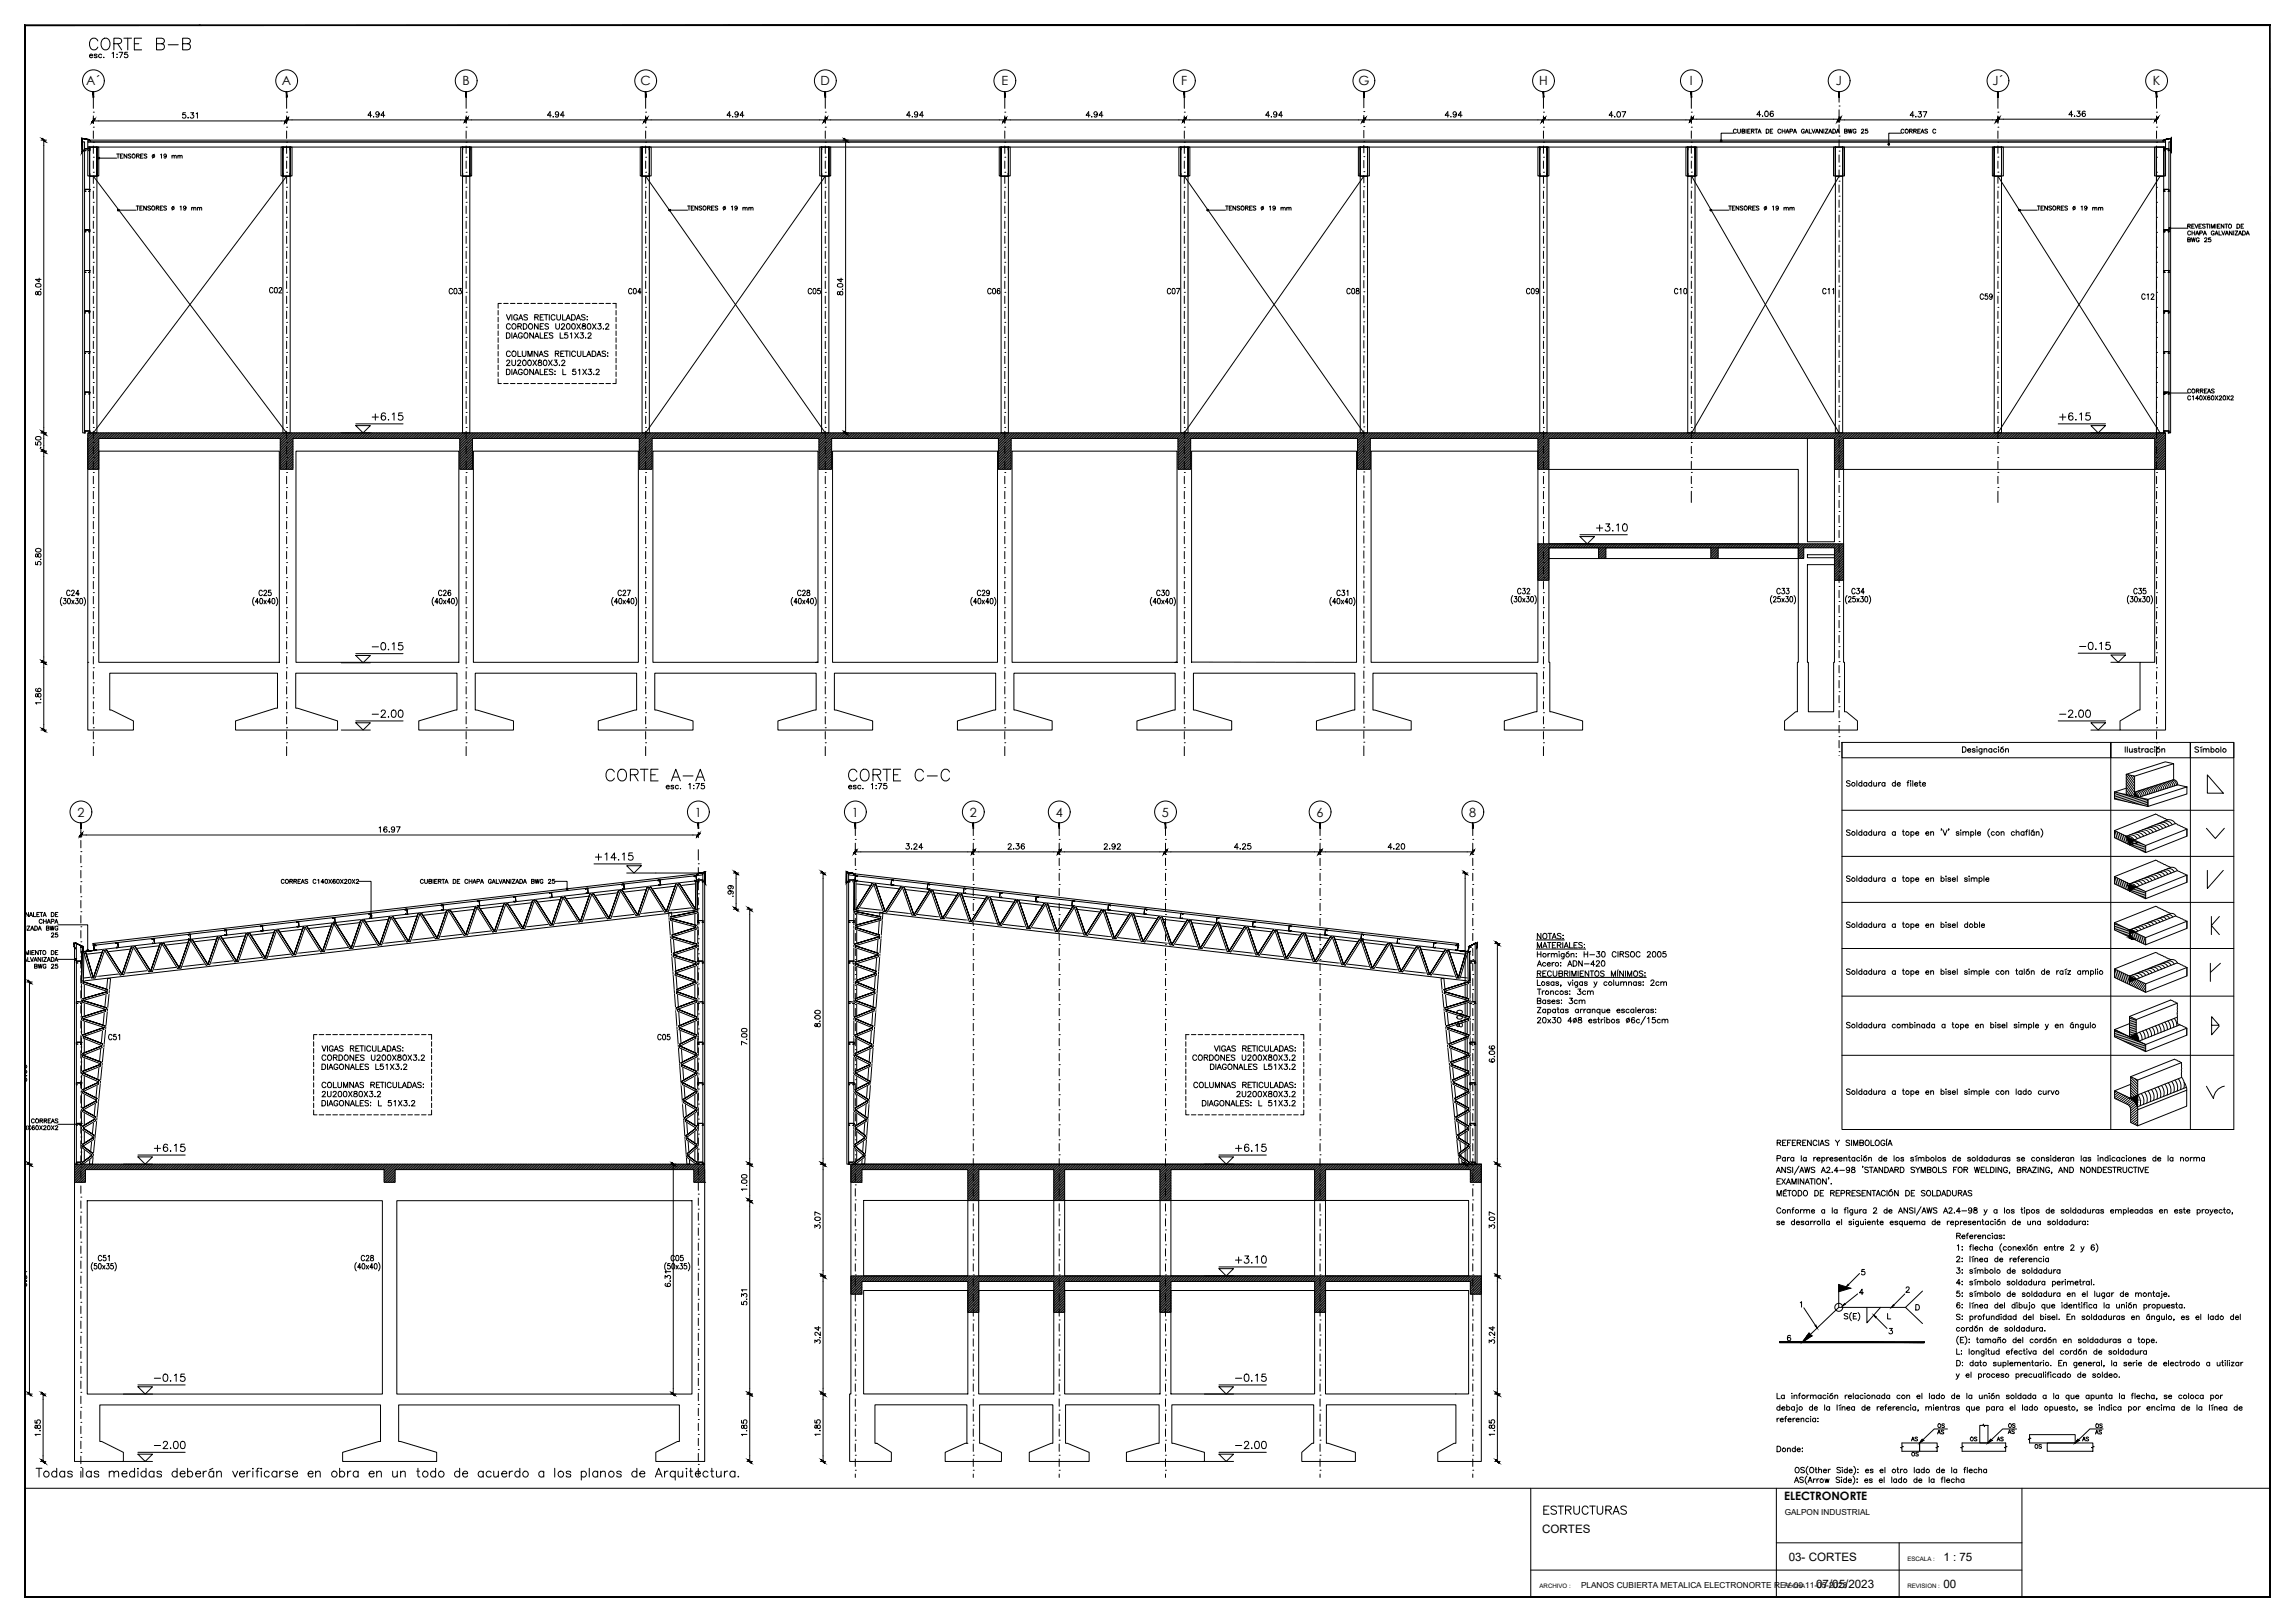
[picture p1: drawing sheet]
<svg xmlns="http://www.w3.org/2000/svg" width="841mm" height="594mm" viewBox="0 0 841 594" stroke-linecap="round" stroke-linejoin="round" font-family="sans-serif">
<defs><g id="words">
<g font-size="7.9">
<text x="31.7" y="19.4">CORTE B-B</text>
<text x="220.8" y="287.2">CORTE A-A</text>
<text x="309.7" y="287.2">CORTE C-C</text>
</g>
<text font-size="6.6" x="564.4" y="556">ESTRUCTURAS</text>
<g font-size="6.2">
<text x="135.1" y="155.2">+6.15</text>
<text x="753.5" y="155.2">+6.15</text>
<text x="583.8" y="195.8">+3.10</text>
<text x="760.9" y="239.2">-0.15</text>
<text x="217" y="316.4">+14.15</text>
<text x="55.4" y="423">+6.15</text>
<text x="451.6" y="423">+6.15</text>
<text x="451.6" y="463.9">+3.10</text>
<text x="55.4" y="507.3">-0.15</text>
<text x="451.6" y="507.3">-0.15</text>
</g>
<g font-size="5.7">
<text x="135.1" y="239.2">-0.15</text>
<text x="135.1" y="263.9">-2.00</text>
<text x="753.5" y="263.9">-2.00</text>
<text x="55.4" y="531.6">-2.00</text>
<text x="451.6" y="531.6">-2.00</text>
</g>
<g font-size="5.3">
<text x="97.4" y="108.7">C02</text>
<text x="163.3" y="109">C03</text>
<text x="229" y="109">C04</text>
<text x="294.9" y="109">C05</text>
<text x="360.9" y="109">C06</text>
<text x="426.5" y="109">C07</text>
<text x="492.5" y="109">C08</text>
<text x="558.1" y="109">C09</text>
<text x="612.4" y="109">C10</text>
<text x="666.7" y="109">C11</text>
<text x="23.3" y="219.4">C24</text>
<text x="93.8" y="219.4">C25</text>
<text x="159.5" y="219.4">C26</text>
<text x="225.4" y="219.4">C27</text>
<text x="291" y="219.4">C28</text>
<text x="357" y="219.4">C29</text>
<text x="422.6" y="219.4">C30</text>
<text x="488.6" y="219.4">C31</text>
<text x="554.9" y="218.7">C32</text>
<text x="649.8" y="218.7">C33</text>
<text x="677.3" y="218.7">C34</text>
<text x="780.7" y="218.7">C35</text>
<text x="38.5" y="382.1">C51</text>
<text x="239.9" y="382.1">C05</text>
<text x="649.8" y="533">Donde:</text>
</g>
<g font-size="4.9">
<text x="31.7" y="22.2">esc. 1:75</text>
<text x="724.3" y="110.8">C59</text>
<text x="783.5" y="110.8">C12</text>
<text x="803.3" y="276.6">Símbolo</text>
<text x="34.9" y="462.8">C51</text>
<text x="131.2" y="462.8">C28</text>
<text x="244.8" y="462.8">C05</text>
</g>
<g font-size="4.6">
<text x="31.6" y="31.3">A´</text>
<text x="103.3" y="31.3">A</text>
<text x="169.5" y="31.3">B</text>
<text x="234.7" y="31.3">C</text>
<text x="300.7" y="31.3">D</text>
<text x="367" y="31.3">E</text>
<text x="432.9" y="31.3">F</text>
<text x="497.8" y="31.3">G</text>
<text x="564" y="31.3">H</text>
<text x="619.3" y="31.3">I</text>
<text x="672.8" y="31.3">J</text>
<text x="730.2" y="31.3">J´</text>
<text x="788.9" y="31.3">K</text>
<text x="28.4" y="299.1">2</text>
<text x="254.6" y="299.1">1</text>
<text x="312.1" y="299.1">1</text>
<text x="355.4" y="299.1">2</text>
<text x="386.9" y="299.1">4</text>
<text x="425.8" y="299.1">5</text>
<text x="482.5" y="299.1">6</text>
<text x="538.4" y="299.1">8</text>
</g>
<g font-size="4.4">
<text x="709.1" y="524.2">OS</text>
<text x="734.8" y="526.3">AS</text>
<text x="766.9" y="524.2">OS</text>
<text x="699.2" y="528.8">AS</text>
<text x="720.7" y="528.8">OS</text>
<text x="730.6" y="528.8">AS</text>
<text x="744.4" y="531.6">OS</text>
<text x="762" y="528.8">AS</text>
<text x="699.2" y="534.5">OS</text>
</g>
<g font-size="4.2">
<text x="653.8" y="549.2">ELECTRONORTE</text>
<text x="565.1" y="561.6">CORTES</text>
<text x="655.5" y="571.6">03- CORTES</text>
<text x="712.2" y="571.6">1 : 75</text>
<text x="665.6" y="581.5">07/05/2023</text>
<text x="712.2" y="581.6">00</text>
</g>
<g font-size="3">
<text x="654" y="554.8">GALPON INDUSTRIAL</text>
<text x="579.4" y="581.6">PLANOS CUBIERTA METALICA ELECTRONORTE REV-00 11-05-2023</text>
</g>
<g font-size="2.2">
<text x="699" y="571.6">ESCALA :</text>
<text x="564.2" y="581.5">ARCHIVO :</text>
<text x="654" y="581.5">FECHA :</text>
<text x="699" y="581.5">REVISION :</text>
</g>
</g></defs>
<!-- layer: COTAS -->
<g fill="none" stroke="#000" stroke-width=".37">
<path d="M16 53.3v103.3M36.2 44.3h66.8M68 41.3h-1l-.1 .8a.7 .7 0 0 1 1.1 0 .7 .7 0 0 1-.1 1.1 .7 .7 0 0 1-1.1-.3M68.9 43.1v.2zM69.9 41.3h1.1l-.6 .8a.67 .67 0 0 1 .6 .6 .67 .67 0 0 1-.6 .7 .67 .67 0 0 1-.7-.5M71.9 41.7l.4-.4v2M107 43.9h61.8M136.3 42.2h-1.5l1-1.3v2M136.8 42.8h.2zM138.9 41.6a.63 .63 0 0 1-.8 .6 .63 .63 0 0 1-.3-1 .63 .63 0 0 1 1 0l.1 .4a.97 .97 0 0 1-.7 1.3l-.4-.3M141 42.2h-1.4l.9-1.3v2M172.8 43.9h61.8"/>
<path d="M202.1 42.2h-1.5l1-1.3v2M202.6 42.8h.2zM204.7 41.6a.62 .62 0 0 1-.8 .5 .62 .62 0 0 1-.3-1 .62 .62 0 0 1 1 .1l.1 .4a.92 .92 0 0 1-.7 1.3l-.4-.3M206.8 42.2h-1.4l.9-1.3v2M238.6 43.9h61.8M267.8 42.2h-1.4l1-1.3v2M268.5 42.7h.1M270.5 41.6a.62 .62 0 0 1-.9 .5 .62 .62 0 0 1-.2-1 .62 .62 0 0 1 1 .1l.1 .4a.92 .92 0 0 1-.8 1.3l-.3-.3M272.6 42.2h-1.4l.9-1.3v2M304.4 43.9h61.8M309.9 53.3v103.3M333.6 42.2h-1.4l1-1.3v2"/>
<path d="M334.3 42.7h.1M336.3 41.6a.62 .62 0 0 1-.9 .5 .62 .62 0 0 1-.2-1 .62 .62 0 0 1 1 .1l.1 .4a.92 .92 0 0 1-.8 1.3l-.3-.3M338.4 42.2h-1.4l.9-1.3v2M370.2 43.9h61.8M399.5 42.2h-1.5l.9-1.3v2M400 42.8h.2zM402.1 41.6a.63 .63 0 0 1-.8 .6 .63 .63 0 0 1-.3-1 .63 .63 0 0 1 1 0l.1 .4a.97 .97 0 0 1-.7 1.3l-.4-.3M404.2 42.2h-1.4l.9-1.3v2M436 43.9h61.8M465.2 42.2h-1.4l1-1.3v2M465.8 42.8h.2zM467.9 41.6a.62 .62 0 0 1-.9 .5 .62 .62 0 0 1-.2-1 .62 .62 0 0 1 1 .1l.1 .4a.92 .92 0 0 1-.8 1.3l-.3-.3"/>
<path d="M470 42.2h-1.4l.9-1.3v2M501.8 43.9h61.8M531 42.2h-1.4l1-1.3v2M531.7 42.7h.1M533.7 41.6a.62 .62 0 0 1-.9 .5 .62 .62 0 0 1-.2-1 .62 .62 0 0 1 1 .1l.1 .4a.92 .92 0 0 1-.8 1.3l-.3-.3M535.8 42.2h-1.4l.9-1.3v2M567.6 43.9h50.2M591.1 42.2h-1.4l.9-1.3v2M591.7 42.8h.2zM592.8 41a.98 .98 0 0 1 1.2 .7 .98 .98 0 0 1-.7 1.2l-.5-.1-.3-.7zM594.4 40.9h1.4l-1 2M621.8 43.7h50.1"/>
<path d="M645.2 42h-1.4l1-1.3v2M645.9 42.5v.2zM647 40.8l.2-.1a1.03 1.03 0 0 1 .8 1 1.03 1.03 0 0 1-.8 1l-.5-.9zM649.8 41l-.1-.2a.98 .98 0 0 0-1.2 .7 .98 .98 0 0 0 .8 1.2 .63 .63 0 0 0 .6-.6 .63 .63 0 0 0-.6-.7 .63 .63 0 0 0-.6 .6M675.9 43.9h54.2M701.4 42.2h-1.4l1-1.3v2M702 42.8h.2zM703 40.9h1.1l-.6 .8a.66 .66 0 0 1 .6 .6 .66 .66 0 0 1-.5 .7 .66 .66 0 0 1-.7-.5M704.8 40.9h1.3l-1 2M734.1 43.7h54.1M759.6 42h-1.5l1-1.3v2M760.1 42.6h.2z"/>
<path d="M761.2 40.7h1.1l-.6 .8a.66 .66 0 0 1 .6 .6 .66 .66 0 0 1-.5 .7 .66 .66 0 0 1-.8-.5M764.2 41l-.2-.2a.98 .98 0 0 0-1.1 .7 .98 .98 0 0 0 .7 1.2 .63 .63 0 0 0 .7-.6 .63 .63 0 0 0-.6-.7 .63 .63 0 0 0-.7 .6M13.1 106.9v.9h.6a.81 .81 0 0 1 .3-.9 .81 .81 0 0 1 .9 0l.1 .7-.4 .4-.6-.2-.3-.9zM13.1 104.2a1 1 0 0 1 1.3-.4 1 1 0 0 1 .5 1.1l-1.5 .2-.3-.2zM14.4 101.9v1.4l-1.4-1h2M14.9 105.9h.1M307 106.9v.9h.6a.81 .81 0 0 1 .2-.9 .81 .81 0 0 1 1 0l.1 .7-.4 .4h-.5l-.4-1.1zM307 104.2a1 1 0 0 1 1.2-.4 1 1 0 0 1 .6 1.1l-1.5 .2-.3-.2zM308.2 101.9v1.4l-1.3-1h2M308.8 105.8v.3zM13 161.9v1l.9 .1a.7 .7 0 0 1 0-1.1 .7 .7 0 0 1 1 .2 .7 .7 0 0 1-.3 1M13.1 160.2a1 1 0 0 1 1.3-.4 1 1 0 0 1 .5 1.1l-1.5 .2-.3-.2z"/>
<path d="M14.9 163.8v.2zM16 160.6v2.7M16 167.2v73.4M13 205.8v1l.9 .1a.7 .7 0 0 1 0-1.1 .7 .7 0 0 1 1 .1 .7 .7 0 0 1-.3 1M13.1 203v.9h.6a.81 .81 0 0 1 .3-.9 .81 .81 0 0 1 .9 0l.1 .6-.4 .5-.6-.3-.3-.8zM13.1 201.1a1.01 1.01 0 0 1 1.2-.3 1.01 1.01 0 0 1 .6 1.1 1 1 0 0 1-1.2 .4 1 1 0 0 1-.6-1.2zM14.9 204.9h.1M13.1 254.2v.9h.6a.81 .81 0 0 1 .3-.9 .81 .81 0 0 1 .9 0l.1 .7-.4 .4-.6-.3-.3-.8zM13.3 252.2l-.2 .1a.98 .98 0 0 0 .7 1.1 .98 .98 0 0 0 1.2-.7 .62 .62 0 0 0-.6-.6 .62 .62 0 0 0-.6 .6 .62 .62 0 0 0 .6 .6M14.9 256.1h.1M15 257.4h-2l.4 .5M16 244.6v20.8"/>
<path d="M31.6 305.8h222.3M138.9 303.2l.5-.4v2M141.8 303.1l-.1-.2a.98 .98 0 0 0-1.2 .7 .98 .98 0 0 0 .7 1.2 .62 .62 0 0 0 .7-.6 .62 .62 0 0 0-.6-.6 .62 .62 0 0 0-.7 .5M142.5 304.7h.2zM144.6 303.5a.62 .62 0 0 1-.9 .5 .62 .62 0 0 1-.2-1 .62 .62 0 0 1 1 .1l.1 .4a.93 .93 0 0 1-.7 1.3l-.4-.3M145.3 302.8h1.3l-.9 2M315.4 312h39.3M332.1 309h1.1l-.6 .8a.68 .68 0 0 1 .5 1.1 .68 .68 0 0 1-1.2-.2M334.1 310.8h.1M334.9 309.5l.4-.5 .7 .4-1.2 1.6h1.3M338.2 310.4h-1.5l1-1.4v2M358.7 312h27.5"/>
<path d="M369.4 309.5l.4-.5 .8 .4-.3 .7-.9 .9h1.3M371.3 310.9h.3zM372.4 309h1.1l-.6 .8a.67 .67 0 0 1 .5 1 .67 .67 0 0 1-1.2-.1M375.4 309.3l-.1-.2a.99 .99 0 0 0-1.2 .7 .99 .99 0 0 0 .7 1.2 .63 .63 0 0 0 .7-.5 .63 .63 0 0 0-.6-.7 .63 .63 0 0 0-.7 .6M390.1 312h35M404.7 309.5l.3-.5 .8 .4-1.2 1.6h1.3M406.6 310.9h.2zM408.7 309.7a.63 .63 0 0 1-.8 .6 .63 .63 0 0 1-.4-1 .63 .63 0 0 1 1.1 0l.1 .4a.99 .99 0 0 1-.8 1.3l-.4-.3M409.4 309.5l.4-.5 .8 .4-1.3 1.6h1.4M429.1 312h52.7M453.8 310.4h-1.4l.9-1.4v2M454.4 310.9h.2z"/>
<path d="M455.3 309.5l.4-.5 .8 .4-1.2 1.6h1.3M458.3 309h-1l-.1 .9a.7 .7 0 0 1 1.1 0 .7 .7 0 0 1-.1 1 .7 .7 0 0 1-1-.2M485.8 312h51.9M510.1 310.4h-1.4l1-1.4v2M510.7 310.9h.2zM511.6 309.5l.4-.5 .8 .4-1.2 1.6h1.3M513.7 309.1l.3-.1a1.06 1.06 0 0 1 .8 1 1.06 1.06 0 0 1-.8 1l-.5-.3v-.6zM267.4 326.3a.62 .62 0 0 1 .5 .8 .62 .62 0 0 1-1 .3 .62 .62 0 0 1 .1-1l.4-.1a.92 .92 0 0 1 1.3 .7l-.3 .4M267.4 324.4a.62 .62 0 0 1 .5 .8 .62 .62 0 0 1-1 .2 .62 .62 0 0 1 .1-.9l.4-.1a.92 .92 0 0 1 1.3 .7l-.3 .4M268.6 328.3h.1M269.7 321.7v9.3M274.7 335v89.4"/>
<path d="M301.6 321.7v102.7M536.9 321.7v102.7M548.7 347.6v76.8M10.8 361.7v62.7M271.8 378.9a1 1 0 0 1 1.3-.4 1 1 0 0 1 .5 1.1l-1.5 .2-.3-.2zM271.8 377a1 1 0 0 1 1.3-.4 1 1 0 0 1 .5 1.1l-1.5 .2-.3-.2zM298.7 375v.9h.6a.85 .85 0 0 1 .2-.9 .85 .85 0 0 1 1 0v.9a.85 .85 0 0 1-1 0 .85 .85 0 0 1-.2-.9zM298.7 372.2a1.01 1.01 0 0 1 1.2-.4 1.01 1.01 0 0 1 .6 1.2 1 1 0 0 1-1.2 .4 1 1 0 0 1-.6-1.2zM298.7 370.3a1.01 1.01 0 0 1 1.2-.4 1.01 1.01 0 0 1 .6 1.2 1 1 0 0 1-1.2 .4 1 1 0 0 1-.6-1.2zM300.4 374h.2zM534 375v.9h.6a.82 .82 0 0 1 .2-.9 .82 .82 0 0 1 1 0v.9a.82 .82 0 0 1-1 0 .82 .82 0 0 1-.2-.9zM534 372.2a1.01 1.01 0 0 1 1.2-.4 1.01 1.01 0 0 1 .6 1.2 1 1 0 0 1-1.2 .4 1 1 0 0 1-.6-1.2z"/>
<path d="M534 370.3a1.01 1.01 0 0 1 1.2-.4 1.01 1.01 0 0 1 .6 1.2 1 1 0 0 1-1.2 .4 1 1 0 0 1-.6-1.2zM535.7 374h.1M9.1 394.7a.72 .72 0 0 1 .7 .6 .72 .72 0 0 1-.4 .8M9.1 391.9l.7 .5-.1 .6-.6 .2M9.1 390l.7 .5-.1 .5-.6 .3M9.6 394h.2zM273.6 380.5v.3zM273.7 382.4l-2-1v1.3M545.8 385.2l1.1-.3 .5 .1 .4 .5a1.06 1.06 0 0 1-1.1 .7 1.06 1.06 0 0 1-1-.7zM546 387.9l-.2 .1a.98 .98 0 0 0 .8 1.2 .98 .98 0 0 0 1.2-.8 .63 .63 0 0 0-.6-.6 .63 .63 0 0 0-.7 .5 .63 .63 0 0 0 .6 .7M546 383.1l-.2 .1a.99 .99 0 0 0 .7 1.2 .99 .99 0 0 0 1.3-.7 .63 .63 0 0 0-.6-.7 .63 .63 0 0 0-.7 .5 .63 .63 0 0 0 .6 .7M547.6 386.9v.2z"/>
<path d="M10.8 428.4v80.2M246.7 428.4v80.2M271.8 432.4l.8-.3 1 .3a.99 .99 0 0 1-.7 1.2 .99 .99 0 0 1-1.2-.7zM271.8 430.5l.8-.3 1 .3a.99 .99 0 0 1-.7 1.2 .99 .99 0 0 1-1.2-.7zM273.6 434.2h.1M273.7 435.5h-2l.4 .5M274.7 428.4v9.4M301.6 428.4v36.9M548.7 428.4v36.9M274.7 441.8v66.8M298.6 449.7v-1l.8 .6a.67 .67 0 0 1 .6-.7 .67 .67 0 0 1 .7 .6 .67 .67 0 0 1-.5 .7M298.7 446l.8-.3 1 .3a.99 .99 0 0 1-.7 1.2 .99 .99 0 0 1-1.2-.7z"/>
<path d="M300.4 447.8h.2zM300.6 444.8l-2-1v1.3M545.7 449.7v-1l.8 .6a.68 .68 0 0 1 1.1-.6 .68 .68 0 0 1-.2 1.2M545.8 446l1.1-.3 .5 .1 .4 .5a1.06 1.06 0 0 1-1.1 .8 1.06 1.06 0 0 1-1-.8zM547.5 447.8h.1M547.8 444.8l-2.1-1v1.3M9.1 470a.61 .61 0 0 1 .6 .4 .61 .61 0 0 1-.2 .7l-.4 .1M9.1 467.1a.69 .69 0 0 1 .7 .5 .69 .69 0 0 1-.4 .8M9.1 471.2h.1M9.1 465.8h.7M9.7 469.1v.2zM243.7 468.3v-1.1l.8 .6a.67 .67 0 0 1 1-.5 .67 .67 0 0 1-.1 1.1"/>
<path d="M244 470.1l-.2 .1a.98 .98 0 0 0 .8 1.2 .98 .98 0 0 0 1.1-.8 .63 .63 0 0 0-.5-.6 .63 .63 0 0 0-.7 .6 .63 .63 0 0 0 .6 .6M245.6 469.1v.2zM245.7 465.8h-2l.4 .5M271.7 476.8v.9l.9 .2a.72 .72 0 0 1-.1-1.1 .72 .72 0 0 1 1.1 .1 .72 .72 0 0 1-.3 1.1M271.7 474.9v-1l.8 .5a.66 .66 0 0 1 .6-.6 .66 .66 0 0 1 .7 .5 .66 .66 0 0 1-.5 .8M273.6 475.8h.1M273.7 472.4h-2l.4 .5M301.6 469.4v39.1M548.7 469.4v39.1M298.6 491.8v-1l.8 .6a.67 .67 0 0 1 .6-.7 .67 .67 0 0 1 .7 .6 .67 .67 0 0 1-.5 .8M299.9 485.8v1.5l-1.3-1h2M300.4 489.9h.2z"/>
<path d="M300.6 487.9v1.3l-1.6-1.3-.3 .2-.1 .6 .5 .4M545.7 491.8v-1l.8 .6a.68 .68 0 0 1 1.1-.5 .68 .68 0 0 1-.2 1.2M547.1 485.8v1.5l-1.4-1h2.1M547.5 489.9h.1M547.8 487.9v1.3l-1.7-1.3-.4 .8 .5 .4M15.8 512.6v20.6M274.7 512.6v20.6M301.6 512.5v20.7M548.7 512.5v20.7M12.8 520.2v1l.9 .1a.7 .7 0 0 1-.1-1.1 .7 .7 0 0 1 1.1 .1 .7 .7 0 0 1-.3 1M12.9 522.1v1h.6a.85 .85 0 0 1 .3-1 .85 .85 0 0 1 .9 0v1a.85 .85 0 0 1-.9-.1 .85 .85 0 0 1-.3-.9zM14.6 524h.2z"/>
<path d="M14.8 525.4h-2l.4 .4M271.7 520.2v1l.9 .1a.7 .7 0 0 1 0-1.1 .7 .7 0 0 1 1 .1 .7 .7 0 0 1-.3 1M271.8 522.1v1h.6a.82 .82 0 0 1 .3-1 .82 .82 0 0 1 .9 0v1a.82 .82 0 0 1-.9-.1 .82 .82 0 0 1-.3-.9zM273.6 524h.1M273.7 525.4h-2l.4 .4M298.6 520.2v.9l.9 .1a.7 .7 0 0 1-.1-1 .7 .7 0 0 1 1.1 .1 .7 .7 0 0 1-.3 1M298.7 522.1v.9h.6a.85 .85 0 0 1 .2-.9 .85 .85 0 0 1 1 0v.9a.85 .85 0 0 1-1 0 .85 .85 0 0 1-.2-.9zM300.4 524h.2zM300.6 525.3h-2l.4 .5M545.7 520.2v.9l.9 .1a.7 .7 0 0 1 0-1 .7 .7 0 0 1 1 .1 .7 .7 0 0 1-.2 1M545.8 522.1l-.1 .6 .5 .4 .9-1.2a.66 .66 0 0 1 .7 .7 .66 .66 0 0 1-.7 .6l-.4-.2-.3-.9zM547.6 523.9v.2z"/>
<path d="M547.8 525.3h-2.1l.4 .5"/>
</g>
<!-- layer: 0 -->
<g fill="#000" stroke="#000" stroke-width=".37">
<path d="M15.4 50.8l.7 .5zM15.4 50.8l.7 .5zM16.1 51.3l.2 .3zM16 51.4l.3 .2zM16.3 51.7l.3 .1zM16.3 51.7l.3 .3z"/>
<path d="M15.4 50.8l.4 .2zM15.4 50.8l.4 .2z"/>
<path d="M34.2 44.2l-.5 .7zM34.2 44.2l-.5 .7zM34.2 44.2l.2-.2zM34.4 44l-.2 .3zM34.7 43.7l-.2 .3zM34.7 43.7l-.2 .3z"/>
<path d="M33.9 44.5l-.2 .4zM33.6 44.8l.3-.3z"/>
<path d="M104.4 44.4l.6-.5zM105 43.9l-.5 .6zM105.2 43.6l-.1 .4zM105.2 43.6l-.1 .4zM105.2 43.6l.3-.3zM105.5 43.3l-.1 .4z"/>
<path d="M104.7 44.1l-.2 .4zM104.7 44.1l-.3 .3z"/>
<path d="M105.5 43.7l-.3 .3zM105.5 43.7l-.1 .3z"/>
<path d="M105.5 43.7l-.4 .6zM105.5 43.7l-.4 .6zM105 44.2l-.2 .4zM105 44.2l-.2 .4zM104.7 44.5l-.2 .4zM104.4 44.8l.3-.3z"/>
<path d="M170.8 43.9l-.5 .6zM170.8 43.9l-.5 .6zM171.1 43.6l-.2 .4zM171.1 43.6l-.2 .4zM171.3 43.3l-.1 .4zM171.3 43.3l-.1 .4z"/>
<path d="M170.5 44.1l-.2 .4zM170.5 44.1l-.2 .4z"/>
<path d="M171.3 43.3l-.1 .4zM171.3 43.3l-.1 .4z"/>
<path d="M171.3 43.3l-.4 .7zM171.3 43.3l-.4 .7zM170.8 43.9l-.2 .3zM170.5 44.1l.3-.2zM170.5 44.1l-.2 .4zM170.5 44.1l-.2 .4z"/>
<path d="M236 44.4l.6-.5zM236.6 43.9l-.5 .6zM236.9 43.6l-.3 .4zM236.9 43.6l-.3 .4zM236.9 43.6l.3-.3zM237.2 43.3l-.3 .4z"/>
<path d="M236.3 44.1l-.2 .4zM236.3 44.1l-.2 .4z"/>
<path d="M236.9 43.6l.3-.3zM237.2 43.3l-.3 .4z"/>
<path d="M237.2 43.3l-.6 .7zM237.2 43.3l-.6 .7zM236.6 43.9l-.2 .3zM236.3 44.1l.3-.2zM236.3 44.1l-.2 .4zM236.3 44.1l-.2 .4z"/>
<path d="M301.8 44.4l.6-.5zM302.4 43.9l-.5 .6zM302.6 43.6l-.1 .4zM302.6 43.6l-.1 .4zM302.6 43.6l.3-.3zM302.9 43.3l-.2 .4z"/>
<path d="M302.1 44.1l-.2 .4zM302.1 44.1l-.2 .4z"/>
<path d="M302.6 43.6l.3-.3zM302.9 43.3l-.2 .4z"/>
<path d="M302.9 43.3l-.4 .7zM302.9 43.3l-.4 .7zM302.4 43.9l-.2 .3zM302.1 44.1l.3-.2zM302.1 44.1l-.2 .4zM302.1 44.1l-.2 .4z"/>
<path d="M309.4 50.7l.5 .6zM309.3 50.8l.6 .5zM309.9 51.3l.3 .3zM309.8 51.4l.4 .2zM310.2 51.6l.3 .2zM310.1 51.7l.4 .1z"/>
<path d="M309.3 50.8l.4 .2zM309.3 50.8l.4 .2z"/>
<path d="M367.6 44.4l.6-.5zM368.2 43.9l-.5 .6zM368.4 43.6l-.1 .4zM368.4 43.6l-.1 .4zM368.4 43.6l.3-.3zM368.7 43.3l-.1 .4z"/>
<path d="M367.9 44.1l-.2 .4zM367.9 44.1l-.3 .3z"/>
<path d="M368.4 43.6l.3-.3zM368.7 43.3l-.1 .4z"/>
<path d="M368.7 43.3l-.4 .7zM368.7 43.3l-.4 .7zM368.2 43.9l-.2 .3zM367.9 44.1l.3-.2zM367.9 44.1l-.2 .4zM367.9 44.1l-.3 .3z"/>
<path d="M434 43.9l-.5 .6zM434 43.9l-.5 .6zM434.3 43.6l-.3 .4zM434.3 43.6l-.3 .4zM434.5 43.3l-.2 .4zM434.5 43.3l-.2 .4z"/>
<path d="M433.7 44.1l-.2 .4zM433.7 44.1l-.2 .4z"/>
<path d="M434.5 43.3l-.2 .4zM434.5 43.3l-.2 .4z"/>
<path d="M434.5 43.3l-.5 .7zM434.5 43.3l-.5 .7zM434 43.9l-.2 .3zM433.7 44.1l.3-.2zM433.7 44.1l-.2 .4zM433.7 44.1l-.2 .4z"/>
<path d="M499.2 44.4l.5-.5zM499.7 43.9l-.4 .6zM499.7 43.9l.3-.3zM500 43.6l-.2 .4zM500 43.6l.3-.3zM500.3 43.3l-.2 .4z"/>
<path d="M499.5 44.1l-.2 .4zM499.5 44.1l-.2 .4z"/>
<path d="M500 43.6l.3-.3zM500.3 43.3l-.2 .4z"/>
<path d="M500.3 43.3l-.5 .7zM500.3 43.3l-.5 .7zM499.7 43.9l-.1 .3zM499.7 43.9l-.1 .3zM499.5 44.1l-.2 .4zM499.5 44.1l-.2 .4z"/>
<path d="M565 44.4l.6-.5zM565.6 43.9l-.5 .6zM565.8 43.6l-.1 .4zM565.8 43.6l-.1 .4zM565.8 43.6l.3-.3zM566.1 43.3l-.2 .4z"/>
<path d="M565.3 44.1l-.2 .4zM565.3 44.1l-.2 .4z"/>
<path d="M565.8 43.6l.3-.3zM566.1 43.3l-.2 .4z"/>
<path d="M566.1 43.3l-.4 .7zM566.1 43.3l-.4 .7zM565.6 43.9l-.2 .3zM565.3 44.1l.3-.2zM565.3 44.1l-.2 .4zM565.3 44.1l-.2 .4z"/>
<path d="M619.8 43.6l-.5 .7zM619.8 43.6l-.5 .7zM619.8 43.6l.3-.2zM620.1 43.4l-.3 .3zM620.3 43.1l-.2 .3zM620.3 43.1l-.2 .3z"/>
<path d="M619.5 43.9l-.2 .4zM619.5 43.9l-.2 .4z"/>
<path d="M620.3 43.3l-.2 .4zM620.3 43.3l-.2 .4z"/>
<path d="M620.3 43.3l-.5 .7zM620.3 43.3l-.5 .7zM619.8 43.9l-.2 .3zM619.5 44.1l.3-.2zM619.5 44.1l-.2 .4zM619.5 44.1l-.2 .4z"/>
<path d="M673.3 44.4l.6-.5zM673.9 43.9l-.5 .6zM674.2 43.6l-.2 .4zM674.2 43.6l-.2 .4zM674.2 43.6l.3-.3zM674.5 43.3l-.3 .4z"/>
<path d="M673.6 44.1l-.2 .4zM673.6 44.1l-.2 .4z"/>
<path d="M674.2 43.4l.3-.3zM674.5 43.1l-.3 .3z"/>
<path d="M674.5 43.1l-.5 .6zM674.5 43.1l-.5 .6zM673.9 43.6l-.2 .4zM673.9 43.6l-.2 .4zM673.6 43.9l-.2 .4zM673.3 44.2l.3-.3z"/>
<path d="M732.1 43.6l-.5 .7zM732.1 43.6l-.5 .7zM732.1 43.6l.3-.2zM732.4 43.4l-.2 .3zM732.4 43.4l.3-.3zM732.7 43.1l-.2 .3z"/>
<path d="M731.8 43.9l-.2 .4zM731.8 43.9l-.2 .4z"/>
<path d="M732.4 43.6l.3-.3zM732.7 43.3l-.2 .4z"/>
<path d="M732.7 43.3l-.5 .7zM732.7 43.3l-.6 .6zM732.1 43.9l-.2 .3zM731.8 44.1l.3-.2zM731.8 44.1l-.2 .4zM731.8 44.1l-.2 .4z"/>
<path d="M790.8 43.1l-.2 .3zM790.8 43.1l-.2 .3z"/>
<path d="M790.8 43.1l-.5 .6zM790.2 43.6l.6-.5zM790.2 43.6l-.2 .4zM790.2 43.6l-.2 .4zM789.9 43.9l-.2 .4zM789.6 44.2l.3-.3z"/>
<path d="M15.4 158l.7 .5zM15.4 158l.7 .5zM16.1 158.5l.2 .3zM16 158.6l.3 .2zM16.3 158.8l.3 .3zM16.3 158.9l.3 .2z"/>
<path d="M15.4 158l.4 .3zM15.4 158l.4 .3z"/>
<path d="M16.3 158.8l.3 .3zM16.3 158.9l.3 .2z"/>
<path d="M16 158.6l.6 .5zM16.1 158.5l.5 .6zM15.7 158.3l.4 .2zM15.7 158.3l.4 .2zM15.4 158l.4 .3zM15.4 158l.4 .3z"/>
<path d="M310.2 158.8l.3 .3zM310.1 158.9l.4 .2z"/>
<path d="M309.8 158.6l.7 .5zM309.9 158.5l.6 .6zM309.5 158.3l.4 .2zM309.5 158.3l.4 .2zM309.3 158l.4 .3zM309.3 158l.4 .3z"/>
<path d="M15.4 164.7l.7 .5zM15.4 164.7l.7 .5zM16.1 165.2l.2 .3zM16 165.3l.3 .2zM16.3 165.5l.3 .2zM16.3 165.6l.3 .1z"/>
<path d="M15.4 164.7l.4 .2zM15.4 164.7l.4 .2z"/>
<path d="M16.3 165.5l.3 .2zM16.3 165.6l.3 .1z"/>
<path d="M16 165.3l.6 .4zM16 165.3l.6 .4zM15.7 165l.4 .2zM15.7 165l.4 .2zM15.4 164.7l.4 .2zM15.4 164.7l.4 .2z"/>
<path d="M15.5 241.9l.6 .6zM15.4 242.1l.7 .4zM16 242.6l.3 .2zM16 242.6l.3 .3zM16.3 242.8l.3 .3zM16.3 242.9l.3 .2z"/>
<path d="M15.4 242.1l.4 .1zM15.5 241.9l.3 .3z"/>
<path d="M16.3 242.8l.3 .3zM16.3 242.9l.3 .2z"/>
<path d="M16 242.6l.6 .5zM16 242.6l.6 .5zM15.7 242.3l.4 .2zM15.7 242.3l.4 .2zM15.4 242.1l.4 .1zM15.5 241.9l.3 .3z"/>
<path d="M16.3 267.6l.3 .3zM16.3 267.7l.3 .2z"/>
<path d="M16 267.4l.6 .5zM16 267.4l.6 .5zM15.7 267.1l.4 .2zM15.7 267.1l.4 .2zM15.4 266.9l.4 .2zM15.5 266.8l.3 .3z"/>
<path d="M29 306.3l.6-.5zM29.6 305.8l-.5 .6zM29.6 305.8l.3-.3zM29.9 305.5l-.2 .4zM30.1 305.2l-.1 .4zM30.1 305.2l-.1 .4z"/>
<path d="M29.3 306l-.2 .4zM29.3 306l-.2 .4z"/>
<path d="M256.4 305.2l-.2 .4zM256.4 305.2l-.2 .4z"/>
<path d="M256.4 305.2l-.5 .7zM256.4 305.2l-.5 .7zM255.9 305.8l-.2 .4zM255.6 306l.3-.2zM255.6 306l-.2 .4zM255.6 306l-.2 .4z"/>
<path d="M269.1 319.2l.7 .5zM269.1 319.2l.7 .5zM269.8 319.7l.3 .3zM269.7 319.8l.4 .2zM270.1 320l.2 .3zM270 320.1l.3 .2z"/>
<path d="M269.1 319.2l.4 .2zM269.1 319.2l.4 .2z"/>
<path d="M301.1 319.1l.6 .6zM301 319.2l.7 .5zM301.7 319.7l.2 .3zM301.6 319.8l.2 .3zM301.9 320l.3 .3zM301.8 320.1l.4 .2z"/>
<path d="M301 319.2l.4 .2zM301 319.2l.4 .2z"/>
<path d="M313.4 312l-.5 .6zM313.4 312l-.5 .6zM313.4 312l.2-.3zM313.6 311.7l-.1 .4zM313.6 311.7l.3-.3zM313.9 311.4l-.2 .4z"/>
<path d="M313.1 312.3l-.2 .3zM313.1 312.3l-.2 .3z"/>
<path d="M356.6 312l-.4 .6zM356.6 312l-.4 .6zM356.6 312l.3-.3zM356.9 311.7l-.2 .4zM356.9 311.7l.3-.3zM357.2 311.4l-.2 .4z"/>
<path d="M356.3 312.3l-.1 .3zM356.3 312.3l-.1 .3z"/>
<path d="M356.9 311.7l.3-.3zM357.2 311.4l-.2 .4z"/>
<path d="M357.2 311.4l-.5 .7zM356.6 312l.6-.6zM356.6 312l-.2 .3zM356.6 312l-.3 .3zM356.3 312.3l-.1 .3zM356.3 312.3l-.1 .3z"/>
<path d="M388.1 312l-.5 .6zM388.1 312l-.5 .6zM388.1 312l.3-.3zM388.4 311.7l-.2 .4zM388.4 311.7l.3-.3zM388.7 311.4l-.2 .4z"/>
<path d="M387.8 312.3l-.2 .3zM387.8 312.3l-.2 .3z"/>
<path d="M388.4 311.7l.3-.3zM388.7 311.4l-.2 .4z"/>
<path d="M388.7 311.4l-.5 .7zM388.7 311.4l-.5 .7zM388.1 312l-.2 .3zM388.1 312l-.3 .3zM387.8 312.3l-.2 .3zM387.8 312.3l-.2 .3z"/>
<path d="M426.5 312.6l.6-.6zM427.1 312l-.5 .6zM427.3 311.7l-.2 .4zM427.3 311.7l-.2 .4zM427.3 311.7l.3-.3zM427.6 311.4l-.2 .4z"/>
<path d="M426.8 312.3l-.2 .3zM426.8 312.3l-.2 .3z"/>
<path d="M427.3 311.7l.3-.3zM427.6 311.4l-.2 .4z"/>
<path d="M427.6 311.4l-.5 .7zM427.6 311.4l-.5 .7zM427.1 312l-.3 .3zM427.1 312l-.3 .3zM426.8 312.3l-.2 .3zM426.8 312.3l-.2 .3z"/>
<path d="M483.7 312l-.5 .6zM483.7 312l-.5 .6zM483.7 312l.3-.3zM484 311.7l-.2 .4zM484 311.7l.3-.3zM484.3 311.4l-.2 .4z"/>
<path d="M483.4 312.3l-.2 .3zM483.4 312.3l-.2 .3z"/>
<path d="M484 311.7l.3-.3zM484.3 311.4l-.2 .4z"/>
<path d="M484.3 311.4l-.5 .7zM483.7 312l.6-.6zM483.7 312l-.2 .3zM483.7 312l-.2 .3zM483.4 312.3l-.2 .3zM483.4 312.3l-.2 .3z"/>
<path d="M536.3 319.2l.7 .5zM536.3 319.2l.7 .5zM537 319.7l.3 .3zM536.9 319.8l.3 .3zM537.3 320l.2 .3zM537.2 320.1l.3 .2z"/>
<path d="M536.3 319.2l.4 .2zM536.3 319.2l.4 .2z"/>
<path d="M539.9 311.7l.3-.3zM540.2 311.4l-.2 .4z"/>
<path d="M540.2 311.4l-.5 .7zM540.2 311.4l-.5 .7zM539.7 312l-.2 .3zM539.4 312.3l.3-.3zM539.4 312.3l-.2 .3zM539.4 312.3l-.2 .3z"/>
<path d="M270 333.3l.3 .2zM270 333.3l.3 .2z"/>
<path d="M269.7 333.1l.6 .4zM269.7 333.1l.6 .4zM269.4 332.8l.4 .2zM269.4 332.8l.4 .2zM269.1 332.5l.4 .2zM269.1 332.5l.4 .2z"/>
<path d="M274.1 332.5l.7 .5zM274.1 332.5l.7 .5zM274.8 333l.3 .2zM274.7 333.1l.4 .1zM275.1 333.2l.2 .3zM275 333.3l.3 .2z"/>
<path d="M274.1 332.5l.4 .2zM274.1 332.5l.4 .2z"/>
<path d="M10.3 359l.5 .6zM10.2 359.2l.6 .4zM10.8 359.6l.3 .3zM10.8 359.7l.2 .3zM11.1 359.9l.3 .3zM11 360l.4 .2z"/>
<path d="M10.2 359.2l.4 .1zM10.3 359l.3 .3z"/>
<path d="M548.2 345l.6 .5zM548.1 345.1l.6 .6zM548.8 345.5l.3 .3zM548.7 345.7l.4 .1zM549.1 345.8l.3 .3zM549 345.9l.4 .2z"/>
<path d="M548.1 345.1l.4 .2zM548.1 345.1l.4 .2z"/>
<path d="M10.3 425.8l.5 .6zM10.2 425.9l.6 .5zM10.8 426.4l.3 .2zM10.8 426.4l.3 .2zM11.1 426.6l.3 .3zM11 426.7l.4 .2z"/>
<path d="M10.2 425.9l.4 .2zM10.2 425.9l.4 .2z"/>
<path d="M11.1 426.6l.3 .3zM11 426.7l.4 .2z"/>
<path d="M10.8 426.4l.6 .5zM10.8 426.4l.6 .5zM10.5 426.1l.3 .3zM10.5 426.1l.3 .3zM10.2 425.8l.4 .3zM10.2 425.8l.4 .3z"/>
<path d="M246.1 425.9l.7 .5zM246.1 425.9l.7 .5zM246.8 426.4l.3 .2zM246.7 426.4l.4 .2zM247 426.7l.4 .2zM247 426.7l.4 .2z"/>
<path d="M246.1 425.9l.4 .2zM246.1 425.9l.4 .2z"/>
<path d="M274.1 439.3l.7 .4zM274.1 439.3l.7 .4zM274.8 439.7l.3 .3zM274.7 439.8l.4 .2zM275.1 440l.2 .3zM275 440.1l.3 .2z"/>
<path d="M274.1 425.9l.7 .5zM274.1 425.9l.7 .5zM274.8 426.4l.3 .2zM274.7 426.4l.4 .2zM275.1 426.6l.2 .3zM275 426.7l.3 .2z"/>
<path d="M274.1 439.3l.4 .2zM274.1 439.3l.4 .2z"/>
<path d="M274.1 425.9l.4 .2zM274.1 425.9l.4 .2z"/>
<path d="M275.1 426.6l.2 .3zM275 426.7l.3 .2z"/>
<path d="M274.7 426.4l.6 .5zM274.7 426.4l.6 .5zM274.4 426.1l.4 .3zM274.4 426.1l.4 .3zM274.1 425.9l.4 .2zM274.1 425.9l.4 .2z"/>
<path d="M301.1 425.8l.6 .6zM301 425.9l.7 .5zM301.7 426.4l.2 .2zM301.6 426.4l.3 .2zM301.9 426.6l.3 .3zM301.8 426.7l.4 .2z"/>
<path d="M301 425.9l.4 .2zM301 425.9l.4 .2z"/>
<path d="M301.9 426.6l.3 .3zM301.8 426.7l.4 .2z"/>
<path d="M301.6 426.4l.6 .5zM301.6 426.4l.6 .5zM301.3 426.1l.4 .3zM301.3 426.1l.4 .3zM301 425.9l.4 .2zM301 425.9l.4 .2z"/>
<path d="M537.3 426.6l.2 .3zM537.2 426.7l.3 .2z"/>
<path d="M536.9 426.4l.6 .5zM536.9 426.4l.6 .5zM536.6 426.1l.4 .3zM536.6 426.1l.4 .3zM536.3 425.9l.4 .2zM536.3 425.9l.4 .2z"/>
<path d="M548.2 425.8l.6 .6zM548.1 425.9l.7 .5zM548.8 426.4l.3 .2zM548.7 426.4l.4 .2zM549.1 426.6l.3 .3zM549 426.7l.4 .2z"/>
<path d="M548.1 425.9l.4 .2zM548.1 425.9l.4 .2z"/>
<path d="M549.1 426.6l.3 .3zM549 426.7l.4 .2z"/>
<path d="M548.7 426.4l.7 .5zM548.7 426.4l.7 .5zM548.4 426.1l.4 .3zM548.4 426.1l.4 .3zM548.1 425.9l.4 .2zM548.1 425.9l.4 .2z"/>
<path d="M275.1 440l.2 .3zM275 440.1l.3 .2z"/>
<path d="M274.7 439.8l.6 .5zM274.7 439.8l.6 .5zM274.4 439.6l.4 .1zM274.4 439.6l.4 .1zM274.1 439.3l.4 .2zM274.1 439.3l.4 .2z"/>
<path d="M301.1 466.7l.6 .6zM301 466.8l.7 .5zM301.7 467.3l.2 .3zM301.6 467.4l.3 .2zM301.8 467.7l.4 .2zM301.8 467.7l.4 .2z"/>
<path d="M301 466.8l.3 .3zM301 466.8l.4 .2z"/>
<path d="M301.8 467.7l.4 .2zM301.8 467.7l.4 .2z"/>
<path d="M301.6 467.4l.6 .5zM301.6 467.4l.6 .5zM301.3 467.1l.4 .2zM301.4 467l.3 .3zM301 466.8l.3 .3zM301 466.8l.4 .2z"/>
<path d="M548.2 466.7l.6 .6zM548.1 466.8l.7 .5zM548.8 467.3l.3 .3zM548.7 467.4l.4 .2zM549.1 467.6l.3 .3zM549 467.7l.4 .2z"/>
<path d="M548.1 466.8l.3 .3zM548.1 466.8l.4 .2z"/>
<path d="M549.1 467.6l.3 .3zM549 467.7l.4 .2z"/>
<path d="M548.7 467.4l.7 .5zM548.7 467.4l.7 .5zM548.4 467.1l.4 .2zM548.5 467l.3 .3zM548.1 466.8l.3 .3zM548.1 466.8l.4 .2z"/>
<path d="M11.1 510.8l.3 .3zM11 510.9l.4 .2z"/>
<path d="M10.8 510.6l.6 .5zM10.8 510.6l.6 .5zM10.5 510.3l.3 .3zM10.5 510.3l.3 .3zM10.2 510.1l.4 .2zM10.3 510l.3 .3z"/>
<path d="M15.3 510l.6 .6zM15.2 510.1l.7 .5zM15.7 510.6l.4 .2zM15.7 510.6l.3 .3zM16.1 510.8l.3 .3zM16 510.9l.4 .2z"/>
<path d="M15.2 510.1l.4 .2zM15.3 510l.3 .3z"/>
<path d="M247.1 510.8l.3 .3zM247 510.9l.4 .2z"/>
<path d="M246.7 510.6l.7 .5zM246.7 510.6l.7 .5zM246.4 510.3l.4 .3zM246.4 510.3l.4 .3zM246.1 510.1l.4 .2zM246.2 510l.3 .3z"/>
<path d="M274.2 510l.6 .6zM274.1 510.1l.7 .5zM274.8 510.6l.3 .2zM274.7 510.6l.3 .3zM275.1 510.8l.2 .3zM275 510.9l.3 .2z"/>
<path d="M274.1 510.1l.4 .2zM274.1 510.1l.4 .2z"/>
<path d="M275.1 510.8l.2 .3zM275 510.9l.3 .2z"/>
<path d="M274.7 510.6l.6 .5zM274.7 510.6l.6 .5zM274.4 510.3l.4 .3zM274.4 510.3l.4 .3zM274.1 510.1l.4 .2zM274.1 510.1l.4 .2z"/>
<path d="M301.1 509.9l.6 .6zM301 510l.6 .6zM301.7 510.5l.2 .3zM301.6 510.6l.3 .2zM301.8 510.9l.4 .2zM301.8 510.9l.4 .2z"/>
<path d="M301 510l.4 .2zM301 510l.4 .2z"/>
<path d="M301.8 510.9l.4 .2zM301.8 510.9l.4 .2z"/>
<path d="M301.6 510.6l.6 .5zM301.7 510.5l.5 .6zM301.3 510.3l.3 .3zM301.3 510.3l.4 .2zM301 510l.4 .2zM301 510l.4 .2z"/>
<path d="M548.2 509.9l.6 .6zM548.1 510l.6 .6zM548.8 510.5l.3 .3zM548.7 510.6l.4 .2zM549.1 510.8l.3 .3zM549 510.9l.4 .2z"/>
<path d="M548.1 510l.4 .2zM548.1 510l.4 .2z"/>
<path d="M549.1 510.8l.3 .3zM549 510.9l.4 .2z"/>
<path d="M548.7 510.6l.7 .5zM548.8 510.5l.6 .6zM548.4 510.3l.3 .3zM548.4 510.3l.4 .2zM548.1 510l.4 .2zM548.1 510l.4 .2z"/>
<path d="M16.1 535.5l.3 .3zM16 535.6l.4 .2z"/>
<path d="M15.7 535.3l.7 .5zM15.7 535.3l.7 .5zM15.5 535l.4 .2zM15.5 535l.4 .2zM15.2 534.7l.4 .2zM15.3 534.6l.3 .3z"/>
<path d="M275.1 535.5l.2 .3zM275 535.6l.3 .2z"/>
<path d="M274.7 535.3l.6 .5zM274.8 535.2l.5 .6zM274.4 535l.3 .3zM274.4 535l.4 .2zM274.1 534.7l.4 .2zM274.1 534.7l.4 .2z"/>
<path d="M301.9 535.5l.3 .3zM301.8 535.6l.4 .2z"/>
<path d="M301.6 535.3l.6 .5zM301.7 535.2l.5 .6zM301.3 535l.3 .3zM301.3 535l.4 .2zM301 534.7l.4 .2zM301.1 534.6l.3 .3z"/>
<path d="M549.1 535.5l.3 .3zM549 535.6l.4 .2z"/>
<path d="M548.7 535.3l.7 .5zM548.8 535.2l.6 .6zM548.4 535l.3 .3zM548.4 535l.4 .2zM548.1 534.7l.4 .2zM548.1 534.7l.4 .2z"/>
</g>
<g fill="none" stroke="#000" stroke-width=".37">
<path d="M15 51.3h2M16 51.3v2M34.2 44.3h2M34.2 43.3v2M103 44.3h2M105 42.9v2.4M105 43.9h2M168.8 43.9h4M170.8 42.9v2M234.6 43.9h4M236.6 42.9v2M300.4 43.9h4"/>
<path d="M302.4 42.9v2M308.9 51.3h2M309.9 51.3v2M366.2 43.9h4M368.2 42.9v2M432 43.9h4M434 42.9v2M497.8 43.9h4M499.8 42.9v2M563.6 43.9h4M565.6 42.9v2M617.8 43.9h2"/>
<path d="M619.8 42.7v2.2M619.8 43.7h2M671.9 43.7h2M673.9 43.9h2M673.9 42.7v2.2M730.1 43.9h2.1M732.2 43.7h1.9M732.2 42.7v2.2M788.2 43.7h2.1M790.3 42.7v2M15 158.6h2M16 156.6v4"/>
<path d="M308.9 158.6h2M309.9 156.6v2M15 165.2h2M16 163.3v3.9M15 242.6h2M16 240.6v4M15 267.4h2M16 265.4v2M29.6 305.8h2M29.6 304.8v2M253.9 305.8h2M255.9 304.8v2"/>
<path d="M268.7 319.8h2M269.7 319.8v1.9M300.6 319.8h2M301.6 319.8v1.9M313.4 312h2M313.4 311v2M354.7 312h4M356.7 311v2M386.2 312h3.9M388.2 311v2M425.1 312h4M427.1 311v2"/>
<path d="M481.8 312h4M483.7 311v2M535.9 319.8h2M536.9 319.8v1.9M537.7 312h2M539.7 311v2M268.7 333h2M269.7 331v2M273.7 333h2.1M274.7 333v2M9.8 359.7h2M10.8 359.7v2"/>
<path d="M547.8 345.6h1.9M548.7 345.6v2M34.3 416h.1M251.5 416.3h.1M317.1 416.3h.1M534.3 416h.1M9.8 426.4h2M10.8 424.4v4M245.7 426.4h2M246.7 426.4v2M273.7 426.4h2.1M273.7 439.8h2.1"/>
<path d="M274.7 424.4v4M274.7 437.8v4M300.6 426.4h2M301.6 424.4v4M535.9 426.4h2M536.9 424.4v2M547.8 426.4h1.9M548.7 424.4v4M300.6 467.3h2M301.6 465.3v4.1M547.8 467.3h1.9M548.7 465.3v4.1"/>
<path d="M9.8 510.6h2M10.8 508.6v2M14.8 510.6h2M15.8 510.6v2M245.7 510.6h2M246.7 508.6v2M273.7 510.6h2.1M274.7 508.6v4M300.6 510.6h2M301.6 508.5v4M547.8 510.6h1.9M548.7 508.5v4"/>
<path d="M14.8 535.3h2M15.8 533.2v2.1M273.7 535.3h2.1M274.7 533.2v2.1M300.6 535.3h2M301.6 533.2v2.1M547.8 535.3h1.9M548.7 533.2v2.1"/>
</g>
<!-- layer: H-EST -->
<g fill="none" stroke="#000" stroke-width=".37">
<path d="M32.6 158.6l-.4 .4M33.2 158.6l-1 1M33.8 158.6l-1.6 1.6M34.4 158.6l-2.2 2.2M35 158.6l-2.8 2.8M35.6 158.6l-3.4 3.4M36.2 158.6l-4 4M36.8 158.6l-4.6 4.6M37.4 158.6l-5.2 5.2M38 158.6l-5.8 5.8M38.6 158.6l-2 2M39.2 158.6l-2 2"/>
<path d="M39.8 158.6l-2 2M40.4 158.6l-2 2M41 158.6l-2 2M41.6 158.6l-2 2M42.2 158.6l-2 2M42.8 158.6l-2 2M43.4 158.6l-2 2M44 158.6l-2 2M44.6 158.6l-2 2M45.2 158.6l-2 2M45.8 158.6l-2 2M46.4 158.6l-2 2"/>
<path d="M47 158.6l-2 2M47.6 158.6l-2 2M48.2 158.6l-2 2M48.8 158.6l-2 2M49.4 158.6l-2 2M50 158.6l-2 2M50.6 158.6l-2 2M51.2 158.6l-2.1 2M51.8 158.6l-2 2M52.4 158.6l-2 2M53 158.6l-2 2M53.6 158.6l-2 2"/>
<path d="M54.2 158.6l-2 2M54.8 158.6l-2.1 2M55.4 158.6l-2.1 2M56 158.6l-2 2M56.6 158.6l-2 2M57.1 158.6l-1.9 2M57.8 158.6l-2 2M58.4 158.6l-2.1 2M59 158.6l-2.1 2M59.6 158.6l-2.1 2M60.2 158.6l-2 2M60.7 158.6l-1.9 2"/>
<path d="M61.3 158.6l-1.9 2M62 158.6l-2.1 2M62.6 158.6l-2.1 2M63.2 158.6l-2.1 2M63.8 158.6l-2.1 2M64.3 158.6l-1.9 2M64.9 158.6l-2 2M65.5 158.6l-2 2M66.2 158.6l-2.1 2M66.8 158.6l-2.1 2M67.4 158.6l-2.1 2M67.9 158.6l-2 2"/>
<path d="M68.5 158.6l-2 2M69.1 158.6l-2 2M69.7 158.6l-2 2M70.4 158.6l-2.1 2M71 158.6l-2.1 2M71.5 158.6l-2 2M72.1 158.6l-2 2M72.7 158.6l-2 2M73.3 158.6l-2 2M73.9 158.6l-2 2M74.5 158.6l-2 2M75.1 158.6l-2 2"/>
<path d="M75.7 158.6l-2 2M76.3 158.6l-2 2M76.9 158.6l-2 2M77.5 158.6l-2 2M78.1 158.6l-2 2M78.7 158.6l-2 2M79.3 158.6l-2 2M79.9 158.6l-2 2M80.5 158.6l-2 2M81.1 158.6l-2 2M81.7 158.6l-2 2M82.3 158.6l-2 2"/>
<path d="M82.9 158.6l-2 2M83.5 158.6l-2 2M84.1 158.6l-2 2M84.7 158.6l-2 2M85.3 158.6l-2 2M85.9 158.6l-2 2M86.5 158.6l-2 2M87.1 158.6l-2 2M87.7 158.6l-2 2M88.3 158.6l-2 2M88.9 158.6l-2 2M89.5 158.6l-2 2"/>
<path d="M90.1 158.6l-2 2M90.7 158.6l-2 2M91.3 158.6l-2 2M91.9 158.6l-2 2M92.5 158.6l-2 2M93.1 158.6l-2 2M93.7 158.6l-2 2M94.3 158.6l-2 2M94.9 158.6l-2 2M95.5 158.6l-2 2M96.1 158.6l-2 2M96.7 158.6l-2 2"/>
<path d="M97.3 158.6l-2.1 2M97.9 158.6l-2 2M98.5 158.6l-2 2M99.1 158.6l-2 2M99.7 158.6l-2 2M100.3 158.6l-2 2M100.9 158.6l-2.1 2M101.5 158.6l-2.1 2M102.1 158.6l-2.1 2M102.7 158.6l-2 2M103.3 158.6l-2 2M103.8 158.6l-1.9 2"/>
<path d="M104.5 158.6l-2.1 2M105.1 158.6l-2.4 2.3M105.7 158.6l-3 2.9M106.3 158.6l-3.6 3.6M106.8 158.6l-4.1 4.1M107.4 158.6l-4.7 4.7M108 158.6l-5.3 5.3M108.7 158.6l-6 5.9M109.3 158.6l-6.6 6.5M109.9 158.6l-2.1 2M110.4 158.6l-2 2M111 158.6l-1.9 2"/>
<path d="M111.6 158.6l-2 2M112.2 158.6l-2 2M112.9 158.6l-2.1 2M113.5 158.6l-2.1 2M114 158.6l-2 2M114.6 158.6l-2 2M115.2 158.6l-2 2M115.8 158.6l-2 2M116.4 158.6l-2 2M117.1 158.6l-2.1 2M117.6 158.6l-2 2M118.2 158.6l-2 2"/>
<path d="M118.8 158.6l-2 2M119.4 158.6l-2 2M120 158.6l-2 2M120.6 158.6l-2 2M121.2 158.6l-2 2M121.8 158.6l-2 2M122.4 158.6l-2 2M123 158.6l-2 2M123.6 158.6l-2 2M124.2 158.6l-2 2M124.8 158.6l-2 2M125.4 158.6l-2 2"/>
<path d="M126 158.6l-2 2M126.6 158.6l-2 2M127.2 158.6l-2 2M127.8 158.6l-2 2M128.4 158.6l-2 2M129 158.6l-2 2M129.6 158.6l-2 2M130.2 158.6l-2 2M130.8 158.6l-2 2M131.4 158.6l-2 2M132 158.6l-2 2M132.6 158.6l-2 2"/>
<path d="M133.2 158.6l-2 2M133.8 158.6l-2 2M134.4 158.6l-2 2M135 158.6l-2 2M135.6 158.6l-2 2M136.2 158.6l-2 2M136.8 158.6l-2 2M137.4 158.6l-2 2M138 158.6l-2 2M138.6 158.6l-2 2M139.2 158.6l-2 2M139.8 158.6l-2 2"/>
<path d="M140.4 158.6l-2 2M141 158.6l-2 2M141.6 158.6l-2 2M142.2 158.6l-2 2M142.8 158.6l-2 2M143.4 158.6l-2 2M144 158.6l-2.1 2M144.6 158.6l-2 2M145.2 158.6l-2 2M145.8 158.6l-2 2M146.3 158.6l-1.9 2M147 158.6l-2.1 2"/>
<path d="M147.6 158.6l-2.1 2M148.2 158.6l-2.1 2M148.8 158.6l-2 2M149.4 158.6l-2 2M149.9 158.6l-1.9 2M150.5 158.6l-2 2M151.2 158.6l-2.1 2M151.8 158.6l-2.1 2M152.4 158.6l-2.1 2M153 158.6l-2 2M153.5 158.6l-1.9 2M154.1 158.6l-2 2"/>
<path d="M154.7 158.6l-2 2M155.4 158.6l-2.1 2M156 158.6l-2.1 2M156.5 158.6l-2 2M157.1 158.6l-1.9 2M157.7 158.6l-2 2M158.3 158.6l-2 2M158.9 158.6l-2 2M159.6 158.6l-2.1 2M160.1 158.6l-2 2M160.7 158.6l-2 2M161.3 158.6l-2 2"/>
<path d="M161.9 158.6l-2 2M162.5 158.6l-2 2M163.1 158.6l-2 2M163.7 158.6l-2 2M164.3 158.6l-2 2M164.9 158.6l-2 2M165.5 158.6l-2 2M166.1 158.6l-2 2M166.7 158.6l-2 2M167.3 158.6l-2 2M167.9 158.6l-2 2M168.5 158.6l-2 2"/>
<path d="M169.1 158.6l-2 2M169.7 158.6l-2 2M170.3 158.6l-2 2M170.9 158.6l-2.4 2.4M171.5 158.6l-3 3M172.1 158.6l-3.6 3.6M172.7 158.6l-4.2 4.2M173.3 158.6l-4.8 4.8M173.9 158.6l-5.4 5.4M174.5 158.6l-6 6M175.1 158.6l-6.6 6.6M175.7 158.6l-2 2"/>
<path d="M176.3 158.6l-2 2M176.9 158.6l-2 2M177.5 158.6l-2 2M178.1 158.6l-2 2M178.7 158.6l-2 2M179.3 158.6l-2 2M179.9 158.6l-2 2M180.5 158.6l-2 2M181.1 158.6l-2 2M181.7 158.6l-2 2M182.3 158.6l-2 2M182.9 158.6l-2 2"/>
<path d="M183.5 158.6l-2 2M184.1 158.6l-2 2M184.7 158.6l-2 2M185.3 158.6l-2 2M185.9 158.6l-2 2M186.5 158.6l-2.1 2M187.1 158.6l-2 2M187.7 158.6l-2 2M188.3 158.6l-2 2M188.9 158.6l-2 2M189.5 158.6l-2 2M190.1 158.6l-2.1 2"/>
<path d="M190.7 158.6l-2.1 2M191.3 158.6l-2 2M191.9 158.6l-2 2M192.4 158.6l-1.9 2M193.1 158.6l-2 2M193.7 158.6l-2.1 2M194.3 158.6l-2.1 2M194.9 158.6l-2.1 2M195.5 158.6l-2 2M196 158.6l-1.9 2M196.6 158.6l-2 2M197.3 158.6l-2.1 2"/>
<path d="M197.9 158.6l-2.1 2M198.5 158.6l-2.1 2M199.1 158.6l-2.1 2M199.6 158.6l-1.9 2M200.2 158.6l-2 2M200.8 158.6l-2 2M201.5 158.6l-2.1 2M202.1 158.6l-2.1 2M202.6 158.6l-2 2M203.2 158.6l-2 2M203.8 158.6l-2 2M204.4 158.6l-2 2"/>
<path d="M205 158.6l-2 2M205.6 158.6l-2 2M206.2 158.6l-2 2M206.8 158.6l-2 2M207.4 158.6l-2 2M208 158.6l-2 2M208.6 158.6l-2 2M209.2 158.6l-2 2M209.8 158.6l-2 2M210.4 158.6l-2 2M211 158.6l-2 2M211.6 158.6l-2 2"/>
<path d="M212.2 158.6l-2 2M212.8 158.6l-2 2M213.4 158.6l-2 2M214 158.6l-2 2M214.6 158.6l-2 2M215.2 158.6l-2 2M215.8 158.6l-2 2M216.4 158.6l-2 2M217 158.6l-2 2M217.6 158.6l-2 2M218.2 158.6l-2 2M218.8 158.6l-2 2"/>
<path d="M219.4 158.6l-2 2M220 158.6l-2 2M220.6 158.6l-2 2M221.2 158.6l-2 2M221.8 158.6l-2 2M222.4 158.6l-2 2M223 158.6l-2 2M223.6 158.6l-2 2M224.2 158.6l-2 2M224.8 158.6l-2 2M225.4 158.6l-2 2M226 158.6l-2 2"/>
<path d="M226.6 158.6l-2 2M227.2 158.6l-2 2M227.8 158.6l-2 2M228.4 158.6l-2 2M229 158.6l-2.1 2M229.6 158.6l-2 2M230.2 158.6l-2 2M230.8 158.6l-2 2M231.4 158.6l-2 2M232 158.6l-2 2M232.6 158.6l-2.1 2M233.2 158.6l-2.1 2"/>
<path d="M233.8 158.6l-2 2M234.4 158.6l-2 2M234.9 158.6l-1.9 2M235.6 158.6l-2 2M236.2 158.6l-2.1 2M236.8 158.6l-2.5 2.5M237.4 158.6l-3.1 3M238 158.6l-3.7 3.6M238.5 158.6l-4.2 4.2M239.1 158.6l-4.8 4.8M239.8 158.6l-5.5 5.5M240.4 158.6l-6.1 6"/>
<path d="M241 158.6l-6.7 6.6M241.6 158.6l-2.1 2M242.1 158.6l-1.9 2M242.7 158.6l-2 2M243.3 158.6l-2 2M244 158.6l-2.1 2M244.6 158.6l-2.1 2M245.2 158.6l-2.1 2M245.7 158.6l-2 2M246.3 158.6l-2 2M246.9 158.6l-2 2M247.5 158.6l-2 2"/>
<path d="M248.2 158.6l-2.1 2M248.8 158.6l-2.1 2M249.3 158.6l-2 2M249.9 158.6l-2 2M250.5 158.6l-2 2M251.1 158.6l-2 2M251.7 158.6l-2 2M252.3 158.6l-2 2M252.9 158.6l-2 2M253.5 158.6l-2 2M254.1 158.6l-2 2M254.7 158.6l-2 2"/>
<path d="M255.3 158.6l-2 2M255.9 158.6l-2 2M256.5 158.6l-2 2M257.1 158.6l-2 2M257.7 158.6l-2 2M258.3 158.6l-2 2M258.9 158.6l-2 2M259.5 158.6l-2 2M260.1 158.6l-2 2M260.7 158.6l-2 2M261.3 158.6l-2 2M261.9 158.6l-2 2"/>
<path d="M262.5 158.6l-2 2M263.1 158.6l-2 2M263.7 158.6l-2 2M264.3 158.6l-2 2M264.9 158.6l-2 2M265.5 158.6l-2 2M266.1 158.6l-2 2M266.7 158.6l-2 2M267.3 158.6l-2 2M267.9 158.6l-2 2M268.5 158.6l-2 2M269.1 158.6l-2 2"/>
<path d="M269.7 158.6l-2 2M270.3 158.6l-2 2M270.9 158.6l-2 2M271.5 158.6l-2 2M272.1 158.6l-2 2M272.7 158.6l-2 2M273.3 158.6l-2 2M273.9 158.6l-2 2M274.5 158.6l-2 2M275.1 158.6l-2.1 2M275.7 158.6l-2 2M276.3 158.6l-2 2"/>
<path d="M276.9 158.6l-2 2M277.5 158.6l-2 2M278.1 158.6l-2 2M278.7 158.6l-2.1 2M279.3 158.6l-2.1 2M279.9 158.6l-2 2M280.5 158.6l-2 2M281.1 158.6l-2 2M281.6 158.6l-1.9 2M282.3 158.6l-2.1 2M282.9 158.6l-2.1 2M283.5 158.6l-2.1 2"/>
<path d="M284.1 158.6l-2.1 2M284.6 158.6l-1.9 2M285.2 158.6l-1.9 2M285.8 158.6l-2 2M286.5 158.6l-2.1 2M287.1 158.6l-2.1 2M287.7 158.6l-2.1 2M288.2 158.6l-2 2M288.8 158.6l-1.9 2M289.4 158.6l-2 2M290 158.6l-2 2M290.7 158.6l-2.1 2"/>
<path d="M291.3 158.6l-2.1 2M291.8 158.6l-2 2M292.4 158.6l-2 2M293 158.6l-2 2M293.6 158.6l-2 2M294.2 158.6l-2 2M294.9 158.6l-2.1 2M295.4 158.6l-2 2M296 158.6l-2 2M296.6 158.6l-2 2M297.2 158.6l-2 2M297.8 158.6l-2 2"/>
<path d="M298.4 158.6l-2 2M299 158.6l-2 2M299.6 158.6l-2 2M300.2 158.6l-2 2M300.8 158.6l-2 2M301.4 158.6l-2 2M302 158.6l-2 2M302.6 158.6l-2.5 2.5M303.2 158.6l-3.1 3.1M303.8 158.6l-3.7 3.7M304.4 158.6l-4.3 4.3M305 158.6l-4.9 4.9"/>
<path d="M305.6 158.6l-5.5 5.5M306.2 158.6l-6.1 6.1M306.8 158.6l-6.7 6.7M307.4 158.6l-2 2M308 158.6l-2 2M308.6 158.6l-2 2M309.2 158.6l-2 2M309.8 158.6l-2 2M310.4 158.6l-2 2M311 158.6l-2 2M311.6 158.6l-2 2M312.2 158.6l-2 2"/>
<path d="M312.8 158.6l-2 2M313.4 158.6l-2 2M314 158.6l-2 2M314.6 158.6l-2 2M315.2 158.6l-2 2M315.8 158.6l-2 2M316.4 158.6l-2 2M317 158.6l-2 2M317.6 158.6l-2 2M318.2 158.6l-2 2M318.8 158.6l-2 2M319.4 158.6l-2 2"/>
<path d="M320 158.6l-2 2M320.6 158.6l-2 2M321.2 158.6l-2 2M321.8 158.6l-2.1 2M322.4 158.6l-2 2M323 158.6l-2 2M323.6 158.6l-2 2M324.2 158.6l-2 2M324.8 158.6l-2.1 2M325.4 158.6l-2.1 2M326 158.6l-2.1 2M326.6 158.6l-2 2"/>
<path d="M327.2 158.6l-2 2M327.7 158.6l-1.9 2M328.3 158.6l-2 2M329 158.6l-2.1 2M329.6 158.6l-2.1 2M330.2 158.6l-2.1 2M330.8 158.6l-2 2M331.3 158.6l-1.9 2M331.9 158.6l-2 2M332.5 158.6l-2 2M333.2 158.6l-2.1 2M333.8 158.6l-2.1 2"/>
<path d="M334.3 158.6l-2 2M334.9 158.6l-1.9 2M335.5 158.6l-2 2M336.1 158.6l-2 2M336.7 158.6l-2 2M337.4 158.6l-2.1 2M337.9 158.6l-2 2M338.5 158.6l-2 2M339.1 158.6l-2 2M339.7 158.6l-2 2M340.3 158.6l-2 2M340.9 158.6l-2 2"/>
<path d="M341.5 158.6l-2 2M342.1 158.6l-2 2M342.7 158.6l-2 2M343.3 158.6l-2 2M343.9 158.6l-2 2M344.5 158.6l-2 2M345.1 158.6l-2 2M345.7 158.6l-2 2M346.3 158.6l-2 2M346.9 158.6l-2 2M347.5 158.6l-2 2M348.1 158.6l-2 2"/>
<path d="M348.7 158.6l-2 2M349.3 158.6l-2 2M349.9 158.6l-2 2M350.5 158.6l-2 2M351.1 158.6l-2 2M351.7 158.6l-2 2M352.3 158.6l-2 2M352.9 158.6l-2 2M353.5 158.6l-2 2M354.1 158.6l-2 2M354.7 158.6l-2 2M355.3 158.6l-2 2"/>
<path d="M355.9 158.6l-2 2M356.5 158.6l-2 2M357.1 158.6l-2 2M357.7 158.6l-2 2M358.3 158.6l-2 2M358.9 158.6l-2 2M359.5 158.6l-2 2M360.1 158.6l-2 2M360.7 158.6l-2 2M361.3 158.6l-2 2M361.9 158.6l-2 2M362.5 158.6l-2 2"/>
<path d="M363.1 158.6l-2 2M363.7 158.6l-2 2M364.3 158.6l-2.1 2M364.9 158.6l-2 2M365.5 158.6l-2 2M366.1 158.6l-2 2M366.7 158.6l-2 2M367.3 158.6l-2 2M367.9 158.6l-2.1 2M368.5 158.6l-2.6 2.5M369.1 158.6l-3.2 3.2M369.7 158.6l-3.8 3.8"/>
<path d="M370.2 158.6l-4.3 4.4M370.9 158.6l-5 4.9M371.5 158.6l-5.6 5.5M372.1 158.6l-6.2 6.1M372.7 158.6l-2.1 2M373.3 158.6l-2 2M373.8 158.6l-1.9 2M374.4 158.6l-2 2M375.1 158.6l-2.1 2M375.7 158.6l-2.1 2M376.3 158.6l-2.1 2M376.9 158.6l-2.1 2"/>
<path d="M377.4 158.6l-1.9 2M378 158.6l-2 2M378.6 158.6l-2 2M379.3 158.6l-2.1 2M379.9 158.6l-2.1 2M380.4 158.6l-2 2M381 158.6l-2 2M381.6 158.6l-2 2M382.2 158.6l-2 2M382.8 158.6l-2 2M383.5 158.6l-2.1 2M384 158.6l-2 2"/>
<path d="M384.6 158.6l-2 2M385.2 158.6l-2 2M385.8 158.6l-2 2M386.4 158.6l-2 2M387 158.6l-2 2M387.6 158.6l-2 2M388.2 158.6l-2 2M388.8 158.6l-2 2M389.4 158.6l-2 2M390 158.6l-2 2M390.6 158.6l-2 2M391.2 158.6l-2 2"/>
<path d="M391.8 158.6l-2 2M392.4 158.6l-2 2M393 158.6l-2 2M393.6 158.6l-2 2M394.2 158.6l-2 2M394.8 158.6l-2 2M395.4 158.6l-2 2M396 158.6l-2 2M396.6 158.6l-2 2M397.2 158.6l-2 2M397.8 158.6l-2 2M398.4 158.6l-2 2"/>
<path d="M399 158.6l-2 2M399.6 158.6l-2 2M400.2 158.6l-2 2M400.8 158.6l-2 2M401.4 158.6l-2 2M402 158.6l-2 2M402.6 158.6l-2 2M403.2 158.6l-2 2M403.8 158.6l-2 2M404.4 158.6l-2 2M405 158.6l-2 2M405.6 158.6l-2 2"/>
<path d="M406.2 158.6l-2 2M406.8 158.6l-2.1 2M407.4 158.6l-2 2M408 158.6l-2 2M408.6 158.6l-2 2M409.2 158.6l-2 2M409.8 158.6l-2 2M410.4 158.6l-2.1 2M411 158.6l-2.1 2M411.6 158.6l-2 2M412.2 158.6l-2 2M412.7 158.6l-1.9 2"/>
<path d="M413.4 158.6l-2 2M414 158.6l-2.1 2M414.6 158.6l-2.1 2M415.2 158.6l-2.1 2M415.8 158.6l-2 2M416.3 158.6l-1.9 2M416.9 158.6l-1.9 2M417.6 158.6l-2.1 2M418.2 158.6l-2.1 2M418.8 158.6l-2.1 2M419.4 158.6l-2.1 2M419.9 158.6l-1.9 2"/>
<path d="M420.5 158.6l-2 2M421.1 158.6l-2 2M421.8 158.6l-2.1 2M422.4 158.6l-2.1 2M423 158.6l-2.1 2M423.5 158.6l-2 2M424.1 158.6l-2 2M424.7 158.6l-2 2M425.3 158.6l-2 2M426 158.6l-2.1 2M426.6 158.6l-2.1 2M427.1 158.6l-2 2"/>
<path d="M427.7 158.6l-2 2M428.3 158.6l-2 2M428.9 158.6l-2 2M429.5 158.6l-2 2M430.1 158.6l-2 2M430.7 158.6l-2 2M431.3 158.6l-2 2M431.9 158.6l-2 2M432.5 158.6l-2 2M433.1 158.6l-2 2M433.7 158.6l-2 2M434.3 158.6l-2.6 2.6"/>
<path d="M434.9 158.6l-3.2 3.2M435.5 158.6l-3.8 3.8M436.1 158.6l-4.4 4.4M436.7 158.6l-5 5M437.3 158.6l-5.6 5.6M437.9 158.6l-6.2 6.2M438.5 158.6l-2 2M439.1 158.6l-2 2M439.7 158.6l-2 2M440.3 158.6l-2 2M440.9 158.6l-2 2M441.5 158.6l-2 2"/>
<path d="M442.1 158.6l-2 2M442.7 158.6l-2 2M443.3 158.6l-2 2M443.9 158.6l-2 2M444.5 158.6l-2 2M445.1 158.6l-2 2M445.7 158.6l-2 2M446.3 158.6l-2 2M446.9 158.6l-2 2M447.5 158.6l-2 2M448.1 158.6l-2 2M448.7 158.6l-2 2"/>
<path d="M449.3 158.6l-2 2M449.9 158.6l-2 2M450.5 158.6l-2 2M451.1 158.6l-2 2M451.7 158.6l-2 2M452.3 158.6l-2 2M452.9 158.6l-2.1 2M453.5 158.6l-2 2M454.1 158.6l-2 2M454.7 158.6l-2 2M455.3 158.6l-2 2M455.9 158.6l-2 2"/>
<path d="M456.5 158.6l-2.1 2M457.1 158.6l-2.1 2M457.7 158.6l-2 2M458.3 158.6l-2 2M458.9 158.6l-2 2M459.4 158.6l-1.9 2M460.1 158.6l-2.1 2M460.7 158.6l-2.1 2M461.3 158.6l-2.1 2M461.9 158.6l-2 2M462.4 158.6l-1.9 2M463 158.6l-1.9 2"/>
<path d="M463.6 158.6l-2 2M464.3 158.6l-2.1 2M464.9 158.6l-2.1 2M465.5 158.6l-2.1 2M466 158.6l-2 2M466.6 158.6l-1.9 2M467.2 158.6l-2 2M467.8 158.6l-2 2M468.5 158.6l-2.1 2M469.1 158.6l-2.1 2M469.6 158.6l-2 2M470.2 158.6l-2 2"/>
<path d="M470.8 158.6l-2 2M471.4 158.6l-2 2M472 158.6l-2 2M472.7 158.6l-2.1 2M473.2 158.6l-2 2M473.8 158.6l-2 2M474.4 158.6l-2 2M475 158.6l-2 2M475.6 158.6l-2 2M476.2 158.6l-2 2M476.8 158.6l-2 2M477.4 158.6l-2 2"/>
<path d="M478 158.6l-2 2M478.6 158.6l-2 2M479.2 158.6l-2 2M479.8 158.6l-2 2M480.4 158.6l-2 2M481 158.6l-2 2M481.6 158.6l-2 2M482.2 158.6l-2 2M482.8 158.6l-2 2M483.4 158.6l-2 2M484 158.6l-2 2M484.6 158.6l-2 2"/>
<path d="M485.2 158.6l-2 2M485.8 158.6l-2 2M486.4 158.6l-2 2M487 158.6l-2 2M487.6 158.6l-2 2M488.2 158.6l-2 2M488.8 158.6l-2 2M489.4 158.6l-2 2M490 158.6l-2 2M490.6 158.6l-2 2M491.2 158.6l-2 2M491.8 158.6l-2 2"/>
<path d="M492.4 158.6l-2 2M493 158.6l-2 2M493.6 158.6l-2 2M494.2 158.6l-2 2M494.8 158.6l-2 2M495.4 158.6l-2 2M496 158.6l-2 2M496.6 158.6l-2 2M497.2 158.6l-2 2M497.8 158.6l-2 2M498.4 158.6l-2 2M499 158.6l-2 2"/>
<path d="M499.6 158.6l-2.1 2.1M500.2 158.6l-2.7 2.7M500.8 158.6l-3.3 3.3M501.4 158.6l-3.9 3.8M502 158.6l-4.5 4.5M502.6 158.6l-5.1 5.1M503.2 158.6l-5.7 5.7M503.8 158.6l-6.3 6.3M504.4 158.6l-2 2M505 158.6l-2 2M505.5 158.6l-1.9 2M506.2 158.6l-2.1 2"/>
<path d="M506.8 158.6l-2.1 2M507.4 158.6l-2.1 2M508 158.6l-2.1 2M508.6 158.6l-2 2M509.1 158.6l-1.9 2M509.7 158.6l-2 2M510.3 158.6l-2 2M511 158.6l-2.1 2M511.6 158.6l-2.1 2M512.1 158.6l-2 2M512.7 158.6l-1.9 2M513.3 158.6l-2 2"/>
<path d="M513.9 158.6l-2 2M514.5 158.6l-2 2M515.2 158.6l-2.1 2M515.7 158.6l-2 2M516.3 158.6l-2 2M516.9 158.6l-2 2M517.5 158.6l-2 2M518.1 158.6l-2 2M518.7 158.6l-2 2M519.3 158.6l-2 2M519.9 158.6l-2 2M520.5 158.6l-2 2"/>
<path d="M521.1 158.6l-2 2M521.7 158.6l-2 2M522.3 158.6l-2 2M522.9 158.6l-2 2M523.5 158.6l-2 2M524.1 158.6l-2 2M524.7 158.6l-2 2M525.3 158.6l-2 2M525.9 158.6l-2 2M526.5 158.6l-2 2M527.1 158.6l-2 2M527.7 158.6l-2 2"/>
<path d="M528.3 158.6l-2 2M528.9 158.6l-2 2M529.5 158.6l-2 2M530.1 158.6l-2 2M530.7 158.6l-2 2M531.3 158.6l-2 2M531.9 158.6l-2 2M532.5 158.6l-2 2M533.1 158.6l-2 2M533.7 158.6l-2 2M534.3 158.6l-2 2M534.9 158.6l-2 2"/>
<path d="M535.5 158.6l-2 2M536.1 158.6l-2 2M536.7 158.6l-2 2M537.3 158.6l-2 2M537.9 158.6l-2 2M538.5 158.6l-2 2M539.1 158.6l-2 2M539.7 158.6l-2 2M540.3 158.6l-2 2M540.9 158.6l-2 2M541.5 158.6l-2 2M542.1 158.6l-2.1 2"/>
<path d="M542.7 158.6l-2 2M543.3 158.6l-2 2M543.9 158.6l-2 2M544.5 158.6l-2 2M545.1 158.6l-2 2M545.7 158.6l-2.1 2M546.3 158.6l-2.1 2M546.9 158.6l-2 2M547.5 158.6l-2 2M548 158.6l-1.9 2M548.7 158.6l-2 2M549.3 158.6l-2.1 2"/>
<path d="M549.9 158.6l-2.1 2M550.5 158.6l-2.1 2M551.1 158.6l-2 2M551.6 158.6l-1.9 2M552.2 158.6l-2 2M552.9 158.6l-2.1 2M553.5 158.6l-2.1 2M554.1 158.6l-2.1 2M554.7 158.6l-2.1 2M555.2 158.6l-1.9 2M555.8 158.6l-2 2M556.4 158.6l-2 2"/>
<path d="M557.1 158.6l-2.1 2M557.7 158.6l-2.1 2M558.2 158.6l-2 2M558.8 158.6l-2 2M559.4 158.6l-2 2M560 158.6l-2 2M560.6 158.6l-2 2M561.3 158.6l-2.1 2M561.8 158.6l-2 2M562.4 158.6l-2 2M563 158.6l-2 2M563.6 158.6l-2 2"/>
<path d="M564.2 158.6l-2 2M564.8 158.6l-2 2M565.4 158.6l-2 2M566 158.6l-2.4 2.4M566.6 158.6l-3 3M567.2 158.6l-3.6 3.6M567.8 158.6l-4.2 4.2M568.4 158.6l-4.8 4.8M569 158.6l-5.4 5.4M569.6 158.6l-6 6M570.2 158.6l-2 2M570.8 158.6l-2 2"/>
<path d="M571.4 158.6l-2 2M572 158.6l-2 2M572.6 158.6l-2 2M573.2 158.6l-2 2M573.8 158.6l-2 2M574.4 158.6l-2 2M575 158.6l-2 2M575.6 158.6l-2 2M576.2 158.6l-2 2M576.8 158.6l-2 2M577.4 158.6l-2 2M578 158.6l-2 2"/>
<path d="M578.6 158.6l-2 2M579.2 158.6l-2 2M579.8 158.6l-2 2M580.4 158.6l-2 2M581 158.6l-2 2M581.6 158.6l-2 2M582.2 158.6l-2 2M582.8 158.6l-2 2M583.4 158.6l-2 2M584 158.6l-2 2M584.6 158.6l-2 2M585.2 158.6l-2 2"/>
<path d="M585.8 158.6l-2 2M586.4 158.6l-2 2M587 158.6l-2 2M587.6 158.6l-2 2M588.2 158.6l-2.1 2M588.8 158.6l-2.1 2M589.4 158.6l-2 2M590 158.6l-2 2M590.5 158.6l-1.9 2M591.2 158.6l-2 2M591.8 158.6l-2.1 2M592.4 158.6l-2.1 2"/>
<path d="M593 158.6l-2.1 2M593.6 158.6l-2 2M594.1 158.6l-1.9 2M594.7 158.6l-1.9 2M595.4 158.6l-2.1 2M596 158.6l-2.1 2M596.6 158.6l-2.1 2M597.2 158.6l-2.1 2M597.7 158.6l-1.9 2M598.3 158.6l-2 2M598.9 158.6l-2 2M599.6 158.6l-2.1 2"/>
<path d="M600.2 158.6l-2.1 2M600.8 158.6l-2.1 2M601.3 158.6l-2 2M601.9 158.6l-2 2M602.5 158.6l-2 2M603.1 158.6l-2 2M603.8 158.6l-2.1 2M604.4 158.6l-2.1 2M604.9 158.6l-2 2M605.5 158.6l-2 2M606.1 158.6l-2 2M606.7 158.6l-2 2"/>
<path d="M607.3 158.6l-2 2M607.9 158.6l-2 2M608.5 158.6l-2 2M609.1 158.6l-2 2M609.7 158.6l-2 2M610.3 158.6l-2 2M610.9 158.6l-2 2M611.5 158.6l-2 2M612.1 158.6l-2 2M612.7 158.6l-2 2M613.3 158.6l-2 2M613.9 158.6l-2 2"/>
<path d="M614.5 158.6l-2 2M615.1 158.6l-2 2M615.7 158.6l-2 2M616.3 158.6l-2 2M616.9 158.6l-2 2M617.5 158.6l-2 2M618.1 158.6l-2 2M618.7 158.6l-2 2M619.3 158.6l-2 2M619.9 158.6l-2 2M620.5 158.6l-2 2M621.1 158.6l-2 2"/>
<path d="M621.7 158.6l-2 2M622.3 158.6l-2 2M622.9 158.6l-2 2M623.5 158.6l-2 2M624.1 158.6l-2 2M624.7 158.6l-2 2M625.3 158.6l-2 2M625.9 158.6l-2 2M626.5 158.6l-2 2M627.1 158.6l-2 2M627.7 158.6l-2 2M628.3 158.6l-2 2"/>
<path d="M628.9 158.6l-2 2M629.5 158.6l-2 2M630.1 158.6l-2 2M630.7 158.6l-2.1 2M631.3 158.6l-2 2M631.9 158.6l-2 2M632.5 158.6l-2 2M633.1 158.6l-2 2M633.7 158.6l-2 2M634.3 158.6l-2.1 2M634.9 158.6l-2.1 2M635.5 158.6l-2 2"/>
<path d="M636.1 158.6l-2 2M636.7 158.6l-2 2M637.2 158.6l-1.9 2M637.9 158.6l-2.1 2M638.5 158.6l-2.1 2M639.1 158.6l-2.1 2M639.7 158.6l-2 2M640.2 158.6l-1.9 2M640.8 158.6l-1.9 2M641.4 158.6l-2 2M642.1 158.6l-2.1 2M642.7 158.6l-2.1 2"/>
<path d="M643.3 158.6l-2.1 2M643.8 158.6l-1.9 2M644.4 158.6l-1.9 2M645 158.6l-2 2M645.6 158.6l-2 2M646.3 158.6l-2.1 2M646.9 158.6l-2.1 2M647.4 158.6l-2 2M648 158.6l-2 2M648.6 158.6l-2 2M649.2 158.6l-2 2M649.8 158.6l-2 2"/>
<path d="M650.5 158.6l-2.1 2M651 158.6l-2 2M651.6 158.6l-2 2M652.2 158.6l-2 2M652.8 158.6l-2 2M653.4 158.6l-2 2M654 158.6l-2 2M654.6 158.6l-2 2M655.2 158.6l-2 2M655.8 158.6l-2 2M656.4 158.6l-2 2M657 158.6l-2 2"/>
<path d="M657.6 158.6l-2 2M658.2 158.6l-2 2M658.8 158.6l-2 2M659.4 158.6l-2 2M660 158.6l-2 2M660.6 158.6l-2 2M661.2 158.6l-2 2M661.8 158.6l-2 2M662.4 158.6l-2 2M663 158.6l-2 2M663.6 158.6l-2 2M664.2 158.6l-2 2"/>
<path d="M664.8 158.6l-2 2M665.4 158.6l-2 2M666 158.6l-2 2M666.6 158.6l-2 2M667.2 158.6l-2 2M667.8 158.6l-2 2M668.4 158.6l-2 2M669 158.6l-2 2M669.6 158.6l-2 2M670.2 158.6l-2 2M670.8 158.6l-2 2M671.4 158.6l-2 2"/>
<path d="M672 158.6l-2 2M672.6 158.6l-2 2M673.2 158.6l-2 2M673.8 158.6l-2 2M674.4 158.6l-2.1 2.1M675 158.6l-2.7 2.7M675.6 158.6l-3.3 3.3M676.2 158.6l-3.9 3.9M676.8 158.6l-4.5 4.5M677.4 158.6l-5.1 5.1M678 158.6l-2 2M678.6 158.6l-2 2"/>
<path d="M679.2 158.6l-2 2M679.8 158.6l-2 2M680.4 158.6l-2.1 2M681 158.6l-2.1 2M681.6 158.6l-2.1 2M682.2 158.6l-2 2M682.8 158.6l-2 2M683.3 158.6l-1.9 2M684 158.6l-2.1 2M684.6 158.6l-2.1 2M685.2 158.6l-2.1 2M685.8 158.6l-2.1 2"/>
<path d="M686.4 158.6l-2 2M686.9 158.6l-1.9 2M687.5 158.6l-2 2M688.2 158.6l-2.1 2M688.8 158.6l-2.1 2M689.4 158.6l-2.1 2M689.9 158.6l-2 2M690.5 158.6l-1.9 2M691.1 158.6l-2 2M691.7 158.6l-2 2M692.3 158.6l-2 2M693 158.6l-2.1 2"/>
<path d="M693.5 158.6l-2 2M694.1 158.6l-2 2M694.7 158.6l-2 2M695.3 158.6l-2 2M695.9 158.6l-2 2M696.5 158.6l-2 2M697.1 158.6l-2 2M697.7 158.6l-2 2M698.3 158.6l-2 2M698.9 158.6l-2 2M699.5 158.6l-2 2M700.1 158.6l-2 2"/>
<path d="M700.7 158.6l-2 2M701.3 158.6l-2 2M701.9 158.6l-2 2M702.5 158.6l-2 2M703.1 158.6l-2 2M703.7 158.6l-2 2M704.3 158.6l-2 2M704.9 158.6l-2 2M705.5 158.6l-2 2M706.1 158.6l-2 2M706.7 158.6l-2 2M707.3 158.6l-2 2"/>
<path d="M707.9 158.6l-2 2M708.5 158.6l-2 2M709.1 158.6l-2 2M709.7 158.6l-2 2M710.3 158.6l-2 2M710.9 158.6l-2 2M711.5 158.6l-2 2M712.1 158.6l-2 2M712.7 158.6l-2 2M713.3 158.6l-2 2M713.9 158.6l-2 2M714.5 158.6l-2 2"/>
<path d="M715.1 158.6l-2 2M715.7 158.6l-2 2M716.3 158.6l-2 2M716.9 158.6l-2 2M717.5 158.6l-2 2M718.1 158.6l-2 2M718.7 158.6l-2 2M719.3 158.6l-2 2M719.9 158.6l-2.1 2M720.5 158.6l-2 2M721.1 158.6l-2 2M721.7 158.6l-2 2"/>
<path d="M722.3 158.6l-2 2M722.9 158.6l-2 2M723.5 158.6l-2.1 2M724.1 158.6l-2.1 2M724.7 158.6l-2 2M725.3 158.6l-2 2M725.8 158.6l-1.9 2M726.5 158.6l-2 2M727.1 158.6l-2.1 2M727.7 158.6l-2.1 2M728.3 158.6l-2.1 2M728.9 158.6l-2 2"/>
<path d="M729.4 158.6l-1.9 2M730 158.6l-2 2M730.7 158.6l-2.1 2M731.3 158.6l-2.1 2M731.9 158.6l-2.1 2M732.5 158.6l-2.1 2M733 158.6l-1.9 2M733.6 158.6l-2 2M734.2 158.6l-2 2M734.9 158.6l-2.1 2M735.5 158.6l-2.1 2M736 158.6l-2 2"/>
<path d="M736.6 158.6l-2 2M737.2 158.6l-2 2M737.8 158.6l-2 2M738.4 158.6l-2 2M739.1 158.6l-2.1 2M739.6 158.6l-2 2M740.2 158.6l-2 2M740.8 158.6l-2 2M741.4 158.6l-2 2M742 158.6l-2 2M742.6 158.6l-2 2M743.2 158.6l-2 2"/>
<path d="M743.8 158.6l-2 2M744.4 158.6l-2 2M745 158.6l-2 2M745.6 158.6l-2 2M746.2 158.6l-2 2M746.8 158.6l-2 2M747.4 158.6l-2 2M748 158.6l-2 2M748.6 158.6l-2 2M749.2 158.6l-2 2M749.8 158.6l-2 2M750.4 158.6l-2 2"/>
<path d="M751 158.6l-2 2M751.6 158.6l-2 2M752.2 158.6l-2 2M752.8 158.6l-2 2M753.4 158.6l-2 2M754 158.6l-2 2M754.6 158.6l-2 2M755.2 158.6l-2 2M755.8 158.6l-2 2M756.4 158.6l-2 2M757 158.6l-2 2M757.6 158.6l-2 2"/>
<path d="M758.2 158.6l-2 2M758.8 158.6l-2 2M759.4 158.6l-2 2M760 158.6l-2 2M760.6 158.6l-2 2M761.2 158.6l-2 2M761.8 158.6l-2 2M762.4 158.6l-2 2M763 158.6l-2 2M763.6 158.6l-2 2M764.2 158.6l-2 2M764.8 158.6l-2 2"/>
<path d="M765.4 158.6l-2 2M766 158.6l-2.1 2M766.6 158.6l-2 2M767.2 158.6l-2 2M767.8 158.6l-2 2M768.3 158.6l-1.9 2M769 158.6l-2 2M769.6 158.6l-2.1 2M770.2 158.6l-2.1 2M770.8 158.6l-2.1 2M771.4 158.6l-2 2M771.9 158.6l-1.9 2"/>
<path d="M772.5 158.6l-1.9 2M773.2 158.6l-2.1 2M773.8 158.6l-2.1 2M774.4 158.6l-2.1 2M775 158.6l-2.1 2M775.5 158.6l-1.9 2M776.1 158.6l-2 2M776.7 158.6l-2 2M777.4 158.6l-2.1 2M778 158.6l-2.1 2M778.6 158.6l-2.1 2M779.1 158.6l-2 2"/>
<path d="M779.7 158.6l-2 2M780.3 158.6l-2 2M780.9 158.6l-2 2M781.6 158.6l-2.1 2M782.2 158.6l-2.1 2M782.7 158.6l-2 2M783.3 158.6l-2 2M783.9 158.6l-2 2M784.5 158.6l-2 2M785.1 158.6l-2 2M785.7 158.6l-2 2M786.3 158.6l-2 2"/>
<path d="M786.9 158.6l-2 2M787.5 158.6l-2 2M788.1 158.6l-2 2M788.7 158.6l-2 2M789.3 158.6l-2 2M789.9 158.6l-2 2M790.5 158.6l-2 2M791.1 158.6l-2 2M791.7 158.6l-2.1 2.1M792.3 158.6l-2.7 2.7M792.9 158.6l-3.3 3.3M793.5 158.6l-3.9 3.9"/>
<path d="M793.6 159.1l-4 4M793.6 159.7l-4 4M36.2 161l-4 4M36.2 161.6l-4 4M36.2 162.2l-4 4M36.2 162.8l-4 4M36.2 163.4l-4 4M36.2 164l-4 4M36.2 164.6l-4 4M36.2 165.2l-4 4M36.2 165.8l-4 4M36.2 166.4l-4 4"/>
<path d="M36.2 167l-4 4M36.2 167.6l-4 4M36.2 168.2l-3.7 3.7M36.2 168.8l-3.1 3.1M36.2 169.4l-2.5 2.5M36.2 170l-2 1.9M36.2 170.6l-1.4 1.3M36.2 171.2l-.8 .7M36.2 171.8l-.1 .1M107.4 161.1l-4.7 4.6M107.4 161.6l-4.7 4.7M107.4 162.2l-4.7 4.7"/>
<path d="M107.4 162.9l-4.7 4.6M107.4 163.5l-4.7 4.6M107.4 164.1l-4.7 4.6M107.4 164.6l-4.7 4.7M107.4 165.2l-4.7 4.7M107.4 165.8l-4.7 4.7M107.4 166.4l-4.7 4.7M107.4 167.1l-4.7 4.6M107.4 167.7l-4.3 4.2M107.4 168.2l-3.7 3.7M107.4 168.8l-3.1 3.1M107.4 169.4l-2.5 2.5"/>
<path d="M107.4 170l-1.9 1.9M107.4 170.6l-1.3 1.3M107.4 171.3l-.7 .6M107.4 171.8l-.1 .1M173.1 171.9h.1M173.1 161.1l-4.6 4.7M173.1 161.7l-4.6 4.7M173.1 162.3l-4.6 4.7M173.1 162.9l-4.6 4.7M173.1 163.5l-4.6 4.7M173.1 164.1l-4.6 4.7M173.1 164.7l-4.6 4.7"/>
<path d="M173.1 165.3l-4.6 4.7M173.1 165.9l-4.6 4.7M173.1 166.5l-4.6 4.7M173.1 167.1l-4.6 4.7M173.1 167.7l-4.1 4.2M173.1 168.3l-3.6 3.6M173.1 168.9l-3 3M173.1 169.5l-2.4 2.4M173.1 170.1l-1.7 1.8M173.1 170.7l-1.1 1.2M173.1 171.3l-.5 .6M239 161.2l-4.7 4.6"/>
<path d="M239 161.8l-4.7 4.6M239 162.4l-4.7 4.6M239 163l-4.7 4.6M239 163.5l-4.7 4.7M239 164.1l-4.7 4.7M239 164.8l-4.7 4.6M239 165.4l-4.7 4.6M239 166l-4.7 4.6M239 166.6l-4.7 4.6M239 167.1l-4.7 4.7M239 167.7l-4.2 4.2M239 168.3l-3.6 3.6"/>
<path d="M239 169l-3 2.9M239 169.6l-2.4 2.3M239 170.2l-1.8 1.7M239 170.7l-1.2 1.2M239 171.3l-.6 .6M304.8 161.2l-4.7 4.7M304.8 161.8l-4.7 4.7M304.8 162.4l-4.7 4.7M304.8 163l-4.7 4.7M304.8 163.6l-4.7 4.7M304.8 164.2l-4.7 4.7M304.8 164.8l-4.7 4.7"/>
<path d="M304.8 165.4l-4.7 4.7M304.8 166l-4.7 4.7M304.8 166.6l-4.7 4.7M304.8 167.2l-4.7 4.7M304.8 167.8l-4.1 4.1M304.8 168.4l-3.6 3.5M304.8 169l-3 2.9M304.8 169.6l-2.3 2.3M304.8 170.2l-1.7 1.7M304.8 170.8l-1.1 1.1M304.8 171.4l-.6 .5M370.5 160.7l-4.6 4.6"/>
<path d="M370.5 161.3l-4.6 4.7M370.5 161.9l-4.6 4.7M370.5 162.5l-4.6 4.6M370.5 163.1l-4.6 4.6M370.5 163.7l-4.6 4.6M370.5 164.3l-4.6 4.6M370.5 164.9l-4.6 4.6M370.5 165.5l-4.6 4.7M370.5 166.1l-4.6 4.6M370.5 166.7l-4.6 4.6M370.5 167.3l-4.6 4.6M370.5 167.9l-4 4"/>
<path d="M370.5 168.5l-3.4 3.4M370.5 169.1l-2.8 2.8M370.5 169.6l-2.2 2.3M370.5 170.2l-1.6 1.7M370.5 170.9l-1 1M370.5 171.5l-.4 .4M436.3 160.8l-4.6 4.6M436.3 161.3l-4.6 4.7M436.3 161.9l-4.6 4.7M436.3 162.5l-4.6 4.7M436.3 163.1l-4.6 4.7M436.3 163.7l-4.6 4.7"/>
<path d="M436.3 164.3l-4.6 4.7M436.3 164.9l-4.6 4.7M436.3 165.5l-4.6 4.7M436.3 166.1l-4.6 4.7M436.3 166.7l-4.6 4.7M436.3 167.3l-4.5 4.6M436.3 167.9l-3.9 4M436.3 168.5l-3.4 3.4M436.3 169.1l-2.7 2.8M436.3 169.7l-2.1 2.2M436.3 170.3l-1.5 1.6M436.3 170.9l-.9 1"/>
<path d="M436.3 171.5l-.4 .4M502.2 160.8l-4.7 4.7M502.2 161.4l-4.7 4.6M502.2 162l-4.7 4.6M502.2 162.6l-4.7 4.6M502.2 163.2l-4.7 4.7M502.2 163.8l-4.7 4.7M502.2 164.4l-4.7 4.7M502.2 165l-4.7 4.6M502.2 165.6l-4.7 4.6M502.2 166.2l-4.7 4.6M502.2 166.8l-4.7 4.6"/>
<path d="M502.2 167.4l-4.6 4.5M502.2 168l-4 3.9M502.2 168.6l-3.4 3.3M502.2 169.2l-2.8 2.7M502.2 169.8l-2.2 2.1M502.2 170.4l-1.6 1.5M502.2 171l-1 .9M502.2 171.5l-.4 .4M567.6 161.2l-4 4M567.6 161.8l-4 4M567.6 162.4l-4 4M567.6 163l-4 4"/>
<path d="M567.6 163.6l-4 4M567.6 164.2l-4 4M567.6 164.8l-4 4M567.6 165.4l-4 3.9M567.6 166l-4 4M567.6 166.6l-4 4M567.6 167.1l-4 4.1M567.6 167.8l-4 4M567.6 168.4l-3.6 3.5M567.6 169l-2.9 2.9M567.6 169.6l-2.3 2.3M567.6 170.2l-1.7 1.7"/>
<path d="M567.6 170.7l-1.1 1.2M567.6 171.3l-.5 .6M675.6 160.9l-3.3 3.4M675.6 161.5l-3.3 3.4M675.6 162.1l-3.3 3.4M675.6 162.7l-3.3 3.3M675.6 163.3l-3.3 3.4M675.6 163.9l-3.3 3.4M675.6 164.5l-3.3 3.4M675.6 165.1l-3.3 3.4M675.6 165.7l-3.3 3.4M675.6 166.3l-3.3 3.3"/>
<path d="M675.6 166.9l-3.3 3.3M675.6 167.5l-3.3 3.4M675.6 168.1l-3.3 3.4M675.6 168.7l-3.2 3.2M675.6 169.3l-2.6 2.6M675.6 169.9l-2 2M675.6 170.5l-1.4 1.4M675.6 171.1l-.8 .8M675.6 171.7l-.2 .2M793.6 160.3l-4 4M793.6 160.9l-4 4M793.6 161.5l-4 4"/>
<path d="M793.6 162.1l-4 4M793.6 162.7l-4 4M793.6 163.3l-4 4M793.6 163.9l-4 4M793.6 164.5l-4 4M793.6 165.1l-4 4M793.6 165.7l-4 4M793.6 166.3l-4 4M793.6 166.8l-4 4.1M793.6 167.5l-4 4M793.6 168.1l-3.8 3.8M793.6 168.7l-3.2 3.2"/>
<path d="M793.6 169.3l-2.6 2.6M793.6 169.9l-2.1 2M793.6 170.4l-1.5 1.5M793.6 171l-.9 .9M793.6 171.7l-.2 .2M563.7 199.2l-.1 .1M564.3 199.2l-.7 .7M564.9 199.2l-1.3 1.3M565.5 199.2l-1.9 1.9M566.1 199.2l-2.5 2.5M566.7 199.2l-3.1 3.1M567.3 199.2l-3.7 3.7"/>
<path d="M567.9 199.2l-4.3 4.3M568.5 199.2l-4.9 4.9M569.1 199.2l-5.5 5.5M569.7 199.2l-1.5 1.4M570.3 199.2l-1.5 1.4M570.9 199.2l-1.5 1.4M571.5 199.2l-1.5 1.4M572.1 199.2l-1.5 1.4M572.7 199.2l-1.5 1.4M573.3 199.2l-1.5 1.4M573.9 199.2l-1.5 1.4M574.5 199.2l-1.5 1.4"/>
<path d="M575.1 199.2l-1.5 1.4M575.7 199.2l-1.5 1.4M576.3 199.2l-1.5 1.4M576.9 199.2l-1.5 1.4M577.5 199.2l-1.5 1.4M578.1 199.2l-1.5 1.4M578.7 199.2l-1.5 1.4M579.3 199.2l-1.5 1.4M579.9 199.2l-1.5 1.4M580.5 199.2l-1.5 1.4M581.1 199.2l-1.5 1.4M581.7 199.2l-1.5 1.4"/>
<path d="M582.3 199.2l-1.5 1.4M582.9 199.2l-1.5 1.4M583.5 199.2l-1.5 1.4M584.1 199.2l-1.5 1.4M584.7 199.2l-1.5 1.4M585.3 199.2l-1.5 1.4M585.9 199.2l-1.5 1.4M586.5 199.2l-1.5 1.4M587.1 199.2l-1.5 1.4M587.7 199.2l-1.9 1.8M588.3 199.2l-2.5 2.4M588.9 199.2l-3.1 3"/>
<path d="M589.4 199.2l-3.6 3.6M590 199.2l-1.4 1.4M590.6 199.2l-1.4 1.4M591.3 199.2l-1.5 1.4M591.9 199.2l-1.5 1.4M592.5 199.2l-1.5 1.4M593 199.2l-1.4 1.4M593.6 199.2l-1.4 1.4M594.2 199.2l-1.4 1.4M594.8 199.2l-1.4 1.4M595.5 199.2l-1.5 1.4M596.1 199.2l-1.5 1.4"/>
<path d="M596.6 199.2l-1.4 1.4M597.2 199.2l-1.4 1.4M597.8 199.2l-1.5 1.4M598.4 199.2l-1.4 1.4M599 199.2l-1.4 1.4M599.7 199.2l-1.5 1.4M600.2 199.2l-1.4 1.4M600.8 199.2l-1.4 1.4M601.4 199.2l-1.5 1.4M602 199.2l-1.5 1.4M602.6 199.2l-1.4 1.4M603.2 199.2l-1.4 1.4"/>
<path d="M603.8 199.2l-1.4 1.4M604.4 199.2l-1.4 1.4M605 199.2l-1.5 1.4M605.6 199.2l-1.5 1.4M606.2 199.2l-1.5 1.4M606.8 199.2l-1.4 1.4M607.4 199.2l-1.4 1.4M608 199.2l-1.4 1.4M608.6 199.2l-1.5 1.4M609.2 199.2l-1.5 1.4M609.8 199.2l-1.5 1.4M610.4 199.2l-1.5 1.4"/>
<path d="M611 199.2l-1.4 1.4M611.6 199.2l-1.4 1.4M612.2 199.2l-1.5 1.4M612.8 199.2l-1.5 1.4M613.4 199.2l-1.5 1.4M614 199.2l-1.5 1.4M614.6 199.2l-1.5 1.4M615.2 199.2l-1.5 1.4M615.8 199.2l-1.5 1.4M616.4 199.2l-1.5 1.4M617 199.2l-1.5 1.4M617.6 199.2l-1.5 1.4"/>
<path d="M618.2 199.2l-1.5 1.4M618.8 199.2l-1.5 1.4M619.4 199.2l-1.5 1.4M620 199.2l-1.5 1.4M620.6 199.2l-1.5 1.4M621.2 199.2l-1.5 1.4M621.8 199.2l-1.5 1.4M622.4 199.2l-1.5 1.4M623 199.2l-1.5 1.4M623.6 199.2l-1.5 1.4M624.2 199.2l-1.5 1.4M624.8 199.2l-1.5 1.4"/>
<path d="M625.4 199.2l-1.5 1.4M626 199.2l-1.5 1.4M626.6 199.2l-1.5 1.4M627.2 199.2l-1.5 1.4M627.8 199.2l-1.5 1.4M628.4 199.2l-1.5 1.4M629 199.2l-2 2M629.6 199.2l-2.6 2.6M630.2 199.2l-3.2 3.2M630.8 199.2l-3.8 3.8M631.4 199.2l-1.5 1.4M632 199.2l-1.5 1.4"/>
<path d="M632.5 199.2l-1.4 1.4M633.2 199.2l-1.5 1.4M633.8 199.2l-1.5 1.4M634.4 199.2l-1.5 1.4M635 199.2l-1.5 1.4M635.6 199.2l-1.5 1.4M636.1 199.2l-1.4 1.4M636.7 199.2l-1.4 1.4M637.4 199.2l-1.5 1.4M638 199.2l-1.5 1.4M638.6 199.2l-1.5 1.4M639.1 199.2l-1.4 1.4"/>
<path d="M639.7 199.2l-1.4 1.4M640.3 199.2l-1.4 1.4M640.9 199.2l-1.4 1.4M641.6 199.2l-1.5 1.4M642.2 199.2l-1.5 1.4M642.7 199.2l-1.4 1.4M643.3 199.2l-1.4 1.4M643.9 199.2l-1.4 1.4M644.5 199.2l-1.4 1.4M645.1 199.2l-1.4 1.4M645.8 199.2l-1.5 1.4M646.3 199.2l-1.4 1.4"/>
<path d="M646.9 199.2l-1.4 1.4M647.5 199.2l-1.5 1.4M648.1 199.2l-1.5 1.4M648.7 199.2l-1.4 1.4M649.3 199.2l-1.4 1.4M649.9 199.2l-1.4 1.4M650.5 199.2l-1.4 1.4M651.1 199.2l-1.5 1.4M651.7 199.2l-1.5 1.4M652.3 199.2l-1.5 1.4M652.9 199.2l-1.4 1.4M653.5 199.2l-1.4 1.4"/>
<path d="M654.1 199.2l-1.4 1.4M654.7 199.2l-1.5 1.4M655.3 199.2l-1.5 1.4M655.9 199.2l-1.5 1.4M656.5 199.2l-1.5 1.4M657.1 199.2l-1.5 1.4M657.7 199.2l-1.4 1.4M658.3 199.2l-1.5 1.4M658.9 199.2l-1.5 1.4M659.5 199.2l-1.5 1.4M660.1 199.2l-1.5 1.4M660.7 199.2l-1.7 1.7"/>
<path d="M661.3 199.2l-2.3 2.3M661.9 199.2l-2.9 2.9M662.5 199.2l-3.5 3.5M663.1 199.2l-1.5 1.4M663.7 199.2l-1.5 1.4M664.3 199.2l-1.5 1.4M664.9 199.2l-1.5 1.4M665.5 199.2l-1.5 1.4M666.1 199.2l-1.5 1.4M666.7 199.2l-1.5 1.4M667.3 199.2l-1.5 1.4M667.9 199.2l-1.5 1.4"/>
<path d="M668.5 199.2l-1.5 1.4M669.1 199.2l-1.5 1.4M669.7 199.2l-1.5 1.4M670.3 199.2l-1.5 1.4M670.9 199.2l-1.5 1.4M671.5 199.2l-1.5 1.4M672.1 199.2l-1.5 1.4M672.7 199.2l-1.5 1.4M673.3 199.2l-1.5 1.4M673.9 199.2l-1.6 1.6M674.5 199.2l-2.2 2.2M675 199.2l-2.7 2.8"/>
<path d="M675.6 199.2l-3.3 3.4M675.6 199.8l-3.3 3.4M567.6 209.6l-2.8 2.9M567.6 201.3l-4 4M567.6 201.9l-4 4M567.6 202.5l-4 4M567.6 203.1l-4 4M567.6 203.7l-4 4M567.6 204.3l-4 4M567.6 204.9l-4 4M567.6 205.5l-4 4M567.6 206.1l-4 4"/>
<path d="M567.6 206.7l-4 4M567.6 207.3l-4 4M567.6 207.9l-4 4M567.6 208.5l-4 4M567.6 209.1l-3.5 3.4M567.6 210.2l-2.2 2.3M567.6 210.9l-1.6 1.6M567.6 211.5l-1.1 1M567.6 212.1l-.5 .4M588.5 200.8l-2.7 2.6M588.5 201.4l-2.7 2.6M588.5 201.9l-2.6 2.7"/>
<path d="M588.5 202.5l-2 2.1M588.5 203.1l-1.4 1.5M588.5 203.8l-.8 .8M588.5 204.4l-.2 .2M629.6 200.9l-2.6 2.7M629.6 201.5l-2.6 2.7M629.6 202.1l-2.4 2.5M629.6 202.7l-1.8 1.9M629.6 203.3l-1.2 1.3M629.6 203.9l-.6 .7M629.6 204.5v.1M661 201.3l-2 2"/>
<path d="M661 201.9l-2 1.9M661 202.5l-2 1.9M661 203l-1.4 1.5M661 203.7l-.9 .8M661 204.3l-.3 .2M675.6 200.4l-3.3 3.4M675.6 201.1l-3.3 3.3M675.6 201.6l-3.3 3.4M675.6 202.2l-3.3 3.4M675.6 202.8l-3.3 3.4M675.6 203.4l-3.3 3.4M675.6 204l-3.3 3.4"/>
<path d="M675.6 204.6l-3.3 3.4M675.6 205.2l-3.3 3.3M675.6 205.8l-3.3 3.3M675.6 206.4l-3.3 3.4M675.6 207l-3.3 3.4M675.6 207.6l-3.3 3.4M675.6 208.2l-3.3 3.4M675.6 208.8l-3.3 3.3M675.6 209.4l-3.1 3.1M675.6 210l-2.5 2.5M675.6 210.6l-1.9 1.9M675.6 211.2l-1.3 1.3"/>
<path d="M675.6 211.8l-.7 .7M675.6 212.4l-.1 .1M27.8 426.4l-.5 .5M28.4 426.4l-1.1 1.1M29 426.4l-1.7 1.7M29.6 426.4l-2.3 2.3M30.2 426.4l-2.9 2.9M30.8 426.4l-3.5 3.5M31.3 428.9l-4 4M31.3 429.5l-3.6 3.5M31.3 430.1l-2.9 2.9M31.3 430.7l-2.3 2.3"/>
<path d="M31.3 431.3l-1.8 1.7M31.3 431.9l-1.2 1.1M31.3 432.5l-.6 .5M31.4 426.4l-4.1 4.1M32 426.4l-4.7 4.7M32.6 426.4l-5.3 5.3M33.2 426.4l-5.9 5.9M33.8 426.4l-2 2M34.4 426.4l-2 2M35 426.4l-2 2M35.6 426.4l-2 2M36.2 426.4l-2 2"/>
<path d="M36.8 426.4l-2 2M37.4 426.4l-2 2M38 426.4l-2 2M38.6 426.4l-2 2M39.2 426.4l-2 2M39.8 426.4l-2 2M40.4 426.4l-2 2M41 426.4l-2 2M41.6 426.4l-2 2M42.2 426.4l-2 2M42.8 426.4l-2 2M43.4 426.4l-2 2"/>
<path d="M44 426.4l-2 2M44.6 426.4l-2 2M45.2 426.4l-2 2M45.8 426.4l-2 2M46.4 426.4l-2 2M47 426.4l-2 2M47.6 426.4l-2 2M48.2 426.4l-2 2M48.8 426.4l-2 2M49.4 426.4l-2 2M50 426.4l-2 2M50.6 426.4l-2 2"/>
<path d="M51.2 426.4l-2 2M51.8 426.4l-2 2M52.4 426.4l-2 2M53 426.4l-2 2M53.6 426.4l-2 2M54.2 426.4l-2 2M54.8 426.4l-2.1 2M55.4 426.4l-2 2M56 426.4l-2 2M56.6 426.4l-2 2M57.1 426.4l-1.9 2M57.7 426.4l-1.9 2"/>
<path d="M58.4 426.4l-2.1 2M59 426.4l-2.1 2M59.6 426.4l-2 2M60.2 426.4l-2 2M60.7 426.4l-1.9 2M61.3 426.4l-1.9 2M61.9 426.4l-2 2M62.5 426.4l-2 2M63.2 426.4l-2.1 2M63.8 426.4l-2 2M64.3 426.4l-1.9 2M64.9 426.4l-2 2"/>
<path d="M65.5 426.4l-2 2M66.1 426.4l-2 2M66.7 426.4l-2 2M67.4 426.4l-2.1 2M67.9 426.4l-1.9 2M68.5 426.4l-2 2M69.1 426.4l-2 2M69.7 426.4l-2 2M70.3 426.4l-2 2M70.9 426.4l-2 2M71.5 426.4l-2 2M72.1 426.4l-2 2"/>
<path d="M72.7 426.4l-2 2M73.3 426.4l-2 2M73.9 426.4l-2 2M74.5 426.4l-2 2M75.1 426.4l-2 2M75.7 426.4l-2 2M76.3 426.4l-2 2M76.9 426.4l-2 2M77.5 426.4l-2 2M78.1 426.4l-2 2M78.7 426.4l-2 2M79.3 426.4l-2 2"/>
<path d="M79.9 426.4l-2 2M80.5 426.4l-2 2M81.1 426.4l-2 2M81.7 426.4l-2 2M82.3 426.4l-2 2M82.9 426.4l-2 2M83.5 426.4l-2 2M84.1 426.4l-2 2M84.7 426.4l-2 2M85.3 426.4l-2 2M85.9 426.4l-2 2M86.5 426.4l-2 2"/>
<path d="M87.1 426.4l-2 2M87.7 426.4l-2 2M88.3 426.4l-2 2M88.9 426.4l-2 2M89.5 426.4l-2 2M90.1 426.4l-2 2M90.7 426.4l-2 2M91.3 426.4l-2 2M91.9 426.4l-2 2M92.5 426.4l-2 2M93.1 426.4l-2 2M93.7 426.4l-2 2"/>
<path d="M94.3 426.4l-2 2M94.9 426.4l-2 2M95.5 426.4l-2 2M96.1 426.4l-2 2M96.7 426.4l-2 2M97.3 426.4l-2.1 2M97.9 426.4l-2 2M98.5 426.4l-2 2M99.1 426.4l-2 2M99.7 426.4l-2 2M100.2 426.4l-1.9 2M100.9 426.4l-2.1 2"/>
<path d="M101.5 426.4l-2.1 2M102.1 426.4l-2 2M102.7 426.4l-2 2M103.3 426.4l-2 2M103.8 426.4l-1.9 2M104.4 426.4l-2 2M105.1 426.4l-2.1 2M105.7 426.4l-2.1 2M106.3 426.4l-2 2M106.8 426.4l-1.9 2M107.4 426.4l-1.9 2M108 426.4l-2 2"/>
<path d="M108.6 426.4l-2 2M109.2 426.4l-2 2M109.9 426.4l-2.1 2M110.4 426.4l-1.9 2M111 426.4l-1.9 2M111.6 426.4l-2 2M112.2 426.4l-2 2M112.8 426.4l-2 2M113.4 426.4l-2 2M114 426.4l-2 2M114.6 426.4l-2 2M115.2 426.4l-2 2"/>
<path d="M115.8 426.4l-2 2M116.4 426.4l-2 2M117 426.4l-2 2M117.6 426.4l-2 2M118.2 426.4l-2 2M118.8 426.4l-2 2M119.4 426.4l-2 2M120 426.4l-2 2M120.6 426.4l-2 2M121.2 426.4l-2 2M121.8 426.4l-2 2M122.4 426.4l-2 2"/>
<path d="M123 426.4l-2 2M123.6 426.4l-2 2M124.2 426.4l-2 2M124.8 426.4l-2 2M125.4 426.4l-2 2M126 426.4l-2 2M126.6 426.4l-2 2M127.2 426.4l-2 2M127.8 426.4l-2 2M128.4 426.4l-2 2M129 426.4l-2 2M129.6 426.4l-2 2"/>
<path d="M130.2 426.4l-2 2M130.8 426.4l-2 2M131.4 426.4l-2 2M132 426.4l-2 2M132.6 426.4l-2 2M133.2 426.4l-2 2M133.8 426.4l-2 2M134.4 426.4l-2 2M135 426.4l-2 2M135.6 426.4l-2 2M136.2 426.4l-2 2M136.8 426.4l-2 2"/>
<path d="M137.4 426.4l-2 2M138 426.4l-2 2M138.6 426.4l-2 2M139.2 426.4l-2 2M139.8 426.4l-2 2M140.4 426.4l-2 2M141 426.4l-2 2M141.6 426.4l-2 2M142.2 426.4l-2 2M142.7 426.4l-1.9 2M143.4 426.4l-2.6 2.6M144 426.4l-3.2 3.2"/>
<path d="M144.6 426.4l-3.8 3.8M144.8 432.2l-.9 .8M144.8 428.6l-4 4M144.8 429.2l-3.9 3.8M144.8 429.8l-3.3 3.2M144.8 430.4l-2.7 2.6M144.8 431l-2.1 2M144.8 431.6l-1.5 1.4M144.8 432.8l-.3 .2M145.2 426.4l-4.4 4.4M145.8 426.4l-5 5M146.3 426.4l-5.5 5.6"/>
<path d="M146.9 426.4l-2 2M147.6 426.4l-2.1 2M148.2 426.4l-2.1 2M148.8 426.4l-2 2M149.4 426.4l-2 2M149.9 426.4l-1.9 2M150.5 426.4l-2 2M151.1 426.4l-2 2M151.8 426.4l-2.1 2M152.4 426.4l-2.1 2M153 426.4l-2 2M153.5 426.4l-1.9 2"/>
<path d="M154.1 426.4l-2 2M154.7 426.4l-2 2M155.3 426.4l-2 2M155.9 426.4l-2 2M156.5 426.4l-2 2M157.1 426.4l-1.9 2M157.7 426.4l-2 2M158.3 426.4l-2 2M158.9 426.4l-2 2M159.5 426.4l-2 2M160.1 426.4l-2 2M160.7 426.4l-2 2"/>
<path d="M161.3 426.4l-2 2M161.9 426.4l-2 2M162.5 426.4l-2 2M163.1 426.4l-2 2M163.7 426.4l-2 2M164.3 426.4l-2 2M164.9 426.4l-2 2M165.5 426.4l-2 2M166.1 426.4l-2 2M166.7 426.4l-2 2M167.3 426.4l-2 2M167.9 426.4l-2 2"/>
<path d="M168.5 426.4l-2 2M169.1 426.4l-2 2M169.7 426.4l-2 2M170.3 426.4l-2 2M170.9 426.4l-2 2M171.5 426.4l-2 2M172.1 426.4l-2 2M172.7 426.4l-2 2M173.3 426.4l-2 2M173.9 426.4l-2 2M174.5 426.4l-2 2M175.1 426.4l-2 2"/>
<path d="M175.7 426.4l-2 2M176.3 426.4l-2 2M176.9 426.4l-2 2M177.5 426.4l-2 2M178.1 426.4l-2 2M178.7 426.4l-2 2M179.3 426.4l-2 2M179.9 426.4l-2 2M180.5 426.4l-2 2M181.1 426.4l-2 2M181.7 426.4l-2 2M182.3 426.4l-2 2"/>
<path d="M182.9 426.4l-2 2M183.5 426.4l-2 2M184.1 426.4l-2 2M184.7 426.4l-2 2M185.3 426.4l-2 2M185.9 426.4l-2 2M186.5 426.4l-2.1 2M187.1 426.4l-2 2M187.7 426.4l-2 2M188.3 426.4l-2 2M188.8 426.4l-1.9 2M189.4 426.4l-1.9 2"/>
<path d="M190.1 426.4l-2.1 2M190.7 426.4l-2.1 2M191.3 426.4l-2 2M191.9 426.4l-2 2M192.4 426.4l-1.9 2M193 426.4l-1.9 2M193.6 426.4l-2 2M194.3 426.4l-2.1 2M194.9 426.4l-2.1 2M195.5 426.4l-2 2M196 426.4l-1.9 2M196.6 426.4l-2 2"/>
<path d="M197.2 426.4l-2 2M197.8 426.4l-2 2M198.5 426.4l-2.1 2M199.1 426.4l-2.1 2M199.6 426.4l-1.9 2M200.2 426.4l-2 2M200.8 426.4l-2 2M201.4 426.4l-2 2M202 426.4l-2 2M202.6 426.4l-2 2M203.2 426.4l-2 2M203.8 426.4l-2 2"/>
<path d="M204.4 426.4l-2 2M205 426.4l-2 2M205.6 426.4l-2 2M206.2 426.4l-2 2M206.8 426.4l-2 2M207.4 426.4l-2 2M208 426.4l-2 2M208.6 426.4l-2 2M209.2 426.4l-2 2M209.8 426.4l-2 2M210.4 426.4l-2 2M211 426.4l-2 2"/>
<path d="M211.6 426.4l-2 2M212.2 426.4l-2 2M212.8 426.4l-2 2M213.4 426.4l-2 2M214 426.4l-2 2M214.6 426.4l-2 2M215.2 426.4l-2 2M215.8 426.4l-2 2M216.4 426.4l-2 2M217 426.4l-2 2M217.6 426.4l-2 2M218.2 426.4l-2 2"/>
<path d="M218.8 426.4l-2 2M219.4 426.4l-2 2M220 426.4l-2 2M220.6 426.4l-2 2M221.2 426.4l-2 2M221.8 426.4l-2 2M222.4 426.4l-2 2M223 426.4l-2 2M223.6 426.4l-2 2M224.2 426.4l-2 2M224.8 426.4l-2 2M225.4 426.4l-2 2"/>
<path d="M226 426.4l-2 2M226.6 426.4l-2 2M227.2 426.4l-2 2M227.8 426.4l-2 2M228.4 426.4l-2 2M229 426.4l-2.1 2M229.6 426.4l-2 2M230.2 426.4l-2 2M230.8 426.4l-2 2M231.4 426.4l-2 2M231.9 426.4l-1.9 2M232.6 426.4l-2.1 2"/>
<path d="M233.2 426.4l-2.1 2M233.8 426.4l-2 2M234.4 426.4l-2 2M234.9 426.4l-1.9 2M235.5 426.4l-1.9 2M236.1 426.4l-2 2M236.8 426.4l-2.1 2M237.4 426.4l-2.1 2M238 426.4l-2 2M238.5 426.4l-1.9 2M239.1 426.4l-1.9 2M239.7 426.4l-2 2"/>
<path d="M240.3 426.4l-2 2M241 426.4l-2.1 2M241.6 426.4l-2.1 2M242.1 426.4l-1.9 2M242.7 426.4l-2 2M243.3 426.4l-2 2M243.9 426.4l-2 2M244.5 426.4l-2 2M245.2 426.4l-2.1 2M245.7 426.4l-2 2M246.3 426.4l-2 2M246.9 426.4l-2 2"/>
<path d="M247.5 426.4l-2 2M248.1 426.4l-2 2M248.7 426.4l-2 2M249.3 426.4l-2 2M249.9 426.4l-2 2M250.5 426.4l-2 2M251.1 426.4l-2 2M251.7 426.4l-2 2M252.3 426.4l-2 2M252.9 426.4l-2 2M253.5 426.4l-2 2M254.1 426.4l-2 2"/>
<path d="M254.7 426.4l-2 2M255.3 426.4l-2 2M255.9 426.4l-2 2M256.5 426.4l-2.2 2.3M257.1 426.4l-2.8 2.9M257.7 426.4l-3.4 3.5M258.2 433h.1M258.2 429.4l-3.6 3.6M258.2 426.5l-3.9 4M258.2 427.1l-3.9 4M258.2 427.7l-3.9 3.9M258.2 428.3l-3.9 4"/>
<path d="M258.2 428.9l-3.9 4M258.2 430l-3 3M258.2 430.7l-2.4 2.3M258.2 431.3l-1.8 1.7M258.2 431.9l-1.2 1.1M258.2 432.4l-.6 .6M312.3 426.4l-.5 .4M312.8 426.4l-1 1M313.4 426.4l-1.6 1.6M314 426.4l-2.2 2.2M314.7 426.4l-2.9 2.8M315.3 426.4l-3.5 3.4"/>
<path d="M315.8 426.4l-4 4M315.8 428.8l-4 4M315.8 429.4l-3.6 3.6M315.8 430l-3 3M315.8 430.6l-2.4 2.4M315.8 431.2l-1.8 1.8M315.8 431.8l-1.2 1.2M315.8 432.4l-.6 .6M315.8 433h.1M316.4 426.4l-4.6 4.6M317 426.4l-5.2 5.2M317.6 426.4l-5.8 5.8"/>
<path d="M318.2 426.4l-2 2M318.9 426.4l-2.1 2M319.4 426.4l-2 2M320 426.4l-1.9 2M320.6 426.4l-2 2M321.2 426.4l-2 2M321.8 426.4l-2 2M322.4 426.4l-2 2M323 426.4l-2 2M323.6 426.4l-2 2M324.2 426.4l-2 2M324.8 426.4l-2 2"/>
<path d="M325.4 426.4l-2 2M326 426.4l-2 2M326.6 426.4l-2 2M327.2 426.4l-2 2M327.8 426.4l-2 2M328.4 426.4l-2 2M329 426.4l-2 2M329.6 426.4l-2 2M330.2 426.4l-2 2M330.8 426.4l-2 2M331.4 426.4l-2 2M332 426.4l-2 2"/>
<path d="M332.6 426.4l-2 2M333.2 426.4l-2 2M333.8 426.4l-2 2M334.4 426.4l-2 2M335 426.4l-2 2M335.6 426.4l-2 2M336.2 426.4l-2 2M336.8 426.4l-2 2M337.4 426.4l-2 2M338 426.4l-2 2M338.6 426.4l-2 2M339.2 426.4l-2 2"/>
<path d="M339.8 426.4l-2 2M340.4 426.4l-2 2M341 426.4l-2 2M341.6 426.4l-2 2M342.2 426.4l-2 2M342.8 426.4l-2 2M343.4 426.4l-2 2M344 426.4l-2 2M344.6 426.4l-2 2M345.2 426.4l-2 2M345.8 426.4l-2 2M346.4 426.4l-2 2"/>
<path d="M347 426.4l-2 2M347.6 426.4l-2 2M348.2 426.4l-2 2M348.8 426.4l-2 2M349.4 426.4l-2 2M350 426.4l-2 2M350.6 426.4l-2 2M351.2 426.4l-2 2M351.7 426.4l-1.9 2M352.4 426.4l-2 2M353 426.4l-2.1 2M353.6 426.4l-2 2"/>
<path d="M354.2 426.4l-2 2M354.8 426.4l-2 2M355.3 426.4l-1.9 2M355.9 426.4l-2 2M356.6 426.4l-2.1 2M357.2 426.4l-2.5 2.5M357.8 426.4l-3.1 3.1M358.4 426.4l-3.7 3.7M358.7 428.5l-4 4M358.7 429.1l-4 4M358.7 429.7l-4 4M358.7 430.3l-4 4"/>
<path d="M358.7 430.9l-4 4M358.7 431.5l-4 4M358.7 432.1l-4 4M358.7 432.7l-4 4M358.7 433.3l-4 4M358.7 433.8l-4 4.1M358.7 434.5l-4 4M358.7 435.1l-4 4M358.7 435.7l-4 3.9M358.7 436.3l-3.5 3.4M358.7 436.9l-2.9 2.8M358.7 437.4l-2.3 2.3"/>
<path d="M358.7 438l-1.7 1.7M358.7 438.7l-1.1 1M358.7 439.3l-.5 .4M358.9 426.4l-4.2 4.3M359.5 426.4l-4.8 4.9M360.1 426.4l-5.4 5.5M360.8 426.4l-2.1 2M361.4 426.4l-2.1 2M361.9 426.4l-1.9 2M362.5 426.4l-1.9 2M363.1 426.4l-2 2M363.7 426.4l-2 2"/>
<path d="M364.3 426.4l-2 2M365 426.4l-2.1 2M365.5 426.4l-2 2M366.1 426.4l-1.9 2M366.7 426.4l-2 2M367.3 426.4l-2 2M367.9 426.4l-2 2M368.5 426.4l-2 2M369.1 426.4l-2 2M369.7 426.4l-2 2M370.3 426.4l-2 2M370.9 426.4l-2 2"/>
<path d="M371.5 426.4l-2 2M372.1 426.4l-2 2M372.7 426.4l-2 2M373.3 426.4l-2 2M373.9 426.4l-2 2M374.5 426.4l-2 2M375.1 426.4l-2 2M375.7 426.4l-2 2M376.3 426.4l-2 2M376.9 426.4l-2 2M377.5 426.4l-2 2M378.1 426.4l-2 2"/>
<path d="M378.7 426.4l-2 2M379.3 426.4l-2 2M379.9 426.4l-2 2M380.5 426.4l-2 2M381.1 426.4l-2 2M381.7 426.4l-2 2M382.3 426.4l-2 2M382.9 426.4l-2 2M383.5 426.4l-2 2M384.1 426.4l-2 2M384.7 426.4l-2 2M385.3 426.4l-2 2"/>
<path d="M385.9 426.4l-2 2M386.5 426.4l-2 2M387.1 426.4l-2 2M387.7 426.4l-2 2M388.3 426.4l-2.1 2.1M388.9 426.4l-2.7 2.7M389.5 426.4l-3.3 3.3M390.1 426.4l-3.9 3.9M390.1 428.7l-3.9 4M390.1 429.3l-3.9 4M390.1 429.9l-3.9 4M390.1 430.5l-3.9 4"/>
<path d="M390.1 431.1l-3.9 4M390.1 431.7l-3.9 4M390.1 432.3l-3.9 4M390.1 432.9l-3.9 4M390.1 433.5l-3.9 4M390.1 434.1l-3.9 4M390.1 434.7l-3.9 4M390.1 435.3l-3.9 4M390.1 435.9l-3.8 3.8M390.1 436.5l-3.2 3.2M390.1 437.1l-2.6 2.6M390.1 437.7l-2 2"/>
<path d="M390.1 438.3l-1.4 1.4M390.1 438.9l-.8 .8M390.1 439.5l-.2 .2M390.7 426.4l-4.5 4.5M391.3 426.4l-5.1 5.1M391.9 426.4l-5.7 5.7M392.5 426.4l-2 2M393.1 426.4l-2 2M393.7 426.4l-2 2M394.3 426.4l-2 2M394.9 426.4l-2 2M395.5 426.4l-2 2"/>
<path d="M396.1 426.4l-2 2M396.7 426.4l-2 2M397.3 426.4l-2 2M397.9 426.4l-2 2M398.5 426.4l-2 2M399.1 426.4l-2.1 2M399.7 426.4l-2 2M400.3 426.4l-2 2M400.9 426.4l-2 2M401.4 426.4l-1.9 2M402.1 426.4l-2.1 2M402.7 426.4l-2.1 2"/>
<path d="M403.3 426.4l-2.1 2M403.9 426.4l-2 2M404.5 426.4l-2 2M405 426.4l-1.9 2M405.6 426.4l-2 2M406.3 426.4l-2.1 2M406.9 426.4l-2.1 2M407.5 426.4l-2.1 2M408.1 426.4l-2 2M408.6 426.4l-1.9 2M409.2 426.4l-2 2M409.8 426.4l-2 2"/>
<path d="M410.5 426.4l-2.1 2M411.1 426.4l-2.1 2M411.6 426.4l-2 2M412.2 426.4l-1.9 2M412.8 426.4l-2 2M413.4 426.4l-2 2M414 426.4l-2 2M414.7 426.4l-2.1 2M415.2 426.4l-2 2M415.8 426.4l-2 2M416.4 426.4l-2 2M417 426.4l-2 2"/>
<path d="M417.6 426.4l-2 2M418.2 426.4l-2 2M418.8 426.4l-2 2M419.4 426.4l-2 2M420 426.4l-2 2M420.6 426.4l-2 2M421.2 426.4l-2 2M421.8 426.4l-2 2M422.4 426.4l-2 2M423 426.4l-2 2M423.6 426.4l-2 2M424.2 426.4l-2 2"/>
<path d="M424.8 426.4l-2 2M425.4 426.4l-2 2M426 426.4l-2 2M426.6 426.4l-2 2M427.2 426.4l-2.1 2.1M427.8 426.4l-2.7 2.7M428.4 426.4l-3.3 3.3M429 426.4l-3.9 3.9M429.1 428.7l-4 4M429.1 429.3l-4 4M429.1 429.9l-4 4M429.1 430.5l-4 4"/>
<path d="M429.1 431.1l-4 4M429.1 431.7l-4 4M429.1 432.3l-4 4M429.1 432.9l-4 4M429.1 433.5l-4 4M429.1 434.1l-4 4M429.1 434.7l-4 4M429.1 435.3l-4 4M429.1 435.9l-3.9 3.8M429.1 436.5l-3.3 3.2M429.1 437.1l-2.6 2.6M429.1 437.7l-2 2"/>
<path d="M429.1 438.3l-1.4 1.4M429.1 438.9l-.9 .8M429.1 439.5l-.3 .2M429.6 426.4l-4.5 4.5M430.2 426.4l-5.1 5.1M430.8 426.4l-5.7 5.7M431.4 426.4l-2 2M432 426.4l-2 2M432.6 426.4l-2 2M433.2 426.4l-2 2M433.8 426.4l-2 2M434.4 426.4l-2 2"/>
<path d="M435 426.4l-2 2M435.6 426.4l-2 2M436.2 426.4l-2 2M436.8 426.4l-2 2M437.4 426.4l-2 2M438 426.4l-2 2M438.6 426.4l-2 2M439.2 426.4l-2 2M439.8 426.4l-2 2M440.4 426.4l-2 2M441 426.4l-2 2M441.6 426.4l-2 2"/>
<path d="M442.2 426.4l-2 2M442.8 426.4l-2 2M443.4 426.4l-2 2M444 426.4l-2 2M444.6 426.4l-2 2M445.2 426.4l-2.1 2M445.8 426.4l-2 2M446.4 426.4l-2 2M447 426.4l-2 2M447.5 426.4l-1.9 2M448.2 426.4l-2 2M448.8 426.4l-2.1 2"/>
<path d="M449.4 426.4l-2.1 2M450 426.4l-2 2M450.6 426.4l-2 2M451.1 426.4l-1.9 2M451.7 426.4l-2 2M452.4 426.4l-2.1 2M453 426.4l-2.1 2M453.6 426.4l-2.1 2M454.2 426.4l-2 2M454.7 426.4l-1.9 2M455.3 426.4l-2 2M455.9 426.4l-2 2"/>
<path d="M456.6 426.4l-2.1 2M457.2 426.4l-2.1 2M457.8 426.4l-2.1 2M458.3 426.4l-1.9 2M458.9 426.4l-2 2M459.5 426.4l-2 2M460.1 426.4l-2 2M460.8 426.4l-2.1 2M461.3 426.4l-2 2M461.9 426.4l-2 2M462.5 426.4l-2 2M463.1 426.4l-2 2"/>
<path d="M463.7 426.4l-2 2M464.3 426.4l-2 2M464.9 426.4l-2 2M465.5 426.4l-2 2M466.1 426.4l-2 2M466.7 426.4l-2 2M467.3 426.4l-2 2M467.9 426.4l-2 2M468.5 426.4l-2 2M469.1 426.4l-2 2M469.7 426.4l-2 2M470.3 426.4l-2 2"/>
<path d="M470.9 426.4l-2 2M471.5 426.4l-2 2M472.1 426.4l-2 2M472.7 426.4l-2 2M473.3 426.4l-2 2M473.9 426.4l-2 2M474.5 426.4l-2 2M475.1 426.4l-2 2M475.7 426.4l-2 2M476.3 426.4l-2 2M476.9 426.4l-2 2M477.5 426.4l-2 2"/>
<path d="M478.1 426.4l-2 2M478.7 426.4l-2 2M479.3 426.4l-2 2M479.9 426.4l-2 2M480.5 426.4l-2 2M481.1 426.4l-2 2M481.7 426.4l-2 2M482.3 426.4l-2 2M482.9 426.4l-2 2M483.5 426.4l-2 2M484.1 426.4l-2.3 2.3M484.7 426.4l-2.9 2.9"/>
<path d="M485.3 426.4l-3.5 3.5M485.8 428.9l-4 4M485.8 429.5l-4 4M485.8 430.1l-4 4M485.8 430.7l-4 4M485.8 431.3l-4 4M485.8 431.9l-4 4M485.8 432.5l-4 4M485.8 433.1l-4 4M485.8 433.7l-4 4M485.8 434.3l-4 4M485.8 434.9l-4 4"/>
<path d="M485.8 435.5l-4 4M485.8 436.1l-3.7 3.6M485.8 436.7l-3.1 3M485.8 437.3l-2.5 2.4M485.8 437.9l-1.9 1.8M485.8 438.5l-1.3 1.2M485.8 439.1l-.7 .6M485.8 439.7h-.1M485.9 426.4l-4.1 4.1M486.5 426.4l-4.7 4.7M487.1 426.4l-5.3 5.3M487.7 426.4l-5.9 5.9"/>
<path d="M488.3 426.4l-2 2M488.9 426.4l-2 2M489.5 426.4l-2 2M490.1 426.4l-2 2M490.7 426.4l-2 2M491.3 426.4l-2.1 2M491.9 426.4l-2 2M492.5 426.4l-2 2M493.1 426.4l-2 2M493.6 426.4l-1.9 2M494.3 426.4l-2 2M494.9 426.4l-2.1 2"/>
<path d="M495.5 426.4l-2.1 2M496.1 426.4l-2 2M496.7 426.4l-2 2M497.2 426.4l-1.9 2M497.8 426.4l-1.9 2M498.5 426.4l-2.1 2M499.1 426.4l-2.1 2M499.7 426.4l-2.1 2M500.3 426.4l-2 2M500.8 426.4l-1.9 2M501.4 426.4l-2 2M502 426.4l-2 2"/>
<path d="M502.7 426.4l-2.1 2M503.3 426.4l-2.1 2M503.9 426.4l-2.1 2M504.4 426.4l-1.9 2M505 426.4l-2 2M505.6 426.4l-2 2M506.2 426.4l-2 2M506.9 426.4l-2.1 2M507.4 426.4l-2 2M508 426.4l-2 2M508.6 426.4l-2 2M509.2 426.4l-2 2"/>
<path d="M509.8 426.4l-2 2M510.4 426.4l-2 2M511 426.4l-2 2M511.6 426.4l-2 2M512.2 426.4l-2 2M512.8 426.4l-2 2M513.4 426.4l-2 2M514 426.4l-2 2M514.6 426.4l-2 2M515.2 426.4l-2 2M515.8 426.4l-2 2M516.4 426.4l-2 2"/>
<path d="M517 426.4l-2 2M517.6 426.4l-2 2M518.2 426.4l-2 2M518.8 426.4l-2 2M519.4 426.4l-2 2M520 426.4l-2 2M520.6 426.4l-2 2M521.2 426.4l-2 2M521.8 426.4l-2 2M522.4 426.4l-2 2M523 426.4l-2 2M523.6 426.4l-2 2"/>
<path d="M524.2 426.4l-2 2M524.8 426.4l-2 2M525.4 426.4l-2 2M526 426.4l-2 2M526.6 426.4l-2 2M527.2 426.4l-2 2M527.8 426.4l-2 2M528.4 426.4l-2 2M529 426.4l-2 2M529.6 426.4l-2 2M530.2 426.4l-2 2M530.8 426.4l-2 2"/>
<path d="M531.4 426.4l-2 2M532 426.4l-2 2M532.6 426.4l-2 2M533.2 426.4l-2 2M533.8 426.4l-2 2M534.4 426.4l-2 2M535 426.4l-2 2M535.6 426.4l-2 2M536.2 426.4l-2 2M536.8 426.4l-2 2M537.4 426.4l-2.1 2M538 426.4l-2 2"/>
<path d="M538.6 426.4l-2 2M539.2 426.4l-2 2M539.7 426.4l-1.9 2M540.4 426.4l-2 2M541 426.4l-2.2 2.1M541.6 426.4l-2.8 2.7M542.2 426.4l-3.4 3.3M542.8 426.4l-4 3.9M542.8 426.9l-4 4M542.8 427.5l-4 4M542.8 428.1l-4 4M542.8 428.7l-4 4"/>
<path d="M542.8 429.3l-3.7 3.7M542.8 429.9l-3.1 3.1M542.8 430.5l-2.5 2.5M542.8 431.1l-1.9 1.9M542.8 431.7l-1.3 1.3M542.8 432.3l-.7 .7M542.8 432.9l-.1 .1M312.3 467.3l-.5 .5M312.8 467.3l-1 1M313.4 467.3l-1.6 1.7M314 467.3l-2.2 2.3M314.7 467.3l-2.9 2.9"/>
<path d="M315.3 467.3l-3.5 3.5M315.8 467.3l-4 4.1M315.8 469.7l-4 4.1M315.8 470.3l-3.6 3.7M315.8 471l-3 3M315.8 471.6l-2.4 2.4M315.8 472.2l-1.8 1.8M315.8 472.8l-1.2 1.2M315.8 473.3l-.6 .7M315.8 473.9v.1M316.4 467.3l-4.6 4.6M317 467.3l-5.2 5.2"/>
<path d="M317.6 467.3l-5.8 5.9M318.2 467.3l-2 2.1M318.9 467.3l-2.1 2.1M319.4 467.3l-2 2.1M320 467.3l-1.9 2.1M320.6 467.3l-2 2.1M321.2 467.3l-2 2.1M321.8 467.3l-2 2.1M322.4 467.3l-2 2.1M323 467.3l-2 2.1M323.6 467.3l-2 2.1M324.2 467.3l-2 2.1"/>
<path d="M324.8 467.3l-2 2.1M325.4 467.3l-2 2.1M326 467.3l-2 2.1M326.6 467.3l-2 2.1M327.2 467.3l-2 2.1M327.8 467.3l-2 2.1M328.4 467.3l-2 2.1M329 467.3l-2 2.1M329.6 467.3l-2 2.1M330.2 467.3l-2 2.1M330.8 467.3l-2 2.1M331.4 467.3l-2 2.1"/>
<path d="M332 467.3l-2 2.1M332.6 467.3l-2 2.1M333.2 467.3l-2 2.1M333.8 467.3l-2 2.1M334.4 467.3l-2 2.1M335 467.3l-2 2.1M335.6 467.3l-2 2.1M336.2 467.3l-2 2.1M336.8 467.3l-2 2.1M337.4 467.3l-2 2.1M338 467.3l-2 2.1M338.6 467.3l-2 2.1"/>
<path d="M339.2 467.3l-2 2.1M339.8 467.3l-2 2.1M340.4 467.3l-2 2.1M341 467.3l-2 2.1M341.6 467.3l-2 2.1M342.2 467.3l-2 2.1M342.8 467.3l-2 2.1M343.4 467.3l-2 2.1M344 467.3l-2 2.1M344.6 467.3l-2 2.1M345.2 467.3l-2 2.1M345.8 467.3l-2 2.1"/>
<path d="M346.4 467.3l-2 2.1M347 467.3l-2 2.1M347.6 467.3l-2 2.1M348.2 467.3l-2 2.1M348.8 467.3l-2 2.1M349.4 467.3l-2 2.1M350 467.3l-2 2.1M350.6 467.3l-2 2.1M351.2 467.3l-2 2.1M351.7 467.3l-1.9 2.1M352.4 467.3l-2 2.1M353 467.3l-2.1 2.1"/>
<path d="M353.6 467.3l-2 2.1M354.2 467.3l-2 2.1M354.8 467.3l-2 2.1M355.3 467.3l-1.9 2.1M355.9 467.3l-2 2.1M356.6 467.3l-2.1 2.1M357.2 467.3l-2.5 2.5M357.8 467.3l-3.1 3.1M358.4 467.3l-3.7 3.7M358.7 470l-4 4M358.7 470.6l-4 4M358.7 471.2l-4 4"/>
<path d="M358.7 471.8l-4 4M358.7 472.4l-4 4M358.7 473l-4 4M358.7 473.6l-4 4M358.7 474.2l-4 4M358.7 474.8l-4 4M358.7 475.4l-4 4M358.7 476l-4 4M358.7 476.6l-4 4M358.7 477.2l-3.5 3.5M358.7 477.8l-2.9 2.9M358.7 478.4l-2.3 2.3"/>
<path d="M358.7 479l-1.7 1.7M358.7 479.6l-1.1 1.1M358.9 467.3l-4.2 4.3M359.5 467.3l-4.8 4.9M360.1 467.3l-5.4 5.5M360.8 467.3l-6.1 6.1M361.4 467.3l-2.1 2.1M361.9 467.3l-1.9 2.1M362.5 467.3l-1.9 2.1M363.1 467.3l-2 2.1M363.7 467.3l-2 2.1M364.3 467.3l-2 2.1"/>
<path d="M365 467.3l-2.1 2.1M365.5 467.3l-2 2.1M366.1 467.3l-1.9 2.1M366.7 467.3l-2 2.1M367.3 467.3l-2 2.1M367.9 467.3l-2 2.1M368.5 467.3l-2 2.1M369.1 467.3l-2 2.1M369.7 467.3l-2 2.1M370.3 467.3l-2 2.1M370.9 467.3l-2 2.1M371.5 467.3l-2 2.1"/>
<path d="M372.1 467.3l-2 2.1M372.7 467.3l-2 2.1M373.3 467.3l-2 2.1M373.9 467.3l-2 2.1M374.5 467.3l-2 2.1M375.1 467.3l-2 2.1M375.7 467.3l-2 2.1M376.3 467.3l-2 2.1M376.9 467.3l-2 2.1M377.5 467.3l-2 2.1M378.1 467.3l-2 2.1M378.7 467.3l-2 2.1"/>
<path d="M379.3 467.3l-2 2.1M379.9 467.3l-2 2.1M380.5 467.3l-2 2.1M381.1 467.3l-2 2.1M381.7 467.3l-2 2.1M382.3 467.3l-2 2.1M382.9 467.3l-2 2.1M383.5 467.3l-2 2.1M384.1 467.3l-2 2.1M384.7 467.3l-2 2.1M385.3 467.3l-2 2.1M385.9 467.3l-2 2.1"/>
<path d="M386.5 467.3l-2 2.1M387.1 467.3l-2 2.1M387.7 467.3l-2 2.1M388.3 467.3l-2.1 2.2M388.9 467.3l-2.7 2.8M389.5 467.3l-3.3 3.4M390.1 467.3l-3.9 4M390.1 469.7l-3.9 4M390.1 470.3l-3.9 4M390.1 470.8l-3.9 4.1M390.1 471.4l-3.9 4.1M390.1 472.1l-3.9 4"/>
<path d="M390.1 472.7l-3.9 3.9M390.1 473.3l-3.9 3.9M390.1 473.9l-3.9 4M390.1 474.4l-3.9 4.1M390.1 475l-3.9 4.1M390.1 475.6l-3.9 4.1M390.1 476.3l-3.9 3.9M390.1 476.9l-3.8 3.8M390.1 477.4l-3.2 3.3M390.1 478l-2.6 2.7M390.1 478.6l-2 2.1M390.1 479.2l-1.4 1.5"/>
<path d="M390.1 479.9l-.8 .8M390.7 467.3l-4.5 4.6M391.3 467.3l-5.1 5.2M391.9 467.3l-5.7 5.7M392.5 467.3l-2 2.1M393.1 467.3l-2 2.1M393.7 467.3l-2 2.1M394.3 467.3l-2 2.1M394.9 467.3l-2 2.1M395.5 467.3l-2 2.1M396.1 467.3l-2 2.1M396.7 467.3l-2 2.1"/>
<path d="M397.3 467.3l-2 2.1M397.9 467.3l-2 2.1M398.5 467.3l-2 2.1M399.1 467.3l-2.1 2.1M399.7 467.3l-2 2.1M400.3 467.3l-2 2.1M400.9 467.3l-2 2.1M401.4 467.3l-1.9 2.1M402.1 467.3l-2.1 2.1M402.7 467.3l-2.1 2.1M403.3 467.3l-2.1 2.1M403.9 467.3l-2 2.1"/>
<path d="M404.5 467.3l-2 2.1M405 467.3l-1.9 2.1M405.6 467.3l-2 2.1M406.3 467.3l-2.1 2.1M406.9 467.3l-2.1 2.1M407.5 467.3l-2.1 2.1M408.1 467.3l-2 2.1M408.6 467.3l-1.9 2.1M409.2 467.3l-2 2.1M409.8 467.3l-2 2.1M410.5 467.3l-2.1 2.1M411.1 467.3l-2.1 2.1"/>
<path d="M411.6 467.3l-2 2.1M412.2 467.3l-1.9 2.1M412.8 467.3l-2 2.1M413.4 467.3l-2 2.1M414 467.3l-2 2.1M414.7 467.3l-2.1 2.1M415.2 467.3l-2 2.1M415.8 467.3l-2 2.1M416.4 467.3l-2 2.1M417 467.3l-2 2.1M417.6 467.3l-2 2.1M418.2 467.3l-2 2.1"/>
<path d="M418.8 467.3l-2 2.1M419.4 467.3l-2 2.1M420 467.3l-2 2.1M420.6 467.3l-2 2.1M421.2 467.3l-2 2.1M421.8 467.3l-2 2.1M422.4 467.3l-2 2.1M423 467.3l-2 2.1M423.6 467.3l-2 2.1M424.2 467.3l-2 2.1M424.8 467.3l-2 2.1M425.4 467.3l-2 2.1"/>
<path d="M426 467.3l-2 2.1M426.6 467.3l-2 2.1M427.2 467.3l-2.1 2.1M427.8 467.3l-2.7 2.7M428.4 467.3l-3.3 3.4M429 467.3l-3.9 4M429.1 469.7l-4 3.9M429.1 470.3l-4 4M429.1 470.8l-4 4.1M429.1 471.4l-4 4.1M429.1 472l-4 4.1M429.1 472.7l-4 3.9"/>
<path d="M429.1 473.3l-4 3.9M429.1 473.9l-4 3.9M429.1 474.4l-4 4.1M429.1 475l-4 4.1M429.1 475.6l-4 4.1M429.1 476.2l-4 4M429.1 476.9l-3.9 3.8M429.1 477.4l-3.3 3.3M429.1 478l-2.6 2.7M429.1 478.6l-2 2.1M429.1 479.2l-1.4 1.5M429.1 479.8l-.9 .9"/>
<path d="M429.6 467.3l-4.5 4.6M430.2 467.3l-5.1 5.2M430.8 467.3l-5.7 5.7M431.4 467.3l-2 2.1M432 467.3l-2 2.1M432.6 467.3l-2 2.1M433.2 467.3l-2 2.1M433.8 467.3l-2 2.1M434.4 467.3l-2 2.1M435 467.3l-2 2.1M435.6 467.3l-2 2.1M436.2 467.3l-2 2.1"/>
<path d="M436.8 467.3l-2 2.1M437.4 467.3l-2 2.1M438 467.3l-2 2.1M438.6 467.3l-2 2.1M439.2 467.3l-2 2.1M439.8 467.3l-2 2.1M440.4 467.3l-2 2.1M441 467.3l-2 2.1M441.6 467.3l-2 2.1M442.2 467.3l-2 2.1M442.8 467.3l-2 2.1M443.4 467.3l-2 2.1"/>
<path d="M444 467.3l-2 2.1M444.6 467.3l-2 2.1M445.2 467.3l-2.1 2.1M445.8 467.3l-2 2.1M446.4 467.3l-2 2.1M447 467.3l-2 2.1M447.5 467.3l-1.9 2.1M448.2 467.3l-2 2.1M448.8 467.3l-2.1 2.1M449.4 467.3l-2.1 2.1M450 467.3l-2 2.1M450.6 467.3l-2 2.1"/>
<path d="M451.1 467.3l-1.9 2.1M451.7 467.3l-2 2.1M452.4 467.3l-2.1 2.1M453 467.3l-2.1 2.1M453.6 467.3l-2.1 2.1M454.2 467.3l-2 2.1M454.7 467.3l-1.9 2.1M455.3 467.3l-2 2.1M455.9 467.3l-2 2.1M456.6 467.3l-2.1 2.1M457.2 467.3l-2.1 2.1M457.8 467.3l-2.1 2.1"/>
<path d="M458.3 467.3l-1.9 2.1M458.9 467.3l-2 2.1M459.5 467.3l-2 2.1M460.1 467.3l-2 2.1M460.8 467.3l-2.1 2.1M461.3 467.3l-2 2.1M461.9 467.3l-2 2.1M462.5 467.3l-2 2.1M463.1 467.3l-2 2.1M463.7 467.3l-2 2.1M464.3 467.3l-2 2.1M464.9 467.3l-2 2.1"/>
<path d="M465.5 467.3l-2 2.1M466.1 467.3l-2 2.1M466.7 467.3l-2 2.1M467.3 467.3l-2 2.1M467.9 467.3l-2 2.1M468.5 467.3l-2 2.1M469.1 467.3l-2 2.1M469.7 467.3l-2 2.1M470.3 467.3l-2 2.1M470.9 467.3l-2 2.1M471.5 467.3l-2 2.1M472.1 467.3l-2 2.1"/>
<path d="M472.7 467.3l-2 2.1M473.3 467.3l-2 2.1M473.9 467.3l-2 2.1M474.5 467.3l-2 2.1M475.1 467.3l-2 2.1M475.7 467.3l-2 2.1M476.3 467.3l-2 2.1M476.9 467.3l-2 2.1M477.5 467.3l-2 2.1M478.1 467.3l-2 2.1M478.7 467.3l-2 2.1M479.3 467.3l-2 2.1"/>
<path d="M479.9 467.3l-2 2.1M480.5 467.3l-2 2.1M481.1 467.3l-2 2.1M481.7 467.3l-2 2.1M482.3 467.3l-2 2.1M482.9 467.3l-2 2.1M483.5 467.3l-2 2.1M484.1 467.3l-2.3 2.4M484.7 467.3l-2.9 3M485.3 467.3l-3.5 3.6M485.8 469.9l-4 4M485.8 470.5l-4 3.9"/>
<path d="M485.8 471.1l-4 4M485.8 471.6l-4 4.1M485.8 472.2l-4 4.1M485.8 472.8l-4 4.1M485.8 473.5l-4 3.9M485.8 474.1l-4 3.9M485.8 474.7l-4 3.9M485.8 475.2l-4 4.1M485.8 475.8l-4 4.1M485.8 476.4l-4 4.1M485.8 477l-3.7 3.7M485.8 477.7l-3.1 3"/>
<path d="M485.8 478.3l-2.5 2.4M485.8 478.8l-1.9 1.9M485.8 479.4l-1.3 1.3M485.9 467.3l-4.1 4.2M486.5 467.3l-4.7 4.8M487.1 467.3l-5.3 5.4M487.7 467.3l-5.9 6M488.3 467.3l-2 2.1M488.9 467.3l-2 2.1M489.5 467.3l-2 2.1M490.1 467.3l-2 2.1M490.7 467.3l-2 2.1"/>
<path d="M491.3 467.3l-2.1 2.1M491.9 467.3l-2 2.1M492.5 467.3l-2 2.1M493.1 467.3l-2 2.1M493.6 467.3l-1.9 2.1M494.3 467.3l-2 2.1M494.9 467.3l-2.1 2.1M495.5 467.3l-2.1 2.1M496.1 467.3l-2 2.1M496.7 467.3l-2 2.1M497.2 467.3l-1.9 2.1M497.8 467.3l-1.9 2.1"/>
<path d="M498.5 467.3l-2.1 2.1M499.1 467.3l-2.1 2.1M499.7 467.3l-2.1 2.1M500.3 467.3l-2 2.1M500.8 467.3l-1.9 2.1M501.4 467.3l-2 2.1M502 467.3l-2 2.1M502.7 467.3l-2.1 2.1M503.3 467.3l-2.1 2.1M503.9 467.3l-2.1 2.1M504.4 467.3l-1.9 2.1M505 467.3l-2 2.1"/>
<path d="M505.6 467.3l-2 2.1M506.2 467.3l-2 2.1M506.9 467.3l-2.1 2.1M507.4 467.3l-2 2.1M508 467.3l-2 2.1M508.6 467.3l-2 2.1M509.2 467.3l-2 2.1M509.8 467.3l-2 2.1M510.4 467.3l-2 2.1M511 467.3l-2 2.1M511.6 467.3l-2 2.1M512.2 467.3l-2 2.1"/>
<path d="M512.8 467.3l-2 2.1M513.4 467.3l-2 2.1M514 467.3l-2 2.1M514.6 467.3l-2 2.1M515.2 467.3l-2 2.1M515.8 467.3l-2 2.1M516.4 467.3l-2 2.1M517 467.3l-2 2.1M517.6 467.3l-2 2.1M518.2 467.3l-2 2.1M518.8 467.3l-2 2.1M519.4 467.3l-2 2.1"/>
<path d="M520 467.3l-2 2.1M520.6 467.3l-2 2.1M521.2 467.3l-2 2.1M521.8 467.3l-2 2.1M522.4 467.3l-2 2.1M523 467.3l-2 2.1M523.6 467.3l-2 2.1M524.2 467.3l-2 2.1M524.8 467.3l-2 2.1M525.4 467.3l-2 2.1M526 467.3l-2 2.1M526.6 467.3l-2 2.1"/>
<path d="M527.2 467.3l-2 2.1M527.8 467.3l-2 2.1M528.4 467.3l-2 2.1M529 467.3l-2 2.1M529.6 467.3l-2 2.1M530.2 467.3l-2 2.1M530.8 467.3l-2 2.1M531.4 467.3l-2 2.1M532 467.3l-2 2.1M532.6 467.3l-2 2.1M533.2 467.3l-2 2.1M533.8 467.3l-2 2.1"/>
<path d="M534.4 467.3l-2 2.1M535 467.3l-2 2.1M535.6 467.3l-2 2.1M536.2 467.3l-2 2.1M536.8 467.3l-2 2.1M537.4 467.3l-2.1 2.1M538 467.3l-2 2.1M538.6 467.3l-2 2.1M539.2 467.3l-2 2.1M539.7 467.3l-1.9 2.1M540.4 467.3l-2 2.1M541 467.3l-2.2 2.2"/>
<path d="M541.6 467.3l-2.8 2.8M542.2 467.3l-3.4 3.4M542.8 467.3l-4 4M542.8 467.9l-4 4M542.8 468.5l-4 4M542.8 469.1l-4 4M542.8 469.7l-4 4M542.8 470.3l-3.7 3.7M542.8 470.9l-3.1 3.1M542.8 471.5l-2.5 2.5M542.8 472.1l-1.9 1.9M542.8 472.7l-1.3 1.3"/>
<path d="M542.8 473.3l-.7 .7M542.8 473.9l-.1 .1M358.7 480.2l-.5 .5M390.1 480.5l-.2 .2M429.1 480.4l-.3 .3M485.8 480l-.7 .7M485.8 480.6l-.1 .1"/>
</g>
<!-- layer: OT_SECCION_EDIFICIO -->
<g fill="none" stroke="#000" stroke-width=".37">
<path d="M32.2 158.6h761.4v13.3h-4v-11.3h-114v11.3h-3.3v-11.3h-104.7v11.3h-4v-11.3h-61.4v11.3h-4.7v-11.3h-61.2v11.3h-4.6v-11.3h-61.2v11.3h-4.6v-11.3h-61.1v11.3h-4.7v-11.3h-61.1v11.3h-4.7v-11.3h-61.2v11.3h-4.6v-11.3h-61.1v11.3h-4.7v-11.3h-66.5v11.3h-4zM32.2 160.6v106.8h16.7v-3.4l-8-3.9h-.7v-13.5h61.5v12.8h-.7l-14.7 4.6v3.4h37.4v-3.4l-14.6-4.6h-.7v-12.8h59.1v13.5l-14 3.9v3.4h34.7v-3.4l-13.4-3.9h-.6v-13.5h59.1v13.5h-.7l-13.4 3.9v3.4h34.8v-3.4l-13.4-3.9h-.7v-13.5h59.2v13.5h-.7l-13.3 3.9v3.4h34.7v-3.4l-14-3.9v-13.5h59.1v13.5h-.7l-13.3 3.9v3.4h34.7v-3.4l-13.4-3.9h-.6v-13.5h59.1v13.5l-14.1 3.9v3.4h34.8v-3.4l-13.4-3.9h-.7v-13.5h59.2v13.5h-.7l-13.4 3.9v3.4h34.7v-3.4l-13.3-3.9h-.7v-13.5h60.1v14.1l-11.9 3.3v3.4h28.7v-3.4l-12.1-3.3v-18.1h-.3v-42h91.4v42h-.3v18.1h-.7l-4 3.3v3.4h26.7v-3.4l-4.1-3.3h-.7v-18.1h-.3v-70.7h114v70.7h-5.4v17.5h-.6l-6.7 3.9v3.4h16.7v-95.5M36.2 165.2h66.2v77.4h-66.2zM108.5 165.2h59.6v77.4h-59.6zM173.5 165.2h60.4v77.4h-60.4zM305.1 165.2h60.4v77.4h-60.4zM502.5 165.2h61.1v77.4h-61.1zM567.6 171.9h91.4v27.3h-91.4zM662.3 160.6v37.8h10v-37.8M563.6 199.2h112v13.3h-3.3v-11.9h-11.3v3.9h-2v-3.9h-29.4v4h-2.6v-4h-38.5v4h-2.7v-4h-18.2v11.9h-4zM567.6 204.6h91.4M662.3 206.8h10v35.8h-.3v18.1h-9.3v-18.1h-.4z"/>
<path d="M662.3 203.2h10v1.1h-10zM32.2 242.6h.1M299.1 242.6h.7v-77.4h-60.5v77.4h60.5M430.7 242.6h.6h-60.4v-77.4h60.4v77.4M436.7 242.5l60.4 .1v-77.4h-60.4v77.4M27.3 428.4v106.9h17.9v-3.4l-7.9-3.9h-.7v-13.4h102.8v13.4l-13.8 3.9v3.4h34.4v-3.4l-13.2-3.9h-.7v-13.4h102.9v13.4h-.7l-8 3.9v3.4h17.9v-106.9M27.3 426.4h230.9v6.6h-3.9v-4.6h-109.5v4.6h-4v-4.6h-109.5v4.6h-4zM32 439.8h108.1v70.8h-108.1zM145.4 439.8h108.2v70.8h-108.2zM311.8 426.4h231v108.9h-15.9v-3.4l5.9-3.3h.7v-14.1h-47.4v14.1h.6l10 3.3v3.4h-19.6v-3.4l3.7-3.3h.6v-14.1h-52v14.1l12 3.3v3.4h-28.6v-3.4l12-3.3v-14.1h-34.3v14.1h.7l7.9 3.3v3.4h-21.9v-3.4l8-3.3h.6v-14.1h-26.8v14.1h.7l7.3 3.3v3.4h-20.6v-3.4l7.3-3.3h.6v-14.1h-33.7v14.1h.7l5.3 3.3v3.4h-15.2v-24.7h.4zM311.8 426.4h231v6.6h-4v-4.6h-53v11.3h-4v-11.3h-52.7v11.3h-4v-11.3h-35v11.3h-3.9v-11.3h-27.5v11.3h-4v-11.3h-38.9v4.6h-4zM316.5 439.7h38.2v27.6h-38.2z"/>
<path d="M358.6 439.7h27.6v27.6h-27.6zM390.1 439.7h35v27.6h-35zM429.1 439.7h52.7v27.6h-52.7zM485.7 439.7h52.5v27.6h-52.5zM311.8 468.8h.1M311.8 467.3h231v6.7h-4v-4.6h-53v11.3h-4v-11.3h-52.7v11.3h-4v-11.3h-35v11.3h-3.9v-11.3h-27.5v11.3h-4v-11.3h-38.9v4.6h-4zM316.5 472.7h38.2v37.9h-38.2zM358.6 472.7h27.6v37.9h-27.6zM390.1 472.7h35v37.9h-35zM429.1 472.7h52.7v37.9h-52.7zM485.7 472.7h52.5v37.9h-52.5zM354.3 528.6h.1"/>
</g>
<!-- layer: EST_EJES -->
<g fill="none" stroke="#000" stroke-width=".37">
<path d="M34.2 35.6v4.1M105 35.6v4.1M170.8 35.6v4.1M236.6 35.6v4.1M302.4 35.6v4.1M368.2 35.6v4.1M434 35.6v4.1M499.8 35.6v3.9M565.6 35.6v4.1M619.8 35.6v4.1M673.9 38.8h.1M673.9 35.6v1.8"/>
<path d="M732.2 35.6v4.1M790.3 35.6v4.1M34.2 57.6h.1M34.2 52.1h.1M34.2 46.6h.1M34.2 41.1h.1M34.2 42.5v2.7M34.2 48v2.7M34.2 53.5v2.7M34.2 59v2.7M105 57.6h.1M105 52.1h.1"/>
<path d="M105 46.6h.1M105 41.1h.1M105 42.5v2.7M105 48v2.7M105 53.5v2.7M105 59v2.7M170.8 57.6h.1M170.8 52.1h.1M170.8 46.6h.1M170.8 41.1h.1M170.8 42.5v2.7M170.8 48v2.7"/>
<path d="M170.8 53.5v2.7M170.8 59v2.7M236.6 57.6h.1M236.6 52.1h.1M236.6 46.6h.1M236.6 41.1h.1M236.6 42.5v2.7M236.6 48v2.7M236.6 53.5v2.7M236.6 59v2.7M302.4 57.6h.1M302.4 52.1h.1"/>
<path d="M302.4 46.6h.1M302.4 41.1h.1M302.4 42.5v2.7M302.4 48v2.7M302.4 53.5v2.7M302.4 59v2.7M368.2 57.6h.1M368.2 52.1h.1M368.2 46.6h.1M368.2 41.1h.1M368.2 42.5v2.7M368.2 48v2.7"/>
<path d="M368.2 53.5v2.7M368.2 59v2.7M434 57.6h.1M434 52.1h.1M434 46.6h.1M434 41.1h.1M434 42.5v2.7M434 48v2.7M434 53.5v2.7M434 59v2.7M499.8 57.4h.1M499.8 51.9h.1"/>
<path d="M499.8 46.4h.1M499.8 40.9h.1M499.8 42.3v2.7M499.8 47.8v2.7M499.8 53.3v2.7M499.8 58.8v2.7M565.6 57.6h.1M565.6 52.1h.1M565.6 46.6h.1M565.6 41.1h.1M565.6 42.5v2.7M565.6 48v2.7"/>
<path d="M565.6 53.5v2.7M565.6 59v2.7M619.8 57.5h.1M619.8 52.1h.1M619.8 46.6h.1M619.8 41.1h.1M619.8 42.5v2.7M619.8 48v2.7M619.8 53.5v2.6M619.8 59v2.7M673.9 55.3h.1M673.9 49.8h.1"/>
<path d="M673.9 44.3h.1M673.9 40.2v2.7M673.9 45.7v2.7M673.9 51.2v2.7M673.9 56.7v2.8M732.2 57.5h.1M732.2 52.1h.1M732.2 46.6h.1M732.2 41.1h.1M732.2 42.5v2.7M732.2 48v2.7M732.2 53.5v2.6"/>
<path d="M732.2 59v2.7M790.3 57.6h.1M790.3 52.1h.1M790.3 46.6h.1M790.3 41.1h.1M790.3 42.5v2.7M790.3 48v2.7M790.3 53.5v2.7M790.3 59v2.7M34.2 79.6h.1M34.2 74.1h.1M34.2 68.6h.1"/>
<path d="M34.2 63.1h.1M34.2 64.5v2.7M34.2 70v2.7M34.2 75.5v2.7M105 79.6h.1M105 74.1h.1M105 68.6h.1M105 63.1h.1M105 64.5v2.7M105 70v2.7M105 75.5v2.7M170.8 79.6h.1"/>
<path d="M170.8 74.1h.1M170.8 68.6h.1M170.8 63.1h.1M170.8 64.5v2.7M170.8 70v2.7M170.8 75.5v2.7M236.6 79.6h.1M236.6 74.1h.1M236.6 68.6h.1M236.6 63.1h.1M236.6 64.5v2.7M236.6 70v2.7"/>
<path d="M236.6 75.5v2.7M302.4 79.6h.1M302.4 74.1h.1M302.4 68.6h.1M302.4 63.1h.1M302.4 64.5v2.7M302.4 70v2.7M302.4 75.5v2.7M368.2 79.6h.1M368.2 74.1h.1M368.2 68.6h.1M368.2 63.1h.1"/>
<path d="M368.2 64.5v2.7M368.2 70v2.7M368.2 75.5v2.7M434 79.6h.1M434 74.1h.1M434 68.6h.1M434 63.1h.1M434 64.5v2.7M434 70v2.7M434 75.5v2.7M499.8 79.4h.1M499.8 73.9h.1"/>
<path d="M499.8 68.4h.1M499.8 62.9h.1M499.8 64.3v2.7M499.8 69.8v2.7M499.8 75.3v2.7M565.6 79.6h.1M565.6 74.1h.1M565.6 68.6h.1M565.6 63.1h.1M565.6 64.5v2.7M565.6 70v2.7M565.6 75.5v2.7"/>
<path d="M619.8 79.6h.1M619.8 74.1h.1M619.8 68.6h.1M619.8 63h.1M619.8 64.4v2.8M619.8 69.9v2.8M619.8 75.5v2.7M673.9 77.4h.1M673.9 71.9h.1M673.9 66.4h.1M673.9 60.8h.1M673.9 62.2v2.8"/>
<path d="M673.9 67.7v2.8M673.9 73.3v2.7M673.9 78.8v2.6M732.2 79.6h.1M732.2 74.1h.1M732.2 68.6h.1M732.2 63h.1M732.2 64.4v2.8M732.2 69.9v2.8M732.2 75.5v2.7M790.3 79.6h.1M790.3 74.1h.1"/>
<path d="M790.3 68.6h.1M790.3 63.1h.1M790.3 64.5v2.7M790.3 70v2.7M790.3 75.5v2.7M34.2 96.1h.1M34.2 90.6h.1M34.2 85.1h.1M34.2 81v2.7M34.2 86.5v2.7M34.2 92v2.7M34.2 97.5v2.7"/>
<path d="M105 96.1h.1M105 90.6h.1M105 85.1h.1M105 81v2.7M105 86.5v2.7M105 92v2.7M105 97.5v2.7M170.8 96.1h.1M170.8 90.6h.1M170.8 85.1h.1M170.8 81v2.7M170.8 86.5v2.7"/>
<path d="M170.8 92v2.7M170.8 97.5v2.7M236.6 96.1h.1M236.6 90.6h.1M236.6 85.1h.1M236.6 81v2.7M236.6 86.5v2.7M236.6 92v2.7M236.6 97.5v2.7M302.4 96.1h.1M302.4 90.6h.1M302.4 85.1h.1"/>
<path d="M302.4 81v2.7M302.4 86.5v2.7M302.4 92v2.7M302.4 97.5v2.7M368.2 96.1h.1M368.2 90.6h.1M368.2 85.1h.1M368.2 81v2.7M368.2 86.5v2.7M368.2 92v2.7M368.2 97.5v2.7M434 96.1h.1"/>
<path d="M434 90.6h.1M434 85.1h.1M434 81v2.7M434 86.5v2.7M434 92v2.7M434 97.5v2.7M499.8 95.9h.1M499.8 90.4h.1M499.8 84.9h.1M499.8 80.8v2.7M499.8 86.3v2.7M499.8 91.8v2.7"/>
<path d="M499.8 97.3v2.7M565.6 96.1h.1M565.6 90.6h.1M565.6 85.1h.1M565.6 81v2.7M565.6 86.5v2.7M565.6 92v2.7M565.6 97.5v2.7M619.8 96.1h.1M619.8 90.6h.1M619.8 85.1h.1M619.8 81v2.7"/>
<path d="M619.8 86.5v2.7M619.8 92v2.7M619.8 97.5v2.7M673.9 99.3h.1M673.9 93.8h.1M673.9 88.3h.1M673.9 82.9h.1M673.9 84.3v2.6M673.9 89.8v2.6M673.9 95.2v2.7M732.2 96.1h.1M732.2 90.6h.1"/>
<path d="M732.2 85.1h.1M732.2 81v2.7M732.2 86.5v2.7M732.2 92v2.7M732.2 97.5v2.7M790.3 96.1h.1M790.3 90.6h.1M790.3 85.1h.1M790.3 81v2.7M790.3 86.5v2.7M790.3 92v2.7M790.3 97.5v2.7"/>
<path d="M34.2 118.1h.1M34.2 112.6h.1M34.2 107.1h.1M34.2 101.6h.1M34.2 103v2.7M34.2 108.5v2.7M34.2 114v2.7M34.2 119.5v2.7M105 118.1h.1M105 112.6h.1M105 101.6h.1M105 108.5v2.7"/>
<path d="M105 114v2.7M105 119.5v2.7M170.8 118.1h.1M170.8 112.6h.1M170.8 101.6h.1M170.8 108.5v2.7M170.8 114v2.7M170.8 119.5v2.7M236.6 118.1h.1M236.6 112.6h.1M236.6 101.6h.1M236.6 108.5v2.7"/>
<path d="M236.6 114v2.7M236.6 119.5v2.7M302.4 118.1h.1M302.4 112.6h.1M302.4 101.6h.1M302.4 108.5v2.7M302.4 114v2.7M302.4 119.5v2.7M368.2 118.1h.1M368.2 112.6h.1M368.2 101.6h.1M368.2 108.5v2.7"/>
<path d="M368.2 114v2.7M368.2 119.5v2.7M434 118.1h.1M434 112.6h.1M434 101.6h.1M434 108.5v2.7M434 114v2.7M434 119.5v2.7M499.8 117.9h.1M499.8 112.4h.1M499.8 101.4h.1M499.8 102.8v2.7"/>
<path d="M499.8 108.3v2.7M499.8 113.8v2.7M499.8 119.3v2.7M565.6 118.1h.1M565.6 112.6h.1M565.6 101.6h.1M565.6 108.5v2.7M565.6 114v2.7M565.6 119.5v2.7M619.8 118h.1M619.8 112.6h.1M619.8 101.6h.1"/>
<path d="M619.8 108.5v2.6M619.8 114v2.6M619.8 119.5v2.6M673.9 115.8h.1M673.9 100.7v2.7M673.9 111.7v2.7M673.9 117.2v2.7M732.2 118h.1M732.2 112.6h.1M732.2 101.6h.1M732.2 103v2.7M732.2 114v2.6"/>
<path d="M732.2 119.5v2.6M790.3 118.1h.1M790.3 112.6h.1M790.3 101.6h.1M790.3 103v2.7M790.3 114v2.7M790.3 119.5v2.7M34.2 134.6h.1M34.2 129.1h.1M34.2 123.6h.1M34.2 125v2.7M34.2 130.5v2.7"/>
<path d="M34.2 136v2.7M105 134.6h.1M105 129.1h.1M105 123.6h.1M105 125v2.7M105 130.5v2.7M105 136v2.7M170.8 134.6h.1M170.8 129.1h.1M170.8 123.6h.1M170.8 125v2.7M170.8 130.5v2.7"/>
<path d="M170.8 136v2.7M236.6 134.6h.1M236.6 129.1h.1M236.6 123.6h.1M236.6 125v2.7M236.6 130.5v2.7M236.6 136v2.7M302.4 134.6h.1M302.4 129.1h.1M302.4 123.6h.1M302.4 125v2.7M302.4 130.5v2.7"/>
<path d="M302.4 136v2.7M368.2 134.6h.1M368.2 129.1h.1M368.2 123.6h.1M368.2 125v2.7M368.2 130.5v2.7M368.2 136v2.7M434 134.6h.1M434 129.1h.1M434 123.6h.1M434 125v2.7M434 130.5v2.7"/>
<path d="M434 136v2.7M499.8 139.9h.1M499.8 134.4h.1M499.8 128.9h.1M499.8 123.4h.1M499.8 124.8v2.7M499.8 130.3v2.7M499.8 135.8v2.6M565.6 134.6h.1M565.6 129.1h.1M565.6 123.6h.1M565.6 125v2.7"/>
<path d="M565.6 130.5v2.7M565.6 136v2.7M619.8 134.5h.1M619.8 129h.1M619.8 123.5h.1M619.8 124.9v2.7M619.8 130.4v2.8M619.8 135.9v2.8M673.9 137.9h.1M673.9 132.3h.1M673.9 126.8h.1M673.9 121.3h.1"/>
<path d="M673.9 122.7v2.7M673.9 128.2v2.8M673.9 133.7v2.8M673.9 139.2v2.7M732.2 134.5h.1M732.2 129h.1M732.2 123.5h.1M732.2 124.9v2.7M732.2 130.4v2.8M732.2 135.9v2.8M790.3 134.6h.1M790.3 129.1h.1"/>
<path d="M790.3 123.6h.1M790.3 125v2.7M790.3 130.5v2.7M790.3 136v2.7M34.2 156.6h.1M34.2 151.1h.1M34.2 145.6h.1M34.2 140.1h.1M34.2 141.5v2.7M34.2 147v2.7M34.2 152.5v2.7M34.2 158v2.7"/>
<path d="M105 156.6h.1M105 151.1h.1M105 145.6h.1M105 140.1h.1M105 141.5v2.7M105 147v2.7M105 152.5v2.7M105 158v2.7M170.8 156.6h.1M170.8 151.1h.1M170.8 145.6h.1M170.8 140.1h.1"/>
<path d="M170.8 141.5v2.7M170.8 147v2.7M170.8 152.5v2.7M170.8 158v2.7M236.6 156.6h.1M236.6 151.1h.1M236.6 145.6h.1M236.6 140.1h.1M236.6 141.5v2.7M236.6 147v2.7M236.6 152.5v2.7M236.6 158v2.7"/>
<path d="M302.4 156.6h.1M302.4 151.1h.1M302.4 145.6h.1M302.4 140.1h.1M302.4 141.5v2.7M302.4 147v2.7M302.4 152.5v2.7M302.4 158v2.7M368.2 156.6h.1M368.2 151.1h.1M368.2 145.6h.1M368.2 140.1h.1"/>
<path d="M368.2 141.5v2.7M368.2 147v2.7M368.2 152.5v2.7M368.2 158v2.7M434 156.6h.1M434 151.1h.1M434 145.6h.1M434 140.1h.1M434 141.5v2.7M434 147v2.7M434 152.5v2.7M434 158v2.7"/>
<path d="M499.8 156.4h.1M499.8 150.8h.1M499.8 145.3h.1M499.8 141.3v2.6M499.8 146.8v2.7M499.8 152.2v2.8M499.8 157.7v2.8M565.6 156.6h.1M565.6 151.1h.1M565.6 145.6h.1M565.6 140.1h.1M565.6 141.5v2.7"/>
<path d="M565.6 147v2.7M565.6 152.5v2.7M565.6 158v2.7M619.8 156.6h.1M619.8 151.1h.1M619.8 145.6h.1M619.8 140.1h.1M619.8 141.4v2.8M619.8 147v2.7M619.8 152.5v2.7M619.8 158v2.7M673.9 159.8h.1"/>
<path d="M673.9 154.3h.1M673.9 148.8h.1M673.9 143.4h.1M673.9 144.8v2.6M673.9 150.2v2.7M673.9 155.7v2.7M732.2 156.6h.1M732.2 151.1h.1M732.2 145.6h.1M732.2 140.1h.1M732.2 141.4v2.8M732.2 147v2.7"/>
<path d="M732.2 152.5v2.7M732.2 158v2.7M790.3 156.6h.1M790.3 151.1h.1M790.3 145.6h.1M790.3 140.1h.1M790.3 141.5v2.7M790.3 147v2.7M790.3 152.5v2.7M790.3 158v2.7M34.2 178.6h.1M34.2 173.1h.1"/>
<path d="M34.2 167.6h.1M34.2 162.1h.1M34.2 163.5v2.7M34.2 169v2.7M34.2 174.5v2.7M34.2 180v2.7M105 178.6h.1M105 173.1h.1M105 167.6h.1M105 162.1h.1M105 163.5v2.7M105 169v2.7"/>
<path d="M105 174.5v2.7M105 180v2.7M170.8 178.6h.1M170.8 173.1h.1M170.8 167.6h.1M170.8 162.1h.1M170.8 163.5v2.7M170.8 169v2.7M170.8 174.5v2.7M170.8 180v2.7M236.6 178.6h.1M236.6 173.1h.1"/>
<path d="M236.6 167.6h.1M236.6 162.1h.1M236.6 163.5v2.7M236.6 169v2.7M236.6 174.5v2.7M236.6 180v2.7M302.4 178.6h.1M302.4 173.1h.1M302.4 167.6h.1M302.4 162.1h.1M302.4 163.5v2.7M302.4 169v2.7"/>
<path d="M302.4 174.5v2.7M302.4 180v2.7M368.2 178.6h.1M368.2 173.1h.1M368.2 167.6h.1M368.2 162.1h.1M368.2 163.5v2.7M368.2 169v2.7M368.2 174.5v2.7M368.2 180v2.7M434 178.6h.1M434 173.1h.1"/>
<path d="M434 167.6h.1M434 162.1h.1M434 163.5v2.7M434 169v2.7M434 174.5v2.7M434 180v2.7M499.8 178.4h.1M499.8 172.9h.1M499.8 167.4h.1M499.8 161.9h.1M499.8 163.3v2.7M499.8 168.8v2.7"/>
<path d="M499.8 174.3v2.7M499.8 179.8v2.7M565.6 178.6h.1M565.6 173.1h.1M565.6 167.6h.1M565.6 162.1h.1M565.6 163.5v2.7M565.6 169v2.7M565.6 174.5v2.7M565.6 180v2.7M619.8 178.5h.1M619.8 173h.1"/>
<path d="M619.8 167.6h.1M619.8 162.1h.1M619.8 163.5v2.7M619.8 169v2.6M619.8 174.5v2.6M619.8 179.9v4.1M673.9 176.3h.1M673.9 170.8h.1M673.9 165.3h.1M673.9 161.2v2.7M673.9 166.7v2.7M673.9 172.2v2.7"/>
<path d="M673.9 177.7v2.7M732.2 178.5h.1M732.2 173h.1M732.2 167.6h.1M732.2 162.1h.1M732.2 163.5v2.7M732.2 169v2.6M732.2 174.5v2.6M732.2 179.9v4.1M790.3 178.6h.1M790.3 173.1h.1M790.3 167.6h.1"/>
<path d="M790.3 162.1h.1M790.3 163.5v2.7M790.3 169v2.7M790.3 174.5v2.7M790.3 180v2.7M34.2 195.1h.1M34.2 189.6h.1M34.2 184.1h.1M34.2 185.5v2.7M34.2 191v2.7M34.2 196.5v2.7M105 195.1h.1"/>
<path d="M105 189.6h.1M105 184.1h.1M105 185.5v2.7M105 191v2.7M105 196.5v2.7M170.8 195.1h.1M170.8 189.6h.1M170.8 184.1h.1M170.8 185.5v2.7M170.8 191v2.7M170.8 196.5v2.7M236.6 195.1h.1"/>
<path d="M236.6 189.6h.1M236.6 184.1h.1M236.6 185.5v2.7M236.6 191v2.7M236.6 196.5v2.7M302.4 195.1h.1M302.4 189.6h.1M302.4 184.1h.1M302.4 185.5v2.7M302.4 191v2.7M302.4 196.5v2.7M368.2 195.1h.1"/>
<path d="M368.2 189.6h.1M368.2 184.1h.1M368.2 185.5v2.7M368.2 191v2.7M368.2 196.5v2.7M434 195.1h.1M434 189.6h.1M434 184.1h.1M434 185.5v2.7M434 191v2.7M434 196.5v2.7M499.8 194.9h.1"/>
<path d="M499.8 189.4h.1M499.8 183.9h.1M499.8 185.3v2.7M499.8 190.8v2.7M499.8 196.3v2.6M565.6 195.1h.1M565.6 189.6h.1M565.6 184.1h.1M565.6 185.5v2.7M565.6 191v2.7M565.6 196.5v2.7M673.9 198.3h.1"/>
<path d="M673.9 192.8h.1M673.9 187.3h.1M673.9 181.8h.1M673.9 183.2v2.7M673.9 188.7v2.7M673.9 194.2v2.7M673.9 199.7v2.7M790.3 195.1h.1M790.3 189.6h.1M790.3 184.1h.1M790.3 185.5v2.7M790.3 191v2.7"/>
<path d="M790.3 196.5v2.7M34.2 217.1h.1M34.2 211.6h.1M34.2 206.1h.1M34.2 200.6h.1M34.2 202v2.7M34.2 207.5v2.7M34.2 213v2.7M34.2 218.5v2.7M105 217.1h.1M105 211.6h.1M105 206.1h.1"/>
<path d="M105 200.6h.1M105 202v2.7M105 207.5v2.7M105 213v2.7M105 218.5v2.7M170.8 217.1h.1M170.8 211.6h.1M170.8 206.1h.1M170.8 200.6h.1M170.8 202v2.7M170.8 207.5v2.7M170.8 213v2.7"/>
<path d="M170.8 218.5v2.7M236.6 217.1h.1M236.6 211.6h.1M236.6 206.1h.1M236.6 200.6h.1M236.6 202v2.7M236.6 207.5v2.7M236.6 213v2.7M236.6 218.5v2.7M302.4 217.1h.1M302.4 211.6h.1M302.4 206.1h.1"/>
<path d="M302.4 200.6h.1M302.4 202v2.7M302.4 207.5v2.7M302.4 213v2.7M302.4 218.5v2.7M368.2 217.1h.1M368.2 211.6h.1M368.2 206.1h.1M368.2 200.6h.1M368.2 202v2.7M368.2 207.5v2.7M368.2 213v2.7"/>
<path d="M368.2 218.5v2.7M434 217.1h.1M434 211.6h.1M434 206.1h.1M434 200.6h.1M434 202v2.7M434 207.5v2.7M434 213v2.7M434 218.5v2.7M499.8 216.8h.1M499.8 211.3h.1M499.8 205.8h.1"/>
<path d="M499.8 200.3h.1M499.8 201.8v2.6M499.8 207.2v2.7M499.8 212.7v2.7M499.8 218.2v2.8M565.6 217.1h.1M565.6 211.6h.1M565.6 206.1h.1M565.6 200.6h.1M565.6 202v2.7M565.6 207.5v2.7M565.6 213v2.7"/>
<path d="M565.6 218.5v2.7M673.9 214.8h.1M673.9 209.3h.1M673.9 203.8h.1M673.9 205.2v2.7M673.9 210.7v2.7M673.9 216.2v2.7M790.3 217.1h.1M790.3 211.6h.1M790.3 206.1h.1M790.3 200.6h.1M790.3 202v2.7"/>
<path d="M790.3 207.5v2.7M790.3 213v2.7M790.3 218.5v2.7M34.2 239.1h.1M34.2 233.6h.1M34.2 228.1h.1M34.2 222.6h.1M34.2 224v2.7M34.2 229.5v2.7M34.2 235v2.7M105 239.1h.1M105 233.6h.1"/>
<path d="M105 228.1h.1M105 222.6h.1M105 224v2.7M105 229.5v2.7M105 235v2.7M170.8 239.1h.1M170.8 233.6h.1M170.8 228.1h.1M170.8 222.6h.1M170.8 224v2.7M170.8 229.5v2.7M170.8 235v2.7"/>
<path d="M236.6 239.1h.1M236.6 233.6h.1M236.6 228.1h.1M236.6 222.6h.1M236.6 224v2.7M236.6 229.5v2.7M236.6 235v2.7M302.4 239.1h.1M302.4 233.6h.1M302.4 228.1h.1M302.4 222.6h.1M302.4 224v2.7"/>
<path d="M302.4 229.5v2.7M302.4 235v2.7M368.2 239.1h.1M368.2 233.6h.1M368.2 228.1h.1M368.2 222.6h.1M368.2 224v2.7M368.2 229.5v2.7M368.2 235v2.7M434 239.1h.1M434 233.6h.1M434 228.1h.1"/>
<path d="M434 222.6h.1M434 224v2.7M434 229.5v2.7M434 235v2.7M499.8 238.9h.1M499.8 233.4h.1M499.8 227.9h.1M499.8 222.3h.1M499.8 223.7v2.8M499.8 229.2v2.8M499.8 234.8v2.7M565.6 239.1h.1"/>
<path d="M565.6 233.6h.1M565.6 228.1h.1M565.6 222.6h.1M565.6 224v2.7M565.6 229.5v2.7M565.6 235v2.7M673.9 236.8h.1M673.9 231.3h.1M673.9 225.8h.1M673.9 220.3h.1M673.9 221.7v2.7M673.9 227.2v2.7"/>
<path d="M673.9 232.7v2.7M673.9 238.2v2.7M790.3 239.1h.1M790.3 233.6h.1M790.3 228.1h.1M790.3 222.6h.1M790.3 224v2.7M790.3 229.5v2.7M790.3 235v2.7M34.2 255.6h.1M34.2 250.1h.1M34.2 244.6h.1"/>
<path d="M34.2 240.5v2.7M34.2 246v2.7M34.2 251.5v2.7M34.2 257v2.6M105 255.6h.1M105 250.1h.1M105 244.6h.1M105 240.5v2.7M105 246v2.7M105 251.5v2.7M105 257v2.6M170.8 255.6h.1"/>
<path d="M170.8 250.1h.1M170.8 244.6h.1M170.8 240.5v2.7M170.8 246v2.7M170.8 251.5v2.7M170.8 257v2.6M236.6 255.6h.1M236.6 250.1h.1M236.6 244.6h.1M236.6 240.5v2.7M236.6 246v2.7M236.6 251.5v2.7"/>
<path d="M236.6 257v2.6M302.4 255.6h.1M302.4 250.1h.1M302.4 244.6h.1M302.4 240.5v2.7M302.4 246v2.7M302.4 251.5v2.7M302.4 257v2.6M368.2 255.6h.1M368.2 250.1h.1M368.2 244.6h.1M368.2 240.5v2.7"/>
<path d="M368.2 246v2.7M368.2 251.5v2.7M368.2 257v2.6M434 255.6h.1M434 250.1h.1M434 244.6h.1M434 240.5v2.7M434 246v2.7M434 251.5v2.7M434 257v2.6M499.8 255.4h.1M499.8 249.9h.1"/>
<path d="M499.8 244.4h.1M499.8 240.3v2.7M499.8 245.8v2.7M499.8 251.3v2.6M499.8 256.8v2.6M565.6 255.6h.1M565.6 250.1h.1M565.6 244.6h.1M565.6 240.5v2.7M565.6 246v2.7M565.6 251.5v2.7M565.6 257v2.6"/>
<path d="M673.9 258.8h.1M673.9 253.3h.1M673.9 247.8h.1M673.9 242.3h.1M673.9 243.7v2.7M673.9 249.2v2.7M673.9 254.7v2.7M790.3 255.6h.1M790.3 250.1h.1M790.3 244.6h.1M790.3 240.5v2.7M790.3 246v2.7"/>
<path d="M790.3 251.5v2.7M790.3 257v2.6M34.2 272h.1M34.2 266.5h.1M34.2 261h.1M34.2 262.5v2.6M34.2 267.9v2.8M34.2 273.4v3.4M105 272h.1M105 266.5h.1M105 261h.1M105 262.5v2.6"/>
<path d="M105 267.9v2.8M105 273.4v3.4M170.8 272h.1M170.8 266.5h.1M170.8 261h.1M170.8 262.5v2.6M170.8 267.9v2.8M170.8 273.4v3.4M236.6 272h.1M236.6 266.5h.1M236.6 261h.1M236.6 262.5v2.6"/>
<path d="M236.6 267.9v2.8M236.6 273.4v3.4M302.4 272h.1M302.4 266.5h.1M302.4 261h.1M302.4 262.5v2.6M302.4 267.9v2.8M302.4 273.4v3.4M368.2 272h.1M368.2 266.5h.1M368.2 261h.1M368.2 262.5v2.6"/>
<path d="M368.2 267.9v2.8M368.2 273.4v3.4M434 272h.1M434 266.5h.1M434 261h.1M434 262.5v2.6M434 267.9v2.8M434 273.4v3.4M499.8 271.8h.1M499.8 266.3h.1M499.8 260.8h.1M499.8 262.3v2.6"/>
<path d="M499.8 267.7v2.7M499.8 273.2v3.6M565.6 272h.1M565.6 266.5h.1M565.6 261h.1M565.6 262.5v2.6M565.6 267.9v2.8M565.6 273.4v3.4M673.9 275.3h.1M673.9 269.8h.1M673.9 264.3h.1M673.9 260.2v2.7"/>
<path d="M673.9 265.7v2.7M673.9 271.2v2.7M673.9 276.7v.1M790.3 272h.1M790.3 266.5h.1M790.3 261h.1M790.3 262.5v2.6M790.3 267.9v2.8M790.3 273.4v3.4M29.6 317.4h.1M29.6 311.9h.1M29.6 306.4h.1"/>
<path d="M29.6 302.4v2.6M29.6 307.8v2.7M29.6 313.3v2.7M29.6 318.8v2.7M255.9 316.4h.1M255.9 311.2v3.8M255.9 317.8v2.6M313.4 318.4h.1M313.4 312.9h.1M313.4 307.4h.1M313.4 303.4v2.6M313.4 308.8v2.7"/>
<path d="M313.4 314.3v2.7M313.4 319.8v2.8M356.7 318.4h.1M356.7 312.9h.1M356.7 307.4h.1M356.7 303.4v2.6M356.7 308.8v2.7M356.7 314.3v2.7M356.7 319.8v2.8M388.2 318.4h.1M388.2 312.9h.1M388.2 307.4h.1"/>
<path d="M388.2 303.4v2.6M388.2 308.8v2.7M388.2 314.3v2.7M388.2 319.8v2.8M427.1 318.4h.1M427.1 312.9h.1M427.1 307.4h.1M427.1 303.4v2.6M427.1 308.8v2.7M427.1 314.3v2.7M427.1 319.8v2.8M483.7 318.4h.1"/>
<path d="M483.7 312.9h.1M483.7 307.4h.1M483.7 303.4v2.6M483.7 308.8v2.7M483.7 314.3v2.7M483.7 319.8v2.8M539.7 318.4h.1M539.7 312.9h.1M539.7 307.4h.1M539.7 303.4v2.6M539.7 308.8v2.7M539.7 314.3v2.7"/>
<path d="M539.7 319.8v2.8M29.6 339.4h.1M29.6 333.9h.1M29.6 328.4h.1M29.6 322.9h.1M29.6 324.3v2.7M29.6 329.8v2.7M29.6 335.3v2.7M255.9 338.3h.1M255.9 332.8h.1M255.9 327.4h.1M255.9 321.9h.1"/>
<path d="M255.9 323.3v2.6M255.9 328.8v2.6M255.9 334.3v2.6M255.9 339.7v2.7M313.4 335h.1M313.4 329.5h.1M313.4 323.9h.1M313.4 325.3v2.8M313.4 330.8v2.8M313.4 336.4v2.7M356.7 335h.1M356.7 329.5h.1"/>
<path d="M356.7 323.9h.1M356.7 325.3v2.8M356.7 330.8v2.8M356.7 336.4v2.7M388.2 335h.1M388.2 329.5h.1M388.2 323.9h.1M388.2 325.3v2.8M388.2 330.8v2.8M388.2 336.4v2.7M427.1 335h.1M427.1 329.5h.1"/>
<path d="M427.1 323.9h.1M427.1 325.3v2.8M427.1 330.8v2.8M427.1 336.4v2.7M483.7 335h.1M483.7 329.5h.1M483.7 323.9h.1M483.7 325.3v2.8M483.7 330.8v2.8M483.7 336.4v2.7M539.7 335h.1M539.7 329.5h.1"/>
<path d="M539.7 323.9h.1M539.7 325.3v2.8M539.7 330.8v2.8M539.7 336.4v2.7M29.6 356h.1M29.6 350.4h.1M29.6 344.9h.1M29.6 340.8v2.7M29.6 346.3v2.8M29.6 351.8v2.8M29.6 357.3v2.8M255.9 354.9h.1"/>
<path d="M255.9 349.3h.1M255.9 343.8h.1M255.9 345.2v2.8M255.9 350.7v2.8M255.9 356.2v2.8M313.4 356.9h.1M313.4 351.5h.1M313.4 346h.1M313.4 340.5h.1M313.4 341.9v2.6M313.4 347.4v2.6M313.4 352.9v2.6"/>
<path d="M313.4 358.4v2.6M356.7 356.9h.1M356.7 351.5h.1M356.7 346h.1M356.7 340.5h.1M356.7 341.9v2.6M356.7 347.4v2.6M356.7 352.9v2.6M356.7 358.4v2.6M388.2 356.9h.1M388.2 351.5h.1M388.2 346h.1"/>
<path d="M388.2 340.5h.1M388.2 341.9v2.6M388.2 347.4v2.6M388.2 352.9v2.6M388.2 358.4v2.6M427.1 356.9h.1M427.1 351.5h.1M427.1 346h.1M427.1 340.5h.1M427.1 341.9v2.6M427.1 347.4v2.6M427.1 352.9v2.6"/>
<path d="M427.1 358.4v2.6M483.7 356.9h.1M483.7 351.5h.1M483.7 346h.1M483.7 340.5h.1M483.7 341.9v2.6M483.7 347.4v2.6M483.7 352.9v2.6M483.7 358.4v2.6M539.7 356.9h.1M539.7 351.5h.1M539.7 346h.1"/>
<path d="M539.7 340.5h.1M539.7 341.9v2.6M539.7 347.4v2.6M539.7 352.9v2.6M539.7 358.4v2.6M29.6 378h.1M29.6 372.5h.1M29.6 367h.1M29.6 361.5h.1M29.6 362.9v2.7M29.6 368.4v2.7M29.6 373.9v2.7"/>
<path d="M29.6 379.4v2.7M255.9 376.9h.1M255.9 371.4h.1M255.9 365.9h.1M255.9 360.4h.1M255.9 361.8v2.7M255.9 367.3v2.7M255.9 372.8v2.7M255.9 378.3v2.7M313.4 378.9h.1M313.4 373.4h.1M313.4 367.9h.1"/>
<path d="M313.4 362.4h.1M313.4 363.8v2.7M313.4 369.3v2.7M313.4 374.8v2.7M356.7 378.9h.1M356.7 373.4h.1M356.7 367.9h.1M356.7 362.4h.1M356.7 363.8v2.7M356.7 369.3v2.7M356.7 374.8v2.7M388.2 378.9h.1"/>
<path d="M388.2 373.4h.1M388.2 367.9h.1M388.2 362.4h.1M388.2 363.8v2.7M388.2 369.3v2.7M388.2 374.8v2.7M427.1 378.9h.1M427.1 373.4h.1M427.1 367.9h.1M427.1 362.4h.1M427.1 363.8v2.7M427.1 369.3v2.7"/>
<path d="M427.1 374.8v2.7M483.7 378.9h.1M483.7 373.4h.1M483.7 367.9h.1M483.7 362.4h.1M483.7 363.8v2.7M483.7 369.3v2.7M483.7 374.8v2.7M539.7 378.9h.1M539.7 373.4h.1M539.7 367.9h.1M539.7 362.4h.1"/>
<path d="M539.7 363.8v2.7M539.7 369.3v2.7M539.7 374.8v2.7M29.6 399.9h.1M29.6 394.4h.1M29.6 389h.1M29.6 383.5h.1M29.6 384.9v2.6M29.6 390.4v2.6M29.6 395.9v2.6M255.9 398.9h.1M255.9 393.4h.1"/>
<path d="M255.9 387.9h.1M255.9 382.4h.1M255.9 383.8v2.7M255.9 389.3v2.7M255.9 394.8v2.7M313.4 395.4h.1M313.4 389.9h.1M313.4 384.4h.1M313.4 380.3v2.7M313.4 385.8v2.7M313.4 391.3v2.8M313.4 396.8v2.8"/>
<path d="M356.7 395.4h.1M356.7 389.9h.1M356.7 384.4h.1M356.7 380.3v2.7M356.7 385.8v2.7M356.7 391.3v2.8M356.7 396.8v2.8M388.2 395.4h.1M388.2 389.9h.1M388.2 384.4h.1M388.2 380.3v2.7M388.2 385.8v2.7"/>
<path d="M388.2 391.3v2.8M388.2 396.8v2.8M427.1 395.4h.1M427.1 389.9h.1M427.1 384.4h.1M427.1 380.3v2.7M427.1 385.8v2.7M427.1 391.3v2.8M427.1 396.8v2.8M483.7 395.4h.1M483.7 389.9h.1M483.7 384.4h.1"/>
<path d="M483.7 380.3v2.7M483.7 385.8v2.7M483.7 391.3v2.8M483.7 396.8v2.8M539.7 395.4h.1M539.7 389.9h.1M539.7 384.4h.1M539.7 380.3v2.7M539.7 385.8v2.7M539.7 391.3v2.8M539.7 396.8v2.8M29.6 416.4h.1"/>
<path d="M29.6 410.9h.1M29.6 405.4h.1M29.6 401.3v2.7M29.6 406.8v2.7M29.6 412.3v2.8M29.6 417.8v2.8M255.9 415.4h.1M255.9 409.9h.1M255.9 404.4h.1M255.9 400.3v2.7M255.9 405.8v2.7M255.9 411.3v2.7"/>
<path d="M255.9 416.8v2.7M313.4 417.5h.1M313.4 412h.1M313.4 406.5h.1M313.4 401h.1M313.4 402.4v2.7M313.4 407.9v2.7M313.4 413.4v2.7M313.4 418.9v2.7M356.7 417.5h.1M356.7 412h.1M356.7 406.5h.1"/>
<path d="M356.7 401h.1M356.7 402.4v2.7M356.7 407.9v2.7M356.7 413.4v2.7M356.7 418.9v2.7M388.2 417.5h.1M388.2 412h.1M388.2 406.5h.1M388.2 401h.1M388.2 402.4v2.7M388.2 407.9v2.7M388.2 413.4v2.7"/>
<path d="M388.2 418.9v2.7M427.1 417.5h.1M427.1 412h.1M427.1 406.5h.1M427.1 401h.1M427.1 402.4v2.7M427.1 407.9v2.7M427.1 413.4v2.7M427.1 418.9v2.7M483.7 417.5h.1M483.7 412h.1M483.7 406.5h.1"/>
<path d="M483.7 401h.1M483.7 402.4v2.7M483.7 407.9v2.7M483.7 413.4v2.7M483.7 418.9v2.7M539.7 417.5h.1M539.7 412h.1M539.7 406.5h.1M539.7 401h.1M539.7 402.4v2.7M539.7 407.9v2.7M539.7 413.4v2.7"/>
<path d="M539.7 418.9v2.7M29.6 438.5h.1M29.6 433h.1M29.6 427.5h.1M29.6 422h.1M29.6 423.3v2.8M29.6 428.9v2.7M29.6 434.4v2.7M29.6 439.9v2.7M255.9 437.4h.1M255.9 431.9h.1M255.9 426.4h.1"/>
<path d="M255.9 420.9h.1M255.9 422.3v2.7M255.9 427.8v2.7M255.9 433.3v2.7M255.9 438.8v2.7M313.4 439.5h.1M313.4 434h.1M313.4 428.5h.1M313.4 423h.1M313.4 424.4v2.7M313.4 429.9v2.7M313.4 435.4v2.7"/>
<path d="M356.7 439.5h.1M356.7 434h.1M356.7 428.5h.1M356.7 423h.1M356.7 424.4v2.7M356.7 429.9v2.7M356.7 435.4v2.7M388.2 439.5h.1M388.2 434h.1M388.2 428.5h.1M388.2 423h.1M388.2 424.4v2.7"/>
<path d="M388.2 429.9v2.7M388.2 435.4v2.7M427.1 439.5h.1M427.1 434h.1M427.1 428.5h.1M427.1 423h.1M427.1 424.4v2.7M427.1 429.9v2.7M427.1 435.4v2.7M483.7 439.5h.1M483.7 434h.1M483.7 428.5h.1"/>
<path d="M483.7 423h.1M483.7 424.4v2.7M483.7 429.9v2.7M483.7 435.4v2.7M539.7 439.5h.1M539.7 434h.1M539.7 428.5h.1M539.7 423h.1M539.7 424.4v2.7M539.7 429.9v2.7M539.7 435.4v2.7M29.6 455h.1"/>
<path d="M29.6 449.5h.1M29.6 444h.1M29.6 445.4v2.7M29.6 450.9v2.7M29.6 456.4v2.7M255.9 459.4h.1M255.9 453.9h.1M255.9 448.4h.1M255.9 442.9h.1M255.9 444.3v2.7M255.9 449.8v2.7M255.9 455.3v2.7"/>
<path d="M313.4 455.9h.1M313.4 450.5h.1M313.4 445h.1M313.4 440.9v2.7M313.4 446.4v2.6M313.4 451.9v2.6M313.4 457.4v2.7M356.7 455.9h.1M356.7 450.5h.1M356.7 445h.1M356.7 440.9v2.7M356.7 446.4v2.6"/>
<path d="M356.7 451.9v2.6M356.7 457.4v2.7M388.2 455.9h.1M388.2 450.5h.1M388.2 445h.1M388.2 440.9v2.7M388.2 446.4v2.6M388.2 451.9v2.6M388.2 457.4v2.7M427.1 455.9h.1M427.1 450.5h.1M427.1 445h.1"/>
<path d="M427.1 440.9v2.7M427.1 446.4v2.6M427.1 451.9v2.6M427.1 457.4v2.7M483.7 455.9h.1M483.7 450.5h.1M483.7 445h.1M483.7 440.9v2.7M483.7 446.4v2.6M483.7 451.9v2.6M483.7 457.4v2.7M539.7 455.9h.1"/>
<path d="M539.7 450.5h.1M539.7 445h.1M539.7 440.9v2.7M539.7 446.4v2.6M539.7 451.9v2.6M539.7 457.4v2.7M29.6 477h.1M29.6 471.5h.1M29.6 466h.1M29.6 460.5h.1M29.6 461.9v2.7M29.6 467.4v2.7"/>
<path d="M29.6 472.9v2.7M29.6 478.4v2.7M255.9 475.9h.1M255.9 470.4h.1M255.9 464.9h.1M255.9 460.8v2.7M255.9 466.3v2.7M255.9 471.8v2.7M255.9 477.3v2.7M313.4 478h.1M313.4 472.5h.1M313.4 467h.1"/>
<path d="M313.4 461.4h.1M313.4 462.9v2.7M313.4 468.3v2.8M313.4 473.9v2.7M313.4 479.4v2.7M356.7 478h.1M356.7 472.5h.1M356.7 467h.1M356.7 461.4h.1M356.7 462.9v2.7M356.7 468.3v2.8M356.7 473.9v2.7"/>
<path d="M356.7 479.4v2.7M388.2 478h.1M388.2 472.5h.1M388.2 467h.1M388.2 461.4h.1M388.2 462.9v2.7M388.2 468.3v2.8M388.2 473.9v2.7M388.2 479.4v2.7M427.1 478h.1M427.1 472.5h.1M427.1 467h.1"/>
<path d="M427.1 461.4h.1M427.1 462.9v2.7M427.1 468.3v2.8M427.1 473.9v2.7M427.1 479.4v2.7M483.7 478h.1M483.7 472.5h.1M483.7 467h.1M483.7 461.4h.1M483.7 462.9v2.7M483.7 468.3v2.8M483.7 473.9v2.7"/>
<path d="M483.7 479.4v2.7M539.7 478h.1M539.7 472.5h.1M539.7 467h.1M539.7 461.4h.1M539.7 462.9v2.7M539.7 468.3v2.8M539.7 473.9v2.7M539.7 479.4v2.7M29.6 499h.1M29.6 493.5h.1M29.6 488h.1"/>
<path d="M29.6 482.5h.1M29.6 483.9v2.7M29.6 489.4v2.7M29.6 494.9v2.7M255.9 497.9h.1M255.9 492.4h.1M255.9 486.9h.1M255.9 481.4h.1M255.9 482.8v2.7M255.9 488.3v2.7M255.9 493.8v2.7M255.9 499.3v2.7"/>
<path d="M313.4 500h.1M313.4 494.5h.1M313.4 489h.1M313.4 483.5h.1M313.4 484.9v2.7M313.4 490.4v2.7M313.4 495.9v2.7M356.7 500h.1M356.7 494.5h.1M356.7 489h.1M356.7 483.5h.1M356.7 484.9v2.7"/>
<path d="M356.7 490.4v2.7M356.7 495.9v2.7M388.2 500h.1M388.2 494.5h.1M388.2 489h.1M388.2 483.5h.1M388.2 484.9v2.7M388.2 490.4v2.7M388.2 495.9v2.7M427.1 500h.1M427.1 494.5h.1M427.1 489h.1"/>
<path d="M427.1 483.5h.1M427.1 484.9v2.7M427.1 490.4v2.7M427.1 495.9v2.7M483.7 500h.1M483.7 494.5h.1M483.7 489h.1M483.7 483.5h.1M483.7 484.9v2.7M483.7 490.4v2.7M483.7 495.9v2.7M539.7 500h.1"/>
<path d="M539.7 494.5h.1M539.7 489h.1M539.7 483.5h.1M539.7 484.9v2.7M539.7 490.4v2.7M539.7 495.9v2.7M29.6 515.5h.1M29.6 510h.1M29.6 504.5h.1M29.6 500.4v2.7M29.6 505.9v2.7M29.6 511.4v2.7"/>
<path d="M29.6 516.9v2.7M255.9 519.9h.1M255.9 514.4h.1M255.9 508.9h.1M255.9 503.4h.1M255.9 504.8v2.7M255.9 510.3v2.7M255.9 515.8v2.7M313.4 516.5h.1M313.4 511h.1M313.4 505.5h.1M313.4 501.4v2.7"/>
<path d="M313.4 506.9v2.7M313.4 512.4v2.7M313.4 517.9v2.7M356.7 516.5h.1M356.7 511h.1M356.7 505.5h.1M356.7 501.4v2.7M356.7 506.9v2.7M356.7 512.4v2.7M356.7 517.9v2.7M388.2 516.5h.1M388.2 511h.1"/>
<path d="M388.2 505.5h.1M388.2 501.4v2.7M388.2 506.9v2.7M388.2 512.4v2.7M388.2 517.9v2.7M427.1 516.5h.1M427.1 511h.1M427.1 505.5h.1M427.1 501.4v2.7M427.1 506.9v2.7M427.1 512.4v2.7M427.1 517.9v2.7"/>
<path d="M483.7 516.5h.1M483.7 511h.1M483.7 505.5h.1M483.7 501.4v2.7M483.7 506.9v2.7M483.7 512.4v2.7M483.7 517.9v2.7M539.7 516.5h.1M539.7 511h.1M539.7 505.5h.1M539.7 501.4v2.7M539.7 506.9v2.7"/>
<path d="M539.7 512.4v2.7M539.7 517.9v2.7M29.6 537.5h.1M29.6 532h.1M29.6 526.5h.1M29.6 521h.1M29.6 522.4v2.7M29.6 527.9v2.7M29.6 533.4v2.7M29.6 538.9v2.2M255.9 536.4h.1M255.9 530.9h.1"/>
<path d="M255.9 525.4h.1M255.9 521.3v2.7M255.9 526.8v2.7M255.9 532.3v2.7M255.9 537.8v2.7M313.4 538.5h.1M313.4 533h.1M313.4 527.5h.1M313.4 522h.1M313.4 523.4v2.7M313.4 528.9v2.7M313.4 534.4v2.7"/>
<path d="M313.4 539.9v1.2M356.7 538.5h.1M356.7 533h.1M356.7 527.5h.1M356.7 522h.1M356.7 523.4v2.7M356.7 528.9v2.7M356.7 534.4v2.7M356.7 539.9v1.2M388.2 538.5h.1M388.2 533h.1M388.2 527.5h.1"/>
<path d="M388.2 522h.1M388.2 523.4v2.7M388.2 528.9v2.7M388.2 534.4v2.7M388.2 539.9v1.2M427.1 538.5h.1M427.1 533h.1M427.1 527.5h.1M427.1 522h.1M427.1 523.4v2.7M427.1 528.9v2.7M427.1 534.4v2.7"/>
<path d="M427.1 539.9v1.2M483.7 538.5h.1M483.7 533h.1M483.7 527.5h.1M483.7 522h.1M483.7 523.4v2.7M483.7 528.9v2.7M483.7 534.4v2.7M483.7 539.9v1.2M539.7 538.5h.1M539.7 533h.1M539.7 527.5h.1"/>
<path d="M539.7 522h.1M539.7 523.4v2.7M539.7 528.9v2.7M539.7 534.4v2.7M539.7 539.9v1.2"/>
<circle cx="34.2" cy="29.6" r="4"/>
<circle cx="105" cy="29.6" r="4"/>
<circle cx="170.8" cy="29.6" r="4"/>
<circle cx="236.6" cy="29.6" r="4"/>
<circle cx="302.5" cy="29.6" r="4"/>
<circle cx="368.2" cy="29.6" r="4"/>
<circle cx="434" cy="29.6" r="4"/>
<circle cx="499.8" cy="29.6" r="4"/>
<circle cx="565.6" cy="29.6" r="4"/>
<circle cx="619.8" cy="29.6" r="4"/>
<circle cx="674" cy="29.6" r="4"/>
<circle cx="732.2" cy="29.6" r="4"/>
<circle cx="790.3" cy="29.6" r="4"/>
<circle cx="29.7" cy="297.4" r="4"/>
<circle cx="255.9" cy="297.4" r="4"/>
<circle cx="313.5" cy="297.4" r="4"/>
<circle cx="356.7" cy="297.4" r="4"/>
<circle cx="388.2" cy="297.4" r="4"/>
<circle cx="427.1" cy="297.4" r="4"/>
<circle cx="483.8" cy="297.4" r="4"/>
<circle cx="539.7" cy="297.4" r="4"/>
</g>
<g fill="#000" stroke="#000" stroke-width=".37">
<path d="M34 33.6l.3 2v-2zM34 33.6l.3 2h-.3z"/>
<path d="M104.9 33.6l.3 2v-2zM104.9 33.6l.3 2h-.3z"/>
<path d="M170.7 33.6l.2 2v-2zM170.7 33.6l.2 2h-.2z"/>
<path d="M236.5 33.6l.3 2v-2zM236.5 33.6l.3 2h-.3z"/>
<path d="M302.3 33.6l.3 2v-2zM302.3 33.6l.3 2h-.3z"/>
<path d="M368.1 33.6l.2 2v-2zM368.1 33.6l.2 2h-.2z"/>
<path d="M433.9 33.6l.2 2v-2zM433.9 33.6l.2 2h-.2z"/>
<path d="M499.7 33.6l.3 2v-2zM499.7 33.6l.3 2h-.3z"/>
<path d="M565.5 33.6l.2 2v-2zM565.5 33.6l.2 2h-.2z"/>
<path d="M619.7 33.6l.2 2v-2zM619.7 33.6l.2 2h-.2z"/>
<path d="M673.8 33.6l.3 2v-2zM673.8 33.6l.3 2h-.3z"/>
<path d="M732 33.6l.3 2v-2zM732 33.6l.3 2h-.3z"/>
<path d="M790.1 33.6l.3 2v-2zM790.1 33.6l.3 2h-.3z"/>
<path d="M29.5 301.4l.3 2v-2zM29.5 301.4l.3 2h-.3z"/>
<path d="M255.8 301.4l.2 2v-2zM255.8 301.4l.2 2h-.2z"/>
<path d="M313.3 301.4l.3 2v-2zM313.3 301.4l.3 2h-.3z"/>
<path d="M356.5 301.4l.3 2v-2zM356.5 301.4l.3 2h-.3z"/>
<path d="M388 301.4l.3 2v-2zM388 301.4l.3 2h-.3z"/>
<path d="M427 301.4l.2 2v-2zM427 301.4l.2 2h-.2z"/>
<path d="M483.6 301.4l.3 2v-2zM483.6 301.4l.3 2h-.3z"/>
<path d="M539.6 301.4l.2 2v-2zM539.6 301.4l.2 2h-.2z"/>
</g>
<!-- layer: ES-Perfil 01 -->
<g fill="none" stroke="#000" stroke-width=".37">
<path d="M31 54.5h1.8M31 54.5v.6M31 55.2h.2M31.1 54.5v.7M31.2 55.2h-.2h.2M31.2 55.2h.1M32.6 55.2h.1M32.8 54.5v.6zM32.8 54.5h.1M32.9 53.9l-.1 1.3M32.9 53.9v1M32.9 53.9h2.6"/>
<path d="M33 53.9h-.1M33 53.8l-.1 .1M35.5 53.8l.1 .1M35.5 53.9v1v-1M103.7 53.9h2.6M103.7 53.9v1zM103.8 53.8l-.1 .1M106.3 53.8l.1 .1M106.3 53.9v1v-1M169.6 53.8l-.1 1.1 .1-1h2.5M172.1 53.9v1M172.1 53.8l.1 .1"/>
<path d="M172.1 54.9h.1M235.4 53.8l-.1 1.1 .1-1h2.5M237.9 53.9v1M237.9 53.8l.1 .1M237.9 54.9h.1M301.2 53.8l-.1 1.1 .1-1h2.5v1M303.7 53.8l.1 .1M303.7 54.9h.1M366.9 53.9h2.6M367 53.8l-.1 1.1 .1-1M369.5 53.8l.1 .1M369.5 53.9v1v-1"/>
<path d="M432.7 53.9h2.7M432.7 53.9v1zM432.8 53.8l-.1 .1M435.3 53.8l.1 .1M435.3 54.9h.1M435.3 53.9v1M498.5 53.9h2.6v1M498.5 53.9v1zM498.6 53.8l-.1 .1M501.1 53.8l.1 .1M501.1 54.9h.1M564.4 53.8l-.1 1.1 .1-1h2.5v1"/>
<path d="M566.9 53.8l.1 .1M566.9 54.9h.1M618.5 53.9v1zM618.5 53.9h2.6v1M618.6 53.8l-.1 .1M621.1 53.8l.1 .1M621.1 54.9h.1M672.6 53.9v1zM672.7 53.9h2.6M672.7 53.9h-.1M672.7 53.8l-.1 .1M675.2 53.8l.1 .1"/>
<path d="M675.2 53.9v1l.1-1M730.8 53.9h2.7M730.8 53.9v1zM730.9 53.8l-.1 .1M733.4 53.8l.1 .1M733.4 54.9h.1M733.4 53.9v1M790.3 53.9h2.6M790.3 53.9l-.1 1zM790.3 53.8l-.1 .1M792.8 53.8l.1 .1M792.9 53.9v1"/>
<path d="M792.9 53.9v1.2M792.9 55.1l.1 .1M792.9 55.1v-.6v.6M793.2 55.2h.1M793 54.5h1.7M793 55.1h.1M793 54.5h.1M793 54.5h-.1M794.6 55.2h.1M794.7 55.1h.1M794.7 54.5v.7M794.8 54.5v.6"/>
<path d="M31 69.4h1.9M31 69.4l.1 .6M31 70h.2M31.2 70h-.2h.2M31.2 70h.1M32.6 70h.1M32.8 69.4h-1.8v.6M32.8 69.4v.6zM32.8 69.4h.1M32.9 63.5v.9zM32.9 69.4l-.1 .6M32.9 64.4l.1 .1"/>
<path d="M32.9 64.5h2.5M35.5 64.4v-.9v.9M35.5 64.4v.1M35.6 64.4l-.1 .1M103.7 63.5v.9zM103.7 64.4l2.6 .1v-1v.9M169.5 63.5l.1 1zM169.6 64.5h2.5M172.1 63.5l.1 .9M172.1 63.5h.1M235.3 63.5l.1 1zM235.4 64.5h2.5"/>
<path d="M237.9 63.5l.1 .9M237.9 63.5h.1M301.1 63.5l.1 1zM301.2 64.5h2.5M303.7 63.5v1M303.7 63.5h.1M303.8 64.4l-.1 .1M366.9 63.5v1zM366.9 64.5h2.5M369.5 64.4v-.9v.9M369.5 64.4v.1M369.6 64.4l-.1 .1"/>
<path d="M432.7 64.4l.1 .1M432.7 63.5v.9zM435.3 63.5v1h-2.5M435.3 63.5h.1M498.5 64.4l.1 .1M498.5 63.5v.9zM498.6 64.5h2.5M501.1 63.5v1M501.1 63.5h.1M501.2 64.4l-.1 .1M564.3 63.5l.1 1zM564.3 64.5h2.5"/>
<path d="M566.9 63.5v1M566.9 63.5h.1M567 64.4l-.1 .1M618.5 63.5v.9zM618.5 64.4l.1 .1M618.6 64.5h2.5M621.1 63.5v1M621.1 63.5h.1M621.2 64.4l-.1 .1M672.6 63.5v.9zM672.6 64.4l.1 .1M672.7 64.5h2.5"/>
<path d="M675.2 64.4v-.9l.1 .9M675.3 64.4l-.1 .1M730.8 64.4l.1 .1M730.8 63.5v.9zM733.4 63.5v1h-2.5M733.4 63.5h.1M790.2 63.5l.1 .9zM790.3 64.4l2.6 .1v-1v.9M792.9 69.4v.6M792.9 69.4h1.9M792.9 70h.1M792.9 70v-.6v.6"/>
<path d="M793.2 70h.1M793 69.4h1.7l.1 .6M793 70h.1M793 69.4h.1M794.6 70h.1M794.7 70h.1M794.8 69.4l-.1 .6M31 84.3v.5l.2 .1M31 84.2h1.8h-1.8M31 84.3h.1M31 84.3v.6M31 99.1h1.8h-1.8"/>
<path d="M31 99.1h.1M31 99.1v.6M31.1 84.2h-.1M31.1 99l-.1 .7 .2 .1M31.2 84.9h-.2h.2M31.2 84.9h.1M31.2 99.8h-.2h.2M31.2 99.8h.1M31.3 84.2h1.6M31.3 99.1h1.6l-.1 .7M32.6 84.9h.1M32.6 99.8h.1"/>
<path d="M32.8 84.3v.6zM32.8 84.3h.1M32.8 99.1v.6zM32.8 99.1h.1M32.9 84.3l-.1 .6M792.9 84.3v.6M792.9 84.8l.1 .1M792.9 99.7l.1 .1M792.9 84.9v-.6v.6M792.9 99.7v-.6v.6M793.2 84.9h.1M793 84.9h.1"/>
<path d="M793 84.3h.1M793.2 99.8h.1M793 99.7h.1M793 99.1h.1M794.5 84.2h-1.6M794.5 99.1l-1.5-.1-.1 .7M794.6 84.9h.1M794.6 99.8h.1M794.7 84.2h-1.7h1.7M794.7 84.3h.1M794.7 84.9h.1M794.7 99.1h-1.7h1.7"/>
<path d="M794.7 99.1h.1M794.7 99.7h.1M794.7 84.2h.1M794.7 99l.1 .7-.2 .1M794.8 84.3v.6M794.8 99.1v.6M794.8 84.3v.5l-.2 .1M31 114.5l.1 .1M31 113.9h1.8h-1.8M31 114h.1M31 114v.6M31 114.6h.2z"/>
<path d="M31.1 113.9l-.1 .7M31.3 113.9h1.5M32.6 114.6h.2M32.6 114.6h.1M32.8 114v.6zM32.8 114h.1M32.8 113.9l.1 .7M32.9 114.5l-.1 .1M792.9 114.5l.1 .1M792.9 114.6v-.6v.6M793 114.6h.2M793 114.6h.1"/>
<path d="M793 114h.1M793 113.9h1.5M793 113.9l-.1 .7M793.2 114.6h.1M794.7 114.6h.1M794.7 113.9h-1.7h1.7M794.7 114h.1M794.7 113.9l.1 .7M794.8 114v.6M794.8 114.5l-.1 .1M31 128.8h1.8h-1.8M31 128.8h.1"/>
<path d="M31 128.8v.6M31 129.4l.2 .1zM31.1 128.7v.8M31.3 128.8h1.5M32.6 129.4h.2M32.6 129.4v.1M32.6 129.5h.2M32.8 128.8v.6zM32.8 128.8h.1M32.8 128.7v.8M792.9 129.4l.1 .1M792.9 129.4v-.6v.6"/>
<path d="M793 129.4h.2M793 129.4h.1M793 128.8h.1M793 128.8h1.5M793 129.5h.2M793 128.7l-.1 .7M793.2 129.4v.1M794.7 129.4h.1M794.7 128.8h-1.7h1.7M794.7 128.8h.1M794.7 128.7v.8M794.8 128.8v.6"/>
<path d="M31 157.9h1.9M31 158.4l.1 .1M31 157.9v.6M31 143.7h.1M31 143.7v.6M31 144.3h.2zM31 157.9h.1M31 158.5h.2l-.2 .1M31 143.6h1.8M31.1 143.6v.7M32.6 144.3h.2M32.6 144.3h.1"/>
<path d="M32.8 143.7v.6zM32.8 143.7h.1M32.8 158.5v.1M32.8 157.9v.6zM32.8 157.9h.1M32.8 143.6v.7M32.9 157.9v.6M32.9 158.4l-.1 .1M792.9 157.9v.6M792.9 144.3h.1M792.9 157.9h1.9M792.9 158.4l.1 .1"/>
<path d="M792.9 144.3v-.6v.6M792.9 158.5v-.6v.6M793 144.3h.2M793 144.3h.1M793 143.7h.1M793 158.5v.1M793 158.5h.1M793 157.9h.1M793 143.6h1.7M793 143.6l-.1 .7M793.2 144.3h.1M794.7 144.3h.1"/>
<path d="M794.7 143.7h.1M794.7 157.9h.1M794.7 158.5h.1M794.7 158.5v.1M794.7 143.6v.7M794.8 143.7v.6M794.8 157.9v.6M794.8 158.4l-.1 .1M95.5 339.4h.1M95.5 339.2v.2M95.5 339.2h.1M95.5 339.1v.1"/>
<path d="M96.1 339.1l-.6 .1M96.1 339.1h.1M96.1 339.1h-.5M96.1 339.1l.3 1.8-.7 .1 .6-.1zM96.1 339.1l.2 1.6M108.8 337.9h.1M108.7 337.9h.1M108.8 337.7l.5-.1-.5 .1M108.8 337.7h.1M108.9 339.4h.1M108.9 339.4l.1 .1M109 339.4h.1"/>
<path d="M109.3 337.6l-.6 .1M109.3 337.6h.1M109.3 337.6h-.5M109.4 337.5v.1M109.4 337.6l.2 1.7-.6 .2 .5-.1M109.4 337.6l.2 1.5M109.5 339.4h.1M122 336.4h.1M122 336.1h.6h-.6M122 336.2h.1M122 336.1v.1M122.1 337.7l.1 .2"/>
<path d="M122.1 337.7h.1M122.2 337.9v.1M122.2 337.9h.1M122.6 336.1h-.5M122.6 336.1h-.6M122.6 336.1h.1M122.6 336.1l.3 1.7M122.6 336l.1 .1M122.6 336.1l.2 1.5M122.8 337.8h.1M122.8 337.9l-.6 .1 .6-.1M122.9 337.8l-.1 .1"/>
<path d="M135.2 334.7v.1M135.2 334.7l.1 .1M135.2 334.8h.1M135.3 334.7h.1M135.4 336.4h.1M135.4 336.2h.1M135.4 336.2v.2M135.4 336.4h.6M135.8 334.5l-.5 .1M135.8 334.5l-.6 .1M135.8 334.6h.1M135.8 334.5h.1"/>
<path d="M135.8 334.6l.3 1.7-.2-1.7M135.9 334.6l.2 1.5M136 336.3h.1M136 336.4h-.6M136.1 336.3l-.1 .1M148.4 333.1h.1M148.5 333.3h.1M148.5 333.1h.1M148.6 334.7l.7 .1-.6 .1zM149.1 333l-.6 .1M149.1 333.1h.1M149.1 333l-.5 .1"/>
<path d="M149.1 333h.1M149.1 333.1l.2 1.7-.2-1.7M149.1 333.1l.2 1.5M149.3 334.8h.1M149.4 334.8h-.1M161.7 331.6v.2M161.7 331.6v.1M161.7 331.6l.6-.1-.6 .1M161.7 331.7v.1M161.8 331.6h.1M161.8 331.5l-.1 .1M161.9 333.3h.1"/>
<path d="M161.9 333.3h.6l-.6 .1M162.3 331.5h.1M162.3 331.4l-.5 .1M162.3 331.4l-.6 .1M162.3 331.4l.1 .1M162.3 331.5l.2 1.8M162.6 333.1l-.2-1.6 .2 1.8M162.6 333.2l-.1 .1M174.9 330h.1M175 330h.1M175.1 331.6h.1M175.1 331.6v.2"/>
<path d="M175.2 331.8h.1M175.6 329.9l-.7 .1M175.6 330h.1M175.6 329.9l-.5 .1M175.6 329.9v.1M175.6 330l.2 1.7M175.6 330l.2 1.5M175.8 331.7l-.7 .1M175.9 331.7l-.1 .1M188.2 328.7h.1M188.2 328.5v.2M188.2 328.5h.1"/>
<path d="M188.2 328.4v.1M188.4 330.3h.1M188.4 330.2l.1 .1M188.8 328.4l-.6 .1M188.8 328.5h.1M188.8 328.4h-.5M188.8 328.4l.1 .1M188.8 328.4l.3 1.8-.7 .1 .6-.1zM188.8 328.4l.2 1.6M189 330.2h.1M201.5 327.2h.1M201.4 327.2h.1"/>
<path d="M201.5 327h.1M201.5 326.9l-.1 .1M201.6 328.7h.1M201.6 328.7l.1 .1M201.7 328.7h.1M202.1 326.9l.2 1.7-.6 .2 .5-.1M202.1 326.9l-.6 .1M202.1 326.9h.1M202.1 326.9h-.6M202.1 326.8v.1M202.1 326.9l.2 1.5M202.2 328.6h.1"/>
<path d="M214.7 325.6h.1M214.7 325.4h.6h-.6M214.7 325.5h.1M214.7 325.4v.1M214.8 327l.1 .2M214.8 327h.1M214.9 327.2l.1 .1M214.9 327.2h.1M215.3 325.3l-.5 .1M215.3 325.3l-.6 .1M215.3 325.4h.1M215.3 325.4l.2 1.7"/>
<path d="M215.3 325.3l.1 .1M215.5 327.1h.1M215.5 327.2l-.6 .1 .6-.1M215.5 326.9l-.2-1.5 .3 1.7M215.6 327.1l-.1 .1M227.9 323.9v.2M227.9 323.9l.1 .2M227.9 324.1h.1M228 323.9h.1M228.1 325.7h.1M228.1 325.5h.1M228.1 325.5v.2"/>
<path d="M228.5 323.8l-.6 .1M228.5 323.9h.1M228.5 323.8l-.5 .1M228.5 323.8h.1M228.6 323.9l.2 1.7-.2-1.7M228.6 323.9l.2 1.5M228.7 325.6h.1M228.7 325.6l-.6 .1M228.7 325.7h-.5M228.8 325.6h.1M241.1 322.4h.1M241.2 322.6h.1"/>
<path d="M241.2 322.4h.1M241.3 324l.7 .1-.6 .1zM241.8 322.3l-.6 .1M241.8 322.3h.1M241.8 322.3h-.5M241.8 322.3l.2 1.8-.1-1.8M241.9 322.3l.1 1.6M242 324.1h.1M242.1 324l-.1 .1M254.4 320.9v.2zM254.4 320.9l.6-.1-.6 .1M254.4 321.1h.1"/>
<path d="M254.5 320.9h.1M254.5 320.8h-.1M254.6 322.4v.2zM254.6 322.4v.2M254.6 322.6h.1M254.6 322.6h.6l-.6 .1M255 320.8h.1M255 320.7l-.4 .1M255 320.7l-.6 .1M255 320.7l.1 .1M255.1 320.8l.1 1.8M255.1 320.8l.2 1.5"/>
<path d="M255.1 320.8l.2 1.8M255.3 322.5v.1M255.7 337.2v.6M255.7 322.9l.1 .1M255.7 337.2h1.9M255.7 337.8h.1M255.7 322.9v-.6v.6M255.7 337.8v-.6v.6M255.9 323h.1M255.8 322.3h1.7M255.8 322.9h.1M255.8 322.3h.1"/>
<path d="M255.9 337.8h.1M255.8 337.2h1.7M255.8 337.8h.1M255.8 337.2h.1M255.8 322.3l-.1 .6M257.3 323h.1M257.3 337.8h.1M257.3 323h.2M257.5 322.9h.1M257.5 337.8h.1M257.5 322.3h.1M257.6 322.9v-.6v.6"/>
<path d="M257.6 337.8v-.6v.6M257.6 322.9l-.1 .1M257.6 337.8h-.3M311 322.3v.6M311 337.2v.6M311 322.9l.1 .1M311 337.8h.1M311.1 322.3h1.7M311.1 322.9h.1M311.1 337.8h.1M311.1 323h.1M311.1 322.3h-.1"/>
<path d="M311.1 337.1l1.7 .1M311.2 323h.1M311.2 337.8h.1M312.6 323h.1M312.6 337.8h.1M312.8 322.9h.1M312.8 322.3h.1M312.8 337.2h-1.7l-.1 .6M312.8 337.8h.1M312.8 337.2h.1M312.8 337.1l.1 .1M312.8 322.9v-.6v.6"/>
<path d="M312.8 337.8v-.6v.6M312.9 322.3v.6M312.9 337.2v.6M312.9 322.9l-.1 .1M312.9 337.8h-.1M313.3 322.5l.1 .1M313.4 322.6h.1M313.5 320.8l-.2 1.8 .2-1.8M313.5 320.8l-.2 1.5M313.6 320.8l.5 .1zM313.6 320.8h.1M313.6 320.7l.4 .1"/>
<path d="M313.6 320.7l.5 .1M313.6 320.7l-.1 .1M313.9 322.6h-.5l.5 .1M313.9 322.6h.1M313.9 322.6l.1-.2v.2M314 322.4h.1M314 322.4v.2M314 322.6h.1M314.1 321.1h.1M314.1 320.8l.1 .3M314.2 320.9l-.1 .2M326.6 324.1h.1"/>
<path d="M326.8 322.3l-.2 1.8M326.8 322.3l.6 .1zM326.8 322.3h.1M326.8 322.3l-.2 1.6M326.8 322.3h.5M326.8 322.3h.6M327.2 324.2l-.6-.1 .6 .1M327.2 324.2h.1M327.2 324h.1M327.2 324v.2M327.3 324.1l-.1 .1M327.4 322.3v.1"/>
<path d="M327.4 322.6h.1M339.9 325.6h.1M339.9 325.6l.5 .1M339.9 325.7h.5M340 323.9l-.1 1.7M340 323.9l-.2 1.5M340 323.8l.7 .1M340 323.9h.1M340 323.8l.5 .1M340 323.8h.1M340.4 325.7h.1M340.5 325.7h-.1"/>
<path d="M340.5 325.5h.1M340.5 325.5v.2M340.6 323.9h.1M340.6 324.1h.1M353.1 327.1v.1M353.1 327.1h.1M353.1 327.2l.6 .1-.6-.1M353.2 325.4l-.1 1.5M353.3 325.4h.1M353.3 325.3l.5 .1M353.3 325.4l-.3 1.7M353.3 325.3l.6 .1"/>
<path d="M353.3 325.3l-.1 .1M353.7 327.2h.1M353.7 327.2v.1M353.9 325.4h-.6h.6M353.9 325.5h.1M353.9 325.6h.1M353.9 325.4v.1M366.3 328.6l.2-1.7-.2 1.7M366.3 328.7l.6 .1-.6-.1M366.3 328.6l.1 .1M366.4 328.6h.1M366.5 326.9l.6 .1"/>
<path d="M366.5 326.9h.1M366.5 326.9h.5M366.6 326.8l-.3 1.6M366.9 328.7h.1M366.9 328.7v.1M367.1 327h.1M367.1 326.9v.1M379.5 330.2l.7 .1zM379.7 328.4l-.1 1.8zM379.7 328.4l-.1 1.6M379.8 328.4l.6 .1M379.8 328.5h.1"/>
<path d="M379.8 328.4h.4M379.8 328.4l-.1 .1M380.2 330.3h.1M380.2 330.2v.1M380.4 328.5v.2M380.4 328.5h.1M380.4 328.7h.1M393 330l-.2 1.7M393 330l-.2 1.8M393 330l-.2 1.5M393 329.9l.6 .1M393 330h.1"/>
<path d="M393 329.9l.5 .1M393.1 329.9l-.1 .1M393.4 331.8h.1M393.4 331.6h.1M393.5 331.6l-.1 .2h-.6M393.6 330h.1M406 333.2l.1 .1M406.2 331.5l-.2 1.6M406.2 331.5l-.2 1.8M406.2 331.5l-.1 1.8M406.3 331.5l.6 .1zM406.3 331.5h.1"/>
<path d="M406.3 331.4l.4 .1M406.3 331.4l.6 .1M406.3 331.4l-.1 .1M406.7 333.3h-.6l.6 .1M406.7 333.3h.1M406.9 331.6v.1M406.9 331.7v.1M406.9 331.5v.3M419.3 334.8h.1M419.5 333.1l-.2 1.7 .1-1.7-.1 1.5M419.5 333l.7 .1M419.5 333.1h.1"/>
<path d="M419.5 333l.5 .1M419.6 333h-.1M419.9 334.9l-.6-.1 .6 .1M419.9 334.7h.1M420 334.7l-.1 .2M420.1 333.1h.1M420.2 333.1h.1M420.1 333.3h.1M432.5 336.3l.1 .1M432.6 336.3h.1M432.6 336.4h.6M432.7 334.6l-.2 1.7 .2-1.7"/>
<path d="M432.7 334.6l-.2 1.5M432.8 334.5l.6 .2M432.8 334.6h.1M432.8 334.5l.4 .1M432.8 334.5h-.1M433.2 336.4h.1M433.3 334.7h.1M433.4 334.8h.1M445.8 337.8v.1M445.8 337.8h.1M445.8 337.9h.7M445.8 337.9l.6 .1"/>
<path d="M445.9 336.1l-.1 1.7 .2-1.7M445.9 336.1l-.1 1.5M446 336.1h.1M446.1 336l.4 .1M446.4 337.9h.1M446.4 337.7h.1M446.4 337.7v.2M446.6 336.1h-.6h.6M446.6 336.2h.1M446.6 336.1l.1 .1M446.6 336.4h.1M459.1 339.4h.1"/>
<path d="M459.1 339.4l.5 .1-.5-.1M459.2 337.6l-.1 1.8M459.2 337.6h.1M459.3 337.5l-.3 1.6M459.3 337.6l.6 .1M459.3 337.6h.4M459.7 339.4h.1M459.7 339.3h.1M459.7 339.3v.1M459.7 339.4v.1M459.8 337.7l-.6-.1 .6 .1M459.8 337.7h.1"/>
<path d="M459.8 337.9h.1M472.4 339.1l-.1 1.6M472.5 339.1h.1M472.5 339.1l-.3 1.8M472.5 339.1h-.1M473 339.1h-.5l.7 .1M473.1 339.2h.1M473.1 339.4h.1M28.2 352.7h-.2h.2M28.2 352.7h.1M29.6 352.7h.1M29.6 346.9h.1"/>
<path d="M29.7 347h.1M29.7 346.9h.1M29.8 352.1h-1.8v.6M29.8 352h-1.8v.7h.2M29.8 352.1v.6zM29.8 352.1h.1M29.8 348.4l.1 .2zM29.8 352v.7M29.8 348.6h.1M29.9 348.6l.6-.1zM30.3 346.7l-.6 .1M30.3 346.8h.1"/>
<path d="M30.3 346.7h.1M30.3 346.8l.2 1.7-.1-1.7M30.4 346.8l.1 1.5M30.5 348.5h.1M30.6 348.5h-.1M34.3 346.3l.2 1.7M34.4 346.3h.1M34.4 346.2l-.1 .1M34.5 347.8l-.2-1.5 .2 1.7M34.5 348l.1 .1M34.6 348h.1M34.8 346.2l-.4 .1"/>
<path d="M34.9 346.2l-.5 .1M34.9 346.2h.1M34.9 346.1l.1 .1M35 346.2h.1M35 346.4h.1M35.1 348l-.5 .1 .5-.1M35.1 348h.1M35.2 348h.1M35.2 347.9v.1M42.5 345.4v.1M42.5 345.5h.1M42.5 345.3l.6-.1-.6 .2"/>
<path d="M42.5 345.4h.1M42.7 347.1h.1M42.7 346.9h.1M42.7 346.9v.2M42.7 347.1h.6zM43.1 345.3h.1M43.1 345.2l.1 .1M43.1 345.3l.2 1.7-.1-1.7M43.2 345.3l.1 1.5M43.3 347h.1M43.4 347l-.1 .1M55.8 343.8h-.1"/>
<path d="M55.8 344h.1M55.8 343.8h.1M55.9 345.4l.7 .1-.6 .1zM56.3 343.7l-.5 .1M56.3 343.8h.1M56.3 343.7l-.4 .1M56.4 343.7h.1M56.4 343.8l.2 1.7-.2-1.7M56.4 343.8l.2 1.5M56.6 345.5h.1M69 342.3v.2M69 342.3v.1"/>
<path d="M69 342.3l.6-.1-.6 .1M69 342.4v.1M69 342.3h.1M69.1 342.2l-.1 .1M69.2 344h.1M69.2 344v.1M69.2 344.1l.6-.1-.6 .1M69.6 342.2h.1M69.6 342.2h-.5M69.6 342.2h-.6M69.6 342.2l.2 1.8M69.8 343.7l-.1-1.5 .1 1.8"/>
<path d="M69.9 343.9l-.1 .1M82.2 340.7l.1 .2zM82.3 340.8h.1M82.4 342.3h.1M82.4 342.3v.2M82.4 342.5h.7M82.5 342.5h.1M82.8 340.6l-.5 .1M82.8 340.7h.1M82.8 340.6l-.4 .1M82.9 340.6v.1M82.9 340.7l.2 1.7"/>
<path d="M82.9 340.7l.2 1.5M83.1 342.4v.1M95.7 341h.1M96.3 340.9h.1M255.7 352.6l.1 .1M255.7 352.7v-.6v.6M255.9 352.7h.1M255.8 352.1h1.7M255.8 352.7h.1M255.8 352.1h.1M257.3 352.7h.1M257.5 352.7h.1"/>
<path d="M257.6 352.7v-.6v.6M257.6 352h-1.8l-.1 .7M257.6 352.6l-.3 .1M311 352.1v.6M311 352.6l.1 .1M311.1 352.1h1.7M311.1 352.7h.1M311.1 352h1.7M311.1 352h-.1M311.2 352.7h.1M312.6 352.7h.1M312.8 352.7h.1"/>
<path d="M312.8 352.1h.1M312.8 352l.1 .7M312.8 352.7v-.6v.6M312.9 352.6l-.1 .1M472.3 340.9v.1M472.3 340.9h.1M472.3 340.9l.6 .1h-.6M472.9 341h.1M472.9 340.8h.1M472.9 340.8v.2M485.5 342.4l.1 .1M485.6 342.4h.1"/>
<path d="M485.7 340.7l-.2 1.5M485.7 340.7l-.2 1.7M485.7 340.6l.6 .1M485.7 340.7h.1M485.7 340.6l.5 .1M485.8 340.6l-.1 .1M486.1 342.5h.1M486.2 342.5h.1M486.2 342.5h-.7M486.3 340.8h.1M486.4 340.7h.1M486.3 340.9h.1"/>
<path d="M498.7 344l.2-1.8-.1 1.8M498.8 343.9v.1M498.8 344h.1M498.9 342.2l-.1 1.5M499 342.2l.6 .1zM499 342.2h.1M499 342.2h.5M499 342.2h.6M499 342.2h-.1M499.4 344.1l-.6-.1 .6 .1M499.4 344h.1M499.4 343.8v.3z"/>
<path d="M499.6 342.4v.1M499.6 342.2l.1 .1M499.6 342.4h.1M512 345.5l.2-1.7-.2 1.7M512.2 343.8l-.2 1.5M512.2 343.7l.7 .1M512.2 343.8h.1M512.2 343.7l.5 .1M512.3 343.7h-.1M512.7 345.4v.2zM512.7 345.6l-.7-.1 .6 .1M512.8 343.8v.2"/>
<path d="M512.8 343.8h.1M512.8 344h.1M512.9 343.8v.2M525.2 347l.1 .1M525.3 347.1h.6zM525.4 345.3l-.1 1.7zM525.5 345.2l.6 .1M525.5 345.3h.1M525.5 345.2l.4 .1M525.5 345.2l-.2 1.6M525.9 346.9h.1M525.9 347.1h.1"/>
<path d="M525.9 346.9v.2M526.1 345.4h.1M526.1 345.3v.1M533.4 347.8v.2zM533.4 348l.6 .1-.6-.1M533.4 348h.1M533.6 346.4h.1M533.7 346.2l.5 .1M533.7 346.2h.1M533.7 346.1l-.1 .1M533.8 346.2l.4 .1M534 348h.1"/>
<path d="M534.1 348l-.1 .1M534.2 346.3l-.1 1.7 .2-1.7M534.2 346.3h.1M534.3 346.2v.1M534.3 346.3l-.2 1.5M538.1 348.5l.6 .1zM538.1 348.5h.1M538.3 346.7l.6 .1M538.3 346.8h.1M538.3 346.7l.5 .1M538.3 346.8l-.2 1.7M538.3 346.7l-.2 1.6"/>
<path d="M538.7 348.4v.2zM538.7 352.1v.6M538.8 352.6v.1M538.8 352.7v-.6v.6M539 352.7h.1M538.8 352.1h1.8M538.8 352.7h.1M538.8 352.1h.1M538.8 352h1.8M538.8 352h.1M538.9 346.9h.1M538.9 346.8h.1"/>
<path d="M538.9 347h.1M540.4 352.7h.1M540.4 352.7h.2M540.6 352.7h.1M540.6 352h.1M540.6 352.7v-.6v.6M540.6 352.6v.1M28 366.9h1.8M28 366.9v.6M28 366.8v.7l.2 .1M28.2 367.6h-.2h.2M28.2 367.6h.1"/>
<path d="M29.6 367.6h.1M29.8 366.9v.6zM29.8 366.9h.1M29.8 366.8v.8M255.7 367.5l.1 .1M255.7 367.5v-.6v.6M255.9 367.6h.1M255.8 366.9h1.7zM255.8 367.5h.1M255.8 366.9h.1M255.8 366.8l-.1 .7M257.3 367.6h.1"/>
<path d="M257.5 367.5h.1M257.5 366.8l.1 .1M257.6 367.5v-.6v.6M257.6 367.5l-.3 .1M311 366.9v.6M311 367.5l.1 .1M311.1 366.9h1.7M311.1 367.5h.1M311.1 367.6h.1M311.1 366.8l-.1 .1M311.2 367.6h.1M312.6 367.6h.1"/>
<path d="M312.8 367.5h.1M312.8 366.9h.1M312.8 366.8l.1 .7M312.8 367.5v-.6v.6M312.9 367.5l-.1 .1M538.7 366.9v.6M538.8 367.5v.1M538.8 367.5v-.6v.6M539 367.6h.1M538.8 366.9h1.8zM538.8 367.5h.1M538.8 366.9h.1"/>
<path d="M538.8 366.8v.1M540.4 367.6h.1M540.4 367.6h.2M540.6 367.5h.1M540.6 366.8v.1M540.6 367.5v-.6v.6M540.6 367.5v.1M28 382.3v.1M28 381.8h1.8M28 381.8v.6M28 396.6h1.8M28 396.6v.6"/>
<path d="M28 397.3h.2h-.2M28 381.7h1.8M28 382.4h.2M28 381.7v.7M28 396.6v.7M28.2 382.4h-.2h.2M28.2 382.4h.1M29.6 382.4h.1M29.8 381.8v.6zM29.8 381.8h.1M29.8 397.3h.1M29.8 396.6v.6z"/>
<path d="M29.8 396.6h.1M29.8 381.7l.1 .6M29.8 396.6v.6M29.9 397.2l-.1 .1M255.7 382.3l.1 .1M255.7 397.2l.1 .1M255.7 382.4v-.6v.6M255.7 397.2v-.6v.6M255.9 382.4h.1M255.8 381.8h1.7zM255.8 382.4h.1M255.8 381.8h.1"/>
<path d="M255.8 397.3h.1M255.8 396.6h1.7zM255.8 397.2h.1M255.8 396.6h.1M255.8 381.7l-.1 .7M255.8 396.6l-.1 .6M257.3 382.4h.1M257.3 382.4h.2M257.5 382.4h.1M257.5 397.2h.1M257.5 397.3h.1M257.5 381.7l.1 .1"/>
<path d="M257.5 396.6h.1M257.6 382.4v-.6v.6M257.6 397.2v-.6v.6M257.6 382.3l-.1 .1M257.6 397.2l-.1 .1M311 381.8v.6M311 396.6v.6M311 382.3l.1 .1M311 397.2l.1 .1M311.1 381.8h1.7M311.1 382.4h.1M311.1 396.6h1.7"/>
<path d="M311.1 397.2h.1M311.1 397.3h.1M311.1 381.7h1.7M311.1 381.7l-.1 .1M311.1 396.6h-.1M311.2 382.4h.1M312.6 382.4h.1M312.8 382.4h.1M312.8 381.8h.1M312.8 397.3h.1M312.8 397.2h.1M312.8 396.6h.1"/>
<path d="M312.8 381.7l.1 .7M312.8 396.6l.1 .6M312.8 382.4v-.6v.6M312.8 397.2v-.6v.6M312.9 382.3l-.1 .1M312.9 397.2l-.1 .1M538.7 381.8v.6M538.7 396.6v.6M538.8 382.3v.1M538.8 397.2v.1M538.8 382.4v-.6v.6M538.8 397.2v-.6v.6"/>
<path d="M539 382.4h.1M538.8 381.8h1.8zM538.8 382.4h.1M538.8 381.8h.1M538.8 397.3h.1M538.8 396.6h1.8zM538.8 397.2h.1M538.8 396.6h.1M538.8 381.7v.1M540.4 382.4h.1M540.4 382.4h.2M540.6 382.4h.1"/>
<path d="M540.6 397.2h.1M540.6 397.3h.1M540.6 381.7v.1M540.6 396.6h.1M540.6 382.4v-.6v.6M540.6 397.2v-.6v.6M540.6 382.3v.1M540.6 397.2v.1M28 411.5v.6M28 412.1l.2 .1zM29.6 412.1h.1M29.6 412.1v.1"/>
<path d="M29.8 411.5h-1.8v.6M29.8 411.5h-1.8M29.8 411.5v.6zM29.8 411.5h.1M29.8 411.4l.1 .1M29.8 411.5v.6M255.7 411.5v.6M255.7 411.5h1.9M255.7 412.1h.1M255.7 412.1v-.6v.6M255.8 412.1h.1M255.8 411.5h1.7"/>
<path d="M255.8 411.5h.1M255.8 412.2h.1M255.9 412.1v.1M257.5 412.1h.1M257.6 412.1v-.6v.6M257.6 412.1h-.1M311 411.5v.6M311 412.1h.1M311.1 412.1h.1M311.1 411.4l1.7 .1M312.6 412.1h.1M312.6 412.1v.1"/>
<path d="M312.8 411.5h-1.7l-.1 .6M312.8 412.1h.1M312.8 411.5h.1M312.8 411.4l.1 .1M312.8 412.1v-.6v.6M312.9 411.5v.6M312.9 412.1h-.1M538.7 411.5v.6M538.8 412.1h.1M538.8 412.1v-.6v.6M539 412.1h.1M538.8 411.5h1.8"/>
<path d="M538.8 411.5h.1M538.8 411.4l1.8 .1M539 412.1v.1M540.6 412.1h.1M540.6 411.4v.1M540.6 412.1v-.6v.6M28.2 426.4h-.2h.2M28.2 426.4h.1M29.6 426.4h.1M29.8 425.7h-1.8v.6M29.8 425.7h-1.8v.6l.2 .1M29.8 425.7v.6z"/>
<path d="M29.8 425.7h.1M29.8 425.6v.8M255.7 426.3l.1 .1M255.7 426.3v-.6v.6M255.9 426.4h.1M255.8 425.7h1.7M255.8 426.3h.1M255.8 425.7h.1M257.3 426.4h.1M257.5 426.3h.1M257.6 426.3v-.6v.6M257.6 425.7h-1.8l-.1 .6"/>
<path d="M257.6 426.3l-.3 .1M311 425.7v.6M311 426.3l.1 .1M311.1 425.7h1.7M311.1 426.3h.1M311.1 426.4h.1M311.1 425.6l-.1 .1M311.2 426.4h.1M312.6 426.4h.1M312.8 426.3h.1M312.8 425.7h.1M312.8 425.6l.1 .7"/>
<path d="M312.8 426.3v-.6v.6M312.9 426.3l-.1 .1M538.7 425.7v.6M538.8 426.3v.1M538.8 426.3v-.6v.6M539 426.4h.1M538.8 425.7h1.8M538.8 426.3h.1M538.8 425.7h.1M538.8 425.6v.1M540.4 426.4h.1M540.4 426.4h.2"/>
<path d="M540.6 426.3h.1M540.6 425.6v.1M540.6 426.3v-.6v.6M540.6 426.3v.1"/>
</g>
<!-- layer: EST-VISTA 3 -->
<g fill="none" stroke="#000" stroke-width=".37">
<path d="M32.2 53.9h.7v10.5h-.7zM35.5 53.9h.7v10.5h-.7zM103 53.9h.7v10.5h-.7zM106.3 53.9h.7v10.5h-.7zM168.8 53.9h.7v10.5h-.7zM172.2 53.9h.6v10.5h-.6zM234.6 53.9h.7v10.5h-.7zM238 53.9h.6v10.5h-.6zM300.4 53.9h.7v10.5h-.7zM303.7 53.9h.7v10.5h-.7zM366.2 53.9h.7v10.5h-.7zM369.5 53.9h.7v10.5h-.7z"/>
<path d="M432 53.9h.7v10.5h-.7zM435.4 53.9h.6v10.5h-.6zM497.8 53.9h.7v10.5h-.7zM501.1 53.9h.7v10.5h-.7zM563.6 53.9h.7v10.5h-.7zM566.9 53.9h.7v10.5h-.7zM617.8 53.9h.7v10.5h-.7zM621.2 53.9h.6v10.5h-.6zM671.9 53.9h.7v10.5h-.7zM675.3 53.9h.6v10.5h-.6zM730.1 53.9h.7v10.5h-.7zM733.5 53.9h.6v10.5h-.6z"/>
<path d="M789.6 53.9h.6v10.5h-.6zM792.9 53.9h.7v10.5h-.7zM32.9 64.5h2.6v94.1h-2.6zM34.2 64.5l70.8 94.1M103.7 64.5h2.6v94.1h-2.6zM105 64.5l-70.8 94.1M169.5 64.5h2.7v94.1h-2.7zM235.3 64.5h2.7v94.1h-2.7zM236.6 64.5l65.8 94.1M301.1 64.5h2.6v94.1h-2.6zM302.4 64.5l-65.8 94.1M366.9 64.5h2.6v94.1h-2.6z"/>
<path d="M432.7 64.5h2.7v94.1h-2.7zM434 64.5l65.8 94.1M498.5 64.5h2.6v94.1h-2.6zM499.8 64.5l-65.8 94.1M564.3 64.5h2.6v94.1h-2.6zM618.5 64.5h2.7v94.1h-2.7zM619.9 64.5l54 94.1M672.6 64.5h2.7v94.1h-2.7zM673.9 64.5l-54 94.1M730.8 64.5h2.7v94.1h-2.7zM732.2 64.5l59.4 94.1M790.2 64.5h2.7v94.1h-2.7z"/>
<path d="M791.6 64.5l-59.4 94.1M111.2 339.4l.6 .2-3.5 10.2-.6-.2zM111.8 339.6l.6-.3 5.8 9.1-.6 .4zM121.7 338.2l.6 .2-3.5 10.2-.6-.2zM122.3 338.4l.6-.4 5.8 9.2-.6 .3zM132.2 337l.6 .2-3.5 10.2-.6-.2zM132.9 337.2l.5-.4 5.8 9.2-.6 .3zM142.7 335.8l.6 .2-3.5 10.2-.6-.2zM143.4 336l.5-.4 5.8 9.1-.6 .4zM153.2 334.5l.6 .3-3.5 10.2-.6-.3zM153.9 334.8l.5-.4 5.8 9.1-.6 .4zM163.7 333.3l.6 .3-3.5 10.2-.6-.3z"/>
<path d="M164.4 333.6l.5-.4 5.8 9.1-.6 .4zM174.2 332.1l.6 .2-3.5 10.2-.6-.2zM174.9 332.3l.5-.3 5.8 9.1-.6 .4zM184.7 330.9l.6 .2-3.5 10.2-.6-.2zM185.4 331.1l.5-.3 5.8 9.1-.6 .3zM195.2 329.7l.6 .2-3.5 10.2-.6-.2zM195.9 329.9l.5-.3 5.8 9.1-.6 .4zM205.7 328.5l.6 .2-3.5 10.2-.6-.2zM206.4 328.7l.5-.3 5.8 9.1-.6 .3zM216.2 327.3l.7 .2-3.6 10.2-.6-.2zM216.9 327.5l.5-.4 5.8 9.2-.6 .3zM226.7 326.1l.7 .2-3.6 10.2-.6-.2z"/>
<path d="M227.4 326.3l.5-.4 5.8 9.1-.6 .4zM237.2 324.8l.7 .3-3.6 10.2-.6-.3zM237.9 325.1l.5-.4 5.8 9.2-.6 .3zM245 334.2h1.1l6.7 92.2h-1.1zM245.8 335.8l9.6-2 .3 .6-9.7 2zM245.8 336.4l9.3 2.5-.2 .6-9.3-2.5zM247.7 323.7l.7 .2-3.6 10.2-.6-.2zM248.4 323.9l.5-.4 5.8 9.1-.6 .4zM254.6 333h1.1v93.4h-1.1zM254.8 322.8h.7l.1 10.4h-.7zM312.8 322.6l225.9 26-.1 1.1-225.8-26.1zM312.9 333h1v93.4h-1z"/>
<path d="M313 332.2l225.9 26.1-.2 1.1-225.8-26.1zM313 322.8h.7l-.1 10.4h-.6zM313.1 333.8l9.7 2-.2 .6-9.7-2zM313.5 338.9l9.2-2.5 .2 .6-9.2 2.5zM313.6 339.7l8.7 2.7-.2 .7-8.7-2.8zM319.7 323.5l.5 .4-5.7 9.1-.6-.4zM320.2 323.9l.6-.2 3.6 10.2-.7 .2zM322.5 334.2h1.1l-6.7 92.2h-1.1zM330.2 324.7l.5 .4-5.7 9.1-.6-.3zM330.7 325.1l.6-.3 3.6 10.2-.7 .3zM340.7 325.9l.5 .4-5.8 9.1-.5-.4zM341.2 326.3l.6-.2 3.6 10.2-.7 .2z"/>
<path d="M351.2 327.1l.5 .4-5.8 9.1-.5-.3zM351.7 327.5l.6-.2 3.6 10.2-.6 .2zM361.7 328.4l.5 .3-5.8 9.1-.5-.3zM362.2 328.7l.7-.2 3.5 10.2-.6 .2zM372.2 329.6l.5 .3-5.8 9.2-.5-.4zM372.7 329.9l.7-.2 3.5 10.2-.6 .2zM382.7 330.8l.5 .3-5.7 9.1-.6-.3zM383.2 331.1l.7-.2 3.5 10.2-.6 .2zM393.1 332l.6 .3-5.7 9.2-.6-.4zM393.7 332.3l.7-.2 3.5 10.2-.6 .2zM403.6 333.2l.6 .4-5.7 9.1-.6-.4zM404.2 333.6l.7-.3 3.5 10.2-.6 .3z"/>
<path d="M414.1 334.4l.6 .4-5.7 9.1-.6-.4zM414.7 334.8l.7-.3 3.5 10.2-.6 .3zM424.6 335.6l.6 .4-5.7 9.1-.6-.4zM425.2 336l.7-.2 3.5 10.2-.6 .2zM435.1 336.8l.6 .4-5.7 9.1-.6-.3zM435.7 337.2l.7-.2 3.5 10.2-.6 .2zM445.6 338l.6 .4-5.7 9.1-.6-.3zM446.2 338.4l.7-.2 3.5 10.2-.7 .2zM456.1 339.3l.6 .3-5.7 9.2-.6-.4zM456.7 339.6l.7-.2 3.5 10.2-.7 .2zM29.7 358.3l225.9-26.1 .1 1.1-225.9 26.1zM29.8 348.6l225.9-26 .1 1-225.8 26.1z"/>
<path d="M29.8 359.7h1.1v66.7h-1.1zM30.1 348.8h.6l-.1 10.5h-.7zM30.6 359.6l8.9 2.8-.3 .7-8.8-2.9zM30.8 349.2l.7-.2 2.7 9.1-.7 .2zM37.7 347.9l.7 .2-3.6 10.2-.6-.2zM38.4 348.1l.5-.4 5.8 9.2-.6 .3zM39.5 358.4l1 .1-6.6 67.9h-1.1zM48.2 346.7l.7 .2-3.6 10.2-.6-.2zM48.9 346.9l.5-.3 5.8 9.1-.6 .3zM58.7 345.5l.7 .2-3.6 10.2-.6-.2zM59.4 345.7l.5-.4 5.8 9.2-.6 .3zM69.2 344.3l.6 .2-3.5 10.2-.6-.2z"/>
<path d="M69.8 344.5l.6-.4 5.8 9.1-.6 .4zM79.7 343l.6 .3-3.5 10.2-.6-.3zM80.3 343.3l.6-.4 5.8 9.1-.6 .4zM90.2 341.8l.6 .3-3.5 10.2-.6-.3zM90.8 342.1l.6-.4 5.8 9.1-.6 .4zM100.7 340.6l.6 .2-3.5 10.2-.6-.2zM101.3 340.8l.6-.3 5.8 9.1-.6 .4zM246.3 342.4l8.7-2.7 .2 .6-8.7 2.8zM246.3 343l9.1 2.8-.2 .6-9.1-2.7zM246.7 349.1l8.3-2.7 .2 .7-8.2 2.7zM246.8 349.8l8.3 2.6-.2 .6-8.3-2.6zM247.4 355.7l7.7-2.6 .2 .6-7.7 2.7z"/>
<path d="M247.6 356.5l7.1 2.5-.2 .7-7.2-2.6zM313.2 345.8l9-2.8 .3 .7-9.1 2.7zM313.5 352.4l8.3-2.6 .2 .6-8.3 2.6zM313.5 353.1l7.6 2.6-.2 .7-7.6-2.7zM313.6 346.4l8.2 2.7-.2 .7-8.2-2.7zM313.6 359.6l7.1 2.8-.3 .7-7-2.9zM313.9 359l7.1-2.5 .2 .6-7.1 2.6zM466.6 340.5l.6 .3-5.7 9.2-.6-.4zM467.2 340.8l.7-.2 3.5 10.2-.7 .2zM477.1 341.7l.6 .4-5.7 9.1-.6-.4zM477.7 342.1l.7-.3 3.5 10.2-.7 .3zM487.6 342.9l.6 .4-5.7 9.1-.6-.4z"/>
<path d="M488.2 343.3l.7-.3 3.5 10.2-.7 .3zM498.1 344.1l.6 .4-5.7 9.1-.6-.4zM498.7 344.5l.7-.2 3.5 10.2-.7 .2zM508.6 345.3l.6 .4-5.7 9.1-.6-.3zM509.2 345.7l.7-.2 3.5 10.2-.7 .2zM519.1 346.6l.6 .3-5.7 9.1-.6-.3zM519.7 346.9l.7-.2 3.5 10.2-.7 .2zM528.1 358.5l1-.1 6.7 68h-1zM529.6 347.7l.6 .4-5.7 9.1-.6-.3zM530.2 348.1l.7-.2 3.5 10.2-.7 .2zM537.1 349l.7 .2-2.7 9.1-.7-.2zM537.7 359.7h1v66.7h-1z"/>
<path d="M537.8 348.8h.7l.2 10.5h-.7zM30.1 372.5l8.4-2.7 .3 .6-8.4 2.7zM30.2 379.1l7.7-2.7 .2 .6-7.6 2.7zM30.4 365.8l8.8-2.6 .2 .7-8.8 2.5zM30.4 366.4l8.8 2.7-.3 .7-8.8-2.8zM30.6 373.1l8 2.6-.3 .7-8-2.6zM30.8 379.6l6.9 2.7-.4 .7-6.8-2.8zM247.8 369.1l7.3-2.7 .3 .6-7.3 2.8zM247.9 362.4l7.1-2.8 .2 .6-7 2.9zM248 363.2l7.2 2.6-.2 .6-7.2-2.5zM248.4 369.6l7 2.9-.2 .6-7-2.8zM248.7 375.8l6.3-2.7 .3 .7-6.4 2.6z"/>
<path d="M249 376.5l6.4 2.6-.3 .6-6.3-2.5zM313.1 372.5l7.1-2.9 .2 .7-7 2.8zM313.2 379.1l6.3-2.6 .3 .7-6.3 2.5zM313.4 365.8l7.1-2.6 .3 .7-7.2 2.5zM313.4 366.4l7.4 2.7-.3 .7-7.4-2.8zM313.6 373.1l6.3 2.7-.2 .6-6.4-2.6zM313.8 379.6l5.7 2.9-.3 .6-5.7-2.9zM529.1 362.4l8.9-2.8 .3 .6-8.9 2.9zM529.4 363.2l8.9 2.6-.3 .6-8.8-2.5zM529.4 369.1l8.8-2.7 .3 .6-8.8 2.8zM530 375.7l8.1-2.6 .2 .7-8 2.6zM530.1 369.8l8.4 2.7-.2 .6-8.5-2.7z"/>
<path d="M530.7 376.4l7.7 2.7-.3 .6-7.7-2.7zM30.3 399.1l5.6-2.6 .3 .6-5.6 2.6zM30.3 392.4l6.4-2.5 .3 .6-6.4 2.5zM30.3 386.4l6.8 2.6-.3 .6-6.8-2.6zM30.3 385.8l6.9-2.7 .3 .6-6.9 2.8zM30.4 393l6 2.6-.3 .6-6-2.6zM30.5 399.7l5.1 2.6-.4 .6-5.1-2.6zM249 382.5l5.8-2.9 .3 .6-5.8 2.9zM249.1 383l6.1 2.8-.2 .7-6.2-2.8zM249.5 389.3l5.7-2.9 .4 .6-5.8 2.9zM249.6 396.2l5.5-3.2 .3 .6-5.5 3.2zM249.9 389.9l5.3 2.5-.3 .6-5.3-2.5z"/>
<path d="M250.3 396.6l4.9 2.5-.3 .6-4.9-2.5zM313.3 399.1l5-2.5 .3 .6-5 2.5zM313.3 386.4l5.8 2.9-.4 .6-5.7-2.9zM313.3 385.8l6.2-2.8 .3 .7-6.2 2.8zM313.4 392.4l5.3-2.5 .2 .6-5.3 2.5zM313.5 393l5.5 3.2-.3 .6-5.6-3.2zM313.5 399.7l4.8 3.1-.3 .6-4.9-3.1zM530.9 382.3l6.9-2.7 .3 .6-6.9 2.8zM531.4 383.1l6.9 2.7-.3 .7-6.9-2.8zM531.5 389l6.8-2.6 .3 .6-6.8 2.6zM531.9 389.9l6.4 2.5-.3 .6-6.4-2.5zM532.2 395.6l5.9-2.6 .4 .6-5.9 2.6z"/>
<path d="M532.6 396.5l5.7 2.6-.3 .6-5.7-2.6zM30.2 419.2l4-2.5 .3 .6-3.9 2.4zM30.3 412.5l4.4-2.6 .4 .6-4.5 2.6zM30.3 405.8l5-2.6 .3 .5-5 2.7zM30.4 419.7l3.6 2.7-.4 .5-3.7-2.6zM30.5 406.5l4.6 2.6-.3 .5-4.7-2.6zM30.6 413.3l3.9 2.4-.4 .6-3.8-2.4zM250.2 402.8l4.9-3.1 .3 .6-4.8 3.1zM250.7 409.5l4.4-3 .3 .5-4.3 3.1zM250.8 403.2l4.5 2.6-.4 .6-4.5-2.6zM251.3 416l3.6-2.7 .4 .6-3.6 2.7zM251.4 410.1l3.9 2.4-.4 .6-3.9-2.5z"/>
<path d="M251.8 416.8l3.6 2.4-.4 .5-3.6-2.4zM313.2 419.2l3.6-2.4 .4 .5-3.6 2.4zM313.3 412.5l3.9-2.4 .3 .5-3.9 2.5zM313.3 405.8l4.5-2.6 .3 .6-4.5 2.6zM313.4 419.7l3.4 2.9-.4 .5-3.5-2.8zM313.5 406.5l4.4 3-.4 .6-4.4-3.1zM313.7 413.3l3.6 2.7-.4 .6-3.6-2.7zM533 402.3l5.1-2.6 .4 .6-5.1 2.6zM533.4 403.2l4.9 2.6-.3 .6-5-2.7zM533.4 409.1l4.7-2.6 .4 .5-4.7 2.6zM533.9 409.9l4.4 2.6-.3 .6-4.5-2.6zM534.1 415.7l3.8-2.4 .5 .6-3.9 2.4z"/>
<path d="M534.5 416.7l3.9 2.5-.3 .5-4-2.4zM30.1 425.8l3.5-2.6 .4 .5-3.5 2.6zM251.7 422.6l3.5-2.9 .4 .6-3.4 2.8zM252 423.2l3.4 2.6-.4 .5-3.5-2.6zM313.1 425.8l3.5-2.6 .4 .5-3.4 2.6zM534.6 422.4l3.6-2.7 .5 .6-3.7 2.6zM535 423.2l3.5 2.6-.4 .5-3.5-2.6z"/>
</g>
<!-- layer: H-BLANCO -->
<g fill="#fff" stroke="#fff" stroke-width=".37">
<path d="M538.3 348.8h.2z"/>
<path d="M313.2 322.8l.5 .1z"/>
<path d="M537.1 349l.7 .2z"/>
<path d="M537.1 349.1l.7 .1-2.7 9z"/>
<path d="M314.1 332.8h.5l-.1 .2z"/>
<path d="M323.7 333.9h.4l-.4 .2z"/>
<path d="M324.6 334h.5z"/>
<path d="M334.2 335.1h.4z"/>
<path d="M335.1 335.2l.5 .1z"/>
<path d="M344.7 336.3l.4 .1z"/>
<path d="M345.6 336.4l.5 .1z"/>
<path d="M355.2 337.5l.4 .1-.3 .1z"/>
<path d="M356.1 337.6l.5 .1z"/>
<path d="M365.7 338.7l.4 .1z"/>
<path d="M366.6 338.9h.5z"/>
<path d="M376.2 340h.4z"/>
<path d="M377.1 340l.5 .1z"/>
<path d="M386.7 341.1l.4 .1-.3 .1z"/>
<path d="M387.6 341.3h.5z"/>
<path d="M397.2 342.4h.4z"/>
<path d="M398.1 342.5h.5z"/>
<path d="M407.7 343.6h.4z"/>
<path d="M408.6 343.7h.5z"/>
<path d="M418.2 344.8l.4 .1-.3 .1z"/>
<path d="M419.1 344.9h.5z"/>
<path d="M428.7 346h.4z"/>
<path d="M429.6 346.1l.5 .1z"/>
<path d="M439.2 347.2l.4 .1z"/>
<path d="M440.1 347.3l.5 .1z"/>
<path d="M449.7 348.4l.4 .1-.4 .1z"/>
<path d="M450.6 348.5l.5 .1z"/>
<path d="M460.2 349.6l.4 .1z"/>
<path d="M461.1 349.7l.5 .1z"/>
<path d="M470.7 350.9h.4z"/>
<path d="M471.6 351h.5z"/>
<path d="M481.2 352.1h.4l-.4 .2z"/>
<path d="M482.1 352.2h.5z"/>
<path d="M491.7 353.3h.4z"/>
<path d="M492.6 353.4l.5 .1z"/>
<path d="M502.2 354.5l.4 .1-.4 .1z"/>
<path d="M503.1 354.6h.5z"/>
<path d="M512.7 355.7h.4z"/>
<path d="M513.6 355.8l.5 .1z"/>
<path d="M523.2 356.9l.4 .1z"/>
<path d="M524.1 357l.5 .1z"/>
<path d="M533.7 358l.7 .1z"/>
<path d="M313 333.2h.4z"/>
<path d="M538 359.2l.7 .1z"/>
<path d="M313.1 333.8l3 .6h-3.2z"/>
<path d="M313.4 333.8l2.9 .6z"/>
<path d="M316.3 334.4l6.5 1.4z"/>
<path d="M320.4 337l2.2-.6z"/>
<path d="M320.5 337l2.2-.6 .2 .6z"/>
<path d="M313.5 338.9l6.9-1.9z"/>
<path d="M315.9 338.9l4.6-1.9h2.4z"/>
<path d="M313.6 339.7l1.9 .6h-2.1z"/>
<path d="M313.7 339.7l1.9 .6z"/>
<path d="M315.6 340.3l6.7 2.1z"/>
<path d="M320.1 343.7l2-.6z"/>
<path d="M320.2 343.7l2-.6 .3 .6z"/>
<path d="M313.2 345.8l6.9-2.1z"/>
<path d="M315.4 345.8l4.8-2.1h2.3z"/>
<path d="M313.6 346.5l1.8 .6h-2z"/>
<path d="M313.7 346.5l1.8 .6z"/>
<path d="M315.5 347.1l6.3 2z"/>
<path d="M319.7 350.4l1.9-.6z"/>
<path d="M319.9 350.4l1.9-.6 .2 .6z"/>
<path d="M313.5 352.4l6.2-2z"/>
<path d="M315.6 352.4l4.3-2h2.1z"/>
<path d="M313.5 353.1l1.7 .6h-1.9z"/>
<path d="M313.6 353.1l1.7 .6z"/>
<path d="M315.3 353.7l5.8 2z"/>
<path d="M319.1 355.7h2z"/>
<path d="M319.2 357.1l1.7-.6z"/>
<path d="M319.4 357.1l1.6-.6 .2 .6z"/>
<path d="M313.9 359l5.3-1.9z"/>
<path d="M313.9 359.1h1.9l-1.5 .5z"/>
<path d="M313.9 359.7l1.3 .5z"/>
<path d="M315.2 360.2l5.5 2.2z"/>
<path d="M318.9 362.4l1.7 .1z"/>
<path d="M318.7 363.9l1.7-.7z"/>
<path d="M318.9 363.9l1.6-.7 .3 .7z"/>
<path d="M313.4 365.8l5.3-1.9z"/>
<path d="M313.5 365.8h1.9z"/>
<path d="M313.4 366.5l1.6 .5h-1.9z"/>
<path d="M313.5 366.5l1.6 .5z"/>
<path d="M315.1 367l5.7 2.1z"/>
<path d="M319.9 369.8l.2-.1z"/>
<path d="M320 369.8h.2z"/>
<path d="M318.9 369.2h1.8l-.2 .5z"/>
<path d="M318.6 370.3l1.3-.5z"/>
<path d="M313.1 372.5l5.5-2.2z"/>
<path d="M313.2 372.5h1.7z"/>
<path d="M313.6 373.2l1.4 .6h-1.7z"/>
<path d="M313.7 373.2l1.3 .6z"/>
<path d="M315 373.8l4.9 2z"/>
<path d="M318.2 375.8h1.7z"/>
<path d="M318 377.2l1.4-.6z"/>
<path d="M318.1 377.2l1.4-.6 .3 .6z"/>
<path d="M313.2 379.1l4.8-1.9z"/>
<path d="M313.9 379.7l1.1 .5z"/>
<path d="M315 380.2l4.5 2.3z"/>
<path d="M318.1 383.7l1.3-.6z"/>
<path d="M318.2 383.7l1.3-.6 .3 .6z"/>
<path d="M313.3 385.8l4.8-2.1z"/>
<path d="M313.4 386.5l1.1 .5z"/>
<path d="M314.5 387l4.6 2.3z"/>
<path d="M317.5 389.3h1.5z"/>
<path d="M317.3 390.5l1.3-.5z"/>
<path d="M317.4 390.5l1.3-.5 .2 .5z"/>
<path d="M313.4 392.4l3.9-1.9z"/>
<path d="M313.4 392.4h1.6z"/>
<path d="M313.4 393l1 .6h-1.3z"/>
<path d="M313.5 393l1 .6z"/>
<path d="M314.5 393.6l4.5 2.6z"/>
<path d="M317.9 396.8l.3-.2z"/>
<path d="M318 396.8h.4z"/>
<path d="M317.7 396.2h1.3l-.2 .4z"/>
<path d="M317.1 397.2l.8-.4z"/>
<path d="M313.3 399.1l3.8-1.9z"/>
<path d="M313.4 399.1h1.4z"/>
<path d="M313.5 399.8l.8 .5h-1.2z"/>
<path d="M313.6 399.8l.8 .5z"/>
<path d="M314.4 400.3l3.9 2.5z"/>
<path d="M317.5 403.4l.2-.1z"/>
<path d="M317.6 403.4h.2z"/>
<path d="M317.2 402.8h1.1l-.2 .5z"/>
<path d="M316.8 403.8l.7-.4z"/>
<path d="M313.3 405.8l3.5-2z"/>
<path d="M314.6 405.9l2.3-2.1h1.2z"/>
<path d="M313.5 406.5l.7 .5h-1.1z"/>
<path d="M313.6 406.5l.7 .5z"/>
<path d="M314.3 407l3.6 2.5z"/>
<path d="M316.7 409.5h1.1z"/>
<path d="M316.3 410.6l.9-.5z"/>
<path d="M316.4 410.6l.8-.5 .3 .5z"/>
<path d="M313.3 412.5l3-1.9z"/>
<path d="M316.4 410.6h1.1l-3 1.9z"/>
<path d="M313.6 413.4l.7 .5h-1z"/>
<path d="M313.7 413.4l.7 .5z"/>
<path d="M314.4 413.9l2.9 2.1z"/>
<path d="M316.1 416l1.1 .1z"/>
<path d="M315.9 417.3l.8-.5z"/>
<path d="M316 417.3l.8-.5 .4 .5z"/>
<path d="M313.2 419.2l2.7-1.9z"/>
<path d="M316 417.3h1.2l-2.8 1.9z"/>
<path d="M313.4 419.8l.5 .5h-1z"/>
<path d="M313.4 419.8l.6 .5z"/>
<path d="M314 420.3l2.8 2.3z"/>
<path d="M315.8 422.6h1z"/>
<path d="M315.8 423.7l.8-.5z"/>
<path d="M315.9 423.7l.7-.5 .4 .5z"/>
<path d="M313.1 425.8l2.7-2.1z"/>
<path d="M315.9 423.7h1.1l-2.8 2.1z"/>
<path d="M536 360.2l1.9-.6z"/>
<path d="M536.2 360.2l1.8-.6 .3 .6z"/>
<path d="M529.1 362.4l6.9-2.2z"/>
<path d="M529.3 362.4h2z"/>
<path d="M529.4 363.2l2.1 .7h-2.3z"/>
<path d="M529.5 363.2l2.1 .7z"/>
<path d="M531.6 363.9l6.7 1.9z"/>
<path d="M535.8 365.8h2.4z"/>
<path d="M536.2 367l1.9-.5z"/>
<path d="M536.3 367l1.9-.5 .3 .5z"/>
<path d="M529.4 369.1l6.8-2.1z"/>
<path d="M529.6 369.1h2.1z"/>
<path d="M530.1 369.8l1.8 .6h-2.1z"/>
<path d="M530.2 369.8l1.8 .6z"/>
<path d="M532 370.4l6.5 2.1z"/>
<path d="M536.2 372.5h2.3z"/>
<path d="M536.1 373.8l1.8-.6z"/>
<path d="M536.2 373.8l1.9-.6 .2 .6z"/>
<path d="M530 375.7l6.1-1.9z"/>
<path d="M530.2 375.7h2z"/>
<path d="M530.7 376.4l1.7 .6h-2z"/>
<path d="M530.8 376.4l1.7 .6z"/>
<path d="M532.5 377l5.9 2.1z"/>
<path d="M536.4 379.1l1.7 .6z"/>
<path d="M536.4 379.1h2l-.3 .6z"/>
<path d="M536.3 380.2l1.3-.5z"/>
<path d="M530.9 382.3l5.4-2.1z"/>
<path d="M531.1 382.3h1.7z"/>
<path d="M531.4 383.1l1.4 .6h-1.7z"/>
<path d="M531.5 383.1l1.4 .6z"/>
<path d="M532.9 383.7l5.4 2.1z"/>
<path d="M536.7 387l1.5-.5z"/>
<path d="M531.5 389l5.2-2z"/>
<path d="M531.6 389h1.8z"/>
<path d="M531.9 389.9l1.4 .6h-1.7z"/>
<path d="M532 389.9l1.4 .6z"/>
<path d="M533.4 390.5l4.9 1.9z"/>
<path d="M536.4 392.4h1.9z"/>
<path d="M536.8 393.6l1.3-.6z"/>
<path d="M536.9 393.6l1.3-.6 .3 .6z"/>
<path d="M532.2 395.6l4.6-2z"/>
<path d="M532.3 395.6h1.6z"/>
<path d="M532.6 396.5l1.3 .6h-1.6z"/>
<path d="M532.7 396.5l1.3 .6z"/>
<path d="M534 397.1l4.3 2z"/>
<path d="M536.7 399.1h1.6z"/>
<path d="M537 400.3l1-.5z"/>
<path d="M537.1 400.3l1-.5 .4 .5z"/>
<path d="M533 402.3l4-2z"/>
<path d="M533.1 402.3h1.4z"/>
<path d="M533.3 403.2l1 .5h-1.3z"/>
<path d="M533.4 403.2l1 .5z"/>
<path d="M534.4 403.7l3.9 2.1z"/>
<path d="M536.9 405.8l1.4 .1z"/>
<path d="M537.1 407l1-.5z"/>
<path d="M537.2 407l.9-.5 .4 .5z"/>
<path d="M533.4 409.1l3.7-2.1z"/>
<path d="M533.5 409.1h1.3z"/>
<path d="M533.9 409.9l.9 .6h-1.3z"/>
<path d="M534 409.9l.9 .6z"/>
<path d="M534.9 410.5l3.4 2z"/>
<path d="M537 412.5h1.3z"/>
<path d="M537.1 413.9l.8-.5z"/>
<path d="M537.2 413.9l.8-.5 .4 .5z"/>
<path d="M534.1 415.7l3-1.8z"/>
<path d="M534.2 415.7h1.2z"/>
<path d="M534.4 416.7l.9 .6h-1.2z"/>
<path d="M534.5 416.7l.8 .6z"/>
<path d="M535.3 417.3l3.1 1.9z"/>
<path d="M537.1 419.2h1.3z"/>
<path d="M537.5 420.3l.7-.5z"/>
<path d="M537.6 420.3l.7-.5 .4 .5z"/>
<path d="M534.6 422.4l2.9-2.1z"/>
<path d="M534.7 422.4h1z"/>
<path d="M535 423.2l.7 .5h-1.1z"/>
<path d="M535.1 423.2l.6 .5z"/>
<path d="M535.7 423.7l2.8 2.1z"/>
<path d="M537.3 425.8h1.1z"/>
<path d="M30.1 348.8h.2z"/>
<path d="M254.8 322.8h.6z"/>
<path d="M30.8 349.2l.7-.2z"/>
<path d="M30.8 349.2l.7-.1 2 9.1z"/>
<path d="M254 332.8h.5z"/>
<path d="M244.4 333.9h.5l-.1 .2z"/>
<path d="M243.5 334h.5z"/>
<path d="M233.9 335.1h.5z"/>
<path d="M233 335.3l.5-.1z"/>
<path d="M223.4 336.4l.5-.1z"/>
<path d="M222.5 336.5l.5-.1z"/>
<path d="M212.9 337.6l.5-.1-.1 .2z"/>
<path d="M212 337.7l.5-.1z"/>
<path d="M202.4 338.8l.5-.1z"/>
<path d="M201.5 338.9h.5z"/>
<path d="M191.9 340h.5z"/>
<path d="M191 340.1l.5-.1z"/>
<path d="M181.4 341.2l.5-.1-.1 .2z"/>
<path d="M180.5 341.3h.5z"/>
<path d="M170.9 342.4h.5z"/>
<path d="M170 342.5h.4z"/>
<path d="M160.4 343.6h.5z"/>
<path d="M159.5 343.7h.4z"/>
<path d="M149.9 344.9l.5-.1-.1 .2z"/>
<path d="M149 344.9h.4z"/>
<path d="M139.4 346h.5z"/>
<path d="M138.5 346.2l.4-.1z"/>
<path d="M128.9 347.3l.5-.1z"/>
<path d="M128 347.4l.4-.1z"/>
<path d="M118.4 348.5l.5-.1-.1 .2z"/>
<path d="M117.5 348.6l.4-.1z"/>
<path d="M107.9 349.7l.5-.1z"/>
<path d="M107 349.8l.4-.1z"/>
<path d="M97.5 350.9h.4z"/>
<path d="M96.5 351h.4z"/>
<path d="M87 352.1h.4l-.1 .2z"/>
<path d="M86 352.2h.4z"/>
<path d="M76.5 353.3h.4z"/>
<path d="M75.5 353.5l.4-.1z"/>
<path d="M66 354.6l.4-.1-.1 .2z"/>
<path d="M65 354.6h.4z"/>
<path d="M55.5 355.7h.4z"/>
<path d="M54.5 355.9l.4-.1z"/>
<path d="M45 357l.4-.1z"/>
<path d="M44 357.1l.4-.1z"/>
<path d="M34.2 358.1l.8-.1z"/>
<path d="M255.1 333.2h.5z"/>
<path d="M29.9 359.3l.7-.1z"/>
<path d="M252.5 334.4l2.9-.6 .3 .6z"/>
<path d="M252.3 334.4l2.9-.6z"/>
<path d="M245.8 335.8l6.5-1.4z"/>
<path d="M246 336.4l2.2 .6z"/>
<path d="M245.8 336.4l2.2 .6h-2.4z"/>
<path d="M248.2 337l6.9 1.9z"/>
<path d="M245.6 337h2.4l4.7 1.9z"/>
<path d="M253.1 340.3l1.9-.6 .2 .6z"/>
<path d="M252.9 340.3l1.9-.6z"/>
<path d="M246.3 342.4l6.6-2.1z"/>
<path d="M246.5 343.1l2 .6z"/>
<path d="M246.3 343.1l2 .6h-2.2z"/>
<path d="M248.5 343.7l6.9 2.1z"/>
<path d="M246.1 343.7h2.2l4.9 2.1z"/>
<path d="M253.2 347.1l1.8-.6 .2 .6z"/>
<path d="M253.1 347.1l1.8-.6z"/>
<path d="M246.7 349.1l6.4-2z"/>
<path d="M246.9 349.8l1.9 .6z"/>
<path d="M246.8 349.8l1.9 .6h-2.1z"/>
<path d="M248.8 350.4l6.3 2z"/>
<path d="M246.6 350.4h2.1l4.3 2z"/>
<path d="M253.4 353.7l1.7-.6 .2 .6z"/>
<path d="M253.2 353.7l1.7-.6z"/>
<path d="M247.4 355.7l5.8-2z"/>
<path d="M247.5 355.7h2z"/>
<path d="M247.6 356.5l1.7 .6z"/>
<path d="M247.5 356.5l1.7 .6h-1.9z"/>
<path d="M249.3 357.1l5.4 1.9z"/>
<path d="M254.8 359.7h.2z"/>
<path d="M252.8 359.1h1.9l-.4 .5z"/>
<path d="M253.4 360.2l1.3-.5z"/>
<path d="M247.9 362.4l5.5-2.2z"/>
<path d="M247.9 362.5l1.8-.1z"/>
<path d="M248.2 363.2l1.7 .7z"/>
<path d="M248 363.2l1.7 .7h-1.9z"/>
<path d="M249.9 363.9l5.3 1.9z"/>
<path d="M253.2 365.8h1.9z"/>
<path d="M253.6 367l1.6-.5 .2 .5z"/>
<path d="M253.5 367l1.6-.5z"/>
<path d="M247.8 369.1l5.7-2.1z"/>
<path d="M248.5 369.7l.2 .1z"/>
<path d="M248.4 369.7l.2 .1z"/>
<path d="M247.8 369.2h1.9l-1.7 .5z"/>
<path d="M248.7 369.8l1.3 .5z"/>
<path d="M250 370.3l5.4 2.2z"/>
<path d="M253.6 372.5h1.8z"/>
<path d="M253.6 373.8l1.4-.6 .3 .6z"/>
<path d="M253.5 373.8l1.4-.6z"/>
<path d="M248.7 375.8l4.8-2z"/>
<path d="M248.7 375.8h1.7z"/>
<path d="M249.1 376.6l1.5 .6z"/>
<path d="M249 376.6l1.5 .6h-1.7z"/>
<path d="M250.6 377.2l4.8 1.9z"/>
<path d="M253.5 380.2l1.1-.5z"/>
<path d="M249 382.5l4.5-2.3z"/>
<path d="M249.2 383.1l1.2 .6z"/>
<path d="M249 383.1l1.3 .6h-1.5z"/>
<path d="M250.4 383.7l4.8 2.1z"/>
<path d="M254 387l1.1-.5z"/>
<path d="M249.5 389.3l4.5-2.3z"/>
<path d="M249.6 389.3h1.4z"/>
<path d="M250 390l1.2 .5z"/>
<path d="M249.9 390l1.3 .5h-1.6z"/>
<path d="M251.2 390.5l4 1.9z"/>
<path d="M253.6 392.4h1.5z"/>
<path d="M254.2 393.6l.9-.6 .3 .6z"/>
<path d="M254.1 393.6l.9-.6z"/>
<path d="M249.6 396.2l4.5-2.6z"/>
<path d="M250.4 396.6l.3 .2z"/>
<path d="M250.2 396.6l.3 .2z"/>
<path d="M249.6 396.2h1.3l-1.1 .4z"/>
<path d="M250.7 396.8l.8 .4z"/>
<path d="M251.5 397.2l3.7 1.9z"/>
<path d="M253.7 399.1h1.4z"/>
<path d="M254.2 400.3l.9-.5 .3 .5z"/>
<path d="M254.2 400.3l.8-.5z"/>
<path d="M250.2 402.8l4-2.5z"/>
<path d="M250.5 403.3l.9-.5z"/>
<path d="M250.2 402.8h1.2l-.9 .5z"/>
<path d="M251 403.4l.8 .4z"/>
<path d="M251.8 403.8l3.5 2z"/>
<path d="M250.4 403.8h1.3l2.3 2.1z"/>
<path d="M254.3 407l.8-.5 .3 .5z"/>
<path d="M254.3 407l.7-.5z"/>
<path d="M250.7 409.5l3.6-2.5z"/>
<path d="M250.7 409.5h1.2z"/>
<path d="M251.4 410.1l.9 .5z"/>
<path d="M251.3 410.1l.9 .5h-1.2z"/>
<path d="M252.3 410.6l3 1.9z"/>
<path d="M251 410.6h1.2l1.8 1.9z"/>
<path d="M254.2 413.9l.7-.5 .4 .5z"/>
<path d="M254.2 413.9l.6-.5z"/>
<path d="M251.3 416l2.9-2.1z"/>
<path d="M251.3 416.1l1.1-.1z"/>
<path d="M251.8 416.8l.8 .5z"/>
<path d="M251.8 416.8l.8 .5h-1.2z"/>
<path d="M252.6 417.3l2.8 1.9z"/>
<path d="M251.4 417.3h1.2l1.6 1.9z"/>
<path d="M254.6 420.3l.6-.5 .4 .5z"/>
<path d="M254.6 420.3l.5-.5z"/>
<path d="M251.7 422.6l2.9-2.3z"/>
<path d="M251.8 422.6h1z"/>
<path d="M252 423.2l.7 .5z"/>
<path d="M251.9 423.2l.7 .5h-1.1z"/>
<path d="M252.7 423.7l2.7 2.1z"/>
<path d="M251.5 423.7h1.1l1.7 2.1z"/>
<path d="M30.7 359.6l1.9 .6z"/>
<path d="M30.6 359.6l1.8 .6h-2z"/>
<path d="M32.6 360.2l6.9 2.2z"/>
<path d="M37.3 362.4h2z"/>
<path d="M37.1 363.9l2.1-.7 .2 .7z"/>
<path d="M37 363.9l2.1-.7z"/>
<path d="M30.4 365.8l6.6-1.9z"/>
<path d="M30.4 365.8h2.4z"/>
<path d="M30.5 366.5l1.9 .5z"/>
<path d="M30.4 366.5l1.9 .5h-2.2z"/>
<path d="M32.4 367l6.8 2.1z"/>
<path d="M36.9 369.1h2.1z"/>
<path d="M36.7 370.4l1.9-.6 .2 .6z"/>
<path d="M36.5 370.4l1.9-.6z"/>
<path d="M30.1 372.5l6.4-2.1z"/>
<path d="M30.1 372.5h2.2z"/>
<path d="M30.7 373.2l1.8 .6z"/>
<path d="M30.5 373.2l1.8 .6h-2z"/>
<path d="M32.5 373.8l6.1 1.9z"/>
<path d="M36.4 375.7h2z"/>
<path d="M36.2 377l1.7-.6 .2 .6z"/>
<path d="M36.1 377l1.7-.6z"/>
<path d="M30.2 379.1l5.9-2.1z"/>
<path d="M30.4 379.7l1.8-.6z"/>
<path d="M30.2 379.1h2l-1.8 .6z"/>
<path d="M30.9 379.7l1.4 .5z"/>
<path d="M32.3 380.2l5.4 2.1z"/>
<path d="M35.8 382.3h1.7z"/>
<path d="M35.8 383.7l1.4-.6 .3 .6z"/>
<path d="M35.6 383.7l1.5-.6z"/>
<path d="M30.3 385.8l5.3-2.1z"/>
<path d="M30.4 386.5l1.5 .5z"/>
<path d="M31.9 387l5.2 2z"/>
<path d="M35.2 389h1.8z"/>
<path d="M35.3 390.5l1.4-.6 .3 .6z"/>
<path d="M35.1 390.5l1.5-.6z"/>
<path d="M30.3 392.4l4.8-1.9z"/>
<path d="M30.4 392.4h1.8z"/>
<path d="M30.5 393l1.3 .6z"/>
<path d="M30.4 393l1.3 .6h-1.6z"/>
<path d="M31.8 393.6l4.6 2z"/>
<path d="M34.8 395.6h1.5z"/>
<path d="M34.8 397.1l1.1-.6 .3 .6z"/>
<path d="M34.7 397.1l1.2-.6z"/>
<path d="M30.3 399.1l4.4-2z"/>
<path d="M30.3 399.1h1.6z"/>
<path d="M30.6 399.8l1 .5z"/>
<path d="M30.5 399.8l1 .5h-1.4z"/>
<path d="M31.6 400.3l4 2z"/>
<path d="M34.1 402.3h1.4z"/>
<path d="M34.2 403.7l1.1-.5 .3 .5z"/>
<path d="M34.2 403.7l1-.5z"/>
<path d="M30.3 405.8l3.9-2.1z"/>
<path d="M30.3 405.9l1.4-.1z"/>
<path d="M30.5 406.5l1 .5z"/>
<path d="M30.4 406.5l1 .5h-1.3z"/>
<path d="M31.5 407l3.6 2.1z"/>
<path d="M33.7 409.1h1.4z"/>
<path d="M33.8 410.5l1-.6 .3 .6z"/>
<path d="M33.7 410.5l1-.6z"/>
<path d="M30.3 412.5l3.4-2z"/>
<path d="M30.3 412.5h1.3z"/>
<path d="M30.7 413.4l.8 .5z"/>
<path d="M30.6 413.4l.9 .5h-1.2z"/>
<path d="M31.5 413.9l3 1.8z"/>
<path d="M33.2 415.7h1.2z"/>
<path d="M33.3 417.3l.9-.6 .3 .6z"/>
<path d="M33.2 417.3l.9-.6z"/>
<path d="M30.2 419.2l3-1.9z"/>
<path d="M30.2 419.2h1.3z"/>
<path d="M30.4 419.8l.7 .5z"/>
<path d="M30.3 419.8l.7 .5h-1.1z"/>
<path d="M31.1 420.3l2.9 2.1z"/>
<path d="M32.9 422.4h1.1z"/>
<path d="M32.9 423.7l.7-.5 .4 .5z"/>
<path d="M32.9 423.7l.6-.5z"/>
<path d="M30.1 425.8l2.8-2.1z"/>
<path d="M30.1 425.8h1.1z"/>
<path d="M538.3 348.8h.2zM537.8 348.8h.7z"/>
<path d="M313.2 322.8l.5 .1zM313 322.8l.7 .1z"/>
<path d="M530.9 347.9l.1 .3zM530.2 348.1l.7-.2 .1 .3z"/>
<path d="M529.6 347.7l.6 .4zM529.6 347.7l.6 .4-.7-.1z"/>
<path d="M520.4 346.7l.1 .3zM519.7 346.9l.7-.2 .1 .3z"/>
<path d="M519.1 346.6l.6 .3zM519.1 346.6l.6 .3-.7-.1z"/>
<path d="M509.9 345.5l.1 .3zM509.2 345.7l.7-.2 .1 .3z"/>
<path d="M508.6 345.3l.6 .4zM508.6 345.3l.6 .4-.7-.1z"/>
<path d="M499.4 344.3l.1 .3zM498.7 344.5l.7-.2 .1 .3z"/>
<path d="M498.1 344.1l.6 .4zM498.1 344.1l.6 .4-.7-.1z"/>
<path d="M488.9 343l.1 .3zM488.2 343.3l.7-.3 .1 .3z"/>
<path d="M487.6 342.9l.6 .4zM487.6 342.9l.6 .4-.7-.1z"/>
<path d="M478.4 341.8l.1 .4zM477.7 342.1l.7-.3 .1 .4z"/>
<path d="M477.1 341.7l.6 .4zM477.1 341.7l.6 .4-.7-.1z"/>
<path d="M467.9 340.6l.1 .3zM467.2 340.8l.7-.2 .1 .3z"/>
<path d="M466.6 340.5l.6 .3zM466.6 340.5l.6 .3h-.7z"/>
<path d="M457.4 339.4l.1 .3zM456.7 339.6l.7-.2 .1 .3z"/>
<path d="M456.1 339.3l.6 .3zM456.1 339.3l.6 .3-.7-.1z"/>
<path d="M446.9 338.2l.1 .3zM446.2 338.4l.7-.2 .1 .3z"/>
<path d="M445.6 338l.6 .4zM445.6 338l.6 .4-.7-.1z"/>
<path d="M436.4 337l.1 .3zM435.7 337.2l.7-.2 .1 .3z"/>
<path d="M435.1 336.9l.6 .3zM435.1 336.9l.6 .3-.7-.1z"/>
<path d="M425.9 335.8l.1 .3zM425.2 336l.7-.2 .1 .3z"/>
<path d="M424.6 335.6l.6 .4zM424.6 335.6l.6 .4-.7-.1z"/>
<path d="M415.3 334.6l.2 .3zM414.7 334.8l.6-.2 .2 .3z"/>
<path d="M414.1 334.4l.6 .4zM414.1 334.4l.6 .4-.7-.1z"/>
<path d="M404.8 333.3l.2 .3zM404.2 333.6l.6-.3 .2 .3z"/>
<path d="M403.6 333.2l.6 .4zM403.6 333.2l.6 .4-.7-.1z"/>
<path d="M394.3 332.1l.2 .3zM393.7 332.3l.6-.2 .2 .3z"/>
<path d="M393.1 332l.6 .3zM393.1 332l.6 .3-.7-.1z"/>
<path d="M383.8 330.9l.2 .3zM383.2 331.1l.6-.2 .2 .3z"/>
<path d="M382.7 330.8l.5 .3zM382.7 330.8l.5 .3h-.7z"/>
<path d="M373.3 329.7l.2 .3zM372.7 329.9l.6-.2 .2 .3z"/>
<path d="M372.2 329.6l.5 .3zM372.2 329.6l.5 .3-.7-.1z"/>
<path d="M362.8 328.5l.2 .3zM362.2 328.7l.6-.2 .2 .3z"/>
<path d="M361.7 328.4l.5 .3zM361.7 328.4l.5 .3-.7-.1z"/>
<path d="M352.3 327.3l.2 .3zM351.7 327.5l.6-.2 .2 .3z"/>
<path d="M351.2 327.1l.5 .4zM351.2 327.1l.5 .4-.7-.1z"/>
<path d="M341.8 326.1l.2 .3zM341.2 326.3l.6-.2 .2 .3z"/>
<path d="M340.7 325.9l.5 .4zM340.7 325.9l.5 .4-.7-.1z"/>
<path d="M331.3 324.8l.2 .4zM330.7 325.1l.6-.3 .2 .4z"/>
<path d="M330.2 324.7l.5 .4zM330.2 324.7l.5 .4-.7-.1z"/>
<path d="M320.8 323.7l.2 .2zM320.2 323.9l.6-.2 .2 .2z"/>
<path d="M319.7 323.5l.5 .4zM319.7 323.5l.5 .4-.8-.1z"/>
<path d="M537.1 349.1l-2.7 9 .7 .1zM534.4 358.1l.7 .1z"/>
<path d="M530.2 348.1l4.2 10-3.4-9.9zM530.2 348.1l4.2 10-.7-.1z"/>
<path d="M529.5 348l-4.9 9 5.6-8.9zM529.5 348l-4.9 9-.7-.1z"/>
<path d="M519.7 346.9l4.2 10-3.4-9.9zM519.7 346.9l4.2 10-.7-.1z"/>
<path d="M519 346.8l-4.9 8.9 5.6-8.8zM519 346.8l-4.9 8.9h-.7z"/>
<path d="M509.2 345.7l4.2 10-3.4-9.9zM509.2 345.7l4.2 10-.7-.1z"/>
<path d="M508.5 345.6l-4.9 9 5.6-8.9zM508.5 345.6l-4.9 9-.7-.1z"/>
<path d="M498.7 344.5l4.2 10-3.4-9.9zM498.7 344.5l4.2 10-.7-.1z"/>
<path d="M498 344.4l-4.9 8.9 5.6-8.8zM498 344.4l-4.9 8.9-.7-.1z"/>
<path d="M488.2 343.3l4.2 9.9-3.4-9.9zM488.2 343.3l4.2 9.9h-.7z"/>
<path d="M487.5 343.2l-4.9 8.9 5.6-8.8zM487.5 343.2l-4.9 8.9-.7-.1z"/>
<path d="M477.7 342.1l4.2 9.9-3.4-9.8zM477.7 342.1l4.2 9.9-.7-.1z"/>
<path d="M477 342l-4.9 8.9 5.6-8.8zM477 342l-4.9 8.9-.7-.1z"/>
<path d="M467.2 340.8l4.2 10-3.4-9.9zM467.2 340.8l4.2 10-.8-.1z"/>
<path d="M466.5 340.8l-4.9 8.9 5.6-8.9zM466.5 340.8l-4.9 8.9-.7-.1z"/>
<path d="M456.7 339.6l4.2 10-3.4-9.9zM456.7 339.6l4.2 10-.8-.1z"/>
<path d="M456 339.5l-4.9 9 5.6-8.9zM456 339.5l-4.9 9-.7-.1z"/>
<path d="M446.2 338.4l4.2 10-3.4-9.9zM446.2 338.4l4.2 10-.8-.1z"/>
<path d="M445.5 338.3l-4.9 9 5.6-8.9zM445.5 338.3l-4.9 9-.7-.1z"/>
<path d="M435.7 337.2l4.2 10-3.4-9.9zM435.7 337.2l4.2 10-.8-.1z"/>
<path d="M435 337.1l-4.9 8.9 5.6-8.8zM435 337.1l-4.9 8.9h-.7z"/>
<path d="M425.2 336l4.2 10-3.4-9.9zM425.2 336l4.2 10-.8-.1z"/>
<path d="M424.5 335.9l-4.8 8.9 5.5-8.8zM424.5 335.9l-4.8 8.9-.8-.1z"/>
<path d="M414.7 334.8l4.2 9.9-3.4-9.8zM414.7 334.8l4.2 9.9-.8-.1z"/>
<path d="M414 334.7l-4.8 8.9 5.5-8.8zM414 334.7l-4.8 8.9-.8-.1z"/>
<path d="M404.2 333.6l4.2 9.9-3.4-9.9zM404.2 333.6l4.2 9.9h-.8z"/>
<path d="M403.5 333.5l-4.8 8.9 5.5-8.8zM403.5 333.5l-4.8 8.9-.8-.1z"/>
<path d="M393.7 332.3l4.2 10-3.4-9.9zM393.7 332.3l4.2 10-.8-.1z"/>
<path d="M393 332.2l-4.8 9 5.5-8.9zM393 332.2l-4.8 9-.8-.1z"/>
<path d="M383.2 331.1l4.2 10-3.4-9.9zM383.2 331.1l4.2 10-.8-.1z"/>
<path d="M382.5 331.1l-4.8 8.9 5.5-8.9zM382.5 331.1l-4.8 8.9-.8-.1z"/>
<path d="M372.7 329.9l4.2 10-3.4-9.9zM372.7 329.9l4.2 10-.8-.1z"/>
<path d="M372 329.8l-4.8 9 5.5-8.9zM372 329.8l-4.8 9-.8-.1z"/>
<path d="M362.2 328.7l4.2 10-3.4-9.9zM362.2 328.7l4.2 10-.8-.1z"/>
<path d="M361.5 328.6l-4.8 9 5.5-8.9zM361.5 328.6l-4.8 9-.8-.1z"/>
<path d="M351.7 327.5l4.2 10-3.4-9.9zM351.7 327.5l4.2 10-.8-.1z"/>
<path d="M351 327.4l-4.9 9 5.6-8.9zM351 327.4l-4.9 9-.7-.1z"/>
<path d="M341.2 326.3l4.2 10-3.4-9.9zM341.2 326.3l4.2 10-.8-.1z"/>
<path d="M340.5 326.2l-4.9 8.9 5.6-8.8zM340.5 326.2l-4.9 8.9-.7-.1z"/>
<path d="M330.7 325.1l4.2 9.9-3.4-9.8zM330.7 325.1l4.2 9.9h-.8z"/>
<path d="M330 325l-4.9 8.9 5.6-8.8zM330 325l-4.9 8.9h-.7z"/>
<path d="M320.2 323.9l4.2 10-3.4-10zM320.2 323.9l4.2 10-.8-.1z"/>
<path d="M319.4 323.8l-4.8 8.9 5.6-8.8zM319.4 323.8l-4.8 8.9-.7-.1z"/>
<path d="M533.7 358l.4 .2zM533.7 358.1l.4 .1-.4 .1z"/>
<path d="M523.9 356.9l.7 .1zM523.9 356.9l.7 .2z"/>
<path d="M523.2 356.8l.7 .1zM523.2 356.8l.4 .2z"/>
<path d="M513.4 355.7h.7zM513.4 355.7l.7 .2z"/>
<path d="M512.7 355.6l.7 .1zM512.7 355.6l.4 .1z"/>
<path d="M502.9 354.5l.7 .1zM502.9 354.5l.7 .1z"/>
<path d="M502.2 354.4l.7 .1zM502.2 354.4l.4 .2z"/>
<path d="M492.4 353.2l.7 .1zM492.4 353.2l.7 .3z"/>
<path d="M491.7 353.2h.7zM491.7 353.2l.4 .1z"/>
<path d="M481.9 352l.7 .1zM481.9 352l.7 .2z"/>
<path d="M481.2 351.9l.7 .1zM481.2 351.9l.4 .2z"/>
<path d="M471.4 350.8l.7 .1zM471.4 350.8l.7 .2z"/>
<path d="M470.6 350.7l.8 .1zM470.6 350.7l.5 .2z"/>
<path d="M460.9 349.6l.7 .1zM460.9 349.6l.7 .2z"/>
<path d="M460.1 349.5l.8 .1zM460.1 349.5l.5 .2z"/>
<path d="M450.4 348.4l.7 .1zM450.4 348.4l.7 .2z"/>
<path d="M449.6 348.3l.8 .1zM449.6 348.3l.5 .2z"/>
<path d="M439.9 347.2l.7 .1zM439.9 347.2l.7 .2z"/>
<path d="M439.1 347.1l.8 .1zM439.1 347.1l.5 .2z"/>
<path d="M429.4 346h.7zM429.4 346l.7 .2z"/>
<path d="M428.6 345.9l.8 .1zM428.6 345.9l.5 .1z"/>
<path d="M418.9 344.7l.8 .1zM418.9 344.7l.7 .2z"/>
<path d="M418.1 344.6l.8 .1zM418.1 344.6l.5 .3z"/>
<path d="M408.4 343.5l.8 .1zM408.4 343.5l.7 .2z"/>
<path d="M407.6 343.5h.8zM407.6 343.5l.5 .1z"/>
<path d="M397.9 342.3l.8 .1zM397.9 342.3l.7 .2z"/>
<path d="M397.1 342.2l.8 .1zM397.1 342.2l.5 .2z"/>
<path d="M387.4 341.1l.8 .1zM387.4 341.1l.7 .2z"/>
<path d="M386.6 341l.8 .1zM386.6 341l.5 .2z"/>
<path d="M376.9 339.9l.8 .1zM376.9 339.9l.7 .2z"/>
<path d="M376.1 339.8l.8 .1zM376.1 339.8l.5 .2z"/>
<path d="M366.4 338.7l.8 .1zM366.4 338.7l.7 .2z"/>
<path d="M365.6 338.6l.8 .1zM365.6 338.6l.5 .2z"/>
<path d="M355.9 337.5l.8 .1zM355.9 337.5l.7 .2z"/>
<path d="M355.1 337.4l.8 .1zM355.1 337.4l.5 .2z"/>
<path d="M345.4 336.3l.7 .1zM345.4 336.3l.7 .2z"/>
<path d="M344.6 336.2l.8 .1zM344.6 336.2l.5 .2z"/>
<path d="M334.9 335l.7 .1zM334.9 335l.7 .3z"/>
<path d="M334.1 335h.8zM334.1 335l.5 .1z"/>
<path d="M324.4 333.9h.7zM324.4 333.9l.7 .1z"/>
<path d="M323.6 333.8l.8 .1zM323.6 333.8l.5 .1z"/>
<path d="M313.9 332.6l.7 .1zM313.9 332.6l.7 .2z"/>
<path d="M313 322.8l.6 10.4 .1-10.3zM313 322.8l.6 10.4-.6-.1z"/>
<path d="M537.8 348.8l.9 10.5-.2-10.5zM537.8 348.8l.9 10.5-.7-.1z"/>
<path d="M313 333.1l.6 .1zM313 333.1l.4 .1z"/>
<path d="M538 359.2l.3 .1zM538 359.2l.3 .1z"/>
<path d="M312.9 334.4l9.7 1.4-6.5-1.4zM312.9 334.4l9.7 1.4h-3.1z"/>
<path d="M319.5 335.8h3.3zM319.5 335.8h3.3z"/>
<path d="M319.7 335.8l2.9 .6 .2-.6zM319.7 335.8l2.9 .6z"/>
<path d="M313.5 338.9h2.4l4.6-1.9zM313.5 338.9h2.4l-2.2 .6z"/>
<path d="M313.4 340.3l8.8 2.1-6.7-2.1zM313.4 340.3l8.8 2.1h-2.2z"/>
<path d="M320 342.4l2.3 .1zM320 342.4l2.3 .1z"/>
<path d="M320.2 342.5l1.9 .5 .2-.5zM320.2 342.5l1.9 .5z"/>
<path d="M313.2 345.8h2.2l4.8-2.1zM313.2 345.8h2.2l-2 .6z"/>
<path d="M313.4 347.1l8.3 2-6.3-2zM313.4 347.1l8.3 2h-2z"/>
<path d="M319.7 349.1l2.1 .1zM319.7 349.1l2.1 .1z"/>
<path d="M319.8 349.2l1.8 .6 .2-.6zM319.8 349.2l1.8 .6z"/>
<path d="M313.5 352.4h2.1l4.3-2zM313.5 352.4h2.1l-1.9 .6z"/>
<path d="M313.3 353.7l7.7 2-5.8-2zM313.3 353.7l7.7 2h-1.9z"/>
<path d="M319.1 355.7h2zM319.2 355.7h1.9l-.2 .7z"/>
<path d="M315.9 359l5.3-1.9h-1.8zM314 359l5.4-1.9-3.5 1.9z"/>
<path d="M314 359h1.9zM313.9 359.1h1.9z"/>
<path d="M313.9 359.1l.4 .5zM314.1 359.6h.2z"/>
<path d="M313.6 359.7l1.4 .5zM313.6 359.7l1.4 .5h-1.6z"/>
<path d="M313.4 360.2l7.1 2.2-5.5-2.2zM313.4 360.2l7.1 2.2h-1.6z"/>
<path d="M318.9 362.4l1.7 .1zM318.9 362.5h1.7l-.2 .6z"/>
<path d="M315.4 365.8l5.4-1.9h-1.9zM313.5 365.8l5.4-1.9-3.5 1.9z"/>
<path d="M313.4 365.8h1.9zM313.4 365.8h1.9l-1.7 .6z"/>
<path d="M313.1 367l7.5 2.1-5.6-2.1zM313.1 367l7.5 2.1h-1.8z"/>
<path d="M318.8 369.1l1.9 .1zM318.8 369.1l1.9 .1z"/>
<path d="M318.9 369.2l1.6 .5zM320.3 369.7l.2 .1z"/>
<path d="M320 369.8l.4 .5-.2-.5zM318.7 370.3l1.3-.5 .4 .5z"/>
<path d="M314.9 372.5l5.5-2.2h-1.7zM313.2 372.5l5.5-2.2-3.8 2.2z"/>
<path d="M313.1 372.5h1.7zM313.1 372.5h1.7l-1.4 .6z"/>
<path d="M313.3 373.8l6.5 2-4.8-2zM313.3 373.8l6.5 2h-1.6z"/>
<path d="M318.2 375.8h1.7zM318.3 375.8h1.6l-.2 .6z"/>
<path d="M315 379.1l4.8-1.9h-1.7zM313.4 379.1l4.7-1.9-3.1 1.9z"/>
<path d="M313.4 379.1h1.6zM313.3 379.1h1.7z"/>
<path d="M313.3 379.1l.3 .6 1.4-.6zM313.3 379.1l.3 .6z"/>
<path d="M313.8 379.7l1.1 .5zM313.8 379.7l1.1 .5h-1.4z"/>
<path d="M313.5 380.2l5.9 2.3-4.5-2.3zM313.5 380.2l5.9 2.3h-1.4z"/>
<path d="M318 382.5h1.5zM318 382.5h1.5z"/>
<path d="M318.1 382.5l1.1 .5 .3-.5zM318.1 382.5l1.1 .5z"/>
<path d="M315 385.8l4.8-2.1h-1.6zM313.4 385.8l4.8-2.1-3.2 2.1z"/>
<path d="M313.4 385.8h1.6zM313.4 385.9h1.5z"/>
<path d="M313.4 385.9l.2 .6 1.3-.6zM313.4 385.9l.2 .6z"/>
<path d="M313.3 386.5l1.2 .5zM313.3 386.5l1.2 .5h-1.5z"/>
<path d="M313 387l5.9 2.3-4.4-2.3zM313 387l5.9 2.3h-1.4z"/>
<path d="M317.5 389.3h1.5zM317.6 389.3h1.4l-.3 .6z"/>
<path d="M315 392.4l3.9-1.9h-1.5zM313.4 392.4l4-1.9-2.4 1.9z"/>
<path d="M313.4 392.4h1.5zM313.4 392.4h1.5l-1.3 .6z"/>
<path d="M313.1 393.6l5.8 2.6-4.5-2.6zM313.1 393.6l5.8 2.6h-1.2z"/>
<path d="M317.7 396.2h1.3zM317.7 396.2h1.3z"/>
<path d="M317.7 396.2l1.1 .4zM318.4 396.6h.4z"/>
<path d="M318 396.8l.6 .4-.2-.4zM317.2 397.2l.8-.4 .6 .4z"/>
<path d="M314.8 399.1l3.8-1.9h-1.4zM313.4 399.1l3.8-1.9-2.4 1.9z"/>
<path d="M313.4 399.1h1.3zM313.4 399.1h1.3l-1.1 .6z"/>
<path d="M313.1 400.3l5.2 2.5-4-2.5zM313.1 400.3l5.2 2.5h-1.2z"/>
<path d="M317.1 402.8h1.2zM317.1 402.8h1.2z"/>
<path d="M317.2 402.8l.9 .5zM317.8 403.3h.3z"/>
<path d="M317.6 403.4l.5 .4zM316.9 403.8l.7-.4 .5 .4z"/>
<path d="M313.4 405.9h1.2l2.3-2.1zM313.4 405.9h1.2l-1 .5z"/>
<path d="M313.1 407l4.7 2.5-3.6-2.5zM313.1 407l4.7 2.5h-1.1z"/>
<path d="M316.7 409.5h1.1zM316.7 409.5h1.1l-.3 .6z"/>
<path d="M313.3 412.5h1.2l1.9-1.9zM313.3 412.5h1.2l-.9 .6z"/>
<path d="M313.3 413.9l3.9 2.1-2.9-2.1zM313.3 413.9l3.9 2.1h-1.1z"/>
<path d="M316.1 416l1.1 .1zM316.2 416.1h1l-.3 .5z"/>
<path d="M313.2 419.2h1.2l1.6-1.9zM313.2 419.2h1.2l-.8 .5z"/>
<path d="M312.9 420.3l3.9 2.3-2.9-2.3zM312.9 420.3l3.9 2.3h-1z"/>
<path d="M315.8 422.6h1zM315.8 422.6h1l-.4 .5z"/>
<path d="M313.2 425.8h1l1.7-2.1zM313.2 425.8h1l-.6 .5z"/>
<path d="M531.3 362.4l7-2.2h-2.1zM529.3 362.4l6.9-2.2-4.9 2.2z"/>
<path d="M529.1 362.5h2.1zM529.1 362.5h2.1l-1.8 .6z"/>
<path d="M529.2 363.9l8.9 1.9-6.6-1.9zM529.2 363.9l8.9 1.9h-2.3z"/>
<path d="M535.8 365.8h2.4zM535.9 365.8h2.3l-.2 .6z"/>
<path d="M531.7 369.1l6.8-2.1h-2.2zM529.6 369.1l6.7-2.1-4.6 2.1z"/>
<path d="M529.5 369.2h2.1zM529.5 369.2h2.1l-1.9 .6z"/>
<path d="M529.8 370.4l8.6 2.1-6.5-2.1zM529.8 370.4l8.6 2.1h-2.2z"/>
<path d="M536.2 372.5h2.3zM536.4 372.5h2.1l-.2 .6z"/>
<path d="M532.2 375.7l6.1-1.9h-2.1zM530.2 375.7l6-1.9-4 1.9z"/>
<path d="M530.1 375.8h2zM530.1 375.8h2l-1.8 .6z"/>
<path d="M530.4 377l7.9 2.1-5.9-2.1zM530.4 377l7.9 2.1h-2z"/>
<path d="M536.3 379.1h2.1zM536.3 379.1h2.1z"/>
<path d="M537.8 379.7l.3 .5zM536.4 380.2l1.4-.5 .3 .5z"/>
<path d="M532.8 382.3l5.3-2.1h-1.7zM531.1 382.3l5.3-2.1-3.6 2.1z"/>
<path d="M530.9 382.4h1.8zM530.9 382.4h1.8l-1.5 .6z"/>
<path d="M531.1 383.7l7.1 2.1-5.4-2.1zM531.1 383.7l7.1 2.1h-1.8z"/>
<path d="M536.4 385.8l1.9 .1zM536.4 385.8l1.9 .1z"/>
<path d="M536.6 385.9l1.4 .6zM536.6 385.9h1.7l-.3 .6z"/>
<path d="M538.3 386.5l.3 .5zM536.8 387l1.5-.5 .3 .5z"/>
<path d="M533.4 389l5.2-2h-1.8zM531.6 389l5.2-2-3.4 2z"/>
<path d="M531.5 389.1h1.8zM531.5 389.1h1.8l-1.5 .5z"/>
<path d="M531.6 390.5l6.5 1.9-4.8-1.9zM531.6 390.5l6.5 1.9h-1.7z"/>
<path d="M536.4 392.4h1.9zM536.5 392.4h1.8l-.3 .6z"/>
<path d="M533.9 395.6l4.6-2h-1.6zM532.3 395.6l4.6-2-3 2z"/>
<path d="M532.2 395.7h1.6zM532.2 395.7h1.6l-1.2 .5z"/>
<path d="M532.3 397.1l5.9 2-4.3-2zM532.3 397.1l5.9 2h-1.5z"/>
<path d="M536.7 399.1h1.6zM536.8 399.1h1.5l-.3 .6z"/>
<path d="M534.5 402.3l4-2h-1.4zM533.1 402.3l4-2-2.6 2z"/>
<path d="M533.1 402.3l1.3 .1zM533.1 402.4h1.3l-1 .5z"/>
<path d="M533 403.7l5.2 2.1-3.9-2.1zM533 403.7l5.2 2.1h-1.3z"/>
<path d="M536.9 405.8l1.4 .1zM537 405.9h1.3l-.3 .5z"/>
<path d="M534.8 409.1l3.7-2.1h-1.3zM533.5 409.1l3.7-2.1-2.4 2.1z"/>
<path d="M533.5 409.1h1.3zM533.5 409.1h1.3l-1 .5z"/>
<path d="M533.5 410.5l4.7 2-3.4-2zM533.5 410.5l4.7 2h-1.2z"/>
<path d="M537 412.5h1.3zM537 412.5h1.3l-.3 .6z"/>
<path d="M537.2 413.9l-1.8 1.8 3-1.8zM534.2 415.7l3-1.8-1.8 1.8z"/>
<path d="M534.2 415.7l1.1 .1zM534.2 415.8h1.1l-.8 .5z"/>
<path d="M534.1 417.3l4.3 1.9-3.1-1.9zM534.1 417.3l4.3 1.9h-1.3z"/>
<path d="M537.1 419.2h1.3zM537.2 419.2h1.2l-.3 .5z"/>
<path d="M537.6 420.3l-1.9 2.1 3-2.1zM534.7 422.4l2.9-2.1-1.9 2.1z"/>
<path d="M534.7 422.4l1 .1zM534.6 422.5h1.1l-.7 .4z"/>
<path d="M534.6 423.7l3.8 2.1-2.7-2.1zM534.6 423.7l3.8 2.1h-1.1z"/>
<path d="M537.3 425.8h1.1zM537.4 425.8h1l-.3 .5z"/>
<path d="M30.1 348.8h.2zM30.1 348.8h.6z"/>
<path d="M254.8 322.9l.6-.1zM254.8 322.9l.7-.1z"/>
<path d="M37.7 347.9l-.1 .3zM37.7 347.9l-.1 .3 .8-.1z"/>
<path d="M38.4 348.1l.5-.4zM38.4 348.1l.7-.1-.2-.3z"/>
<path d="M48.2 346.7l-.1 .3zM48.2 346.7l-.1 .3 .8-.1z"/>
<path d="M48.9 346.9l.5-.3zM48.9 346.9l.7-.1-.2-.2z"/>
<path d="M58.7 345.5l-.1 .3zM58.7 345.5l-.1 .3 .8-.1z"/>
<path d="M59.4 345.7l.5-.4zM59.4 345.7l.7-.1-.2-.3z"/>
<path d="M69.2 344.3l-.1 .3zM69.2 344.3l-.1 .3 .7-.1z"/>
<path d="M69.8 344.5l.6-.4zM69.8 344.5l.8-.1-.2-.3z"/>
<path d="M79.7 343l-.1 .3zM79.8 343l-.2 .3h.7z"/>
<path d="M80.3 343.3l.6-.4zM80.3 343.3l.8-.1-.2-.3z"/>
<path d="M90.2 341.8l-.1 .4zM90.3 341.8l-.2 .4 .7-.1z"/>
<path d="M90.8 342.1l.6-.4zM90.8 342.1l.8-.1-.2-.3z"/>
<path d="M100.7 340.6l-.1 .3zM100.8 340.6l-.2 .3 .7-.1z"/>
<path d="M101.3 340.8l.6-.3zM101.3 340.8h.8l-.2-.3z"/>
<path d="M111.2 339.4l-.1 .3zM111.3 339.4l-.2 .3 .7-.1z"/>
<path d="M111.8 339.6l.6-.3zM111.8 339.6l.8-.1-.2-.2z"/>
<path d="M121.7 338.2l-.1 .3zM121.8 338.2l-.2 .3 .7-.1z"/>
<path d="M122.3 338.4l.6-.4zM122.3 338.4l.8-.1-.2-.3z"/>
<path d="M132.2 337l-.1 .3zM132.2 337l-.1 .3 .7-.1z"/>
<path d="M132.9 337.2l.5-.3zM132.9 337.2l.7-.1-.2-.2z"/>
<path d="M142.7 335.8l-.1 .3zM142.7 335.8l-.1 .3 .7-.1z"/>
<path d="M143.4 336l.5-.4zM143.4 336l.7-.1-.2-.3z"/>
<path d="M153.2 334.6l-.1 .3zM153.2 334.6l-.1 .3 .7-.1z"/>
<path d="M153.9 334.8l.5-.4zM153.9 334.8l.7-.1-.2-.3z"/>
<path d="M163.7 333.3l-.1 .3zM163.7 333.3l-.1 .3h.7z"/>
<path d="M164.4 333.6l.5-.4zM164.4 333.6l.7-.1-.2-.3z"/>
<path d="M174.2 332.1l-.1 .3zM174.2 332.1l-.1 .3 .7-.1z"/>
<path d="M174.9 332.3l.5-.3zM174.9 332.3l.7-.1-.2-.2z"/>
<path d="M184.7 330.9l-.1 .3zM184.7 330.9l-.1 .3 .7-.1z"/>
<path d="M185.4 331.1l.5-.3zM185.4 331.1h.7l-.2-.3z"/>
<path d="M195.2 329.7l-.1 .3zM195.2 329.7l-.1 .3 .7-.1z"/>
<path d="M195.9 329.9l.5-.3zM195.9 329.9l.7-.1-.2-.2z"/>
<path d="M205.7 328.5l-.1 .3zM205.7 328.5l-.1 .3 .7-.1z"/>
<path d="M206.4 328.7l.5-.3zM206.4 328.7l.7-.1-.2-.2z"/>
<path d="M216.2 327.3l-.1 .3zM216.2 327.3l-.1 .3 .8-.1z"/>
<path d="M216.9 327.5l.5-.4zM216.9 327.5l.7-.1-.2-.3z"/>
<path d="M226.7 326.1l-.1 .3zM226.7 326.1l-.1 .3 .8-.1z"/>
<path d="M227.4 326.3l.5-.4zM227.4 326.3l.7-.1-.2-.3z"/>
<path d="M237.2 324.8l-.1 .4zM237.2 324.8l-.1 .4 .8-.1z"/>
<path d="M237.9 325.1l.5-.4zM237.9 325.1l.7-.1-.2-.3z"/>
<path d="M247.7 323.7l-.1 .2zM247.7 323.7l-.1 .2h.8z"/>
<path d="M248.4 323.9l.5-.4zM248.4 323.9l.7-.1-.2-.3z"/>
<path d="M31.5 349.1l2.7 9-.7 .1zM33.5 358.2l.7-.1z"/>
<path d="M37.6 348.2l.8-.1-4.2 10zM38.4 348.1l-4.2 10 .8-.1z"/>
<path d="M38.4 348.1l.7-.1 4.8 9zM39.1 348l4.8 9 .8-.1z"/>
<path d="M48.1 347l.8-.1-4.2 10zM48.9 346.9l-4.2 10 .8-.1z"/>
<path d="M48.9 346.9l.7-.1 4.8 8.9zM49.6 346.8l4.8 8.9h.8z"/>
<path d="M58.6 345.8l.8-.1-4.2 10zM59.4 345.7l-4.2 10 .8-.1z"/>
<path d="M59.4 345.7l.7-.1 4.8 9zM60.1 345.6l4.8 9 .8-.1z"/>
<path d="M69.1 344.6l.7-.1-4.1 10zM69.8 344.5l-4.1 10 .8-.1z"/>
<path d="M69.8 344.5l.8-.1 4.8 8.9zM70.6 344.4l4.8 8.9 .8-.1z"/>
<path d="M79.6 343.3h.7l-4.1 9.9zM80.3 343.3l-4.1 9.9h.8z"/>
<path d="M80.3 343.3l.8-.1 4.8 8.9zM81.1 343.2l4.8 8.9 .8-.1z"/>
<path d="M90.1 342.2l.7-.1-4.1 9.9zM90.8 342.1l-4.1 9.9 .8-.1z"/>
<path d="M90.8 342.1l.8-.1 4.8 8.9zM91.6 342l4.8 8.9 .8-.1z"/>
<path d="M100.6 340.9l.7-.1-4.1 10zM101.3 340.8l-4.1 10 .8-.1z"/>
<path d="M101.3 340.8h.8l4.8 8.9zM102.1 340.8l4.8 8.9 .8-.1z"/>
<path d="M111.1 339.7l.7-.1-4.1 10zM111.8 339.6l-4.1 10 .8-.1z"/>
<path d="M111.8 339.6l.8-.1 4.8 9zM112.6 339.5l4.8 9 .8-.1z"/>
<path d="M121.6 338.5l.7-.1-4.1 10zM122.3 338.4l-4.1 10 .8-.1z"/>
<path d="M122.3 338.4l.8-.1 4.8 9zM123.1 338.3l4.8 9 .8-.1z"/>
<path d="M132.1 337.3l.7-.1-4.1 10zM132.8 337.2l-4.1 10 .8-.1z"/>
<path d="M132.9 337.2l.7-.1 4.8 8.9zM133.6 337.1l4.8 8.9h.8z"/>
<path d="M142.6 336.1l.7-.1-4.1 10zM143.3 336l-4.1 10 .8-.1z"/>
<path d="M143.4 336l.7-.1 4.8 8.9zM144.1 335.9l4.8 8.9 .8-.1z"/>
<path d="M153.1 334.9l.7-.1-4.1 9.9zM153.8 334.8l-4.1 9.9 .8-.1z"/>
<path d="M153.9 334.8l.7-.1 4.8 8.9zM154.6 334.7l4.8 8.9 .8-.1z"/>
<path d="M163.6 333.6h.7l-4.1 9.9zM164.3 333.6l-4.1 9.9h.8z"/>
<path d="M164.4 333.6l.7-.1 4.8 8.9zM165.1 333.5l4.8 8.9 .8-.1z"/>
<path d="M174.1 332.4l.7-.1-4.1 10zM174.8 332.3l-4.1 10 .7-.1z"/>
<path d="M174.9 332.3l.7-.1 4.8 9zM175.6 332.2l4.8 9 .8-.1z"/>
<path d="M184.6 331.2l.7-.1-4.1 10zM185.3 331.1l-4.1 10 .7-.1z"/>
<path d="M185.4 331.1h.7l4.8 8.9zM186.1 331.1l4.8 8.9 .8-.1z"/>
<path d="M195.1 330l.7-.1-4.1 10zM195.8 329.9l-4.1 10 .7-.1z"/>
<path d="M195.9 329.9l.7-.1 4.8 9zM196.6 329.8l4.8 9 .8-.1z"/>
<path d="M205.6 328.8l.7-.1-4.1 10zM206.3 328.7l-4.1 10 .7-.1z"/>
<path d="M206.4 328.7l.7-.1 4.8 9zM207.1 328.6l4.8 9 .8-.1z"/>
<path d="M216.1 327.6l.8-.1-4.2 10zM216.9 327.5l-4.2 10 .7-.1z"/>
<path d="M216.9 327.5l.7-.1 4.8 9zM217.6 327.4l4.8 9 .8-.1z"/>
<path d="M226.6 326.4l.8-.1-4.2 10zM227.4 326.3l-4.2 10 .7-.1z"/>
<path d="M227.4 326.3l.7-.1 4.8 8.9zM228.1 326.2l4.8 8.9 .8-.1z"/>
<path d="M237.1 325.2l.8-.1-4.2 9.9zM237.9 325.1l-4.2 9.9h.7z"/>
<path d="M237.9 325.1l.7-.1 4.8 8.9zM238.6 325l4.8 8.9h.8z"/>
<path d="M247.6 323.9h.8l-4.2 10zM248.4 323.9l-4.2 10 .7-.1z"/>
<path d="M248.4 323.9l.7-.1 4.8 8.9zM249.1 323.8l4.8 8.9 .8-.1z"/>
<path d="M34.5 358.2l.5-.2zM34.5 358.2l.3 .1 .1-.2z"/>
<path d="M43.9 357l.8-.1zM44 357.1l.7-.2z"/>
<path d="M44.7 356.9l.8-.1zM45 357l.5-.2z"/>
<path d="M54.4 355.7h.8zM54.5 355.9l.7-.2z"/>
<path d="M55.2 355.7l.8-.1zM55.5 355.7l.5-.1z"/>
<path d="M64.9 354.6l.8-.1zM65 354.6l.7-.1z"/>
<path d="M65.7 354.5l.8-.1zM66 354.6l.5-.2z"/>
<path d="M75.4 353.3l.8-.1zM75.5 353.5l.7-.3z"/>
<path d="M76.2 353.2h.8zM76.5 353.3l.5-.1z"/>
<path d="M85.9 352.1l.8-.1zM86 352.2l.7-.2z"/>
<path d="M86.7 352l.8-.1zM87 352.1l.5-.2z"/>
<path d="M96.4 350.9l.8-.1zM96.5 351l.7-.2z"/>
<path d="M97.2 350.8l.8-.1zM97.5 350.9l.5-.2z"/>
<path d="M106.9 349.7l.8-.1zM107 349.8l.7-.2z"/>
<path d="M107.7 349.6l.8-.1zM107.9 349.7l.6-.2z"/>
<path d="M117.4 348.5l.8-.1zM117.5 348.6l.7-.2z"/>
<path d="M118.2 348.4l.8-.1zM118.4 348.5l.6-.2z"/>
<path d="M127.9 347.3l.8-.1zM128 347.4l.7-.2z"/>
<path d="M128.7 347.2l.8-.1zM128.9 347.3l.6-.2z"/>
<path d="M138.4 346h.8zM138.5 346.2l.7-.2z"/>
<path d="M139.2 346l.8-.1zM139.4 346l.6-.1z"/>
<path d="M148.9 344.8l.8-.1zM149 344.9l.7-.2z"/>
<path d="M149.7 344.7l.8-.1zM149.9 344.9l.6-.3z"/>
<path d="M159.4 343.6l.8-.1zM159.5 343.7l.7-.2z"/>
<path d="M160.2 343.5h.8zM160.4 343.6l.6-.1z"/>
<path d="M169.9 342.4l.8-.1zM170 342.5l.7-.2z"/>
<path d="M170.7 342.3l.7-.1zM170.9 342.4l.5-.2z"/>
<path d="M180.4 341.2l.8-.1zM180.5 341.3l.7-.2z"/>
<path d="M181.2 341.1l.7-.1zM181.4 341.2l.5-.2z"/>
<path d="M190.9 340l.8-.1zM191 340.1l.7-.2z"/>
<path d="M191.7 339.9l.7-.1zM191.9 340l.5-.2z"/>
<path d="M201.4 338.8l.8-.1zM201.5 338.9l.7-.2z"/>
<path d="M202.2 338.7l.7-.1zM202.4 338.8l.5-.2z"/>
<path d="M211.9 337.6l.8-.1zM212 337.7l.7-.2z"/>
<path d="M212.7 337.5l.7-.1zM212.9 337.6l.5-.2z"/>
<path d="M222.4 336.4l.8-.1zM222.5 336.5l.7-.2z"/>
<path d="M223.2 336.3l.7-.1zM223.4 336.4l.5-.2z"/>
<path d="M232.9 335.1l.8-.1zM233 335.3l.7-.3z"/>
<path d="M233.7 335h.7zM233.9 335.1l.5-.1z"/>
<path d="M243.4 333.9h.8zM243.5 334l.7-.1z"/>
<path d="M244.2 333.9l.7-.1zM244.4 333.9l.5-.1z"/>
<path d="M253.9 332.7l.8-.1zM254 332.8l.7-.2z"/>
<path d="M254.8 322.9l.7-.1-.6 10.4zM255.5 322.8l-.6 10.4 .7-.1z"/>
<path d="M30.1 348.8h.6l-.8 10.5zM30.7 348.8l-.8 10.5 .7-.1z"/>
<path d="M254.9 333.2l.7-.1zM255.1 333.2l.5-.1z"/>
<path d="M30.3 359.3l.3-.1zM30.3 359.3l.3-.1z"/>
<path d="M246 335.8l6.5-1.4h3.2zM246 335.8h3.1l6.6-1.4z"/>
<path d="M245.8 335.8h3.3zM245.8 335.8h3.3z"/>
<path d="M245.8 335.8h3.1l-2.9 .6zM246 336.4l2.9-.6z"/>
<path d="M248 337l7.1 1.9h-2.4zM252.7 338.9l2.2 .6 .2-.6z"/>
<path d="M246.4 342.4l6.7-2.1h2.1zM246.4 342.4h2.1l6.7-2.1z"/>
<path d="M246.3 342.5l2.2-.1zM246.3 342.5l2.2-.1z"/>
<path d="M246.3 342.5h2.1l-1.9 .5zM246.5 343l1.9-.5z"/>
<path d="M248.3 343.7l7.1 2.1h-2.2zM253.2 345.8l2 .6 .2-.6z"/>
<path d="M246.9 349.1l6.3-2h2zM246.9 349.1h2l6.3-2z"/>
<path d="M246.8 349.2l2.1-.1zM246.8 349.2l2.1-.1z"/>
<path d="M246.8 349.2h2l-1.9 .6zM246.9 349.8l1.9-.6z"/>
<path d="M248.7 350.4l6.4 2h-2.1zM253 352.4l1.9 .6 .2-.6z"/>
<path d="M247.6 355.7l5.8-2h1.9zM247.6 355.7h1.9l5.8-2z"/>
<path d="M247.5 355.7h2zM247.5 355.7l.1 .7 1.8-.7z"/>
<path d="M247.3 357.1h1.9l3.5 1.9zM249.2 357.1l3.5 1.9h1.9z"/>
<path d="M252.7 359h1.9zM252.8 359.1h1.9z"/>
<path d="M254.7 359.1l-.4 .5zM254.3 359.6l.2 .1z"/>
<path d="M253.5 360.2l1.5-.5zM253.5 360.2h1.7l-.2-.5z"/>
<path d="M248 362.4l5.5-2.2h1.7zM248 362.4h1.7l5.5-2.2z"/>
<path d="M247.9 362.5l1.8-.1zM247.9 362.5l.3 .6 1.4-.6z"/>
<path d="M247.8 363.9h1.9l3.5 1.9zM249.7 363.9l3.5 1.9h1.9z"/>
<path d="M253.3 365.8h1.9zM253.3 365.8l1.7 .6 .2-.6z"/>
<path d="M247.9 369.1l5.7-2.1h1.8zM247.9 369.1h1.9l5.6-2.1z"/>
<path d="M247.8 369.2l2-.1zM247.8 369.2l2-.1z"/>
<path d="M248 369.7l1.7-.5zM248 369.7h.3z"/>
<path d="M248.4 369.8h.2l-.4 .5zM248.6 369.8l-.4 .5h1.7z"/>
<path d="M248.2 370.3h1.7l3.7 2.2zM249.9 370.3l3.7 2.2h1.8z"/>
<path d="M253.7 372.5h1.7zM253.7 372.5l1.5 .6 .2-.6z"/>
<path d="M248.8 375.8l4.8-2h1.7zM248.8 375.8h1.6l4.9-2z"/>
<path d="M248.7 375.8h1.7zM248.7 375.8l.2 .6 1.4-.6z"/>
<path d="M248.8 377.2h1.7l3 1.9zM250.5 377.2l3 1.9h1.7z"/>
<path d="M253.5 379.1h1.7zM253.6 379.1h1.7z"/>
<path d="M253.6 379.1h1.7l-.3 .6zM255.3 379.1l-.3 .6z"/>
<path d="M253.6 380.2l1.2-.5zM253.6 380.2h1.5l-.3-.5z"/>
<path d="M249.1 382.5l4.5-2.3h1.5zM249.1 382.5h1.5l4.5-2.3z"/>
<path d="M249 382.5h1.6zM249 382.5h1.6z"/>
<path d="M249 382.5h1.5l-1.2 .5zM249.3 383l1.2-.5z"/>
<path d="M248.8 383.7h1.5l3.3 2.1zM250.3 383.7l3.3 2.1h1.5z"/>
<path d="M253.6 385.8h1.5zM253.7 385.9h1.5z"/>
<path d="M253.7 385.9h1.5l-.2 .6zM255.2 385.9l-.2 .6z"/>
<path d="M254.1 387l1.2-.5zM254.1 387h1.5l-.3-.5z"/>
<path d="M249.6 389.3l4.5-2.3h1.5zM249.6 389.3h1.4l4.6-2.3z"/>
<path d="M249.6 389.3h1.4zM249.6 389.3l.2 .6 1.2-.6z"/>
<path d="M249.6 390.5h1.6l2.4 1.9zM251.2 390.5l2.4 1.9h1.5z"/>
<path d="M253.7 392.4h1.5zM253.7 392.4l1.2 .6 .3-.6z"/>
<path d="M249.6 396.2l4.6-2.6h1.2zM249.6 396.2h1.3l4.5-2.6z"/>
<path d="M249.6 396.2h1.3zM249.6 396.2h1.3z"/>
<path d="M249.8 396.6l1.1-.4zM249.8 396.6h.3z"/>
<path d="M250.2 396.8h.3l-.5 .4zM250 397.2h1.4l-.9-.4z"/>
<path d="M250 397.2h1.4l2.3 1.9zM251.4 397.2l2.3 1.9h1.4z"/>
<path d="M253.8 399.1h1.4zM253.8 399.1l1.1 .6 .3-.6z"/>
<path d="M250.3 402.8l3.9-2.5h1.2zM250.3 402.8h1.2l3.9-2.5z"/>
<path d="M250.3 402.8h1.2zM250.2 402.8h1.3z"/>
<path d="M250.7 403.4h.2l-.5 .4zM250.9 403.4l-.5 .4h1.3z"/>
<path d="M251.7 403.8l3.5 2.1h-1.2zM254 405.9l.9 .5 .3-.5z"/>
<path d="M250.8 409.5l3.5-2.5h1.1zM250.8 409.5h1.1l3.5-2.5z"/>
<path d="M250.7 409.5h1.2zM250.7 409.5l.4 .6 .7-.6z"/>
<path d="M252.2 410.6l3 1.9h-1.2zM254 412.5l.9 .6 .3-.6z"/>
<path d="M251.4 416l2.8-2.1h1.1zM251.4 416h1l2.9-2.1z"/>
<path d="M251.3 416.1l1.1-.1zM251.3 416.1l.4 .5 .6-.5z"/>
<path d="M252.6 417.3l2.8 1.9h-1.2zM254.2 419.2l.8 .5 .4-.5z"/>
<path d="M251.8 422.6l2.8-2.3h1zM251.8 422.6h1l2.8-2.3z"/>
<path d="M251.8 422.6h1zM251.8 422.6l.4 .5 .6-.5z"/>
<path d="M252.6 423.7l2.8 2.1h-1.1zM254.3 425.8l.7 .5 .4-.5z"/>
<path d="M30.4 360.2h2l4.9 2.2zM32.4 360.2l4.9 2.2h2z"/>
<path d="M37.4 362.5h2.1zM37.4 362.5l1.8 .6 .3-.6z"/>
<path d="M30.5 365.8l6.6-1.9h2.3zM30.5 365.8h2.3l6.6-1.9z"/>
<path d="M30.4 365.8h2.4zM30.4 365.8l.2 .6 2-.6z"/>
<path d="M30.1 367h2.2l4.6 2.1zM32.3 367l4.6 2.1h2.1z"/>
<path d="M37 369.2h2.2zM37 369.2l1.9 .6 .3-.6z"/>
<path d="M30.2 372.5l6.5-2.1h2.1zM30.2 372.5h2.1l6.5-2.1z"/>
<path d="M30.1 372.5h2.2zM30.1 372.5l.3 .6 1.8-.6z"/>
<path d="M30.3 373.8h2l4.1 1.9zM32.3 373.8l4.1 1.9h2z"/>
<path d="M36.5 375.8h2.1zM36.5 375.8l1.8 .6 .3-.6z"/>
<path d="M30.4 379.1l5.8-2.1h1.9zM30.4 379.1h1.9l5.8-2.1z"/>
<path d="M30.2 379.1h2.1zM30.2 379.1h2.1z"/>
<path d="M30.8 379.7l-.3 .5zM30.9 379.7l-.4 .5h1.7z"/>
<path d="M30.5 380.2h1.7l3.6 2.1zM32.2 380.2l3.6 2.1h1.7z"/>
<path d="M35.9 382.4h1.7zM35.9 382.4l1.4 .6 .3-.6z"/>
<path d="M30.4 385.8l5.4-2.1h1.7zM30.4 385.8h1.7l5.4-2.1z"/>
<path d="M30.3 385.9l1.8-.1zM30.3 385.9l1.8-.1z"/>
<path d="M30.3 385.9h1.7l-1.4 .6zM30.6 386.5l1.4-.6z"/>
<path d="M30.3 386.5l-.3 .5zM30.3 386.5l-.3 .5h1.7z"/>
<path d="M30 387h1.7l3.5 2zM31.7 387l3.5 2h1.8z"/>
<path d="M35.3 389.1h1.7zM35.3 389.1l1.5 .5 .2-.5z"/>
<path d="M30.4 392.4l4.9-1.9h1.7zM30.4 392.4h1.8l4.8-1.9z"/>
<path d="M30.4 392.4h1.8zM30.4 392.4l.2 .6 1.5-.6z"/>
<path d="M30.1 393.6h1.6l3.1 2zM31.7 393.6l3.1 2h1.5z"/>
<path d="M34.8 395.7h1.6zM34.8 395.7l1.3 .5 .3-.5z"/>
<path d="M30.4 399.1l4.4-2h1.4zM30.4 399.1h1.5l4.3-2z"/>
<path d="M30.3 399.1h1.6zM30.3 399.1l.3 .6 1.2-.6z"/>
<path d="M30.1 400.3h1.4l2.6 2zM31.5 400.3l2.6 2h1.4z"/>
<path d="M34.2 402.4h1.4zM34.2 402.4l1 .5 .4-.5z"/>
<path d="M30.4 405.8l3.8-2.1h1.4zM30.4 405.8h1.3l3.9-2.1z"/>
<path d="M30.3 405.9l1.4-.1zM30.3 405.9l.3 .5 1.1-.5z"/>
<path d="M30.1 407h1.3l2.3 2.1zM31.4 407l2.3 2.1h1.4z"/>
<path d="M33.8 409.1h1.3zM33.8 409.1l1 .5 .3-.5z"/>
<path d="M30.4 412.5l3.4-2h1.3zM30.4 412.5h1.2l3.5-2z"/>
<path d="M30.3 412.5h1.3zM30.3 412.5l.3 .6 1-.6z"/>
<path d="M30.3 413.9h1.2l1.7 1.8zM31.5 413.9l1.7 1.8h1.2z"/>
<path d="M33.3 415.8h1.2zM33.3 415.8l.8 .5 .4-.5z"/>
<path d="M30.3 419.2l3-1.9h1.2zM30.3 419.2h1.2l3-1.9z"/>
<path d="M30.2 419.2h1.3zM30.2 419.2l.4 .5 .8-.5z"/>
<path d="M29.9 420.3h1.1l1.9 2.1zM31 420.3l1.9 2.1h1.1z"/>
<path d="M32.9 422.5h1.1zM32.9 422.5l.7 .4 .4-.4z"/>
<path d="M30.2 425.8l2.7-2.1h1.1zM30.2 425.8h1l2.8-2.1z"/>
<path d="M30.1 425.8h1.1zM30.1 425.8l.4 .5 .7-.5z"/>
</g>
<!-- layer: EST-VISTA 2 -->
<g fill="none" stroke="#000" stroke-width=".37">
<path d="M32.8 53.9l.1 10.5zM35.5 53.9l.1 10.5zM103.6 53.9l.1 10.5zM106.3 53.9l.1 10.5zM169.5 53.9v10.5zM172.2 53.9v10.5zM235.2 53.9l.1 10.5zM238 53.9v10.5zM301 53.9l.1 10.5zM303.7 53.9l.1 10.5zM366.8 53.9l.1 10.5zM369.5 53.9l.1 10.5z"/>
<path d="M432.6 53.9l.1 10.5zM435.4 53.9v10.5zM498.4 53.9l.1 10.5zM501.1 53.9l.1 10.5zM564.2 53.9l.1 10.5zM566.9 53.9l.1 10.5zM618.4 53.9l.1 10.5zM621.2 53.9v10.5zM672.5 53.9l.1 10.5zM675.3 53.9v10.5zM730.8 53.9v10.5zM733.5 53.9v10.5z"/>
<path d="M790.2 53.9v10.5zM792.9 53.9v10.5zM111.2 339.4l-3.5 10.2zM112.4 339.3l5.8 9.1zM121.7 338.2l-3.5 10.2zM122.9 338l5.8 9.2zM132.2 337l-3.5 10.2zM133.4 336.8l5.7 9.2zM142.7 335.8l-3.5 10.2zM143.9 335.6l5.7 9.2zM153.2 334.5l-3.5 10.3zM154.4 334.4l5.8 9.1z"/>
<path d="M163.7 333.3l-3.5 10.2zM164.9 333.2l5.7 9.2zM174.2 332.1l-3.5 10.2zM175.4 332l5.8 9.1zM184.7 330.9l-3.5 10.2zM185.9 330.8l5.8 9.1zM195.2 329.7l-3.5 10.2zM196.4 329.6l5.7 9.1zM205.7 328.5l-3.5 10.2zM206.9 328.4l5.8 9.1zM216.2 327.3l-3.5 10.2zM217.4 327.1l5.8 9.2z"/>
<path d="M226.7 326.1l-3.5 10.2zM227.9 325.9l5.7 9.2zM237.2 324.8l-3.5 10.3zM238.4 324.8l5.8 9.1zM245.8 335.8l9.6-2zM245.8 336.4l9.3 2.5zM247.7 323.7l-3.5 10.2zM248.9 323.5l5.7 9.2zM255.5 322.8l.1 10.4zM313 322.8v10.4zM313.1 333.8l9.7 2zM313.5 338.9l9.2-2.5z"/>
<path d="M313.6 339.7l8.7 2.7zM319.7 323.5l-5.8 9.2zM320.8 323.7l3.6 10.2zM330.2 324.7l-5.8 9.2zM331.3 324.8l3.6 10.3zM340.7 325.9l-5.8 9.2zM341.8 326.1l3.6 10.2zM351.2 327.1l-5.8 9.2zM352.3 327.3l3.6 10.2zM361.7 328.4l-5.8 9.1zM362.9 328.5l3.5 10.2zM372.2 329.6l-5.8 9.1z"/>
<path d="M373.3 329.7l3.6 10.2zM382.7 330.8l-5.8 9.1zM383.8 330.9l3.5 10.2zM393.1 332l-5.7 9.1zM394.4 332.1l3.5 10.2zM403.6 333.2l-5.7 9.2zM404.8 333.3l3.6 10.2zM414.1 334.4l-5.7 9.1zM415.4 334.5l3.4 10.3zM424.6 335.6l-5.7 9.2zM425.8 335.8l3.6 10.2zM435.1 336.8l-5.7 9.2z"/>
<path d="M436.3 337l3.6 10.2zM445.6 338l-5.7 9.2zM446.9 338.2l3.4 10.2zM456.1 339.3l-5.7 9.1zM457.3 339.4l3.6 10.2zM30.1 348.8l-.2 10.5zM30.6 359.6l8.9 2.9zM31.5 349l2.7 9.1zM37.7 347.9l-3.5 10.2zM38.9 347.8l5.8 9.1zM48.2 346.7l-3.5 10.2zM49.4 346.6l5.8 9.1z"/>
<path d="M58.7 345.5l-3.5 10.2zM59.9 345.3l5.8 9.2zM69.2 344.3l-3.5 10.2zM70.4 344.1l5.8 9.2zM79.7 343l-3.5 10.2zM80.9 342.9l5.8 9.2zM90.2 341.8l-3.5 10.3zM91.4 341.7l5.8 9.1zM100.7 340.6l-3.5 10.2zM101.9 340.5l5.8 9.1zM246.3 342.4l8.7-2.7zM246.3 343l9.1 2.8z"/>
<path d="M246.7 349.1l8.3-2.7zM246.8 349.8l8.3 2.6zM247.4 355.7l7.7-2.6zM247.6 356.5l7.1 2.6zM313.2 345.8l9-2.8zM313.5 352.4l8.3-2.6zM313.5 353.1l7.6 2.6zM313.6 346.4l8.2 2.8zM313.6 359.6l7.1 2.8zM313.9 359l7.1-2.5zM466.6 340.5l-5.7 9.1zM467.8 340.6l3.6 10.2z"/>
<path d="M477.1 341.7l-5.7 9.1zM478.4 341.8l3.4 10.3zM487.6 342.9l-5.7 9.2zM488.8 343l3.6 10.2zM498.1 344.1l-5.7 9.2zM499.3 344.3l3.6 10.2zM508.6 345.3l-5.7 9.2zM509.9 345.5l3.4 10.2zM519.1 346.6l-5.7 9.1zM520.3 346.7l3.6 10.2zM529.6 347.7l-5.7 9.2zM530.8 347.9l3.6 10.2z"/>
<path d="M537.1 349l-2.7 9.1zM538.5 348.8l.2 10.5zM30.1 372.5l8.5-2.7zM30.2 379.1l7.7-2.7zM30.4 366.5l8.8 2.7zM30.4 365.8l8.8-2.6zM30.5 373.2l8.1 2.6zM30.8 379.6l6.9 2.7zM247.8 369.1l7.4-2.6zM247.9 362.4l7.1-2.8zM248 363.2l7.2 2.6zM248.4 369.6l7 2.9z"/>
<path d="M248.7 375.8l6.3-2.6zM249 376.5l6.4 2.6zM313.1 372.5l7.1-2.9zM313.2 379.1l6.3-2.6zM313.4 365.8l7.1-2.6zM313.4 366.4l7.4 2.7zM313.6 373.1l6.3 2.7zM313.8 379.7l5.7 2.8zM529.1 362.4l8.9-2.8zM529.4 363.2l8.9 2.6zM529.4 369.1l8.8-2.7zM530 375.7l8.1-2.6z"/>
<path d="M530.1 369.8l8.4 2.7zM530.7 376.4l7.7 2.7zM30.3 386.5l6.8 2.5zM30.3 399.1l5.6-2.6zM30.3 392.4l6.4-2.5zM30.3 385.8l6.9-2.7zM30.4 393l6 2.6zM30.5 399.7l5.1 2.7zM249 382.5l5.8-2.9zM249.1 383l6.1 2.9zM249.5 389.3l5.8-2.8zM249.6 396.2l5.5-3.2z"/>
<path d="M249.9 389.9l5.3 2.5zM250.2 396.6l5 2.5zM313.3 399.1l5-2.5zM313.3 386.4l5.8 2.9zM313.3 385.8l6.2-2.7zM313.4 392.4l5.3-2.5zM313.4 393l5.6 3.2zM313.5 399.8l4.8 3zM530.9 382.3l6.9-2.6zM531.4 383.1l6.9 2.7zM531.5 389l6.8-2.6zM531.9 389.9l6.4 2.5z"/>
<path d="M532.2 395.6l6-2.6zM532.6 396.5l5.7 2.6zM30.2 419.2l4-2.5zM30.3 412.5l4.5-2.6zM30.3 419.8l3.7 2.7zM30.3 405.8l5-2.6zM30.4 406.5l4.7 2.6zM30.6 413.3l3.9 2.5zM250.2 402.8l4.9-3.1zM250.7 409.5l4.4-3zM250.8 403.2l4.5 2.6zM251.3 416l3.6-2.7z"/>
<path d="M251.4 410.1l3.9 2.4zM251.8 416.8l3.6 2.4zM313.2 419.2l3.6-2.4zM313.3 412.5l3.9-2.4zM313.3 405.8l4.5-2.6zM313.4 419.7l3.4 2.9zM313.5 406.5l4.4 3zM313.6 413.4l3.7 2.6zM533 402.3l5.1-2.5zM533.4 403.2l4.9 2.6zM533.4 409.1l4.7-2.6zM533.9 409.9l4.4 2.6z"/>
<path d="M534.1 415.7l3.9-2.3zM534.5 416.7l3.9 2.5zM30.1 425.8l3.5-2.6zM251.7 422.6l3.5-2.8zM251.9 423.2l3.5 2.6zM313.1 425.8l3.5-2.6zM534.6 422.4l3.7-2.6zM535 423.2l3.5 2.6z"/>
</g>
<!-- layer: CHAPA -->
<path d="M30.3 52h.7v106.6h-.7zM32.2 51.3h761.4v.7h-761.4zM794.8 52h.6v106.6h-.6zM257.6 319.8h.6v106.6h-.6zM310.3 319.8h.7v106.6h-.7zM311.1 319.8l223.4 25.8v.7l-223.5-25.9zM27.3 345.6h.7v80.8h-.7zM34.1 345.6l223.4-25.8 .1 .6-223.4 25.9zM540.6 345.6h.7v80.8h-.7z" fill="none" stroke="#000" stroke-width=".37"/>
<g fill="#000" stroke="#000" stroke-width=".37">
<path d="M30.6 55l-.5 .7zM30.6 55l-.5 .7zM30.1 50.6v5.1zM30.1 50.6l.1 4.9zM30.1 50.6l2.4 .5zM30.2 50.7l2.3 .5zM32.5 51.1l.7 .6zM32.5 51.2l.7 .5z"/>
<path d="M795.2 55l.4 .5zM795.1 55l.6 .7zM795.6 50.7l.1 5zM795.7 50.6v5.1zM793.3 51.2l2.4-.6zM793.2 51.1l2.5-.5zM792.6 51.7l.7-.5zM792.6 51.7l.6-.6z"/>
<path d="M257.9 322.8l.5 .5zM257.9 322.8l.5 .7zM258.4 319.5v4zM258.4 319.5v4zM256 319.9l2.4-.5zM256 319.8l2.4-.4zM255.4 320.4l.6-.6zM255.4 320.4l.6-.6z"/>
<path d="M310.6 322.8l-.4 .5zM310.6 322.8l-.5 .7zM310.2 319.5l-.1 4zM310.1 319.4v4.1zM310.1 319.4l2.4 .5zM310.1 319.4l2.4 .4zM312.5 319.9l.7 .5zM312.5 319.8l.7 .6z"/>
<path d="M34.3 346.3l.6-.2zM34.2 346.2l.7-.1zM34.2 346.2l.3 1.9zM34.2 346.2l.3 1.9zM30.5 348.6l4-.5zM30.6 348.5l3.9-.4zM30.3 346.7l.2 1.9zM30.3 346.7l.3 1.8zM27.9 345.5l2.5 1.2zM27.9 345.5l2.5 1.2zM27.3 345.5h.6zM27.2 345.5h.7zM27.2 345.5l.1 1.1zM27.2 345.5v1.2zM27.2 346.7l.4 .8zM27.2 346.7l.3 .9z"/>
<path d="M533.7 346.1l.5 .2zM533.7 346.1l.6 .1zM534.2 346.3l-.2 1.8zM534.3 346.2l-.3 1.9zM534 348.1l4.1 .5zM534.1 348.1l4 .5zM538.3 346.7l-.2 1.9zM538.2 346.7l-.2 1.8zM538.2 346.7l2.5-1.2zM538.2 346.7l2.5-1.2zM540.6 345.5h.8zM540.6 345.5h.8zM541.4 345.5v1.1zM541.4 345.5v1.2zM541.4 346.6l-.4 .9zM541.4 346.7l-.3 .9z"/>
</g>
<!-- layer: LEYENDAS -->
<g fill="none" stroke="#000" stroke-width=".37">
<path d="M36.4 57.9h6.4M42.8 56.4h1M43.3 56.4v1.5M44.1 57.1h.6M45 56.4h-.9v1.5h.9M46.5 56.4v1.5l-1-1.5v1.5M48 56.6l-.4-.2-.7 .2 .2 .4 .7 .2 .2 .5-.4 .2-.7-.2M48.6 56.6a.65 .65 0 0 1 1 .6 .65 .65 0 0 1-1 .5zM50 57.1l.9-.1 .2-.3-1.1-.3v1.5M50.5 57.1l.6 .8M51.5 57.1h.6M52.5 56.4h-1v1.5h1"/>
<path d="M53.8 56.6l-.3-.2-.7 .2 .2 .4 .8 .5-.3 .4-.7-.2M56.6 56.5l-.7 1.4M58.8 56.7l.4-.3v1.5M61 56.9a.47 .47 0 0 1-.7 .4 .47 .47 0 0 1-.2-.7 .47 .47 0 0 1 .8 0l-.2 1.2-.6-.1M63 57.2l.4-.3 .4 .1v.9M63 56.9v1M63.8 57.2l.7-.2 .1 .9M65.2 57.2l.3-.3 .4 .1 .1 .9M65.2 56.9v1M66 57.2l.7-.2 .1 .9M635.2 48.8h-4.5v2.6M636.3 47.6a.57 .57 0 0 0-.6-.3 .57 .57 0 0 0-.5 .6v.3a.57 .57 0 0 0 .5 .6 .57 .57 0 0 0 .6-.4"/>
<path d="M636.8 47.3v1.1l.4 .4 .6-.4v-1.1M638.4 48l.8-.1 .1-.5-.9-.1v1.5l.9-.1v-.6l-.3-.1M639.9 47.3v1.5M640.5 48h.5M641.3 47.3h-.8v1.5h.8M641.8 48l.9-.1v-.5l-.9-.1v1.5M642.3 48l.5 .8M643.1 47.3h1M643.6 47.3v1.5M644.2 48.8l.6-1.5 .6 1.5M644.4 48.3h.8M647.2 47.3h.5a.81 .81 0 0 1 .5 .7 .81 .81 0 0 1-.5 .8h-.5z"/>
<path d="M648.7 48h.6M649.6 47.3h-.9v1.5h.9M652.6 47.6a.55 .55 0 0 0-.7-.3 .55 .55 0 0 0-.4 .6v.3a.55 .55 0 0 0 .4 .6 .55 .55 0 0 0 .7-.4M653.1 48h1M653.1 47.3v1.5M654.1 47.3v1.5M654.4 48.8l.6-1.5 .6 1.5M654.6 48.3h.8M656 48.1l.8-.1 .1-.6-.9-.1v1.5M657.2 48.8l.6-1.5 .6 1.5M657.4 48.3h.8M661.2 47.6a.55 .55 0 0 0-.6-.3 .55 .55 0 0 0-.5 .6v.3a.53 .53 0 0 0 .6 .6 .53 .53 0 0 0 .5-.6h-.3"/>
<path d="M661.5 48.8l.6-1.5 .5 1.5M661.7 48.3h.7M663 47.3v1.5h.9M664 47.3l.6 1.5 .5-1.5M665.3 48.8l.6-1.5 .6 1.5M665.5 48.3h.7M667.8 47.3v1.5l-1-1.5v1.5M668.4 47.3v1.5M668.9 47.3h1l-1 1.5h1M670.1 48.8l.6-1.5 .6 1.5M670.3 48.3h.8M671.7 47.3h.5a.81 .81 0 0 1 .5 .7 .81 .81 0 0 1-.5 .8h-.5z"/>
<path d="M672.9 48.8l.6-1.5 .6 1.5M673.1 48.3h.8M675.9 48l.9-.1 .1-.5-1-.1v1.5l1-.1 .1-.4-.4-.3M677.3 47.3l.4 1.5 .3-1.5 .3 1.5 .4-1.5M680.2 47.6a.57 .57 0 0 0-.7-.3 .57 .57 0 0 0-.4 .6v.3a.55 .55 0 0 0 .5 .6 .55 .55 0 0 0 .6-.6h-.4M682.2 47.6a.43 .43 0 0 1 .4-.3 .43 .43 0 0 1 .4 .3l-.9 1.2h1M684.4 47.3h-.8v.6a.54 .54 0 0 1 .8 0 .54 .54 0 0 1-.1 .8 .54 .54 0 0 1-.8-.2M696.6 48.8h-4.5v3.9M697.7 47.6a.55 .55 0 0 0-.6-.3 .55 .55 0 0 0-.5 .6v.3a.55 .55 0 0 0 .5 .6 .55 .55 0 0 0 .6-.4M699.8 48l.9-.1v-.5l-.9-.1v1.5M700.3 48l.5 .8M701.3 48l.8-.1 .1-.5-.9-.1v1.5"/>
<path d="M701.8 48l.5 .8M702.8 48h.6M703.7 47.3h-.9v1.5h.9M703.9 48.8l.6-1.5 .6 1.5M704.1 48.3h.7M706.4 47.5l-.4-.2-.6 .2 1 1.1-.4 .2-.6-.2M709.4 47.6a.57 .57 0 0 0-.7-.3 .57 .57 0 0 0-.4 .6v.3a.57 .57 0 0 0 .4 .6 .57 .57 0 0 0 .7-.4M43.6 77h6.3M49.9 75.5h1M50.4 75.5v1.5M51.3 76.2h.6M52.2 75.5h-.9v1.5h.9"/>
<path d="M53.6 75.5v1.5l-.9-1.5v1.5M55.2 75.7l-.4-.2-.7 .2 .2 .3 .9 .5-.4 .5-.7-.2M57.2 76.2l.9-.1 .1-.4-.3-.2h-.7v1.5M57.7 76.2l.5 .8M58.7 76.2h.6M59.6 75.5h-.9v1.5h.9M61 75.7l-.4-.2-.6 .2 .2 .3 .8 .5-.4 .5-.6-.2M63.7 75.5l-.6 1.5M66 75.7l.3-.2v1.5M68.2 76a.47 .47 0 0 1-.7 .4 .47 .47 0 0 1-.2-.8 .47 .47 0 0 1 .8 .1l-.2 1.2-.6-.1M70.2 76.3l.7-.3 .1 1M70.2 76v1"/>
<path d="M71 76.3l.7-.3 .1 1M72.3 76.3l.8-.3 .1 1M72.3 76v1M73.2 76.3l.3-.3h.4v1M245.6 77h6.4M252 75.5h.9M252.5 75.5v1.5M253.3 76.2h.6M254.3 75.5h-1v1.5h1M255.7 75.5v1.5l-1-1.5v1.5M257.2 75.7l-.4-.2-.6 .2 .1 .3 .7 .3 .2 .5-.4 .2-.6-.2M257.7 75.7a.66 .66 0 0 1 1.1 .5 .66 .66 0 0 1-1.1 .6z"/>
<path d="M259.2 76.2l.9-.1 .2-.4-1.1-.2v1.5M259.8 76.2l.5 .8M260.7 76.2h.6M261.7 75.5h-1v1.5h1M263 75.7l-.3-.2-.7 .2 .2 .3 .8 .5-.3 .5-.7-.2M265.7 75.5l-.6 1.5M268 75.7l.4-.2v1.5M270.2 76a.47 .47 0 0 1-.7 .4 .47 .47 0 0 1-.2-.8 .47 .47 0 0 1 .8 .1l-.1 1.2-.7-.1M272.2 76.3l.4-.3h.4v1M272.2 76v1M273 76.3l.7-.3 .1 1M274.4 76.3l.7-.3 .1 1"/>
<path d="M274.4 76v1M275.2 76.3l.7-.3 .1 1M442.8 77h6.3M449.1 75.5h1M449.6 75.5v1.5M450.5 76.2h.6M451.4 75.5h-.9v1.5h.9M452.8 75.5v1.5l-1-1.5v1.5M454.4 75.7l-.4-.2-.7 .2 .2 .3 .8 .4 .1 .4-.4 .2-.7-.2M456.4 76.2l.9-.1 .1-.4-.3-.2h-.7v1.5M456.9 76.2l.5 .8M457.9 76.2h.6"/>
<path d="M458.9 75.5h-1v1.5h1M460.2 75.7l-.4-.2-.6 .2 .2 .3 .7 .3 .1 .5-.4 .2-.6-.2M462.9 75.5l-.6 1.5M465.2 75.7l.3-.2v1.5M467.4 76a.48 .48 0 0 1-.5 .4 .48 .48 0 0 1-.5-.5 .48 .48 0 0 1 .5-.4 .7 .7 0 0 1 .6 .9 .7 .7 0 0 1-1 .4M469.4 76.3l.7-.3 .1 1M469.4 76v1M470.2 76.3l.7-.3 .1 1M471.6 76.3l.7-.3 .1 1M471.6 76v1M472.4 76.3l.3-.3h.4v1M627.1 77h6.4"/>
<path d="M633.5 75.5h1M634 75.5v1.5M634.8 76.2h.6M635.8 75.5h-1v1.5h1M637.2 75.5v1.5l-1-1.5v1.5M638.7 75.7l-.4-.2-.6 .2 .1 .3 .8 .4 .1 .4-.4 .2-.6-.2M640.8 76.2l.8-.1 .2-.4-.4-.2h-.6v1.5M641.3 76.2l.5 .8M642.3 76.2h.5M643.2 75.5h-.9v1.5h.9M644.6 75.7l-.4-.2-.6 .2 .1 .3 .8 .4 .1 .4-.4 .2-.6-.2M647.3 75.5l-.7 1.5"/>
<path d="M649.6 75.7l.3-.2v1.5M651.7 76a.47 .47 0 0 1-.6 .4 .47 .47 0 0 1-.2-.8 .47 .47 0 0 1 .7 .1v1l-.3 .3-.5-.2M653.8 76.3l.7-.3 .1 1M653.8 76v1M654.6 76.3l.3-.3h.4l.1 1M655.9 76.3l.7-.3 .1 1M655.9 76v1M656.7 76.3l.4-.3h.3l.1 1M740.2 77h6.4M746.6 75.5h1M747.1 75.5v1.5M747.9 76.2h.6"/>
<path d="M748.9 75.5h-1v1.5h1M750.3 75.5v1.5l-1-1.5v1.5M751.8 75.7l-.3-.2-.7 .2 .2 .3 .7 .3 .1 .5-.3 .2-.7-.2M752.4 75.7a.65 .65 0 0 1 1 .5 .65 .65 0 0 1-1 .6zM753.9 76.2l.8-.1 .2-.4-1-.2v1.5M754.4 76.2l.5 .8M755.4 76.2h.5M756.3 75.5h-.9v1.5h.9M757.6 75.7l-.3-.2-.6 .2 .1 .3 .8 .4v.4l-.3 .2-.6-.2M760.4 75.5l-.7 1.5M762.6 75.7l.4-.2v1.5M764.8 76a.47 .47 0 0 1-.6 .4 .47 .47 0 0 1-.2-.8 .47 .47 0 0 1 .7 .1l-.1 1.2-.7-.1"/>
<path d="M766.9 76.3l.3-.3h.4l.1 1M766.9 76v1M767.7 76.3l.6-.3 .1 1M769 76.3l.4-.3h.3l.1 1M769 76v1M769.8 76.3l.7-.3 .1 1M801.7 82.8l.9-.1v-.5l-.9-.1v1.5h-6.4M801.7 87.8l.9-.1v-.5l-.9-.1v1.5l.9-.2v-.5l-.3-.1M802.2 82.8l.5 .8M802.8 84.9a.55 .55 0 0 0-.7-.3 .55 .55 0 0 0-.4 .5v.4a.55 .55 0 0 0 .4 .6 .55 .55 0 0 0 .7-.4M803.1 87.1l.3 1.5 .4-1.5 .3 1.5 .4-1.5M803.2 82.8h.6"/>
<path d="M803.3 84.6v1.5M803.3 85.3h.9M804.1 82.1h-.9v1.5h.9M804.2 84.6v1.5M804.3 82.1l.6 1.5 .6-1.5M804.6 86.1l.6-1.5 .6 1.5M804.8 85.6h.8M805.8 82.8h.6M805.9 87.4a.55 .55 0 0 0-.6-.3 .55 .55 0 0 0-.5 .5v.4a.53 .53 0 0 0 .6 .6 .53 .53 0 0 0 .5-.6h-.3M806.1 85.4l.9-.1v-.6l-.9-.1v1.5M806.7 82.1h-.9v1.5h.9M807.4 86.1l.6-1.5 .6 1.5"/>
<path d="M807.6 85.6h.8M807.9 87.4l.3-.3 .5 .1-.1 .7-.8 .7h1M808.1 82.3l-.3-.2-.7 .2 .2 .3 .8 .4-.1 .5-.9-.1M808.4 82.1h1M808.9 82.1v1.5M809.8 82.1v1.5M810.1 87.1h-.7l-.1 .6a.54 .54 0 0 1 .8 0 .54 .54 0 0 1-.1 .8 .54 .54 0 0 1-.8-.2M810.3 83.6v-1.5l.6 1.5 .6-1.5v1.5M811.4 84.9a.55 .55 0 0 0-.6-.3 .55 .55 0 0 0-.5 .5v.4a.53 .53 0 0 0 .6 .6 .53 .53 0 0 0 .5-.6h-.3M811.7 86.1l.5-1.5 .6 1.5M811.9 85.6h.7M812 82.1v1.5"/>
<path d="M812.6 82.8h.6M813.2 84.6v1.5h.9M813.6 82.1h-1v1.5h1M814.2 84.6l.5 1.5 .6-1.5M815 82.1v1.5l-1-1.5v1.5M815.3 82.1h1M815.5 86.1l.6-1.5 .5 1.5M815.7 85.6h.7M815.8 82.1v1.5M818 84.6v1.5l-1-1.5v1.5M818.6 84.6v1.5M819.1 84.6h.9l-.9 1.5h.9"/>
<path d="M819.7 82.1h.6a.78 .78 0 0 1 .5 .7 .78 .78 0 0 1-.5 .8h-.6zM820.3 86.1l.6-1.5 .6 1.5M820.5 85.6h.8M821.3 82.8h.5M821.8 84.6h.5a.78 .78 0 0 1 .6 .7 .78 .78 0 0 1-.6 .8h-.5zM822.2 82.1h-.9v1.5h.9M823.1 86.1l.6-1.5 .6 1.5M823.3 85.6h.8M182.5 113.7v1.7M182.5 116.2v1.7M182.5 118.7v1.7M183.7 111.1h-1.2v1.8"/>
<path d="M184.6 111.1h1.6M185.6 115.2l.8 2 .7-2M187 119.1a.73 .73 0 0 0-.8-.6 .73 .73 0 0 0-.6 .8v.5a.73 .73 0 0 0 .6 .8 .73 .73 0 0 0 .8-.5M187.1 111.1h1.6M187.6 115.2v2M188 118.7l.2-.2a.97 .97 0 0 1 .9 1.1 .97 .97 0 0 1-1.1 .9l-.4-.7zM189.6 111.1h1.6M189.7 115.7a.74 .74 0 0 0-.9-.5 .74 .74 0 0 0-.5 .8v.5a.72 .72 0 0 0 .7 .8 .72 .72 0 0 0 .7-.8h-.5M189.8 119.5l1.1-.1 .1-.6-1.2-.3v2.1M190.1 117.2l.7-2 .8 2M190.3 116.6h1M190.5 119.5l.6 1.1"/>
<path d="M191.8 118.5h.6a1.08 1.08 0 0 1 .8 1.1 1.08 1.08 0 0 1-.8 1h-.6zM192.1 111.1h1.6M193.3 115.5l-.5-.3-.8 .3 .2 .5 1 .5-.1 .7h-.7l-.4-.3M193.8 118.8l.4-.3a.97 .97 0 0 1 1 1.1 .97 .97 0 0 1-1.1 .9l-.4-.7zM194.6 111.1h1.6M196 116.2l1.1-.1 .1-.7-1.2-.2v2M196.6 116.2l.7 1M197.1 111.1h1.6M197.2 118.5v2.1l-1.3-2.1v2.1M198 116.2h.7M198 119.5h.7M199.2 115.2h-1.2v2h1.2"/>
<path d="M199.2 118.5h-1.2v2.1h1.2M199.5 115.2h1.3M199.6 111.1h1.6M200.2 115.2v2M201 118.8l-.5-.3-.8 .3 .2 .5 1.1 .7-.5 .6-.8-.3M201.3 115.2v2M202.1 111.1h1.6M203.4 115.7a.72 .72 0 0 0-.9-.5 .72 .72 0 0 0-.5 .8v.5a.72 .72 0 0 0 .5 .7 .72 .72 0 0 0 .9-.4M203.7 118.5l.1 1.8 .5 .3 .4-.1 .3-.5v-1.5M204 115.2l.1 1.7 .5 .3h.5l.3-.6v-1.4M204.6 111.1h1.6M205.8 119.1l.4-.6 .7 .4-1.2 1.7h1.3"/>
<path d="M206.2 115.2v2h1.1M207.1 111.1h1.6M207.5 117.2l.7-2 .8 2M207.8 116.6h.9M207.9 118.7l.3-.2a1.06 1.06 0 0 1 .7 1.1 1.06 1.06 0 0 1-.7 1l-.6-.9zM209.5 115.2h.6a1.06 1.06 0 0 1 .7 1 1.06 1.06 0 0 1-.7 1h-.6zM209.5 111.1h1.7M209.8 118.7l.3-.2a1.06 1.06 0 0 1 .7 1.1 1.06 1.06 0 0 1-.7 1l-.6-.9zM211.2 117.2l.8-2 .7 2M211.4 118.5l1.3 2.1M211.5 116.6h.9M212 111.1h1.7"/>
<path d="M212.7 118.5l-1.3 2.1M213.5 118.7v.5l1.1 .7a.68 .68 0 0 1-.6 .7 .68 .68 0 0 1-.7-.7l1.2-.8-.3-.6zM214.4 115.5l-.4-.3-.9 .3 .2 .5 1 .5-.1 .7h-.6l-.5-.3M214.5 111.1h1.7M215.2 115.9v.2zM215.2 117v.2zM215.5 118.7l.3-.2a1.06 1.06 0 0 1 .7 1.1 1.06 1.06 0 0 1-.7 1l-.6-.9zM217 111.1h1.7M217.1 118.5l1.3 2.1M218.4 118.5l-1.3 2.1M219.2 118.5h1.1l-.6 .8a.68 .68 0 0 1 .5 1.1 .68 .68 0 0 1-1.2-.2M219.5 111.1h1.7"/>
<path d="M222 119.1l.3-.6 .8 .4-1.2 1.7h1.3M222 111.1h1.7M224.6 111.1h1.2v1.8M225.8 113.7v1.7M225.8 116.2v1.7M225.8 118.7v1.7M182.5 138.7v1.8h1.2M182.5 121.2v1.7M182.5 123.7v1.7M182.5 126.2v1.7M182.5 128.7v1.7M182.5 131.2v1.7"/>
<path d="M182.5 133.7v1.7M182.5 136.2v1.7M185.6 121.9h.7a1.08 1.08 0 0 1 .6 1 1.08 1.08 0 0 1-.6 1h-.7zM185.6 135.2h.7a1.08 1.08 0 0 1 .6 1 1.08 1.08 0 0 1-.6 1h-.7zM185.7 132.4l.4-.5 .7 .4-1.2 1.6h1.3M187 129a.74 .74 0 0 0-.8-.4 .74 .74 0 0 0-.6 .7v.5a.74 .74 0 0 0 .6 .8 .74 .74 0 0 0 .8-.5M187.6 131.9l.1 1.7 .5 .3 .4-.1 .3-.5v-1.4M187.6 121.9v2M187.6 135.2v2M187.8 128.8a.83 .83 0 0 1 1.1 0 .83 .83 0 0 1 .2 1 .76 .76 0 0 1-.8 .8 .76 .76 0 0 1-.7-.8zM188 123.9l.8-2 .8 2M188 137.2l.8-2 .8 2"/>
<path d="M188.3 123.2h1M188.3 136.6h1M189.7 132.4l.4-.5 .7 .4-1.2 1.6h1.3M189.8 128.6v2h1.1M191.4 122.4a.74 .74 0 0 0-.9-.5 .74 .74 0 0 0-.6 .8 .84 .84 0 0 0 .3 1 .84 .84 0 0 0 1.1-.1l.1-.5h-.5M191.4 128.6l.1 1.7 .5 .3 .4-.1 .3-.5v-1.4M191.4 135.7a.74 .74 0 0 0-.9-.5 .74 .74 0 0 0-.6 .8 .84 .84 0 0 0 .3 1.1 .84 .84 0 0 0 1.1-.1l.1-.5h-.5M191.8 132l.3-.1a1.06 1.06 0 0 1 .7 1 1.06 1.06 0 0 1-.7 1l-.6-.9zM192.4 122a.9 .9 0 0 1 1.1 1 .9 .9 0 0 1-1.3 .6l-.2-.9zM192.4 135.3a.9 .9 0 0 1 1.1 1 .9 .9 0 0 1-1.3 .7l-.2-1zM193.5 130.6v-2l.7 2 .8-2v2M193.7 132l.3-.1a1.06 1.06 0 0 1 .7 1 1.06 1.06 0 0 1-.7 1l-.5-.4-.1-.5z"/>
<path d="M195.3 131.9l1.3 2M195.5 121.9v2l-1.4-2v2M195.5 135.2v2l-1.4-2v2M196 123.9l.7-2 .8 2M196 137.2l.7-2 .8 2M196.3 123.2h.9M196.3 136.6h.9M196.6 131.9l-1.3 2M197.1 128.6v2l-1.4-2v2M197.4 132v.6l1.1 .6a.66 .66 0 0 1-.7 .7 .66 .66 0 0 1-.5-.9l1.1-.6-.4-.5zM197.6 130.6l.7-2 .8 2M197.9 129.9h.9"/>
<path d="M198 121.9v2h1.1M198 135.2v2h1.1M199.4 132l.3-.1a1.06 1.06 0 0 1 .8 1 1.06 1.06 0 0 1-.8 1l-.5-.4-.1-.5zM199.6 122.9h.7M199.6 136.2h.7M200.8 121.9h-1.2v2h1.2M200.8 128.8l-.5-.2-.8 .2 .2 .5 1.1 .7v.3l-.5 .3-.8-.3M200.8 135.2h-1.2v2h1.2M201 131.9l1.4 2M202.4 131.9l-1.4 2M202.6 122.2l-.5-.3-.6 .1-.1 .6 1 .4 .2 .6-.5 .3-.8-.3M202.6 135.5l-.5-.3-.6 .1-.1 .6 1 .5 .2 .6-.5 .2-.8-.2"/>
<path d="M203.1 131.9h1l-.5 .7a.67 .67 0 0 1 .5 1.1 .67 .67 0 0 1-1.2-.2M203.3 136h.2zM203.3 137.1h.2zM203.5 129.5l1.1-.1 .1-.7-1.2-.1v2M204.1 129.5l.7 1.1M204.9 133.8h.2zM205.3 121.9v2h1.1M205.5 129.5h.7M205.9 132.4l.3-.5 .8 .4-1.2 1.6h1.3M206.2 135.2v2h1.2M206.7 128.6h-1.2v2h1.2M207 128.6h1.3"/>
<path d="M207.7 128.6v2M207.9 121.9h-.9l-.1 .8a.71 .71 0 0 1 1.1 .1 .71 .71 0 0 1-.2 1 .71 .71 0 0 1-1-.3M208.8 128.6v2M209 122.3l.5-.4v2M210.6 121.9l1.4 2M210.9 129a.74 .74 0 0 0-.8-.4 .74 .74 0 0 0-.6 .7 .83 .83 0 0 0 .2 1.1 .83 .83 0 0 0 1.1-.1l.1-.2M210.9 135.2h-.9l-.2 .9a.72 .72 0 0 1 1.1-.1 .72 .72 0 0 1-.1 1.1 .72 .72 0 0 1-1-.3M211.6 128.6v1.4l.5 .6 .7-.3 .1-1.7M212 135.6l.4-.4v2M212 121.9l-1.4 2M212.7 121.9h1.1l-.6 .8a.68 .68 0 0 1 .6 .6 .68 .68 0 0 1-.5 .7 .68 .68 0 0 1-.8-.5M213.6 135.2l1.3 2"/>
<path d="M213.7 128.6v2h1.1M214.6 123.7h.1M214.9 135.2l-1.3 2M215 130.6l.8-2 .7 2M215.3 129.9h.9M215.5 122.4l.2-.4 .5-.1 .4 .6-1.2 1.4h1.3M215.7 135.2h1l-.5 .8a.66 .66 0 0 1 .4 1.1 .66 .66 0 0 1-1.1-.3M217 128.6h.7a1.06 1.06 0 0 1 .7 1 1.06 1.06 0 0 1-.7 1h-.7zM217.5 137.1h.2zM218.4 135.7l.2-.4 .6-.1 .4 .6-1.2 1.4h1.3M218.7 130.6l.8-2 .8 2M219 129.9h1"/>
<path d="M221.1 120.4v.2zM222 128.8l-.5-.2-.9 .2 .2 .5 1.1 .5-.1 .7-.7 .1-.5-.3M222.7 129.2v.2zM222.7 130.4v.2zM225.8 138.7v1.8h-1.2M225.8 121.2v1.7M225.8 123.7v1.7M225.8 126.2v1.7M225.8 128.7v1.7M225.8 131.2v1.7M225.8 133.7v1.7M225.8 136.2v1.7"/>
<path d="M125.1 158.6h10.6M130.4 155.9h5.3l-2.6 2.7zM130.4 155.3h17.3M184.6 140.5h1.6M187.1 140.5h1.6M189.6 140.5h1.6M192.1 140.5h1.6M194.6 140.5h1.6M197.1 140.5h1.6M199.6 140.5h1.6M202.1 140.5h1.6M204.6 140.5h1.6"/>
<path d="M207.1 140.5h1.6M209.5 140.5h1.7M212 140.5h1.7M214.5 140.5h1.7M217 140.5h1.7M219.5 140.5h1.7M222 140.5h1.7M754.3 155.3h17.3M766.2 155.9h5.4l-2.7 2.7zM766.2 158.6h10.7M793.7 143.9h8M802.8 142.8a.61 .61 0 0 0-.9-.3 .61 .61 0 0 0-.2 .9 .55 .55 0 0 0 .4 .6 .55 .55 0 0 0 .7-.4"/>
<path d="M802.8 145.3a.6 .6 0 0 0-.9-.3 .6 .6 0 0 0-.2 .9 .54 .54 0 0 0 .4 .6 .54 .54 0 0 0 .7-.4M803.4 145.3l.4-.3v1.5M804.8 143.2l1-.1v-.5l-1-.1v1.4M805.3 143.2l.5 .7M805.7 146h-1.1l.7-1v1.5M806.3 145h.2a.73 .73 0 0 1 .5 .8 .73 .73 0 0 1-.7 .6l-.2-.6zM806.3 143.2l.9-.1 .1-.5-1-.1v1.4M806.8 143.2l.5 .7M807.5 145l1 1.5M807.8 143.2h.6M808.5 145l-1 1.5M808.8 142.5h-1v1.4h1"/>
<path d="M809 143.9l.5-1.4 .6 1.4M809.2 143.5h.7M809.8 145.2l-.3-.2a.73 .73 0 0 0-.6 .8 .73 .73 0 0 0 .8 .6 .47 .47 0 0 0 0-.8 .47 .47 0 0 0-.7 .4M810.6 145a.68 .68 0 0 1 .7 .7 .68 .68 0 0 1-.7 .7l-.3-.6zM811.4 142.7l-.3-.2-.7 .2 .2 .4 .7 .2v.6l-.9-.2M811.8 145l1 1.5M812.8 145l-1 1.5M813.3 145.3l.3-.3 .5 .3-.9 1.2h1M816.1 145l.9 1.5M817 145l-.9 1.5M817.5 145.3l.3-.3 .6 .3-.9 1.2h1M573.7 199.2h10.6"/>
<path d="M579 196.5h5.3l-2.6 2.7zM579 195.8h17.3M22.7 218.8a2.35 2.35 0 0 0 0 3M30.8 218.8a2.35 2.35 0 0 1 0 3M93.1 218.8a2.35 2.35 0 0 0 0 3M101.2 218.8a2.35 2.35 0 0 1 0 3M158.9 218.8a2.35 2.35 0 0 0 0 3M167 218.8a2.35 2.35 0 0 1 0 3M224.7 218.8a2.35 2.35 0 0 0 0 3M232.8 218.8a2.35 2.35 0 0 1 0 3M290.5 218.8a2.35 2.35 0 0 0 0 3M298.6 218.8a2.35 2.35 0 0 1 0 3"/>
<path d="M356.3 218.8a2.35 2.35 0 0 0 0 3M364.4 218.8a2.35 2.35 0 0 1 0 3M422.1 218.8a2.35 2.35 0 0 0 0 3M430.2 218.8a2.35 2.35 0 0 1 0 3M487.9 218.8a2.35 2.35 0 0 0 0 3M496 218.8a2.35 2.35 0 0 1 0 3M554.4 218.1a2.37 2.37 0 0 0 0 3.1M562.4 218.1a2.37 2.37 0 0 1 0 3.1M649.4 218.1a2.37 2.37 0 0 0 0 3.1M657.4 218.1a2.37 2.37 0 0 1 0 3.1M676.9 218.1a2.37 2.37 0 0 0 0 3.1M685 218.1a2.37 2.37 0 0 1 0 3.1"/>
<path d="M780.2 218.1a2.37 2.37 0 0 0 0 3.1M788.2 218.1a2.37 2.37 0 0 1 0 3.1M130.4 239.4h17.3M761.6 239.2h17.3M773.6 239.9h5.3l-2.7 2.7zM125.1 242.8h10.6M130.4 240.1h5.3l-2.6 2.7zM773.6 242.6h10.6M125.1 267.4h10.6M130.4 264.7h5.3l-2.6 2.7zM130.4 264h17.3M675 271.9h98.5v5.7h-98.5z"/>
<path d="M675 271.9v141.8h143.6v-141.8M719.2 273.5h.6a1.08 1.08 0 0 1 .7 1 1.08 1.08 0 0 1-.7 1h-.6zM721.1 274.8h1.1a.65 .65 0 0 0-.9-.5 .65 .65 0 0 0-.3 1 .65 .65 0 0 0 1 .1l.2-.2M723.8 274.5l-.4-.3-.6 .3 .9 .5v.4l-.6 .1-.3-.3M724.4 273.6h.1M724.5 274.3v1.2M726.3 274.2v1.5l-.4 .5-.5-.1M726.3 274.5a.64 .64 0 0 0-.9-.1 .64 .64 0 0 0 0 .9 .64 .64 0 0 0 .9-.1M727.1 274.6l.4-.4 .5 .1 .1 1.2M727.1 274.2v1.3M729.9 274.5a.64 .64 0 0 0-.9-.1 .64 .64 0 0 0 0 .9 .64 .64 0 0 0 .9-.1M729.9 274.2v1.3"/>
<path d="M731.7 274.5a.64 .64 0 0 0-.9-.1 .64 .64 0 0 0 0 .9 .64 .64 0 0 0 .9-.1M732.3 273.6h.2zM732.4 274.3v1.2M734.1 273.5l-.8 .4M734.9 274.6l.6-.4 .4 .1 .1 1.2M734.9 274.2v1.3M754.3 264h17.3M766.2 264.7h5.4l-2.7 2.7zM766.2 267.4h10.7M773.5 271.9h29.2v5.7h-29.2zM773.5 271.9v141.8M778.8 273.5v2"/>
<path d="M779.6 273.5v2M780.3 274.2l.1 1.2 .5 .1 .5-.4M781.4 274.2v1.3M783.1 274.5l-.4-.3-.7 .3 1 .5v.4l-.6 .1-.4-.3M783.5 274.2h.7M783.8 273.5v1.6l.5 .4M784.9 274.2v1.3M785.7 274.2l-.5 .1-.3 .5M787.2 274.5a.64 .64 0 0 0-1-.1 .64 .64 0 0 0 0 .9 .64 .64 0 0 0 1-.1M787.2 274.2v1.3M789 274.5a.64 .64 0 0 0-.9-.1 .64 .64 0 0 0 0 .9 .64 .64 0 0 0 .9-.1M789.6 273.6h.1"/>
<path d="M789.6 274.3v1.2M791.4 273.5l-.9 .4M792.2 274.6l.5-.4 .5 .1 .1 1.2M792.2 274.2v1.3M796.5 279.7l-3-.7-14.3 4.6M802.7 271.9h15.9v5.7h-15.9zM802.7 271.9v141.8M675 296.8h143.6M678 286.2l-.5-.3-.8 .3v.4l1.3 .8v.3l-.5 .3-.8-.3M680.5 285.9v2.1M682.3 286.9a.64 .64 0 0 0-1-.1 .64 .64 0 0 0 0 1 .64 .64 0 0 0 1-.1M682.3 285.9v2.1"/>
<path d="M684.1 286.9a.64 .64 0 0 0-.9-.1 .64 .64 0 0 0 0 1 .64 .64 0 0 0 .9-.1M684.1 286.6v1.4M685.9 286.9a.64 .64 0 0 0-1-.1 .64 .64 0 0 0 0 1 .64 .64 0 0 0 1-.1M685.9 285.9v2.1M686.6 286.6l.2 1.2 .4 .2 .5-.4M687.7 286.6v1.4M688.5 286.6v1.4M689.2 286.6l-.4 .1-.3 .5M690.8 286.9a.64 .64 0 0 0-1-.1 .64 .64 0 0 0 0 1 .64 .64 0 0 0 1-.1M690.8 286.6v1.4M694.6 286.9a.64 .64 0 0 0-1-.1 .64 .64 0 0 0 0 1 .64 .64 0 0 0 1-.1M694.6 285.9v2.1"/>
<path d="M695.2 287.2h1.2a.65 .65 0 0 0-.7-.5 .65 .65 0 0 0-.6 .6 .65 .65 0 0 0 .6 .7l.7-.3M698.8 286.6h.7M699.6 285.9l-.5 .4v1.7M700.2 285.9v.2zM700.2 286.7v1.3M701 285.9v2.1M701.6 287.2h1.2a.66 .66 0 0 0-.7-.5 .66 .66 0 0 0-.6 .6 .66 .66 0 0 0 .6 .7l.7-.3M703.2 286.6h.7M703.5 285.9v1.7l.5 .4M704.5 287.2h1.1a.65 .65 0 0 0-.7-.5 .65 .65 0 0 0-.6 .6 .65 .65 0 0 0 .6 .7l.7-.3M774.9 290.1l12.2 2.7v2.6l-12.2-2.8zM776.1 290.3l-1.2 .3"/>
<path d="M777.4 290.6l-2.5 .7M778.7 290.9l-3.8 1M779.2 291v-7.4l3 .7 14.3-4.6v5.9l-14.3 4.5 1.1 .7 .4 1.2M779.2 290.4l.5 .7M779.2 289.3l1.5 2.1M779.2 288.2l2.4 3.4M779.2 287.1l3 4.3M779.2 286l3 4.3M779.2 284.9l3 4.3M779.2 283.8l3 4.3M779.2 288.7l-4.3 1.4M779.9 283.8l2.3 3.2"/>
<path d="M780 291.2l-5.1 1.4M780.8 284l1.4 2M781.3 291.5l-5.2 1.4M781.7 284.2l.5 .7M782.2 284.3v7.4M782.7 291.8l-5.3 1.4M782.9 289.9l1.1 .7 .4 1.2M783.5 289.7l1.1 .6 .4 1.3M784 292.1l-5.3 1.4M784.2 289.5l1.1 .6 .4 1.3M784.9 289.3l1.1 .7 .4 1.2M785.3 292.4l-5.2 1.4"/>
<path d="M785.5 289.1l1.1 .7 .4 1.2M786.2 288.9l1.1 .6 .4 1.3M786.6 292.7l-5.2 1.4M786.8 288.7l1.1 .6 .4 1.3M787.1 292.8l14.3-4.6v2.6l-14.3 4.6zM787.1 293.2l-4.4 1.2M787.1 293.8l-3.1 .9M787.1 294.5l-1.7 .5M787.1 295.2h-.4M787.5 288.5l1.1 .6 .4 1.3M788.2 288.2l1.1 .7 .3 1.2M788.8 288l1.1 .7 .4 1.2"/>
<path d="M789.5 287.8l1.1 .7 .4 1.2M790.1 287.6l1.1 .7 .4 1.2M790.8 287.4l1.1 .7 .4 1.2M791.5 287.2l1.1 .6 .3 1.3M792.1 287l1.1 .6 .4 1.3M792.8 286.8l1.1 .6 .4 1.3M793.4 286.6l1.2 .6 .3 1.2M794.1 286.3l1.1 .7 .4 1.2M794.8 286.1l1.1 .7 .3 1.2M795.4 285.9l1.1 .7 .4 1.2M796.1 285.7l1.1 .7 .4 1.2M796.5 285.5l1.1 .7 .4 1.2"/>
<path d="M801.4 288.2l-3.4-.7-14.3 4.5M808.9 283.8l5.8 6.7h-5.8zM217.7 316.4h17.3M229.7 317.1h5.3l-2.7 2.7zM229.7 319.8h28.5M675 313.7h143.6M678 304.2l-.5-.2-.8 .2 .2 .5 1.1 .7v.3l-.5 .3-.8-.3M680.5 304v2M682.3 304.9a.64 .64 0 0 0-1-.1 .64 .64 0 0 0 0 1 .64 .64 0 0 0 1-.1M682.3 304v2M684.1 304.9a.64 .64 0 0 0-.9-.1 .64 .64 0 0 0 0 1 .64 .64 0 0 0 .9-.1M684.1 304.6v1.4"/>
<path d="M685.9 304.9a.64 .64 0 0 0-1-.1 .64 .64 0 0 0 0 1 .64 .64 0 0 0 1-.1M685.9 304v2M686.6 304.6l.2 1.3 .4 .1 .5-.4M687.7 304.6v1.4M688.5 304.6v1.4M689.2 304.6l-.4 .1-.3 .5M690.8 304.9a.64 .64 0 0 0-1-.1 .64 .64 0 0 0 0 1 .64 .64 0 0 0 1-.1M690.8 304.6v1.4M694.6 304.9a.64 .64 0 0 0-1-.1 .64 .64 0 0 0 0 1 .64 .64 0 0 0 1-.1M694.6 304.6v1.4M697.1 304.6h.7M697.4 304v1.6l.5 .4"/>
<path d="M700.3 304.9a.64 .64 0 0 1 .9-.1 .64 .64 0 0 1 0 1 .64 .64 0 0 1-.9-.1M700.3 304.6v2M702 305.2h1.2a.64 .64 0 0 0-.7-.5 .64 .64 0 0 0-.6 .6 .64 .64 0 0 0 .6 .7l.7-.3M705.7 305.2h1.1a.57 .57 0 0 0-.5-.6 .57 .57 0 0 0-.6 .6l.3 .7 .5 .1 .3-.3M707.5 305l.5-.4 .5 .1 .1 1.3M707.5 304.6v1.4M711.5 303.7h-.2h.2l-.2 .4M712 304l.8 2 .7-2M714.2 303.7h-.2h.2l-.2 .4M717.9 304.9l-.4-.3-.6 .3 .9 .5v.5l-.5 .1-.4-.3M718.5 304.1h.1M718.6 304.7v1.3"/>
<path d="M719.3 305l.5-.4 .5 .1 .1 1.3M719.3 304.6v1.4M720.4 305l.5-.4 .4 .1 .1 1.3M722.2 304.9a.64 .64 0 0 1 .9-.1 .64 .64 0 0 1 0 1 .64 .64 0 0 1-.9-.1M722.2 304.6v2M724 304v2M724.7 305.2h1.1a.64 .64 0 0 0-.7-.5 .64 .64 0 0 0-.6 .6 .64 .64 0 0 0 .6 .7l.7-.3M729.1 303.6a2.03 2.03 0 0 0 0 3M730.8 304.9a.64 .64 0 0 0-.9-.1 .64 .64 0 0 0 0 1 .64 .64 0 0 0 .9-.1M733.3 305l.5-.4 .5 .1 .1 1.3M733.3 304.6v1.4M738.2 304.9a.64 .64 0 0 0-.9-.1 .64 .64 0 0 0 0 1 .64 .64 0 0 0 .9-.1"/>
<path d="M738.8 305l.6-.4 .4 .1 .1 1.3M738.8 304v2M741.7 304.9a.64 .64 0 0 0-.9-.1 .64 .64 0 0 0 0 1 .64 .64 0 0 0 .9-.1M741.7 304.6v1.4M742.3 304.6h.6M743 304l-.4 .3v1.7M743.6 304v2M745.2 304l-.7 .3M745.4 304.9a.64 .64 0 0 0-.9-.1 .64 .64 0 0 0 0 1 .64 .64 0 0 0 .9-.1M745.4 304.6v1.4M746.2 305l.5-.4 .4 .1 .1 1.3M746.2 304.6v1.4"/>
<path d="M747.9 303.6a2.03 2.03 0 0 1 0 3M774.9 304.2l15-6 4.4 2.1-15.1 6M774.9 306l.2 .9M775.1 304.3l.7 3M775.8 304.6l.8 3.1M776.6 305l.8 3M777.3 305.4l.8 3M778.1 305.7l.8 3M778.8 306.1l.9 3M779.2 306.3l-4.3-2.1v2.6l11.4 5.5v-2.6l-4.2-2M779.2 306.3l1.2 3.1 1.7-1.7M779.3 306.3l1.6 .2 1.1 1.2"/>
<path d="M780.4 305.8l1.6 .3 1.2 1.1M781.5 305.4l1.7 .2 1.2 1.1M782.7 304.9l1.7 .2 1.2 1.1M783 308.1l-1.8 .5M783.9 304.4l1.6 .3 1.2 1.1M783.9 308.5l-3.5 .9 3.5-.9M784.8 308.9l-3.5 1M785.1 304l1.6 .2 1.2 1.1M785.6 309.3l-3.4 1M786.2 303.5l1.6 .2 1.2 1.2M786.3 309.9l-3.3 .8M786.3 310.5l-2.4 .6"/>
<path d="M786.3 311.2l-1.5 .3M786.3 311.8l-.6 .2M787.4 303l1.6 .3 1.2 1.1M788.5 302.6l1.7 .2 1.2 1.1M789.7 302.1l1.6 .2 1.3 1.2M789.7 320l1.4 .1 1 1M790.9 301.6l1.6 .3 1.2 1.1M790.9 319.5l1.4 .2 1 1M792 301.2l1.6 .2 1.2 1.1M792 319.1l1.4 .1 1 1M793.2 300.7l1.6 .2 1.2 1.2M793.2 318.6l1.4 .2 1 1"/>
<path d="M794.3 300.2l1.7 .3 1.2 1.1M794.3 318.2l1.5 .1 .9 1M795.4 317.7l1.5 .1 1 1.1M795.4 317.7l-5.5-2.6-15 6M795.4 317.7l-15 6M797.1 301.6l4.3 2.1M797.1 301.6l-15 6.1M801.4 303.7v2.6l-15.1 6M801.4 303.7l-15.1 6M801.4 303.7v2.6M808.6 303.4l3.2 3.7 3.3-3.7M808.9 318.8v6.6l5.8-6.6"/>
<path d="M9.1 335.6v.1M9.4 339.2v1.5M9.9 339.2h1l-1 1.5h1M10.5 334.2v1.5l-1.1-1.5v1.5M10.8 335.7l.5-1.5 .6 1.5M11 335.2h.7M12.3 334.2v1.5h.9M12.7 339.2a.79 .79 0 0 1 1 .8 .79 .79 0 0 1-1 .7zM13.5 334.9h.6M14.4 334.2h-.9v1.5h.9M14.6 334.2h1.1M15.2 334.2v1.5"/>
<path d="M15.5 337.1a.62 .62 0 0 0-.9-.4 .62 .62 0 0 0-.2 .9 .56 .56 0 0 0 .4 .6 .56 .56 0 0 0 .7-.4M15.8 335.7l.6-1.5 .5 1.5M15.9 336.7v1.5M15.9 337.4h1M16 335.2h.7M16.9 336.7v1.5M17 339.9h.9v-.5l-.9-.2v1.5l.9-.2v-.4l-.2-.2M17.3 338.2l.6-1.5 .6 1.5M17.5 337.7h.7M18.4 339.2l.3 1.5 .4-1.5 .3 1.5 .4-1.5M18.8 334.2h.5a.82 .82 0 0 1 .5 .8 .82 .82 0 0 1-.5 .7h-.5zM18.8 337.5l.8-.1 .2-.4-1-.3v1.5"/>
<path d="M20.1 338.2l.6-1.5 .5 1.5M20.3 334.9h.6M20.3 337.7h.7M21.2 334.2h-.9v1.5h.9M21.2 339.6a.6 .6 0 0 0-.8-.3 .6 .6 0 0 0-.2 .8 .53 .53 0 0 0 .5 .6 .53 .53 0 0 0 .5-.6h-.3M21.2 338.7h10.9v9.2M104.1 322.4a.55 .55 0 0 0-.6-.3 .55 .55 0 0 0-.4 .5v.4a.55 .55 0 0 0 .4 .6 .55 .55 0 0 0 .6-.4M106.2 322.8l.9-.1v-.5l-.9-.1v1.5M106.7 322.8l.5 .8M107.7 322.8l.9-.1 .1-.4-1-.2v1.5M108.2 322.8l.5 .8M109.2 322.8h.6"/>
<path d="M110.2 322.1h-1v1.5h1M110.4 323.6l.5-1.5 .6 1.5M110.6 323.1h.7M112.8 322.3l-.4-.2-.6 .2 1 .8-.4 .5-.6-.2M115.8 322.4a.55 .55 0 0 0-.6-.3 .55 .55 0 0 0-.5 .5v.4a.55 .55 0 0 0 .5 .6 .55 .55 0 0 0 .6-.4M116.4 322.3l.4-.2v1.5M118.7 323.1h-1.1l.8-1v1.5M119.3 322.1a.68 .68 0 0 1 .8 .7 .68 .68 0 0 1-.8 .7l-.2-.6zM120.5 322.1l1 1.5M121.5 322.1l-1 1.5M122.9 322.3l-.1-.2a.65 .65 0 0 0-.9 .7 .65 .65 0 0 0 1 .6 .46 .46 0 0 0-.3-.7 .46 .46 0 0 0-.6 .4M123.6 322.1a.68 .68 0 0 1 .7 .7 .68 .68 0 0 1-.7 .7l-.2-.6z"/>
<path d="M124.8 322.1l1 1.5M125.8 322.1l-1 1.5M126.3 322.4a.44 .44 0 0 1 .4-.3 .44 .44 0 0 1 .4 .2l-.9 1.3h1M129.1 322.1l.9 1.5M130 322.1l-.9 1.5M130.6 322.4l.3-.3 .5 .2-.9 1.3h1M131.5 322.8h4.5v12.5M155.2 322.4a.57 .57 0 0 0-.7-.3 .57 .57 0 0 0-.4 .5v.4a.57 .57 0 0 0 .4 .6 .57 .57 0 0 0 .7-.4M155.6 322.1v1l.4 .5 .5-.2 .1-1.3M157.2 322.8l.9-.1 .1-.4-1-.2v1.5l.9-.2 .1-.3-.3-.3M158.7 322.1v1.5M159.3 322.8h.6"/>
<path d="M160.2 322.1h-.9v1.5h.9M160.6 322.8l.9-.1 .1-.4-1-.2v1.5M161.1 322.8l.5 .8M161.9 322.1h1M162.4 322.1v1.5M163.1 323.6l.5-1.5 .6 1.5M163.3 323.1h.7M166.1 322.1h.4a.78 .78 0 0 1 .6 .7 .78 .78 0 0 1-.6 .8h-.4zM167.6 322.8h.5M168.5 322.1h-.9v1.5h.9M171.4 322.4a.55 .55 0 0 0-.6-.3 .55 .55 0 0 0-.5 .5v.4a.55 .55 0 0 0 .5 .6 .55 .55 0 0 0 .6-.4M171.9 322.8h1"/>
<path d="M171.9 322.1v1.5M172.9 322.1v1.5M173.3 323.6l.6-1.5 .5 1.5M173.5 323.1h.7M174.8 322.8h.8v-.7h-.8v1.5M176.1 323.6l.5-1.5 .6 1.5M176.3 323.1h.7M180 322.4a.55 .55 0 0 0-.6-.3 .55 .55 0 0 0-.4 .5v.4a.53 .53 0 0 0 .5 .6 .53 .53 0 0 0 .5-.6h-.3M180.3 323.6l.6-1.5 .6 1.5M180.6 323.1h.7M181.9 322.1v1.5h.8M182.8 322.1l.6 1.5 .6-1.5"/>
<path d="M184.1 323.6l.6-1.5 .6 1.5M184.4 323.1h.6M186.6 322.1v1.5l-1-1.5v1.5M187.2 322.1v1.5M187.7 322.1h1l-1 1.5h1M189 323.6l.6-1.5 .5 1.5M189.2 323.1h.7M190.5 322.1h.5a.81 .81 0 0 1 .5 .7 .81 .81 0 0 1-.5 .8h-.5zM191.8 323.6l.6-1.5 .5 1.5M192 323.1h.7M194.8 322.8l.8-.1 .2-.4-1-.2v1.5l.9-.2 .1-.3-.4-.3M196.1 322.1l.4 1.5 .3-1.5 .4 1.5 .4-1.5"/>
<path d="M199 322.4a.55 .55 0 0 0-.7-.3 .55 .55 0 0 0-.4 .5v.4a.53 .53 0 0 0 .5 .6 .53 .53 0 0 0 .6-.6h-.4M201 322.4l.3-.3 .5 .2-.9 1.3h1M203.2 322.1h-.7l-.1 .6a.52 .52 0 0 1 .8 0 .52 .52 0 0 1-.1 .8 .52 .52 0 0 1-.7-.2M203.3 322.8h4.5v2.6M675 330.5h143.6M678 321.1l-.5-.3-.8 .3v.4l1.3 .8v.3l-.5 .2-.8-.2M678 338l-.5-.3-.8 .3v.4l1.3 .7v.3l-.5 .3-.8-.3M680.5 320.8v2M680.5 337.7v2M682.3 321.8a.64 .64 0 0 0-1-.1 .64 .64 0 0 0 0 .9 .64 .64 0 0 0 1 0M682.3 338.7a.64 .64 0 0 0-1-.1 .64 .64 0 0 0 0 .9 .64 .64 0 0 0 1-.1M682.3 320.8v2"/>
<path d="M682.3 337.7v2M684.1 321.8a.64 .64 0 0 0-.9-.1 .64 .64 0 0 0 0 .9 .64 .64 0 0 0 .9 0M684.1 338.7a.64 .64 0 0 0-.9-.1 .64 .64 0 0 0 0 .9 .64 .64 0 0 0 .9-.1M684.1 321.5v1.3M684.1 338.4v1.3M685.9 321.8a.64 .64 0 0 0-1-.1 .64 .64 0 0 0 0 .9 .64 .64 0 0 0 1 0M685.9 338.7a.64 .64 0 0 0-1-.1 .64 .64 0 0 0 0 .9 .64 .64 0 0 0 1-.1M685.9 320.8v2M685.9 337.7v2M686.6 321.5l.2 1.2 .4 .1 .5-.3M686.6 338.4l.2 1.2 .4 .1 .5-.4M687.7 321.5v1.3"/>
<path d="M687.7 338.4v1.3M688.5 321.5v1.3M688.5 338.4v1.3M689.2 321.5l-.4 .1-.3 .5M689.2 338.4l-.4 .1-.3 .4M690.8 321.8a.64 .64 0 0 0-1-.1 .64 .64 0 0 0 0 .9 .64 .64 0 0 0 1 0M690.8 338.7a.64 .64 0 0 0-1-.1 .64 .64 0 0 0 0 .9 .64 .64 0 0 0 1-.1M690.8 321.5v1.3M690.8 338.4v1.3M694.6 321.8a.64 .64 0 0 0-1-.1 .64 .64 0 0 0 0 .9 .64 .64 0 0 0 1 0M694.6 338.7a.64 .64 0 0 0-1-.1 .64 .64 0 0 0 0 .9 .64 .64 0 0 0 1-.1M694.6 321.5v1.3"/>
<path d="M694.6 338.4v1.3M697.1 321.5h.7M697.1 338.4h.7M697.4 320.8v1.7l.5 .3M697.4 337.7v1.6l.5 .4M700.3 321.8a.64 .64 0 0 1 .9-.1 .64 .64 0 0 1 0 .9 .64 .64 0 0 1-.9 0M700.3 338.7a.64 .64 0 0 1 .9-.1 .64 .64 0 0 1 0 .9 .64 .64 0 0 1-.9-.1M700.3 321.5v2M700.3 338.4v2M702 322.1h1.2a.66 .66 0 0 0-.8-.6 .66 .66 0 0 0-.6 .7 .66 .66 0 0 0 .7 .6l.7-.2M702 338.9h1.2a.63 .63 0 0 0-.9-.4 .63 .63 0 0 0-.3 .9 .63 .63 0 0 0 .9 .2l.3-.2M705.7 322.1h1.1a.57 .57 0 0 0-.5-.6 .57 .57 0 0 0-.6 .6l.5 .7 .6-.2"/>
<path d="M705.7 338.9h1.1a.63 .63 0 0 0-1-.4 .63 .63 0 0 0 .2 1.1l.8-.2M707.5 321.9l.5-.4 .5 .1 .1 1.2M707.5 338.8l.5-.4 .5 .1 .1 1.2M707.5 321.5v1.3M707.5 338.4v1.3M711.3 321.8a.64 .64 0 0 1 1-.1 .64 .64 0 0 1 0 .9 .64 .64 0 0 1-1 0M711.3 338.7a.64 .64 0 0 1 1-.1 .64 .64 0 0 1 0 .9 .64 .64 0 0 1-1-.1M711.3 320.8v2M711.3 337.7v2M713.1 320.8v.2zM713.1 337.7v.2zM713.1 321.6v1.2"/>
<path d="M713.1 338.5v1.2M714.8 321.8l-.3-.3-.6 .1v.4l.9 .3v.3l-.3 .2-.7-.2M714.8 338.7l-.3-.3-.6 .1v.4l.9 .2v.3l-.3 .3-.7-.3M715.4 322.1h1.2a.65 .65 0 0 0-.7-.6 .65 .65 0 0 0-.6 .7 .65 .65 0 0 0 .6 .6l.7-.2M715.4 338.9h1.2a.63 .63 0 0 0-.9-.4 .63 .63 0 0 0-.3 .9 .63 .63 0 0 0 1 .2l.2-.2M717.3 320.8v2M717.3 337.7v2M720.9 321.8l-.3-.3-.6 .1v.4l.9 .3v.3l-.3 .2-.7-.2M721.1 338.7a.64 .64 0 0 0-1-.1 .64 .64 0 0 0 0 .9 .64 .64 0 0 0 1-.1M721.1 337.7v2M721.6 320.8v.2zM721.6 321.6v1.2"/>
<path d="M722.4 321.9l.4-.4 .5 .1 .1 1.2M722.4 321.5v1.3M723.4 321.9l.5-.4 .5 .1 .1 1.2M723.6 338.7a.64 .64 0 0 1 .9-.1 .64 .64 0 0 1 0 .9 .64 .64 0 0 1-.9-.1M723.6 337.7v2M725.3 321.8a.64 .64 0 0 1 .9-.1 .64 .64 0 0 1 0 .9 .64 .64 0 0 1-.9 0M725.3 321.5v2M725.4 337.7v2M726.1 338.9h1.1a.63 .63 0 0 0-.8-.4 .63 .63 0 0 0-.3 .9 .63 .63 0 0 0 .9 .2l.2-.2M727 320.8v2M727.7 322.1h1.2a.65 .65 0 0 0-.8-.6 .65 .65 0 0 0-.5 .7 .65 .65 0 0 0 .6 .6l.7-.2M774.9 338l11.4 5.4v2.6l-11.4-5.4z"/>
<path d="M774.9 338l15-6.1 5.5 2.7-15 6M774.9 322.9l.2 .9M775 338l-.1 .1M775.1 321.2l.7 3M775.8 321.5l.8 3M775.9 338.5l-1 .3M776.6 321.9l.8 3M776.8 338.9l-1.9 .5M777.3 322.3l.8 3M777.7 339.3l-2.8 .8M778.1 322.6l.8 3M778.6 339.7l-3.5 1"/>
<path d="M778.8 323l.9 3M779.6 323.4l.8 2.9-.8-2.9M780.3 323.7l.1 .2M780.4 323.7l-5.5-2.6v2.6l11.4 5.5v-2.6l-4.2-2.1M780.4 323.7v2.6M780.4 323.7l1.4 .2 1 1M781.6 323.3l1.4 .1 1 1M782.7 322.8l1.5 .1 .9 1M782.8 339.7h.8l1 .8M782.8 324.9l-2.4 1.4M783 325l-.6 .1M783.9 322.3l1.4 .2 1 1"/>
<path d="M783.9 325.4l-3.5 .9M783.9 339.2h.9l.9 .9M784.8 325.8l-3.5 .9M785 338.7l.9 .1 1 .8M785.1 321.9l1.4 .1 1 1M785.6 326.2l-3.4 1M786.2 321.4l1.4 .1 1 1M786.2 338.3h.9l1 .8M786.3 326.7l-3.3 .9M786.3 327.4l-2.4 .6M786.3 328l-1.5 .4M786.3 328.7l-.6 .2"/>
<path d="M787.4 337.8h.8l1 .9M787.4 320.9l1.4 .2 1 1M788.5 320.5l1.5 .1 .9 1M788.5 337.3l.9 .1 1 .8M789.7 336.9h.9l.9 .8M790.9 336.4h.9l.9 .9M792 335.9l.9 .1 1 .8M793.2 335.5h.9l.9 .8M794.3 335h.9l1 .9M795.5 334.6h.8l1 .8M801.4 320.5l-3.5-1.6-15.1 6M801.4 337.4l-4.1-1.9-15.1 6-1.8 .4 1.4 1.9-.3 .1-.8-.2-.3-.5v-2.6"/>
<path d="M801.4 320.5v2.6l-15.1 6.1M801.4 337.4v2.6l-15.1 6M801.4 320.5v2.6M801.4 337.4v2.6M801.4 320.5l-15.1 6.1M801.4 337.4l-15.1 6M810.4 335.7v3.3l2.9-3.3M9.1 351.1l.1-.4 .6 1.4M9.1 351.6h.5M9.4 349.6v-1.4l.5 1.4 .6-1.4v1.4M10.2 350.7v1.4h.8M11.1 348.2v1.4"/>
<path d="M11.1 350.7l.6 1.4 .6-1.4M11.2 340.7l.6-1.5 .6 1.5M11.4 340.2h.7M11.6 348.9h.6M12.4 352.1l.6-1.4 .6 1.4M12.6 348.2h-1v1.4h1M12.7 353.9l.8-.1 .1-.5-.9-.1v1.4l.9-.1v-.5l-.3-.1M12.7 351.6h.7M14 348.2v1.4l-1-1.4v1.4M14 353.2l.4 1.4 .3-1.4 .4 1.4 .4-1.4M14 340.7l.6-1.5 .6 1.5M14.2 340.2h.7"/>
<path d="M14.4 348.2h1M14.9 348.2v1.4M14.9 350.7v1.4l-1-1.4v1.4M15.5 350.7v1.4M16 350.7h1l-1 1.4h1M16.8 353.5a.55 .55 0 0 0-.6-.3 .55 .55 0 0 0-.4 .5v.4a.53 .53 0 0 0 .5 .6 .53 .53 0 0 0 .5-.6h-.3M17.3 352.1l.6-1.4 .6 1.4M17.5 351.6h.7M18.8 348.2h.5a.78 .78 0 0 1 .5 .7 .78 .78 0 0 1-.5 .7h-.5zM18.8 350.7h.5a.78 .78 0 0 1 .5 .7 .78 .78 0 0 1-.5 .7h-.5zM18.9 353.5l.1-.3h.4l.3 .4-.9 1h1M18.9 342.1l.2-.4 .6 .3-.9 1.2h1"/>
<path d="M20.1 352.1l.6-1.4 .5 1.4M20.3 348.9h.6M20.3 351.6h.7M21.1 353.2h-.7l-.1 .6a.52 .52 0 0 1 .8-.1 .52 .52 0 0 1-.1 .8 .52 .52 0 0 1-.8-.2M21.1 341.7h-.7l-.1 .7a.52 .52 0 0 1 .8-.1 .52 .52 0 0 1-.1 .8 .52 .52 0 0 1-.8-.2M21.2 348.2h-.9v1.4h.9M21.2 351.4h6.4M563 344.3h10.3M563 347.6h18.1M563 358h40.3M563.4 347.2v-2l.7 2 .8-2v2M563.4 353.9l.7-2 .8 2"/>
<path d="M563.4 356.5h1.1l.1-.7-1.2-.2v2M563.4 358.9v2h1.1M563.4 348.5v2M563.4 349.5h1.3M563.7 353.2h.9M564 356.5l.7 1.1M564.7 341.9v2l-1.3-2v2M564.7 348.5v2M565.4 347.2l.7-2 .8 2M565.4 356.5h.7M565.7 346.6h.9M565.7 341.9a.94 .94 0 0 1 1.2 1 .94 .94 0 0 1-1.2 .9l-.3-.7z"/>
<path d="M566.4 352.8a.64 .64 0 0 0-.9-.1 .64 .64 0 0 0 0 1 .64 .64 0 0 0 .9-.1M566.6 355.6h-1.2v2h1.2M567 353.1h1.1a.57 .57 0 0 0-.6-.6 .57 .57 0 0 0-.5 .6l.3 .7 .4 .1 .4-.3M567.1 345.2h1.3M567.3 341.9h1.3M567.3 349.2v1.3M567.7 359.9l-.3-.3-.6 .1v.4l.8 .3 .1 .3-.3 .2-.7-.2M567.7 345.2v2M567.9 341.9v2M568 349.2l-.4 .1-.3 .5M568.5 349.6l.5-.4 .5 .1 .1 1.2M568.5 356.1a.72 .72 0 0 0-.8-.5 .72 .72 0 0 0-.6 .8v.4a.72 .72 0 0 0 .6 .8 .72 .72 0 0 0 .8-.5"/>
<path d="M568.5 349.2v1.3M568.8 343.9l.8-2 .7 2M568.8 352.5v1.4M568.9 346.2h.7M569.1 343.2h.9M569.2 355.6l.1 1.7 .5 .3 .4-.1 .3-.5v-1.4M569.5 359.9a.64 .64 0 0 0-1-.1 .64 .64 0 0 0 0 .9 .64 .64 0 0 0 1 0M569.5 359.6v1.3M569.6 349.6l.4-.4 .5 .1 .1 1.2M569.6 352.5l-.5 .2-.3 .4M570.1 345.2h-1.2v2h1.2M570.7 346.2l1.1-.2 .3-.4-.6-.4h-.8v2"/>
<path d="M571.2 359.9l-.4-.3-.6 .1v.4l.9 .3 .1 .3-.4 .2-.7-.2M571.3 348.6h.1M571.3 356.5h1.1l.1-.7-1.2-.2v2l1.1-.1 .2-.6-.5-.4M571.4 346.2l.7 1M571.4 349.3v1.2M571.9 352.5v.2zM571.9 353.7v.2zM572.1 342.2l-.6-.3-.8 .3 .1 .3 1.3 .8v.3l-.6 .3-.8-.3M572.7 342.6h.2zM572.7 343.8h.2zM572.7 345.2v2M573.2 347.2l.8-2 .7 2"/>
<path d="M573.2 349.2v1.5l-.4 .5-.5-.1M573.2 349.5a.64 .64 0 0 0-.9-.1 .64 .64 0 0 0 0 .9 .64 .64 0 0 0 .9-.1M573.3 356.5h1.1l.1-.7-1.2-.2v2M573.4 346.6h1M574 356.5l.6 1.1M574.5 353.9l.8-2 .7 2M574.6 359.6l.6 1.3 .5-1.3M574.8 353.2h.9M574.9 348.5l-.9 .4M575.2 345.2v2h1.1M575.3 355.6v2M575.7 349.6l.5-.4 .5 .1 .1 1.2"/>
<path d="M575.7 349.2v1.3M576 357.6v-2l.8 2 .8-2v2M576.3 358.9v.2zM576.3 359.7v1.2M576.5 351.9h.7a1.06 1.06 0 0 1 .7 1 1.06 1.06 0 0 1-.7 1h-.7zM576.8 346.2h.8M577.6 349.3h.2zM577.6 350.4h.2zM578 345.2h-1.2v2h1.2M578.1 359.6l-.1 1.8-.7 .1M578.1 359.9a.64 .64 0 0 0-.9-.1 .64 .64 0 0 0 0 .9 .64 .64 0 0 0 .9 0M578.3 355.6v2"/>
<path d="M579.1 356.5h.7M579.8 345.5l-.4-.3-.7 .1-.1 .6 1.1 .4 .1 .6-.4 .3-.9-.3M579.8 351.9v2l-1.3-2v2M579.9 359.9a.64 .64 0 0 0-.9-.1 .64 .64 0 0 0 0 .9 .64 .64 0 0 0 .9 0M579.9 359.6v1.3M580.3 355.6h-1.2v2h1.2M580.6 345.9h.1M580.6 347h.1M580.5 349.5h1.3M580.5 348.5v2M580.6 353h1.7M581.7 359.9l-.4-.3-.6 .1v.4l.9 .3 .1 .3-.4 .2-.7-.2"/>
<path d="M581.8 348.5v2M582.2 355.6v2l-1.3-2v2M582.6 349.7h1.7M582.7 355.6h1.3M583.4 355.6v2M584.1 359.6l.6 1.3 .6-1.3M584.4 353.2h-1.4l.9-1.3v2M584.6 355.9a.83 .83 0 0 1 1.1-.1 .83 .83 0 0 1 .2 1 .76 .76 0 0 1-.7 .8 .76 .76 0 0 1-.8-.8zM585 352.4l.4-.5 .7 .4-1.2 1.6h1.3M585.2 348.5h1l-.6 .8a.66 .66 0 0 1 .7 .6 .66 .66 0 0 1-.5 .7 .66 .66 0 0 1-.8-.4M587.1 352a.98 .98 0 0 1 1.2 .7 .98 .98 0 0 1-.8 1.2l-.4-.1-.3-.8zM587.2 348.6a.99 .99 0 0 1 1.2 .7 .99 .99 0 0 1-.7 1.2l-.7-.3z"/>
<path d="M587.8 355.9l-.4-.3-.9 .3 .2 .5 1.1 .4-.1 .7-.7 .1-.5-.3M588.9 359.9a.64 .64 0 0 0-.9-.1 .64 .64 0 0 0 0 .9 .64 .64 0 0 0 .9 0M590.5 357.6v-2l.8 2 .7-2v2M591.4 358.9v2M592.1 359.6l.1 1.2 .5 .1 .5-.3M592.2 349a.74 .74 0 0 0-.8-.5 .74 .74 0 0 0-.6 .8v.5a.74 .74 0 0 0 .6 .7 .74 .74 0 0 0 .8-.4M592.8 355.6v2M592.9 348.5v2M593 355.2l-.2 .2M593.2 359.6v1.3M593.7 349.5l1.1-.1 .1-.7-1.2-.2v2M593.9 360l.5-.4 .5 .1 .1 1.2"/>
<path d="M593.9 359.6v1.3M594.3 349.5l.7 1M594.9 355.6v2l-1.3-2v2M595 360l.5-.4 .5 .1 .1 1.2M595.7 355.6v2M596.4 357.6v-2l.8 2 .8-2v2M596.8 360l.5-.4 .4 .1 .2 1.2M596.8 359.6v1.3M596.9 348.8l-.5-.3-.8 .3 .2 .5 1 .5-.1 .6-.6 .1-.5-.3M597.9 348.6a.9 .9 0 0 1 1.2 1 .9 .9 0 0 1-1.4 .6l-.2-.9zM598.8 355.9a.88 .88 0 0 1 1.4 .7 .88 .88 0 0 1-1.4 .7zM599.7 359.9a.64 .64 0 0 0-1-.1 .64 .64 0 0 0 0 .9 .64 .64 0 0 0 1 0"/>
<path d="M599.7 359.6v1.3M601 349a.74 .74 0 0 0-.8-.5 .74 .74 0 0 0-.6 .8 .83 .83 0 0 0 .2 1.1 .83 .83 0 0 0 1.1-.2l.1-.1M601.4 359.9l-.4-.3-.6 .1v.4l.9 .3 .1 .3-.4 .2-.7-.2M602.1 355.9l-.5-.3-.9 .3 .2 .5 1.2 .6v.3l-.5 .3-.9-.3M602.1 359.6h.1M602.7 356.4h.2zM602.7 357.5h.2zM603.7 349l.4-.5 .7 .4-1.2 1.6h1.3M605 359.4l.4-.5 .7 .4-.2 .7-1 .9h1.4M605.7 348.6a.99 .99 0 0 1 1.2 .7 .99 .99 0 0 1-.6 1.2l-.7-.3zM607.7 348.6a.99 .99 0 0 1 1.1 .7 .99 .99 0 0 1-.6 1.2l-.7-.3zM607.9 359.9a.64 .64 0 0 0-.9-.1 .64 .64 0 0 0 0 .9 .64 .64 0 0 0 .9 0"/>
<path d="M608.6 360l.5-.4 .5 .1 .1 1.2M608.6 359.6v1.3M609.7 360l.5-.4 .4 .1 .1 1.2M610.4 348.5h-.9l-.1 .9a.7 .7 0 0 1 1 0 .7 .7 0 0 1-.1 1 .7 .7 0 0 1-1-.2M675 347.4h143.6M678 355.1l-.5-.2-.8 .2 .2 .6 1.1 .6v.3l-.5 .3-.8-.3M680.5 354.9v2M682.3 355.8a.64 .64 0 0 0-1-.1 .64 .64 0 0 0 0 1 .64 .64 0 0 0 1-.1M682.3 354.9v2M684.1 355.8a.64 .64 0 0 0-.9-.1 .64 .64 0 0 0 0 1 .64 .64 0 0 0 .9-.1M684.1 355.5v1.4M685.9 355.8a.64 .64 0 0 0-1-.1 .64 .64 0 0 0 0 1 .64 .64 0 0 0 1-.1"/>
<path d="M685.9 354.9v2M686.6 355.5l.2 1.3 .4 .1 .5-.4M687.7 355.5v1.4M688.5 355.5v1.4M689.2 355.5l-.4 .2-.3 .4M690.8 355.8a.64 .64 0 0 0-1-.1 .64 .64 0 0 0 0 1 .64 .64 0 0 0 1-.1M690.8 355.5v1.4M694.6 355.8a.64 .64 0 0 0-1-.1 .64 .64 0 0 0 0 1 .64 .64 0 0 0 1-.1M694.6 355.5v1.4M697.1 355.5h.7M697.4 354.9v1.6l.5 .4M700.3 355.8a.64 .64 0 0 1 .9-.1 .64 .64 0 0 1 0 1 .64 .64 0 0 1-.9-.1"/>
<path d="M700.3 355.5v2.1M702 356.1h1.2a.64 .64 0 0 0-.7-.5 .64 .64 0 0 0-.6 .7 .64 .64 0 0 0 .6 .6l.7-.3M705.7 356.1h1.1a.57 .57 0 0 0-.5-.6 .57 .57 0 0 0-.6 .6l.3 .7 .5 .1 .3-.3M707.5 355.9l.5-.4 .5 .2 .1 1.2M707.5 355.5v1.4M711.3 355.8a.64 .64 0 0 1 1-.1 .64 .64 0 0 1 0 1 .64 .64 0 0 1-1-.1M711.3 354.9v2M713.1 355h.1M713.1 355.7v1.2M714.8 355.8l-.3-.3-.7 .3 1 .5v.5l-.6 .1-.4-.3M715.4 356.1h1.2a.64 .64 0 0 0-.7-.5 .64 .64 0 0 0-.6 .7 .64 .64 0 0 0 .6 .6l.7-.3M717.3 354.9v2"/>
<path d="M720.9 355.8l-.3-.3-.7 .3 1 .5v.5l-.6 .1-.4-.3M721.5 355h.1M721.6 355.7v1.2M722.4 355.9l.4-.4 .5 .2 .1 1.2M722.4 355.5v1.4M723.4 355.9l.5-.4 .5 .2 .1 1.2M725.3 355.8a.64 .64 0 0 1 .9-.1 .64 .64 0 0 1 0 1 .64 .64 0 0 1-.9-.1M725.3 355.5v2.1M727 354.9v2M727.7 356.1h1.2a.64 .64 0 0 0-.7-.5 .64 .64 0 0 0-.6 .7 .64 .64 0 0 0 .6 .6l.7-.3M732.6 355.8a.64 .64 0 0 0-1-.1 .64 .64 0 0 0 0 1 .64 .64 0 0 0 1-.1M735 355.9l.5-.4 .5 .2 .1 1.2"/>
<path d="M735 355.5v1.4M738.7 355.5h.7M739 354.9v1.6l.4 .4M741 355.8a.64 .64 0 0 0-.9-.1 .64 .64 0 0 0 0 1 .64 .64 0 0 0 .9-.1M741 355.5v1.4M741.8 354.9v2M743.5 354.9l-.8 .4M744.4 355.9l.5-.4 .4 .2 .1 1.2M744.4 355.5v1.4M749.3 355.8a.64 .64 0 0 0-1-.1 .64 .64 0 0 0 0 1 .64 .64 0 0 0 1-.1M749.3 354.9v2M749.9 356.1h1.1a.57 .57 0 0 0-.5-.6 .57 .57 0 0 0-.6 .6l.3 .7 .5 .1 .3-.3"/>
<path d="M753.7 355.5v1.4M754.5 355.5l-.5 .2-.3 .4M756 355.8a.64 .64 0 0 0-1-.1 .64 .64 0 0 0 0 1 .64 .64 0 0 0 1-.1M756 355.5v1.4M757 355.7v1.2M757.4 354.9l-.7 .4M757.7 355.5h1.1l-1.1 1.4h1.1M762.5 355.8a.64 .64 0 0 0-1-.1 .64 .64 0 0 0 0 1 .64 .64 0 0 0 1-.1M762.5 355.5v1.4M763.2 355.9l.5-.4 .5 .2 .1 1.2M763.2 355.5v1.4M764.3 355.9l.5-.4 .5 .2v1.2"/>
<path d="M766.1 355.8a.64 .64 0 0 1 .9-.1 .64 .64 0 0 1 0 1 .64 .64 0 0 1-.9-.1M766.1 355.5v2.1M767.9 354.9v2M768.6 355h.2zM768.7 355.7v1.2M774.9 356.7l.4 1.5M775.1 355l.9 3.5M775.8 355.3l1 3.6M776.6 355.7l.9 3.6M777.3 356l1 3.6M778.1 356.4l.9 3.6M778.8 356.8l1 3.5"/>
<path d="M779.4 340.2l-3.4 .9M779.6 357.1l.8 3 .5-.7M780.3 340.6l-3.4 .9M780.3 357.5l.1 .1M780.4 357.5l-5.5-2.6v3.1l11.4 5.4v-3l-4.2-2.1M780.4 357.5v3.1M780.4 341.2l-2.7 .7M780.4 341.9l-1.8 .5M780.4 342.5l-.9 .3M780.4 357.5l1.4 .1 1 1.1M780.4 340.6h.9l1 .9M780.7 341.9l.2 .7"/>
<path d="M781.3 341.7l.6 2.2M781.6 357l1.4 .2 1 1M781.6 340.1l.8 .1 1 .8M781.9 341.6l.8 2.7M781.9 359l-1.2 1.8M782.6 341.7l.8 2.9M782.7 356.6l1.5 .1 .9 1M782.8 358.7l-2.4 .9M782.9 358.7l-1.6 2.3M783.4 342l.7 3M783.5 359l-1.6 2.3M783.9 356.1l1.4 .1 1 1.1"/>
<path d="M784.1 359.3l-1.7 2.3M784.1 342.4l.8 3M784.6 359.6l-1.6 2.3M784.9 342.7l.8 3.1M785.1 355.6l1.4 .2 1 1M785.2 359.8l-1.6 2.4M785.6 343.1l.7 2.6M786.2 355.2l1.4 .1 1 1.1M787.4 354.8l1.4 .1 1 1M788.5 354.3l1.5 .1 .9 1M789.7 353.8l1.4 .2 1 1M790.9 353.4l1.4 .1 1 1"/>
<path d="M792 352.9l1.4 .1 1 1M793.2 352.4l1.4 .2 1 1M794.3 352l1.5 .1 .9 1M795.4 351.5l1.5 .1 1 1M795.4 351.5l-5.5-2.7-15 6.1M795.4 351.5l-15 6M797.9 352.7l3.5 1.6M797.9 352.7l-15.1 6M801.4 354.3v3.1l-15.1 6M801.4 354.3v3.1M801.4 354.3l-15.1 6.1M810 352.8v6.7"/>
<path d="M810.4 342.3v-3.3l2.9 3.3M813.7 352.8l-3.7 3.4M116.2 378.9h-1.3v1.8M117 378.9h1.7M119.5 378.9h1.7M122 378.9h1.7M124.5 378.9h1.7M127 378.9h1.7M129.5 378.9h1.6M132 378.9h1.6M134.5 378.9h1.6M137 378.9h1.6"/>
<path d="M139.5 378.9h1.6M142 378.9h1.6M144.5 378.9h1.6M147 378.9h1.6M149.5 378.9h1.6M152 378.9h1.6M154.5 378.9h1.6M157 378.9h1.2v1.8M435.7 378.9h-1.1v1.8M436.6 378.9h1.6M439.1 378.9h1.6M441.6 378.9h1.6"/>
<path d="M444.1 378.9h1.6M446.6 378.9h1.6M449.1 378.9h1.6M451.6 378.9h1.6M454.1 378.9h1.6M456.6 378.9h1.7M459.1 378.9h1.7M461.6 378.9h1.7M464.1 378.9h1.7M466.6 378.9h1.6M469.1 378.9h1.6M471.6 378.9h1.6"/>
<path d="M474.1 378.9h1.6M476.6 378.9h1.2v1.8M563.4 366.6l1.1-.1v-.8l-1.1-.1v2l1.2-.2v-.7l-.4-.1M563.4 368.9h1.3l-1.3 2h1.3M563.4 362.3h1.3M563.5 373.1l.3-.4 .6 .1 .2 .3-1.2 1.6h1.3M564 362.3v2M565.2 362.9v1.4M565.6 372.8l.2-.1a1.03 1.03 0 0 1 .8 1 1.03 1.03 0 0 1-.8 1l-.5-.9zM566 362.9l-.6 .1-.2 .5M566.4 366.6a.64 .64 0 0 0-.9-.1 .64 .64 0 0 0 0 .9 .64 .64 0 0 0 .9-.1M566.4 369.9a.64 .64 0 0 0-.9-.1 .64 .64 0 0 0 0 .9 .64 .64 0 0 0 .9-.1"/>
<path d="M566.4 366.3v1.3M566.4 369.6v1.3M567.2 369.9a.64 .64 0 0 1 .9-.1 .64 .64 0 0 1 0 .9 .64 .64 0 0 1-.9-.1M567.2 369.6v2M567.2 373.3l1 1.4M568.1 366.6l-.4-.3-.5 .1v.3l.8 .3 .1 .3-.4 .3-.6-.3M568.2 363.3l.5-.4 .5 .1 .1 1.3M568.2 362.9v1.4M568.2 373.3l-1 1.4M568.7 366.8h1.1a.63 .63 0 0 0-.8-.4 .63 .63 0 0 0-.3 .9 .63 .63 0 0 0 .9 .2l.2-.2M569 372.7h1l-.5 .7a.66 .66 0 0 1 .4 1.1 .66 .66 0 0 1-1.1-.2M570 369.9a.64 .64 0 0 0-.9-.1 .64 .64 0 0 0 0 .9 .64 .64 0 0 0 .9-.1"/>
<path d="M570 369.6v1.3M570.6 369.6h.7M570.9 368.9v1.7l.5 .3M571 372.8a.98 .98 0 0 1 1.2 .7 .98 .98 0 0 1-.7 1.2h-.2a1.25 1.25 0 0 1-.3-1.9zM571.1 363.2a.64 .64 0 0 0-1-.1 .64 .64 0 0 0 0 1 .64 .64 0 0 0 1-.1M571.5 366.6l-.4-.3-.6 .1v.3l.9 .3 .1 .3-.4 .3-.7-.3M572.1 360.8h-.3h.3l-.3 .5M572.2 367.4h.1M572.2 366.3h.1M573 369.9a.64 .64 0 0 0-1-.1 .64 .64 0 0 0 0 .9 .64 .64 0 0 0 1-.1M573 369.6v1.3M574.5 363.2l-.4-.3-.5 .1v.4l.8 .3 .1 .3-.4 .3-.7-.3"/>
<path d="M574.7 369.9l-.4-.3-.6 .3 .9 .5v.5h-.6l-.3-.3M575.3 362.9h.1M575.3 364.1h.1M575.2 365.6h1l-.6 .8a.68 .68 0 0 1 .7 .6 .68 .68 0 0 1-.6 .7 .68 .68 0 0 1-.7-.5M576 374h-1.4l1-1.3v2M577.6 372.8l-.9 1.9M578 366.6a.64 .64 0 0 0-.9-.1 .64 .64 0 0 0 0 .9 .64 .64 0 0 0 .9-.1M578.2 362.3h1.1l-.6 .7a.68 .68 0 0 1 .7 .7 .68 .68 0 0 1-.6 .7 .68 .68 0 0 1-.8-.5M578.4 369.9a.64 .64 0 0 0-.9-.1 .64 .64 0 0 0 0 .9 .64 .64 0 0 0 .9-.1M578.4 369.6v1.3M578.5 372.8v.5a.84 .84 0 0 1 .9 .3 .84 .84 0 0 1 .1 1l-1.1-.1v-.7l1.1-.7v-.3zM578.7 366.7l.5-.4 .5 .1 .1 1.2"/>
<path d="M578.7 366.3v1.3M579.2 369.6v1.3M579.8 366.7l.4-.4 .5 .1 .1 1.2M579.9 369.6l-.4 .1-.3 .5M580.4 369.6v1.3M581.1 363.2a.64 .64 0 0 0-1-.1 .64 .64 0 0 0 0 1 .64 .64 0 0 0 1-.1M581.2 369.6l-.5 .1-.3 .5M581.7 363.3l.5-.4 .5 .1 .1 1.3M581.7 362.9v1.4M582.2 373.9h1.2a.57 .57 0 0 0-.6-.6 .57 .57 0 0 0-.6 .6l.3 .7 .5 .1 .4-.3M582.7 369.9a.64 .64 0 0 0-.9-.1 .64 .64 0 0 0 0 .9 .64 .64 0 0 0 .9-.1M582.7 369.6v1.3"/>
<path d="M582.8 363.3l.5-.4 .4 .1 .2 1.3M583.5 370l.4-.4 .5 .1 .1 1.2M583.5 369.6v1.3M584.7 360.9l-.7 .7M585 373.6l-.4-.3-.7 .3 1 .5v.5l-.6 .1-.4-.3M585.5 373.3h.6M585.8 372.7v1.6l.4 .4M586.3 369.9a.64 .64 0 0 0-.9-.1 .64 .64 0 0 0 0 .9 .64 .64 0 0 0 .9-.1M586.3 369.6v2M586.8 373.3v1.4M587.1 369.6l.1 1.3h.5l.4-.3M587.5 373.3l-.4 .1-.3 .5"/>
<path d="M587.9 372.8h.2zM588.1 373.4v1.3M588.1 369.6v1.3M588.8 370.2h1.2a.65 .65 0 0 0-.9-.4 .65 .65 0 0 0-.3 .9 .65 .65 0 0 0 .9 .2l.3-.3M588.8 373.6a.64 .64 0 0 1 1-.1 .64 .64 0 0 1 0 1 .64 .64 0 0 1-1-.1M588.8 372.7v2M592.5 370.2h1.2a.65 .65 0 0 0-.9-.4 .65 .65 0 0 0-.3 .9 .65 .65 0 0 0 1 .2l.2-.3M593.4 373.6l-.4-.3-.7 .3 1 .5v.5l-.6 .1-.4-.3M595.3 369.9l-.4-.3-.7 .3 1 .5v.5h-.6l-.4-.3M597 369.9a.64 .64 0 0 0-1-.1 .64 .64 0 0 0 0 .9 .64 .64 0 0 0 1-.1M597 372.8l-.9 1.9M598.7 369.9a.64 .64 0 0 0-.9-.1 .64 .64 0 0 0 0 .9 .64 .64 0 0 0 .9-.1"/>
<path d="M598.7 369.6v1.3M599 372.9l-.1-.1a.98 .98 0 0 0-1.2 .7 .98 .98 0 0 0 .7 1.2 .63 .63 0 0 0 .7-.6 .63 .63 0 0 0-.5-.7 .63 .63 0 0 0-.7 .6M599.5 368.9v2M600.2 370.2h1.1a.65 .65 0 0 0-.9-.4 .65 .65 0 0 0-.3 .9 .65 .65 0 0 0 1 .2l.2-.3M600.8 373.6a.64 .64 0 0 0-.9-.1 .64 .64 0 0 0 0 1 .64 .64 0 0 0 .9-.1M601.9 369.6v1.3M602.1 360.7h.1M602.7 369.6l-.5 .1-.3 .5M603 372.3l-1.7 3M603.8 373.1l.4-.4v2M604.2 369.9a.64 .64 0 0 0-.9-.1 .64 .64 0 0 0 0 .9 .64 .64 0 0 0 .9-.1M604.2 369.6v1.3"/>
<path d="M606 369.9l-.4-.3-.7 .3 1 .5v.5h-.6l-.4-.3M606.5 372.7h-.9l-.1 .8a.71 .71 0 0 1 1.1 0 .71 .71 0 0 1-.2 1.1 .71 .71 0 0 1-1-.3M606.7 370.8h.1M606.7 369.6h.1M608.4 373.6a.64 .64 0 0 0-.9-.1 .64 .64 0 0 0 0 1 .64 .64 0 0 0 .9-.1M609.1 373.7l.5-.4 .5 .1 .1 1.3M609.1 373.3v1.4M610.2 373.7l.4-.4 .5 .1 .1 1.3M675 364.8h143.6M678 374.7l-.5-.2-.8 .2v.4l1.3 .8v.3l-.5 .3-.8-.3M680.5 374.5v2M682.3 375.4a.64 .64 0 0 0-1-.1 .64 .64 0 0 0 0 1 .64 .64 0 0 0 1-.1"/>
<path d="M682.3 374.5v2M684.1 375.4a.64 .64 0 0 0-.9-.1 .64 .64 0 0 0 0 1 .64 .64 0 0 0 .9-.1M684.1 375.1v1.4M685.9 375.4a.64 .64 0 0 0-1-.1 .64 .64 0 0 0 0 1 .64 .64 0 0 0 1-.1M685.9 374.5v2M686.6 375.1l.2 1.3 .4 .1 .5-.4M687.7 375.1v1.4M688.5 375.1v1.4M689.2 375.1l-.4 .1-.3 .5M690.8 375.4a.64 .64 0 0 0-1-.1 .64 .64 0 0 0 0 1 .64 .64 0 0 0 1-.1M690.8 375.1v1.4M694.6 375.4a.64 .64 0 0 0-1-.1 .64 .64 0 0 0 0 1 .64 .64 0 0 0 1-.1"/>
<path d="M697.1 375.5l.4-.4 .5 .1 .1 1.3M697.1 375.1v1.4M698.1 375.5l.5-.4 .5 .1v1.3M699.9 375.4a.64 .64 0 0 1 .9-.1 .64 .64 0 0 1 0 1 .64 .64 0 0 1-.9-.1M699.9 374.5v2M701.7 374.5v.2zM701.7 375.2v1.3M702.5 375.5l.4-.4 .5 .1 .1 1.3M702.5 375.1v1.4M705.3 375.4a.64 .64 0 0 0-.9-.1 .64 .64 0 0 0 0 1 .64 .64 0 0 0 .9-.1M705.3 375.1v1.4M707.1 375.4a.64 .64 0 0 0-.9-.1 .64 .64 0 0 0 0 1 .64 .64 0 0 0 .9-.1"/>
<path d="M707.1 374.5v2M709 375.4a.64 .64 0 0 0-1-.1 .64 .64 0 0 0 0 1 .64 .64 0 0 0 1-.1M709 375.1v1.4M712.8 375.4a.64 .64 0 0 0-1-.1 .64 .64 0 0 0 0 1 .64 .64 0 0 0 1-.1M712.8 375.1v1.4M715.3 375.1h.7M715.6 374.5v1.6l.5 .4M718.5 375.4a.64 .64 0 0 1 .9-.1 .64 .64 0 0 1 0 1 .64 .64 0 0 1-.9-.1M718.5 375.1v2M720.2 375.7h1.1a.57 .57 0 0 0-.6-.6 .57 .57 0 0 0-.5 .6l.5 .8 .6-.3M723.9 375.7h1.1a.65 .65 0 0 0-.7-.5 .65 .65 0 0 0-.6 .6 .65 .65 0 0 0 .7 .7l.6-.3M725.7 375.5l.5-.4 .5 .1 .1 1.3"/>
<path d="M725.7 375.1v1.4M729.5 375.4a.64 .64 0 0 1 1-.1 .64 .64 0 0 1 0 1 .64 .64 0 0 1-1-.1M729.5 374.5v2M731.4 374.5v.2zM731.4 375.2v1.3M733 375.4l-.3-.3-.6 .1v.4l.9 .3v.3l-.3 .3-.7-.3M733.6 375.7h1.2a.66 .66 0 0 0-.7-.5 .66 .66 0 0 0-.6 .6 .66 .66 0 0 0 .6 .7l.7-.3M735.4 374.5v2M739.1 375.4l-.3-.3-.6 .1v.4l.9 .3v.3l-.3 .3-.7-.3M739.8 374.5v.2zM739.8 375.2v1.3M740.6 375.5l.4-.4 .5 .1 .1 1.3"/>
<path d="M740.6 375.1v1.4M741.6 375.5l.5-.4 .5 .1 .1 1.3M743.4 375.4a.64 .64 0 0 1 1-.1 .64 .64 0 0 1 0 1 .64 .64 0 0 1-1-.1M743.4 375.1v2M745.2 374.5v2M745.9 375.7h1.2a.65 .65 0 0 0-.7-.5 .65 .65 0 0 0-.6 .6 .65 .65 0 0 0 .6 .7l.7-.3M749.5 375.1l.6 1.4 .6-1.4M750.1 376.5l-.7 .6M753.2 375.7h1.1a.65 .65 0 0 0-.7-.5 .65 .65 0 0 0-.6 .6 .65 .65 0 0 0 .6 .7l.7-.3M755 375.5l.4-.4 .5 .1 .1 1.3M755 375.1v1.4M759.6 374.5l-.7 .3"/>
<path d="M759.8 375.4a.64 .64 0 0 0-.9-.1 .64 .64 0 0 0 0 1 .64 .64 0 0 0 .9-.1M759.8 375.1v1.4M760.6 375.5l.5-.4 .4 .1 .1 1.3M760.6 375.1v1.4M763.4 375.1v1.9h-.8M763.4 375.4a.64 .64 0 0 0-.9-.1 .64 .64 0 0 0 0 1 .64 .64 0 0 0 .9-.1M764.2 375.1l.1 1.3 .5 .1 .5-.4M765.3 375.1v1.4M766 374.5v2M775 377.2h-.1M775.9 377.6l-1 .3M776.8 378.1l-1.9 .5"/>
<path d="M777.7 378.5l-2.8 .7M778.6 378.9l-3.5 .9M779.5 379.3l-3.5 1M780.3 379.7l-3.4 1M780.4 379.7l-5.5-2.6v2.6l11.4 5.5v-2.6l-4.2-2.1M780.4 372.3l15-6 1.4 .7a1.04 1.04 0 0 1 1 .3 1.04 1.04 0 0 1 .1 1.1v5.3a1.1 1.1 0 0 0 .7 1.5l2.8 1.4v2.6M780.4 379.7v-7.4l2.4 1.1v7.5M780.4 374.9l-5.5 2.2 11.4 5.5 15.1-6v2.6l-15.1 6M780.7 372.4l-.3 .1M781.6 372.8l-1.2 .3M782.4 373.3l-2 .5M782.8 378.6h.1"/>
<path d="M782.8 378.6l1 2.8-1-.5zM782.8 378.6v2.3M782.8 373.8l-2.4 .7M782.8 374.5l-2.4 .6M782.8 375.1l-2.4 .7M782.8 375.8l-2.4 .6M782.8 376.4l-2.4 .7M782.8 377.1l-2.4 .7M782.8 377.8l-2.4 .6M782.8 378.4l-2.4 .7M782.8 379.1l-2.4 .6M782.9 378.7l-.1 .1"/>
<path d="M783 378.9l-.2 .1M783 379.1l-.2 .1M783 379.2l-.2 .2M783.1 379.4l-.3 .3-5.1 1.4M783.2 379.6l-.4 .3M783.2 379.7l-.4 .4M783.3 379.9l-.5 .5-4.2 1.1M784 378.1l.8 1.3 .2 1.5M785.2 377.6l.7 1.3 .2 1.5M785.8 360.1l-1.6 2.3M786.3 360.5l-1.5 2.2M786.3 361.6l-.9 1.4"/>
<path d="M786.3 362.7l-.4 .6M786.3 377.2l.8 1.3 .2 1.4M787.5 376.7l.7 1.3 .3 1.5M788.6 376.2l.8 1.3 .2 1.5M789.8 375.8l.8 1.3 .2 1.5M791 375.3l.7 1.3 .2 1.5M792.2 374.8l.7 1.3 .2 1.5M793.3 374.4l.7 1.3 .3 1.5M794.4 373.9l.8 1.3 .2 1.5M795.6 373.4l.8 1.3 .2 1.5M796.8 373l.7 1.3 .2 1.5M797.9 367.4l-15.1 6"/>
<path d="M797.9 372.5l-15.1 6.1M798.8 375.3l-15 6-.2-1.4-.8-1.3M810.5 375.5v3.5l2.7-3.1M810.5 372.4l2.7 3.1h-2.7zM114.9 381.5v1.7M114.9 384v1.7M114.9 386.6v1.6M114.9 389.1v1.6M114.9 391.6v1.6M114.9 394.1v1.6M114.9 396.6v1.6M114.9 399v1.7"/>
<path d="M118 383l.7 2 .8-2M118 389.7h.7a1.06 1.06 0 0 1 .7 1 1.06 1.06 0 0 1-.7 1h-.7zM119.4 386.9a.74 .74 0 0 0-.8-.5 .74 .74 0 0 0-.6 .8 .83 .83 0 0 0 .2 1 .83 .83 0 0 0 1.1-.1l.1-.2M119.4 396.8a.74 .74 0 0 0-.8-.4 .74 .74 0 0 0-.6 .7 .84 .84 0 0 0 .2 1.1 .84 .84 0 0 0 1.1-.1l.1-.2M120 399.7v1.5l.6 .5 .6-.3 .1-1.7M120 383v2M120 389.7v2M120.2 396.7a.88 .88 0 0 1 1.4 .7 .88 .88 0 0 1-1.4 .7zM120.4 386.5a.9 .9 0 0 1 1.2 .9 .9 .9 0 0 1-1.4 .7l-.2-.9zM120.5 391.7l.7-2 .8 2M120.8 391h.9M122.1 383.5a.74 .74 0 0 0-.9-.5 .74 .74 0 0 0-.6 .8 .84 .84 0 0 0 .3 1.1 .84 .84 0 0 0 1.1-.1l.1-.5h-.5"/>
<path d="M122.2 387.3l1.1-.1 .1-.6-1.2-.2v2M122.2 396.4v2h1.1M122.5 385l.7-2 .8 2M122.8 384.4h.9M122.9 387.3l.6 1.1M123.8 390.2a.74 .74 0 0 0-.8-.5 .74 .74 0 0 0-.6 .8v.5a.72 .72 0 0 0 .7 .7 .72 .72 0 0 0 .7-.7h-.5M123.8 396.4v1.4l.6 .6 .7-.3v-1.7M124.2 386.4h.6a1.06 1.06 0 0 1 .7 1 1.06 1.06 0 0 1-.7 1h-.6zM124.2 399.8l.3-.1a1.03 1.03 0 0 1 .7 1 1.03 1.03 0 0 1-.7 1l-.6-.8zM124.6 390a.83 .83 0 0 1 1.1-.1 .83 .83 0 0 1 .2 1.1 .76 .76 0 0 1-.8 .8 .76 .76 0 0 1-.7-.8zM125.7 383.3l-.5-.3-.8 .3 .1 .4 1.1 .6 .1 .5-.5 .2-.8-.2M125.9 398.4v-2l.8 2 .7-2v2"/>
<path d="M126.1 399.8l.3-.1a1.03 1.03 0 0 1 .7 1 1.03 1.03 0 0 1-.7 1l-.6-.8zM126.3 386.7a.87 .87 0 0 1 1.1 .1 .87 .87 0 0 1 0 1.2 .87 .87 0 0 1-1.1 .1zM127.7 399.7l1.3 2M127.9 389.7v2l-1.3-2v2M128.4 384l1.1-.1v-.8l-1.1-.1v2M128.4 391.7l.8-2 .7 2M128.7 391h.9M129 384l.7 1M129 399.7l-1.3 2M129.5 396.4v2l-1.3-2v2M129.6 386.4v2l-1.3-2v2M129.8 399.8v.6a.82 .82 0 0 1 .9 .3 .82 .82 0 0 1 .1 .9h-1a.82 .82 0 0 1 0-.9 .82 .82 0 0 1 1-.3v-.6z"/>
<path d="M130 398.4l.8-2 .7 2M130.3 397.7h.9M130.4 389.7v2h1.1M130.4 384h.7M130.4 387.3h.7M131.6 383h-1.2v2h1.2M131.6 386.4h-1.2v2h1.2M131.8 399.8l.3-.1a1.03 1.03 0 0 1 .8 1 1.03 1.03 0 0 1-.8 1l-.6-.8zM131.9 383h1.3M132 390.7h.8M132.6 383v2M133.2 389.7h-1.2v2h1.2"/>
<path d="M133.2 396.7l-.4-.3-.7 .1-.1 .6 1.1 .4 .1 .6-.4 .3-.9-.3M133.4 386.7l-.4-.3-.9 .3 .2 .5 1.1 .6-.4 .6-.9-.3M133.4 399.7l1.3 2M133.7 383v2M134.7 399.7l-1.3 2M135 390l-.4-.3-.9 .3 .2 .5 1.1 .5-.1 .6-.7 .1-.5-.3M135.5 399.7h1.1l-.6 .8a.66 .66 0 0 1 .5 1.1 .66 .66 0 0 1-1.2-.3M135.8 383.5a.74 .74 0 0 0-.8-.5 .74 .74 0 0 0-.6 .8 .84 .84 0 0 0 .2 1.1 .84 .84 0 0 0 1.1-.1l.1-.2M135.9 397.4l1.1-.2 .2-.6-1.3-.2v2M136.1 386.4v1.4l.6 .6 .6-.3 .1-1.7M136.5 383v1.5l.5 .5 .7-.2 .1-1.8M136.6 397.4l.6 1"/>
<path d="M137.7 389.7v2h1.2M137.9 397.4h.8M138.2 386.9l.4-.5 .5 .1 .2 .3-.2 .6-1 1h1.3M138.6 383v2h1.1M139.1 396.4h-1.2v2h1.2M139.4 396.4h1.4M139.9 385l.8-2 .7 2M140.1 396.4v2M140.2 384.4h.9M140.3 386.5a.98 .98 0 0 1 1.2 .7 .98 .98 0 0 1-.7 1.2h-.2a1.25 1.25 0 0 1-.3-1.9zM140.4 389.7h-1l-.1 .9a.72 .72 0 0 1 1.1-.1 .72 .72 0 0 1-.1 1.1 .72 .72 0 0 1-1.1-.3M141.2 396.4v2"/>
<path d="M141.4 390.1l.5-.4v2M141.9 383h.7a1.06 1.06 0 0 1 .7 1 1.06 1.06 0 0 1-.7 1h-.7zM142.2 386.5a.98 .98 0 0 1 1.2 .7 .98 .98 0 0 1-.7 1.2h-.2a1.25 1.25 0 0 1-.3-1.9zM143 389.7l1.4 2M143.3 396.8a.74 .74 0 0 0-.8-.4 .74 .74 0 0 0-.6 .7 .84 .84 0 0 0 .3 1.1 .84 .84 0 0 0 1.1-.1v-.2M143.6 385l.8-2 .8 2M143.8 386.4l1.4 2M143.9 384.4h1M144 396.4v1.4l.6 .6 .6-.3 .1-1.7M144.4 389.7l-1.4 2M145.2 389.7h1l-.6 .8a.66 .66 0 0 1 .5 1.1 .66 .66 0 0 1-1.2-.3M145.2 386.4l-1.4 2"/>
<path d="M145.9 386.5v.6a.81 .81 0 0 1 .9 .2 .81 .81 0 0 1 .1 1l-1.1-.1v-.7l1.1-.6v-.4zM146.1 396.4v2h1.1M146.9 383.3l-.5-.3-.7 .1-.1 .6 1.1 .5 .2 .6-.5 .2-.9-.2M146.9 391.6h.3zM147.4 398.4l.8-2 .8 2M147.6 383.7h.1M147.6 384.9h.1M147.7 397.7h1M147.9 386.5a.98 .98 0 0 1 1.2 .7 .98 .98 0 0 1-.7 1.2h-.2a1.25 1.25 0 0 1-.3-1.9zM147.9 390.2l.4-.5 .8 .4-1.3 1.6h1.3M149.4 396.4h.7a1.08 1.08 0 0 1 .7 1 1.08 1.08 0 0 1-.7 1h-.7zM149.5 386.4l1.3 2"/>
<path d="M150.8 386.4l-1.3 2M151.1 398.4l.8-2 .8 2M151.4 397.7h1M151.6 386.4h1.1l-.6 .8a.66 .66 0 0 1 .5 1 .66 .66 0 0 1-1.2-.2M153.4 388.3h.2zM154.4 386.9l.4-.5 .7 .4-.3 .6-.9 1h1.3M154.4 396.7l-.5-.3-.9 .3 .1 .4 1.3 .7v.3l-.5 .3-.9-.3M155 397.1h.2zM155 398.3h.2zM158.2 381.5v1.7M158.2 384v1.7M158.2 386.6v1.6"/>
<path d="M158.2 389.1v1.6M158.2 391.6v1.6M158.2 394.1v1.6M158.2 396.6v1.6M158.2 399v1.7M434.6 381.5v1.7M434.6 384v1.7M434.6 386.6v1.6M434.6 389.1v1.6M434.6 391.6v1.6M434.6 394.1v1.6M434.6 396.6v1.6"/>
<path d="M434.6 399v1.7M438.5 386.9a.74 .74 0 0 0-.8-.5 .74 .74 0 0 0-.6 .8 .83 .83 0 0 0 .3 1 .83 .83 0 0 0 1-.1l.1-.2M438.9 396.8a.74 .74 0 0 0-.8-.4 .74 .74 0 0 0-.6 .7 .84 .84 0 0 0 .2 1.1 .84 .84 0 0 0 1.1-.1l.1-.2M439.5 386.5a.94 .94 0 0 1 1.1 .9 .94 .94 0 0 1-1.1 .9l-.4-.7zM439.8 396.5a.91 .91 0 0 1 1.2 .9 .91 .91 0 0 1-1.3 .7l-.2-1zM441.3 387.3l1.1-.1 .2-.4-.5-.4h-.8v2M441.7 396.4v2h1.1M442 387.3l.6 1.1M443.3 386.4h.6a1.06 1.06 0 0 1 .8 1 1.06 1.06 0 0 1-.8 1h-.6zM443.3 396.4v1.4l.6 .6 .6-.3 .1-1.7M443.6 389.7h.6a1.06 1.06 0 0 1 .7 1 1.06 1.06 0 0 1-.7 1h-.6zM445 383l.8 2 .7-2"/>
<path d="M445.4 398.4v-2l.8 2 .7-2v2M445.6 386.5a.94 .94 0 0 1 1.1 .9 .94 .94 0 0 1-1.1 .9l-.4-.7zM445.6 389.7v2M446.1 391.7l.7-2 .8 2M446.3 391h1M447 383v2M448.7 386.4v2l-1.3-2v2M449 396.4v2l-1.3-2v2M449.1 383.5a.74 .74 0 0 0-.8-.5 .74 .74 0 0 0-.6 .8 .83 .83 0 0 0 .2 1.1 .83 .83 0 0 0 1.1-.1l.1-.5h-.5M449.4 390.2a.72 .72 0 0 0-.9-.5 .72 .72 0 0 0-.5 .8v.5a.7 .7 0 0 0 .7 .7 .7 .7 0 0 0 .7-.7h-.5M449.5 385l.8-2 .7 2M449.5 398.4l.8-2 .7 2"/>
<path d="M449.5 387.3h.8M449.7 384.4h1M449.7 397.7h1M450.1 390a.88 .88 0 0 1 1.4 .7 .88 .88 0 0 1-1.4 .7zM450.7 386.4h-1.2v2h1.2M452.5 386.7l-.5-.3-.8 .3 .1 .4 1.2 .7-.5 .6-.8-.3M452.7 383.3l-.5-.3-.6 .1-.1 .6 1 .5 .2 .6-.5 .2-.8-.2M452.7 396.7l-.5-.3-.6 .1-.1 .6 1 .4 .2 .6-.5 .3-.8-.3M453.5 389.7v2l-1.3-2v2M453.9 391.7l.8-2 .8 2M454.2 391h1M455.2 386.4v1.4l.6 .6 .6-.3 .1-1.7"/>
<path d="M455.2 399.7v1.5l.6 .5 .6-.3 .1-1.7M455.4 384l1.1-.1 .2-.5-.5-.4h-.8v2M455.4 397.4l1.1-.2 .2-.4-.5-.4h-.8v2M456 389.7v2h1.1M456.1 384l.6 1M456.1 397.4l.6 1M457.3 386.9l.4-.5 .6 .1 .1 .3-1.2 1.6h1.3M457.4 384h.7M457.4 397.4h.7M457.6 390.7h.7M458.6 383h-1.2v2h1.2M458.6 396.4h-1.2v2h1.2"/>
<path d="M458.8 389.7h-1.2v2h1.2M458.9 383h1.3M458.9 396.4h1.3M459.4 386.5l.3-.1a1.03 1.03 0 0 1 .7 1 1.03 1.03 0 0 1-.7 1l-.6-.9zM459.4 399.8l.3-.1a1.03 1.03 0 0 1 .7 1 1.03 1.03 0 0 1-.7 1l-.6-.8zM459.6 383v2M459.6 396.4v2M460.6 390l-.4-.3-.9 .3 .2 .5 1.1 .6-.4 .6-.9-.3M460.7 383v2M460.7 396.4v2M461.3 386.5l.3-.1a1.03 1.03 0 0 1 .7 1 1.03 1.03 0 0 1-.7 1l-.6-.9zM461.3 399.8l.3-.1a1.03 1.03 0 0 1 .7 1 1.03 1.03 0 0 1-.7 1l-.6-.8z"/>
<path d="M462.8 383.5a.74 .74 0 0 0-.8-.5 .74 .74 0 0 0-.6 .8 .83 .83 0 0 0 .2 1.1 .83 .83 0 0 0 1.1-.1l.1-.2M462.8 396.8a.74 .74 0 0 0-.8-.4 .74 .74 0 0 0-.6 .7 .83 .83 0 0 0 .2 1.1 .83 .83 0 0 0 1.1-.1l.1-.2M462.9 386.4l1.3 2M462.9 399.7l1.3 2M463.3 389.7v2h1.1M463.5 383v1.5l.6 .5 .6-.2 .1-1.8M463.5 396.4v1.4l.6 .6 .6-.3 .1-1.7M464.2 386.4l-1.3 2M464.2 399.7l-1.3 2M465 386.5v.6a.82 .82 0 0 1 .9 .2 .82 .82 0 0 1 .1 1h-1a.82 .82 0 0 1 0-1 .82 .82 0 0 1 1-.2v-.6zM465 399.8v.6a.82 .82 0 0 1 .9 .3 .82 .82 0 0 1 .1 .9h-1a.82 .82 0 0 1 0-.9 .82 .82 0 0 1 1-.3v-.6zM465.6 383v2h1.1"/>
<path d="M465.6 396.4v2h1.1M466 389.7h-1l-.1 .9a.7 .7 0 0 1 1.1 0 .7 .7 0 0 1-.2 1 .7 .7 0 0 1-1-.3M466.9 385l.8-2 .7 2M466.9 398.4l.8-2 .7 2M467 386.5l.3-.1a1.03 1.03 0 0 1 .7 1 1.03 1.03 0 0 1-.7 1l-.6-.9zM467 390.1l.5-.4v2M467 399.8l.3-.1a1.03 1.03 0 0 1 .7 1 1.03 1.03 0 0 1-.7 1l-.6-.8zM467.2 384.4h1M467.2 397.7h1M468.6 386.4l1.3 2M468.6 389.7l1.3 2M468.6 399.7l1.3 2"/>
<path d="M468.9 383a1.07 1.07 0 0 1 1.3 .6 1.07 1.07 0 0 1-.3 1.4h-1zM468.9 396.4a1.07 1.07 0 0 1 1.3 .5 1.07 1.07 0 0 1-.3 1.4l-1 .1zM469.9 386.4l-1.3 2M469.9 389.7l-1.3 2M469.9 399.7l-1.3 2M470.6 385l.8-2 .7 2M470.6 398.4l.8-2 .7 2M470.7 386.4h1.1l-.6 .8a.66 .66 0 0 1 .5 1 .66 .66 0 0 1-1.2-.2M470.7 389.7h1.1l-.6 .8a.66 .66 0 0 1 .5 1.1 .66 .66 0 0 1-1.2-.3M470.7 399.7h1.1l-.6 .8a.66 .66 0 0 1 .5 1.1 .66 .66 0 0 1-1.2-.3M470.9 384.4h.9M470.9 397.7h.9"/>
<path d="M472.5 388.3h.2zM472.6 391.5v.2zM473.5 386.9l.4-.5 .7 .4-.3 .6-.9 1h1.3M473.5 390.2l.4-.5 .7 .4-1.2 1.6h1.3M473.9 383.3l-.5-.3-.9 .3 .1 .4 1.3 .8v.3l-.5 .2-.9-.2M473.9 396.7l-.5-.3-.9 .3 .1 .4 1.3 .7v.3l-.5 .3-.9-.3M474.5 383.8h.2zM474.5 385h.2zM474.5 397.1h.2zM474.5 398.3h.2zM477.8 381.5v1.7M477.8 384v1.7"/>
<path d="M477.8 386.6v1.6M477.8 389.1v1.6M477.8 391.6v1.6M477.8 394.1v1.6M477.8 396.6v1.6M477.8 399v1.7M675 386.5h143.6M678 399.1l-.5-.3-.8 .3v.4l1.3 .8v.3l-.5 .3-.8-.3M680.5 398.8v2.1M682.3 399.8a.64 .64 0 0 0-1-.1 .64 .64 0 0 0 0 1 .64 .64 0 0 0 1-.1M682.3 398.8v2.1M684.1 399.8a.64 .64 0 0 0-.9-.1 .64 .64 0 0 0 0 1 .64 .64 0 0 0 .9-.1"/>
<path d="M684.1 399.5v1.4M685.9 399.8a.64 .64 0 0 0-1-.1 .64 .64 0 0 0 0 1 .64 .64 0 0 0 1-.1M685.9 398.8v2.1M686.6 399.5l.2 1.2 .4 .2 .5-.4M687.7 399.5v1.4M688.5 399.5v1.4M689.2 399.5l-.4 .1-.3 .5M690.8 399.8a.64 .64 0 0 0-1-.1 .64 .64 0 0 0 0 1 .64 .64 0 0 0 1-.1M690.8 399.5v1.4M694.6 399.8a.64 .64 0 0 0-1-.1 .64 .64 0 0 0 0 1 .64 .64 0 0 0 1-.1M694.6 399.5v1.4M697.1 399.5h.7"/>
<path d="M697.4 398.8v1.7l.5 .4M700.3 399.8a.64 .64 0 0 1 .9-.1 .64 .64 0 0 1 0 1 .64 .64 0 0 1-.9-.1M700.3 399.5v2M707.5 399.9l.5-.4 .5 .1 .1 1.3M707.5 399.5v1.4M711.3 399.8a.64 .64 0 0 1 1-.1 .64 .64 0 0 1 0 1 .64 .64 0 0 1-1-.1M711.3 398.8v2.1M713.1 398.8v.2zM713.1 399.6v1.3M714.8 399.8l-.3-.3-.6 .1v.4l.9 .3v.3l-.3 .3-.7-.3M717.3 398.8v2.1M720.9 399.8l-.3-.3-.6 .1v.4l.9 .3v.3l-.3 .3-.7-.3"/>
<path d="M721.6 398.8v.2zM721.6 399.6v1.3M722.4 399.9l.4-.4 .5 .1 .1 1.3M722.4 399.5v1.4M723.4 399.9l.5-.4 .5 .1 .1 1.3M725.3 399.8a.64 .64 0 0 1 .9-.1 .64 .64 0 0 1 0 1 .64 .64 0 0 1-.9-.1M725.3 399.5v2M727 398.8v2.1M732.6 399.8a.64 .64 0 0 0-1-.1 .64 .64 0 0 0 0 1 .64 .64 0 0 0 1-.1M735 399.9l.5-.4 .5 .1 .1 1.3M735 399.5v1.4M738.8 398.8v2.1"/>
<path d="M740.7 399.8a.64 .64 0 0 0-1-.1 .64 .64 0 0 0 0 1 .64 .64 0 0 0 1-.1M740.7 399.5v1.4M742.5 399.8a.64 .64 0 0 0-1-.1 .64 .64 0 0 0 0 1 .64 .64 0 0 0 1-.1M742.5 398.8v2.1M748.1 399.8a.64 .64 0 0 0-.9-.1 .64 .64 0 0 0 0 1 .64 .64 0 0 0 .9-.1M748.7 399.5l.2 1.2 .4 .2 .5-.4M749.8 399.5v1.4M750.6 399.5v1.4M751.3 399.5l-.4 .1-.3 .5M751.6 399.5l.6 1.4 .6-1.4M775.5 399.8l-.6 .5M780.8 394.3l16-6.3 1.4 .7a1.1 1.1 0 0 1 1.1 .4 1.1 1.1 0 0 1 .2 1.1l-.1 1.8a6 6 0 0 0 .9 4.1v2.4"/>
<path d="M780.8 397.1l-5.9 2.4M780.8 394.6l2.6 2.5M780.8 395.5l2.6 2.6M780.8 396.5l2.6 2.5M780.8 397.4l2.6 2.6M780.8 398.4l2.6 2.6M780.8 399.3l2 2M782.2 395l1.2 1.2M783 381l-3.5 .9M783.3 380.1l-.5 .5M783.4 380.3l-.6 .5M783.4 395.6v5.4"/>
<path d="M783.5 380.4l-.6 .5M783.5 380.6l-.4 .4M783.5 380.8l-.3 .3M783.6 380.9l-.2 .3M783.7 381.1l-.2 .1M783.7 381.3h.1M783.9 381.4l-3.5 .9M784.8 381.8l-3.5 .9M785.6 382.2l-3.4 1M786.3 382.7l-3.3 .9M786.3 383.4l-2.4 .6M786.3 384.1l-1.5 .3"/>
<path d="M786.3 384.7l-.6 .2M787.1 399.6l.9 1.5v2.4M788.4 399l.8 1.6v2.4M789.6 398.6l.9 1.6-.1 2.3M790.8 398.1l.9 1.6v2.3M792 397.6l.9 1.5v2.4M793.3 397.1l.9 1.6v2.4M794.5 396.6l.9 1.6v2.4M795.8 396.1l.8 1.6v2.3M797 395.6l.9 1.6-.1 2.4M798.2 395.1l.9 1.6v2.4M799.4 389.2l-16 6.4-2.6-1.3v8"/>
<path d="M799.4 394.6l-16 6.4M800.4 396.4l.7 1.4 .3 1.5M801.2 398.2l-17.9 7.2 .1-4.4-2.6 1.3M815.1 397.8a4.9 4.9 0 0 0-3.9 4.6l-2.6-4.5M9.1 412.3a.7 .7 0 0 1 .7 .7 .7 .7 0 0 1-.7 .7M10.2 412.3l1 1.5M11.2 412.3l-1 1.5M12.6 410.1a.55 .55 0 0 0-.6-.3 .55 .55 0 0 0-.5 .6v.3a.55 .55 0 0 0 .5 .6 .55 .55 0 0 0 .6-.4M12.6 412.5l-.1-.1a.68 .68 0 0 0-.8 .6 .68 .68 0 0 0 .7 .7 .47 .47 0 0 0 .1-.8 .47 .47 0 0 0-.8 .4M14.5 412.3l1 1.5M14.6 410.5l.9-.1 .1-.5-1-.1v1.5M15.2 410.5l.5 .8"/>
<path d="M15.5 412.3l-1 1.5M16 412.6l.6-.3 .2 .4-.9 1.1h1M16.2 410.5l.8-.1v-.6h-.8v1.5M16.6 410.5l.5 .8M17.7 410.5h.5M18.6 409.8h-.9v1.5h.9M18.8 411.3l.5-1.5 .6 1.5M18.8 412.3l1 1.5M19 410.8h.7M19.8 412.3l-1 1.5M20.3 412.6l.3-.3 .5 .1-.1 .7-.8 .7h1M21.2 410l-.3-.2-.7 .2 .1 .3 .9 .4-.1 .5-.9-.1"/>
<path d="M21.2 411.8h8M114.9 406.5v1.8h1.3M114.9 401.5v1.7M114.9 404v1.7M117 408.3h1.7M118 403.1h.7a1.06 1.06 0 0 1 .7 1 1.06 1.06 0 0 1-.7 1h-.7zM118.1 400.2l.4-.5 .8 .4-.3 .7-1 .9h1.3M119.5 408.3h1.7M120 403.1v2M120.5 405.1l.7-2 .8 2M120.8 404.4h.9M122 408.3h1.7"/>
<path d="M122.1 400.2l.4-.5 .6 .1 .1 .3-1.2 1.6h1.3M123.8 403.5a.74 .74 0 0 0-.8-.4 .74 .74 0 0 0-.6 .7v.5a.72 .72 0 0 0 .7 .8 .72 .72 0 0 0 .7-.8h-.5M124.5 408.3h1.7M124.6 403.3a.83 .83 0 0 1 1.1-.1 .83 .83 0 0 1 .2 1.1 .76 .76 0 0 1-.8 .8 .76 .76 0 0 1-.7-.8zM127 408.3h1.7M127.9 403.1v2l-1.3-2v2M128.4 405.1l.8-2 .7 2M128.7 404.4h.9M129.5 408.3h1.6M130.4 403.1v2h1.1M132 404h.8M132 408.3h1.6"/>
<path d="M133.2 403.1h-1.2v2h1.2M134.5 408.3h1.6M135 403.3l-.4-.2-.9 .2 .2 .5 1.1 .5-.1 .7-.7 .1-.5-.3M135.8 403.7v.2zM135.8 404.8v.3zM137 408.3h1.6M137.3 401.6h.2zM138.3 400.2l.4-.5 .7 .4-.3 .7-.9 .9h1.3M138.7 403.1v2h1.1M139.5 408.3h1.6M142 408.3h1.6M143.3 403.1h-.9l-.1 .8a.7 .7 0 0 1 1 0 .7 .7 0 0 1-.1 1 .7 .7 0 0 1-1-.2"/>
<path d="M144.4 403.5l.5-.4v2M144.5 408.3h1.6M146 403.1l1.3 2M147 408.3h1.6M147.3 403.1l-1.3 2M148.1 403.1h1l-.5 .7a.66 .66 0 0 1 .5 1.1 .66 .66 0 0 1-1.2-.2M149.5 408.3h1.6M150 404.8v.3zM150.8 403.5l.4-.4 .6 .1 .2 .3-.3 .6-1 1h1.4M152 408.3h1.6M154.5 408.3h1.6M158.2 406.5v1.8h-1.2"/>
<path d="M158.2 401.5v1.7M158.2 404v1.7M434.6 406.5v1.8h1.1M434.6 401.5v1.7M434.6 404v1.7M436.6 408.3h1.6M439.1 408.3h1.6M440.6 403.1h.7a1.06 1.06 0 0 1 .7 1 1.06 1.06 0 0 1-.7 1h-.7zM441.6 408.3h1.6M442.6 403.1v2M443.1 405.1l.8-2 .7 2M443.4 404.4h.9"/>
<path d="M444.1 408.3h1.6M446.4 403.5a.74 .74 0 0 0-.8-.4 .74 .74 0 0 0-.6 .7v.5a.72 .72 0 0 0 .7 .8 .72 .72 0 0 0 .7-.8h-.5M446.6 408.3h1.6M447.2 403.3a.83 .83 0 0 1 1.1-.1 .83 .83 0 0 1 .2 1.1 .76 .76 0 0 1-.7 .8 .76 .76 0 0 1-.8-.8zM449.1 408.3h1.6M450.5 403.1v2l-1.3-2v2M451 405.1l.8-2 .7 2M451.3 404.4h.9M451.6 408.3h1.6M453 403.1v2h1.2M453.3 400.2l.4-.5 .7 .4-.2 .7-1 .9h1.3M454.1 408.3h1.6"/>
<path d="M454.6 404h.8M455.8 403.1h-1.2v2h1.2M456.6 408.3h1.7M457.3 400.2l.4-.5 .6 .1 .1 .3-1.2 1.6h1.3M457.7 403.3l-.5-.2-.8 .2 .1 .5 1.1 .5-.1 .7-.7 .1-.4-.3M458.4 403.7v.2zM458.4 404.8v.3zM459.1 408.3h1.7M461.3 403.1v2h1.1M461.6 408.3h1.7M464.1 408.3h1.7M466 403.1h-1l-.1 .8a.7 .7 0 0 1 1.1 0 .7 .7 0 0 1-.2 1 .7 .7 0 0 1-1-.2"/>
<path d="M466.6 408.3h1.6M467 403.5l.5-.4v2M468.6 403.1l1.3 2M469.1 408.3h1.6M469.9 403.1l-1.3 2M470.7 403.1h1.1l-.6 .7a.66 .66 0 0 1 .5 1.1 .66 .66 0 0 1-1.2-.2M471.6 408.3h1.6M472.5 401.6h.2zM472.6 404.8v.3zM473.5 400.2l.4-.5 .7 .4-.3 .7-.9 .9h1.3M473.5 403.5l.4-.4 .7 .4-1.2 1.6h1.3M474.1 408.3h1.6"/>
<path d="M477.8 406.5v1.8h-1.2M477.8 401.5v1.7M477.8 404v1.7M651.3 418.6l1.1-.2 .2-.4-.5-.4h-.8v2M651.9 418.6l.7 1M653.2 418.6h.8M654.5 417.6h-1.3v2h1.3M655.1 418.6h.7M656.3 417.6h-1.2v2M656.8 418.6h.8M658 417.6h-1.2v2h1.2M658.6 418.6l1.1-.2 .1-.6-1.2-.2v2"/>
<path d="M659.3 418.6l.6 1M660.6 418.6h.8M661.8 417.6h-1.2v2h1.2M663.7 417.6v2l-1.3-2v2M665.8 418.1a.72 .72 0 0 0-.8-.5 .72 .72 0 0 0-.6 .8 .83 .83 0 0 0 .3 1 .83 .83 0 0 0 1-.1l.1-.2M666.5 417.6v2M667 419.6l.7-2 .8 2M667.3 418.9h.9M670.2 417.9l-.4-.3-.9 .3 .2 .5 1.1 .6v.3l-.4 .3-.9-.3M672.6 417.6l.8 1v1M674.1 417.6l-.7 1M677.8 417.9l-.4-.3-.9 .3 .2 .5 1.1 .6v.3l-.4 .3-.9-.3"/>
<path d="M678.5 417.6v2M679.3 419.6v-2l.7 2 .8-2v2M681.6 418.6l1.1-.2v-.7l-1.1-.1v2l1.2-.2v-.7l-.4-.1M683.6 417.9a.88 .88 0 0 1 1.4 .7 .88 .88 0 0 1-1.4 .7zM685.6 417.6v2h1.2M687.5 417.7a.91 .91 0 0 1 1.2 .9 .91 .91 0 0 1-1.3 .7l-.2-.9zM690.7 418.1a.74 .74 0 0 0-.8-.5 .74 .74 0 0 0-.6 .8 .83 .83 0 0 0 .2 1 .83 .83 0 0 0 1.1-.1l.1-.5h-.5M691.3 417.6v2M691.6 417.2l-.3 .2M691.9 419.6l.7-2 .8 2M692.1 418.9h1M702 400.1h1.2a.66 .66 0 0 0-.8-.5 .66 .66 0 0 0-.6 .6 .66 .66 0 0 0 .7 .7l.7-.3"/>
<path d="M705.7 400.1h1.1a.57 .57 0 0 0-.5-.6 .57 .57 0 0 0-.6 .6l.5 .8 .6-.3M715.4 400.1h1.2a.65 .65 0 0 0-.7-.5 .65 .65 0 0 0-.6 .6 .65 .65 0 0 0 .6 .7l.7-.3M727.7 400.1h1.2a.65 .65 0 0 0-.8-.5 .65 .65 0 0 0-.5 .6 .65 .65 0 0 0 .6 .7l.7-.3M776.2 400.1l-1.3 1.1M776.9 400.4l-2 1.7M777.5 400.7l-2.1 1.8M778.2 401.1l-2.1 1.7M778.9 401.4l-2.1 1.8M779.5 401.7l-2 1.8M780.2 402l-2.1 1.8M780.8 402.3l-5.9-2.8v2.8l5.1 2.5 .6 .7 .2 .9M780.8 406.5v4.6l2.6 1.2"/>
<path d="M780.8 400.3l1.4 1.3M780.8 401.2l.7 .8M780.8 402.2l.1 .1M780.8 402.3a4.6 4.6 0 0 1 2.6 4.2M780.9 402.4l-2.1 1.7M781.5 402.7l-2.1 1.7M782 403.2l-2 1.6M782.4 403.7l-1.9 1.7M782.8 404.3l-2 1.7M783.1 404.9l-2.3 1.9M783.3 405.6l-2.5 2.1M783.4 406.5l17.9-7.2v5.8l-17.9 7.2"/>
<path d="M783.4 406.4l-2.6 2.2M783.4 407.3l-2.6 2.2M783.4 408.2l-2.6 2.2M783.4 409.1l-2.5 2.1M783.4 410l-1.8 1.5M783.4 410.9l-1.1 .9M783.4 411.7l-.5 .4M783.4 406.5v5.8M783.4 401l.9 1.6v2.4M784.6 400.5l.9 1.6v2.4M785.9 400l.8 1.6v2.4M45.2 426.4h10.7"/>
<path d="M50.5 423.7h5.4l-2.7 2.7zM50.5 423.1h17.4M441.4 426.4h10.6M446.7 423.7h5.3l-2.6 2.7zM446.7 423.1h17.4M651 429.5l.7-2 .8 2M651.2 424.3l1.3-.2v-.7l-1.3-.1v2M651.2 438v-2l.8 2 .7-2v2M651.2 428.8h1M651.2 432.7h.8M652.5 431.7h-1.3v2h1.3M652.9 431.7l1.4 2"/>
<path d="M653.5 437.1h.8M654.3 424.2a.64 .64 0 0 0-1-.1 .64 .64 0 0 0 0 .9 .64 .64 0 0 0 1 0M654.3 427.5v2l-1.4-2v2M654.3 423.9v1.4M654.3 431.7l-1.4 2M654.6 435.6l-.9 .4M654.6 433.7l.8-2 .8 2M654.8 436.2h-1.3v1.8h1.3M654.9 433h1M655 423.9v1.4M655 436h1.4M655.7 436v2"/>
<path d="M655.8 423.9l-.5 .1-.3 .5M656.3 427.8l-.5-.3-.9 .3 .3 .5 1.1 .6v.3l-.5 .3-.9-.3M656.7 433.7v-2l.7 2 .8-2v2M656.9 436.3l.5-.3a.97 .97 0 0 1 .9 1.1 .97 .97 0 0 1-1.2 .8l-.3-.6zM656.9 427.5v2M657.4 424.2a.66 .66 0 0 0-1-.1 .66 .66 0 0 0 0 1 .66 .66 0 0 0 1-.1M657.4 423.9v1.4M659 436h.6a1.11 1.11 0 0 1 .7 1 1.11 1.11 0 0 1-.7 1h-.6zM659 431.7v2M659.3 427.1l-1.8 3.1M659.5 429.5l.8-2 .7 2M659.8 428.8h1"/>
<path d="M660.1 423.3v2M661 431.7v2l-1.3-2v2M661 436.3l.4-.3a.97 .97 0 0 1 1 1.1 .97 .97 0 0 1-1.2 .8l-.3-.6zM661.3 427.5l.5 2 .5-2 .5 2 .4-2M661.5 433.7l.8-2 .8 2M661.8 433h1M661.9 424.2a.64 .64 0 0 0-.9-.1 .64 .64 0 0 0 0 .9 .64 .64 0 0 0 .9 0M661.9 423.9v1.4M663.2 431.7h1.4M663.9 431.7v2M664.7 423.9v1.4M665.1 427.8l-.5-.3-.9 .3 .2 .5 1.2 .6-.5 .6-.9-.3"/>
<path d="M665.1 436h.6a1.11 1.11 0 0 1 .7 1 1.11 1.11 0 0 1-.7 1h-.6zM665.1 431.7v2M665.4 423.9l-.4 .1-.3 .5M665.8 424.5h1.2a.64 .64 0 0 0-.7-.5 .64 .64 0 0 0-.6 .6 .64 .64 0 0 0 .6 .7l.7-.3M665.9 432a.88 .88 0 0 1 1.4 .7 .88 .88 0 0 1-1.4 .7zM667 437h.8M667.4 429.5l.8-2 .8 2M667.6 424.2a.64 .64 0 0 1 1-.1 .64 .64 0 0 1 0 .9 .64 .64 0 0 1-1 0M667.6 423.9v2M667.7 428.8h1M668.3 436h-1.3v2h1.3M669.2 431.7v2l-1.3-2v2"/>
<path d="M669.4 428l.4-.5 .6 .1 .2 .3-.3 .6-1 1h1.4M669.4 423.9v1.4M670.2 423.9l-.5 .1-.3 .5M670.2 431.4l-.2 .5M670.6 424.5h1.1a.57 .57 0 0 0-.6-.6 .57 .57 0 0 0-.5 .6l.3 .7 .4 .1 .4-.3M670.9 437l1.1-.1 .2-.5-.5-.4h-.8v2M670.9 433.6h.3zM671.4 429.3v.2zM671.5 437l.7 1M672.8 437h.8M673.4 424.2l-.4-.3-.7 .3 .9 .5v.5l-.5 .1-.4-.3M673.6 428.8h-1.4l.9-1.3v2"/>
<path d="M673.9 424.5h1.1a.64 .64 0 0 0-.6-.5 .64 .64 0 0 0-.6 .6 .64 .64 0 0 0 .6 .7l.6-.3M674.1 436h-1.3v2h1.3M674.2 428.6h1.7M674.7 437.1l1.1-.1 .2-.6-.5-.4h-.8v2M675.7 424.3l.5-.4 .5 .1 .1 1.3M675.7 423.9v1.4M676.7 437l1.1-.1 .1-.7-1.2-.2v2M677.3 423.9h.7M677.3 437l.7 1M677.6 423.3v1.6l.5 .4M677.8 428.1a.62 .62 0 0 1-.9 .5 .62 .62 0 0 1-.2-.9 .62 .62 0 0 1 1 .1l.1 .3a.94 .94 0 0 1-.8 1.4l-.3-.3M678.7 427.6v.5a.84 .84 0 0 1 .9 .3 .84 .84 0 0 1 0 1l-1-.1v-.7l1.1-.6-.1-.4z"/>
<path d="M678.7 437h.7M679.7 424.2a.64 .64 0 0 0-.9-.1 .64 .64 0 0 0 0 .9 .64 .64 0 0 0 .9 0M679.7 423.9v1.4M679.9 436h-1.2v2h1.2M681.5 424.2a.64 .64 0 0 0-.9-.1 .64 .64 0 0 0 0 .9 .64 .64 0 0 0 .9 0M681.7 436.3l-.5-.3-.8 .3 .1 .4 1.2 .7v.3l-.5 .3-.8-.3M682.1 423.3h.1M682.2 424v1.3M682.4 437h.7M682.7 427.2l-.2 .5M683.6 436h-1.2v2h1.2M683.9 423.3l-.9 .3"/>
<path d="M684.7 427.8l-.5-.3-.9 .3 .2 .5 1.1 .4-.1 .7-.7 .1-.5-.3M684.8 424.3l.4-.4 .5 .1 .1 1.3M684.8 423.9v1.4M685 427.5h1.4M685.5 436v2l-1.3-2v2M685.7 427.5v2M686 436h1.3M686.6 429.5l.7-2 .8 2M686.7 436v2M686.9 428.8h.9M687.5 438l.8-2 .8 2M687.8 437.4h1"/>
<path d="M689.6 424.2a.64 .64 0 0 0-.9-.1 .64 .64 0 0 0 0 .9 .64 .64 0 0 0 .9 0M689.6 423.3v2M689.9 427.5v2l-1.3-2v2M690.3 424.5h1.1a.64 .64 0 0 0-.7-.5 .64 .64 0 0 0-.5 .6 .64 .64 0 0 0 .6 .7l.6-.3M690.7 427.5h.6a1.06 1.06 0 0 1 .7 1 1.06 1.06 0 0 1-.7 1h-.6zM690.9 436.5a.73 .73 0 0 0-.9-.5 .73 .73 0 0 0-.6 .8v.5a.73 .73 0 0 0 .6 .7 .73 .73 0 0 0 .9-.5M691.5 436v2M692.4 429.5l.8-2 .7 2M692.7 428.8h.9M693.3 435.6l-.8 .4M694.1 423.3v2M694.4 428.4l1.1-.1 .1-.6-1.2-.2v2"/>
<path d="M695.1 428.4l.6 1.1M695.6 436v2l-1.3-2v2M696.4 427.5h.7a1.06 1.06 0 0 1 .7 1 1.06 1.06 0 0 1-.7 1h-.7zM697.6 424.2l-.4-.3-.6 .3 .9 .5v.5l-.5 .1-.4-.3M698.4 436h.7a1.08 1.08 0 0 1 .7 1 1.08 1.08 0 0 1-.7 1h-.7zM700.4 437h.8M701.3 424.2l-.4-.3-.7 .3 1 .5v.5l-.6 .1-.4-.3M701.6 427.8l-.4-.3-.9 .3 .2 .5 1.1 .6-.4 .6-.9-.3M701.6 436h-1.2v2h1.2M702 427.5l.8 .9v1.1M702.2 424v1.3M702.6 423.3l-.8 .3"/>
<path d="M702.9 424.3l.6-.4 .4 .1 .1 1.3M702.9 423.9v1.4M703.5 427.5l-.7 .9M704 424.3l.5-.4 .5 .1 .1 1.3M704 429.5v-2l.8 2 .7-2v2M705.4 436.3l-.4-.3-.9 .3 .2 .5 1.1 .6-.4 .6-.9-.3M705.8 424.2a.64 .64 0 0 1 1-.1 .64 .64 0 0 1 0 .9 .64 .64 0 0 1-1 0M705.8 423.3v2M706.2 436.3l.4-.3a.97 .97 0 0 1 1 1.1 .97 .97 0 0 1-1.2 .8l-.4-.6zM706.3 428.4l1.1-.1 .2-.4-.5-.4h-.8v2l1.1-.1 .2-.6-.5-.4M708.2 436v2h1.1M708.4 427.8a.83 .83 0 0 1 1.1-.1 .83 .83 0 0 1 .2 1 .76 .76 0 0 1-.7 .8 .76 .76 0 0 1-.8-.8z"/>
<path d="M709.4 423.3v2M709.8 436h.7a1.08 1.08 0 0 1 .7 1 1.08 1.08 0 0 1-.7 1h-.7zM710.4 427.5v2h1.1M711.5 438l.8-2 .8 2M711.8 437.4h1M713 424.2l-.4-.3-.7 .3 1 .5v.5l-.6 .1-.4-.3M713.2 427.8l-.4-.3-.9 .3 .2 .5 1 .4v.7l-.7 .1-.5-.3M713.5 436h.7a1.08 1.08 0 0 1 .7 1 1.08 1.08 0 0 1-.7 1h-.7zM715.5 436v1.4l.6 .6 .7-.3 .1-1.7M715.9 428.4h.8M716.7 424.2a.64 .64 0 0 0-1-.1 .64 .64 0 0 0 0 .9 .64 .64 0 0 0 1 0M716.7 423.3v2"/>
<path d="M717.2 427.5h-1.3v2M717.3 424.5h1.2a.64 .64 0 0 0-.7-.5 .64 .64 0 0 0-.6 .6 .64 .64 0 0 0 .6 .7l.7-.3M717.6 437l1.2-.1 .1-.7-1.3-.2v2M717.7 427.8a.88 .88 0 0 1 1.4 .7 .88 .88 0 0 1-1.4 .7zM718.3 437l.6 1M719.3 438l.8-2 .8 2M719.6 437.4h1M719.7 428.4l1.2-.1 .1-.6-1.3-.2v2M720.4 428.4l.7 1.1M722.1 424.2l-.4-.3-.6 .3 .9 .5v.5l-.6 .1-.3-.3M722.6 436.3l-.5-.3-.9 .3 .2 .5 1.2 .6-.5 .6-.9-.3M723.5 427.5l.5 2 .5-2 .5 2 .4-2"/>
<path d="M724.6 423.3v2M726 428.4h.8M726.4 424.2a.64 .64 0 0 0-.9-.1 .64 .64 0 0 0 0 .9 .64 .64 0 0 0 .9 0M726.4 423.3v2M727.2 427.5h-1.2v2h1.2M727.8 427.5v2h1.2M728.2 424.2a.64 .64 0 0 0-.9-.1 .64 .64 0 0 0 0 .9 .64 .64 0 0 0 .9 0M728.2 423.9v1.4M729.4 427.5h.7a1.08 1.08 0 0 1 .7 1 1.08 1.08 0 0 1-.7 1h-.7zM730 424.2a.64 .64 0 0 0-.9-.1 .64 .64 0 0 0 0 .9 .64 .64 0 0 0 .9 0M730 423.3v2M730.8 423.9l.1 1.3 .5 .1 .4-.4"/>
<path d="M731.4 427.5v2M731.8 423.9v1.4M732.6 423.9v1.4M733.3 423.9l-.4 .1-.3 .5M733.6 427.5v2l-1.4-2v2M734.9 424.2a.64 .64 0 0 0-1-.1 .64 .64 0 0 0 0 .9 .64 .64 0 0 0 1 0M734.9 423.9v1.4M735.6 428a.74 .74 0 0 0-.8-.5 .74 .74 0 0 0-.6 .8 .83 .83 0 0 0 .2 1 .83 .83 0 0 0 1.1-.1l.1-.5h-.4M736.5 429.4l-.2 .5M736.6 424.2l-.4-.3-.7 .3 1 .5v.5l-.6 .1-.4-.3M739.3 428.4l1.1-.1 .1-.6-1.2-.2v2l1.1-.1 .2-.6-.5-.4M740.2 424.2l-.4-.3-.7 .3 1 .5v.5l-.6 .1-.4-.3"/>
<path d="M740.8 424.5h1.1a.64 .64 0 0 0-.7-.5 .64 .64 0 0 0-.5 .6 .64 .64 0 0 0 .6 .7l.6-.3M741.3 428.4l1.1-.1 .1-.6-1.2-.2v2M741.9 428.4l.7 1.1M742.9 429.5l.8-2 .8 2M743.2 428.8h1M744.9 427.5h1.3l-1.3 2h1.3M745.6 424.2a.64 .64 0 0 0-.9-.1 .64 .64 0 0 0 0 .9 .64 .64 0 0 0 .9 0M746.9 427.5v2M748.1 424.3l.5-.4 .4 .1 .2 1.3M748.1 423.9v1.4M749 427.5v2l-1.4-2v2M750.9 424.2l-.4-.3-.7 .3 1 .5v.5l-.6 .1-.4-.3"/>
<path d="M751.1 428a.74 .74 0 0 0-.9-.5 .74 .74 0 0 0-.6 .8v.4a.72 .72 0 0 0 .8 .8 .72 .72 0 0 0 .7-.8h-.5M751.5 423.3h.1M751.5 424v1.3M751.9 429.4h-.2h.2l-.2 .5M753.4 424.2a.64 .64 0 0 0-1-.1 .64 .64 0 0 0 0 .9 .64 .64 0 0 0 1 0M753.4 423.3v2M754 424.5h1.1a.57 .57 0 0 0-.5-.6 .57 .57 0 0 0-.6 .6l.3 .7 .5 .1 .3-.3M754.4 429.5l.7-2 .8 2M754.7 428.8h.9M755.8 423.9v1.4M756.6 423.9l-.5 .1-.3 .5M757.7 427.5v2l-1.3-2v2"/>
<path d="M758.1 424.2a.64 .64 0 0 0-.9-.1 .64 .64 0 0 0 0 .9 .64 .64 0 0 0 .9 0M758.1 423.9v1.4M758.5 427.5h.7a1.06 1.06 0 0 1 .7 1 1.06 1.06 0 0 1-.7 1h-.7zM758.9 424.3l.4-.4 .5 .1 .1 1.3M758.9 423.9v1.4M762.7 423.3v2M763.8 427.5v2l-1.3-2v2M764.5 424.2a.64 .64 0 0 0-.9-.1 .64 .64 0 0 0 0 .9 .64 .64 0 0 0 .9 0M764.5 423.9v1.4M764.7 427.8a.88 .88 0 0 1 1.3 .7 .88 .88 0 0 1-1.3 .7zM766.2 424.2l-.4-.3-.6 .3 .9 .5v.5l-.5 .1-.4-.3M768 427.5v2l-1.3-2v2"/>
<path d="M768.8 423.3h.2zM768.8 427.5h.7a1.06 1.06 0 0 1 .7 1 1.06 1.06 0 0 1-.7 1h-.7zM768.9 424v1.3M769.6 424.3l.5-.4 .5 .1 .1 1.3M769.6 423.9v1.4M770.8 428.4h.7M772 427.5h-1.2v2h1.2M772.5 424.2a.64 .64 0 0 0-.9-.1 .64 .64 0 0 0 0 .9 .64 .64 0 0 0 .9 0M772.5 423.3v2M773.2 423.3h.1M773.3 424v1.3M773.8 427.8l-.5-.3-.8 .3 .2 .5 1 .4-.1 .7-.6 .1-.5-.3"/>
<path d="M774.2 427.5h1.3M774.9 427.5v2M775.1 424.2a.64 .64 0 0 0-1-.1 .64 .64 0 0 0 0 .9 .64 .64 0 0 0 1 0M776 428.4l1.2-.1 .2-.4-.5-.4h-.9v2M776.7 428.4l.7 1.1M776.8 424.2a.64 .64 0 0 0-1-.1 .64 .64 0 0 0 0 .9 .64 .64 0 0 0 1 0M776.8 423.9v1.4M778 427.5v1.4l.6 .6 .7-.3 .1-1.7M778.6 424.2a.64 .64 0 0 0-.9-.1 .64 .64 0 0 0 0 .9 .64 .64 0 0 0 .9 0M779.1 423.3h.3zM779.3 424v1.3M781.4 428a.72 .72 0 0 0-.8-.5 .72 .72 0 0 0-.6 .8v.4a.72 .72 0 0 0 .6 .8 .72 .72 0 0 0 .8-.5"/>
<path d="M781.8 424.3l.5-.4 .5 .1 .1 1.3M781.8 423.9v1.4M781.8 427.5h1.4M782.5 427.5v2M783.5 424.5h1.2a.64 .64 0 0 0-.7-.5 .64 .64 0 0 0-.6 .6 .64 .64 0 0 0 .6 .7l.7-.3M783.6 427.5v2M784.1 427.5l.8 2 .7-2M786.1 428.4h.8M786.3 424.2l-.4-.3-.7 .3 1 .5v.5l-.6 .1-.4-.3M787.4 427.5h-1.3v2h1.3M790 424.2a.64 .64 0 0 0-.9-.1 .64 .64 0 0 0 0 .9 .64 .64 0 0 0 .9 0M790 423.3v2"/>
<path d="M790.7 424.5h1.1a.64 .64 0 0 0-.7-.5 .64 .64 0 0 0-.5 .6 .64 .64 0 0 0 .6 .7l.6-.3M794.5 423.3v2M796.3 424.2a.64 .64 0 0 0-.9-.1 .64 .64 0 0 0 0 .9 .64 .64 0 0 0 .9 0M796.3 423.9v1.4M799.1 424.3l.4-.4 .5 .1 .1 1.3M799.1 423.9v1.4M802.7 423.9v1.4M803.4 423.9l-.4 .1-.3 .5M804 424.3l.4-.4 .5 .1 .1 1.3M804 423.9v1.4M805 424.3l.5-.4 .4 .1 .1 1.3M807.8 424.2a.64 .64 0 0 0-.9-.1 .64 .64 0 0 0 0 .9 .64 .64 0 0 0 .9 0"/>
<path d="M807.8 423.9v1.4M652.2 447.5l-.4-.2-.7 .2 1 .5v.5l-.6 .1-.4-.3M652.6 442.8a.74 .74 0 0 0-.9-.4 .74 .74 0 0 0-.6 .7 .83 .83 0 0 0 .3 1.1 .83 .83 0 0 0 1.1-.2l.1-.1M652.7 447.8h1.2a.65 .65 0 0 0-.9-.4 .65 .65 0 0 0-.3 1 .65 .65 0 0 0 1 .1l.2-.2M655 443.4l.5-.4 .5 .1 .1 1.2M655 443v1.3M656.7 443h.7M657.4 442.4l-.5 .3v1.6M657.6 447.5a.64 .64 0 0 0-.9-.1 .64 .64 0 0 0 0 1 .64 .64 0 0 0 .9-.1M657.6 446.6v2M658.3 447.8h1.1a.66 .66 0 0 0-.9-.4 .66 .66 0 0 0-.2 1 .66 .66 0 0 0 1 .1l.1-.2M659.8 443v1.3"/>
<path d="M660.6 443l-.5 .1-.3 .5M661 443.4l.5-.4 .5 .1 .1 1.2M661 447.5l-.3-.2-.7 .2 1 .5v.5l-.6 .1-.4-.3M661 443v1.3M662.1 443.4l.5-.4 .5 .1 .1 1.2M662.8 447.5a.64 .64 0 0 0-1-.1 .64 .64 0 0 0 0 1 .64 .64 0 0 0 1-.1M662.8 447.3v1.3M663.5 447.3v1.3M663.8 443.6h1.2a.65 .65 0 0 0-.9-.4 .65 .65 0 0 0-.3 .9 .65 .65 0 0 0 1 .2l.2-.3M664.3 447.3l-.5 .1-.3 .4M664.8 447.3v1.3M665.5 447.3l-.4 .1-.3 .4"/>
<path d="M667.8 446.6v2M668.6 446.6v2M668.7 443.3a.64 .64 0 0 0-1-.1 .64 .64 0 0 0 0 .9 .64 .64 0 0 0 1-.1M668.7 443v1.3M670.4 447.5a.64 .64 0 0 0-.9-.1 .64 .64 0 0 0 0 1 .64 .64 0 0 0 .9-.1M670.4 447.3v1.3M671.4 442.4v1.9M673.1 447.8h1.1a.65 .65 0 0 0-.9-.4 .65 .65 0 0 0-.3 .9 .65 .65 0 0 0 1 .2l.2-.2M673.2 443.3a.64 .64 0 0 0-.9-.1 .64 .64 0 0 0 0 .9 .64 .64 0 0 0 .9-.1M673.2 443v1.3M674.9 446.6v2M675.8 443h.7"/>
<path d="M676.6 442.4l-.5 .3v1.6M677 442.4h.2zM677.2 443.1v1.2M678.6 447.5l-.4-.2-.7 .2 1 .5v.5l-.6 .1-.4-.3M678.9 443v1.8l-.8 .1M678.9 443.3a.64 .64 0 0 0-.9-.1 .64 .64 0 0 0 0 .9 .64 .64 0 0 0 .9-.1M679.2 446.7h.1M679.2 447.4v1.2M679.7 443l.1 1.3h.5l.5-.3M680.8 443v1.3M681.1 447.3l-.1 1.7-.8 .2M681.1 447.5a.64 .64 0 0 0-1-.1 .64 .64 0 0 0 0 1 .64 .64 0 0 0 1-.1"/>
<path d="M681.5 443v1.3M681.8 447.3l.1 1.2 .5 .1 .5-.4M682.3 443l-.5 .1-.3 .5M682.9 447.3v1.3M683.5 446.7h.2zM683.6 447.4v1.2M683.8 443.3a.64 .64 0 0 0-.9-.1 .64 .64 0 0 0 0 .9 .64 .64 0 0 0 .9-.1M683.8 443v1.3M684.3 447.8h1.1a.65 .65 0 0 0-.9-.4 .65 .65 0 0 0-.2 1 .65 .65 0 0 0 .9 .1l.2-.2M686.1 447.6l.5-.3 .5 .1 .1 1.2M686.1 447.3v1.3M686.6 442.8l.3-.4h.6l.2 .3-.2 .7-1 .9h1.3"/>
<path d="M687.7 447.3h.7M688 446.6v1.6l.5 .4M689 447.8h1.1a.65 .65 0 0 0-.9-.4 .65 .65 0 0 0-.3 .9 .65 .65 0 0 0 1 .2l.2-.2M691.5 443.3a.64 .64 0 0 0-.9-.1 .64 .64 0 0 0 0 .9 .64 .64 0 0 0 .9-.1M691.5 442.4v1.9M692.2 443.6h1.1a.66 .66 0 0 0-.9-.4 .66 .66 0 0 0-.2 1 .66 .66 0 0 0 1 .1l.1-.3M692.7 447.8h1.1a.65 .65 0 0 0-.9-.4 .65 .65 0 0 0-.2 1 .65 .65 0 0 0 .9 .1l.2-.2M695.5 447.5l-.4-.2-.7 .2 .9 .5v.5l-.5 .1-.4-.3M695.7 444.3l.8-1.9 .7 1.9M696 443.7h1M697.1 447.5a.64 .64 0 0 0-.9-.1 .64 .64 0 0 0 0 1 .64 .64 0 0 0 .9-.1M697.1 447.3v2"/>
<path d="M697.9 447.3l.1 1.2 .5 .1 .5-.4M699 447.3v1.3M699.1 442.4v1.9l-1.4-1.9v1.9M699.6 447.8h1.2a.65 .65 0 0 0-.9-.4 .65 .65 0 0 0-.3 .9 .65 .65 0 0 0 1 .2l.2-.2M701 442.7l-.4-.3h-.7l-.1 .6 1.1 .5 .1 .5-.4 .3-.9-.3M701.4 447.6l.5-.3 .5 .1 .1 1.2M701.4 447.3v1.3M701.7 442.4v1.9M702.5 447.6l.4-.3 .6 .1v1.2M704 442l-1.7 3M704.3 444.3l.8-1.9 .7 1.9M704.6 443.7h.9"/>
<path d="M705.4 447.5a.64 .64 0 0 0-1-.1 .64 .64 0 0 0 0 1 .64 .64 0 0 0 1-.1M705.4 447.3v1.3M706.1 442.4l.5 1.9 .5-1.9 .4 1.9 .5-1.9M709.2 447.5a.64 .64 0 0 0-1-.1 .64 .64 0 0 0 0 1 .64 .64 0 0 0 1-.1M709.2 446.6v2M709.8 442.7l-.5-.3h-.6l-.1 .6 1 .5 .2 .5-.5 .3-.8-.3M709.8 447.8h1.1a.65 .65 0 0 0-.9-.4 .65 .65 0 0 0-.2 1 .65 .65 0 0 0 1 .1l.1-.2M712.2 444.3l.8-1.9 .7 1.9M712.5 443.7h.9M713.6 447.3v1.3M714.2 442.8l.4-.4 .7 .3-1.2 1.6h1.3M714.4 447.3l-.5 .1-.3 .4"/>
<path d="M714.8 447.8h1.1a.65 .65 0 0 0-.9-.4 .65 .65 0 0 0-.2 1 .65 .65 0 0 0 .9 .1l.2-.2M716.2 444.2h.1M716.6 447.5a.64 .64 0 0 1 .9-.1 .64 .64 0 0 1 0 1 .64 .64 0 0 1-.9-.1M716.6 447.3v2M717 452.6h1.2l.1-.7-1.3-.2v2M717.3 456.3l.4-.4v2M717.7 452.6l.7 1.1M718.4 443.7h-1.4l.9-1.3v1.9M718.4 447.3v1.3M718.9 452.9h1.2a.57 .57 0 0 0-.6-.6 .57 .57 0 0 0-.6 .6l.6 .8 .6-.3M718.9 456.7h.3zM718.9 457.8h.3z"/>
<path d="M718.9 443.5h1.8M719.2 447.3l-.5 .1-.3 .4M719.5 447.8h1.2a.65 .65 0 0 0-.9-.4 .65 .65 0 0 0-.3 .9 .65 .65 0 0 0 1 .2l.2-.2M720.6 452.3h.6M721.4 451.7l-.5 .3v1.7M721.7 456.6h.7M721.8 452.9h1.2a.65 .65 0 0 0-.7-.5 .65 .65 0 0 0-.6 .7 .65 .65 0 0 0 .6 .6l.7-.3M722.3 447.5l-.4-.2-.7 .2 1 .5v.5l-.6 .1-.4-.3M722.5 455.9l-.5 .4v1.6M722.6 443a.62 .62 0 0 1-.9 .5 .62 .62 0 0 1-.2-.9 .62 .62 0 0 1 1 .1l.1 .3a.92 .92 0 0 1-.8 1.3l-.4-.3M722.9 447.8h1.1a.65 .65 0 0 0-.9-.4 .65 .65 0 0 0-.2 .9 .65 .65 0 0 0 .9 .2l.2-.2M723.1 455.9v2"/>
<path d="M723.4 442.4v.6a.82 .82 0 0 1 1 .3 .82 .82 0 0 1 0 1h-1a.82 .82 0 0 1 .1-1 .82 .82 0 0 1 .9-.3v-.6zM723.6 452.3v1.4M723.7 457.2h1.2a.65 .65 0 0 0-.7-.6 .65 .65 0 0 0-.6 .7 .65 .65 0 0 0 .6 .6l.7-.3M724.4 452.3l-.5 .1-.3 .5M724.7 447.6l.5-.3 .4 .1 .1 1.2M724.7 447.3v1.3M724.8 452.9h1.1a.66 .66 0 0 0-.7-.5 .66 .66 0 0 0-.6 .7 .66 .66 0 0 0 .7 .6l.6-.3M726.3 447.3h.6M726.6 446.6v1.6l.5 .4M726.6 452.7l.5-.4 .4 .1 .1 1.3M726.6 456.9a.64 .64 0 0 0-1-.1 .64 .64 0 0 0 0 .9 .64 .64 0 0 0 1-.1M726.6 452.3v1.4"/>
<path d="M727.1 443l.5 1.3 .6-1.3M727.2 457l.5-.4 .5 .1 .1 1.2M727.2 455.9v2M727.6 444.3l-.7 .7M728.7 447.5a.64 .64 0 0 0-1-.1 .64 .64 0 0 0 0 1 .64 .64 0 0 0 1-.1M728.7 447.3v1.3M729.4 452.6a.64 .64 0 0 0-.9 0 .64 .64 0 0 0 0 .9 .64 .64 0 0 0 .9-.1M730 451.8h.2zM730.1 456.9a.64 .64 0 0 0-.9-.1 .64 .64 0 0 0 0 .9 .64 .64 0 0 0 .9-.1M730.1 452.4v1.3M730.1 456.6v1.3M730.5 447.5a.64 .64 0 0 0-.9-.1 .64 .64 0 0 0 0 1 .64 .64 0 0 0 .9-.1"/>
<path d="M731.1 446.7h.1M731.1 447.4v1.2M731.8 443.3a.64 .64 0 0 0-.9-.1 .64 .64 0 0 0 0 .9 .64 .64 0 0 0 .9-.1M731.8 443v1.3M731.9 452.6a.64 .64 0 0 0-.9 0 .64 .64 0 0 0 0 .9 .64 .64 0 0 0 .9-.1M731.9 452.3v1.4M732.9 446.6l-.9 .4M733.6 455.5a2.04 2.04 0 0 0 0 3.1M733.6 452.6l-.3-.3-.6 .1v.4l.9 .3v.3l-.3 .3-.7-.3M733.7 447.6l.5-.3 .5 .1 .1 1.2M733.7 447.3v1.3M734.4 452.3h.1"/>
<path d="M734.4 453.5h.1M734.6 442.4v1.9M735.2 456.9a.64 .64 0 0 0-.9-.1 .64 .64 0 0 0 0 .9 .64 .64 0 0 0 .9-.1M737.7 457l.5-.4 .5 .1 .1 1.2M737.7 456.6v1.3M738.1 443.3l-.4-.3-.6 .3 .9 .5v.5h-.6l-.3-.3M738.6 447.5a.64 .64 0 0 0-.9-.1 .64 .64 0 0 0 0 1 .64 .64 0 0 0 .9-.1M738.6 446.6v2M739.3 447.8h1.1a.65 .65 0 0 0-.9-.4 .65 .65 0 0 0-.3 .9 .65 .65 0 0 0 1 .2l.2-.2M739.4 457.2h1.2a.57 .57 0 0 0-.6-.7 .57 .57 0 0 0-.6 .7l.5 .7 .7-.3M740.6 443h.7M740.9 442.4v1.6l.4 .3"/>
<path d="M741.2 456.6l1 1.3M741.8 442.4h.2zM741.9 443.1v1.2M742.2 456.6l-1 1.3M742.7 443.3a.64 .64 0 0 1 .9-.1 .64 .64 0 0 1 0 .9 .64 .64 0 0 1-.9-.1M742.7 443v2M742.9 455.9v.2zM742.9 456.7v1.2M743.1 447.3l.1 1.2 .4 .1 .5-.4M744.1 447.3v1.3M744.6 455.9l-.8 .4M744.9 447.6l.5-.3 .4 .1 .1 1.2"/>
<path d="M744.9 447.3v1.3M745.4 457l.5-.4 .5 .1 .1 1.2M745.4 456.6v1.3M747.3 443.3l-.4-.3-.7 .3 .9 .5v.5h-.5l-.4-.3M747.7 447.5a.64 .64 0 0 0-.9-.1 .64 .64 0 0 0 0 1 .64 .64 0 0 0 .9-.1M747.7 447.3v1.3M749.2 457.2h1.1a.65 .65 0 0 0-.7-.6 .65 .65 0 0 0-.6 .7 .65 .65 0 0 0 .6 .6l.7-.3M751 443.3a.64 .64 0 0 0-1-.1 .64 .64 0 0 0 0 .9 .64 .64 0 0 0 1-.1M751 442.4v1.9M751 457l.5-.4 .4 .1 .1 1.2M751 456.6v1.3M751.5 447.5l-.4-.2-.7 .2 .9 .5v.5l-.5 .1-.4-.3"/>
<path d="M751.6 443.6h1.2a.66 .66 0 0 0-1-.4 .66 .66 0 0 0-.2 1 .66 .66 0 0 0 1 .1l.2-.3M752.6 456.6h.7M752.9 455.9v1.7l.5 .3M753.9 446.6v2M753.9 456.6v1.3M754.7 456.6l-.5 .1-.3 .5M755.1 457.2h1.1a.57 .57 0 0 0-.6-.7 .57 .57 0 0 0-.5 .7l.5 .7 .6-.3M755.7 447.5a.64 .64 0 0 0-.9-.1 .64 .64 0 0 0 0 1 .64 .64 0 0 0 .9-.1M755.7 446.6v2M756.4 443.3l-.4-.3-.6 .3 .9 .5v.5h-.6l-.3-.3M757.6 447.5a.64 .64 0 0 0-1-.1 .64 .64 0 0 0 0 1 .64 .64 0 0 0 1-.1M757.6 447.3v1.3"/>
<path d="M758.9 456.4l.3-.5 .8 .4-.2 .7-1 .9h1.3M758.9 442.4v1.9M759.3 447.5a.64 .64 0 0 0-.9-.1 .64 .64 0 0 0 0 1 .64 .64 0 0 0 .9-.1M759.3 446.6v2M760.1 447.3l.1 1.2 .5 .1 .5-.4M760.7 443.3a.64 .64 0 0 0-1-.1 .64 .64 0 0 0 0 .9 .64 .64 0 0 0 1-.1M760.7 442.4v1.9M761.2 447.3v1.3M761.9 447.3v1.3M762.5 443.3a.64 .64 0 0 0-.9-.1 .64 .64 0 0 0 0 .9 .64 .64 0 0 0 .9-.1M762.5 443v1.3M762.6 456.6l.6 1.3 .5-1.3"/>
<path d="M762.7 447.3l-.5 .1-.3 .4M763.2 457.9l-.7 .7M764.2 447.5a.64 .64 0 0 0-.9-.1 .64 .64 0 0 0 0 1 .64 .64 0 0 0 .9-.1M764.2 447.3v1.3M764.3 443.3a.64 .64 0 0 0-1-.1 .64 .64 0 0 0 0 .9 .64 .64 0 0 0 1-.1M764.3 442.4v1.9M765 447.4h.2zM765 448.5h.2zM765 443l.2 1.3h.4l.5-.3M766.1 443v1.3M766.9 443v1.3M767.5 456.2l-.1-.2a.99 .99 0 0 0-1.2 .7 .99 .99 0 0 0 .7 1.2 .63 .63 0 0 0 .7-.5 .63 .63 0 0 0-.6-.7 .63 .63 0 0 0-.7 .6"/>
<path d="M767.6 443l-.4 .1-.3 .5M768.1 455.5a2.13 2.13 0 0 1 0 3.1M769.2 443.3a.64 .64 0 0 0-1-.1 .64 .64 0 0 0 0 .9 .64 .64 0 0 0 1-.1M769.2 443v1.3M770.9 443.3l-.4-.3-.7 .3 1 .5v.5h-.6l-.4-.3M773.4 443.6h1.2a.65 .65 0 0 0-.9-.4 .65 .65 0 0 0-.3 1 .65 .65 0 0 0 1 .1l.2-.3M775.3 443.4l.4-.4 .5 .1 .1 1.2M775.3 443v1.3M776.3 443.4l.5-.4 .4 .1 .2 1.2M778.1 443.3a.64 .64 0 0 1 1-.1 .64 .64 0 0 1 0 .9 .64 .64 0 0 1-1-.1M778.1 443v2M779.9 442.4v1.9"/>
<path d="M780.6 443.6h1.1a.66 .66 0 0 0-.9-.4 .66 .66 0 0 0-.2 1 .66 .66 0 0 0 1 .1l.1-.3M783.5 443.3a.64 .64 0 0 0-1-.1 .64 .64 0 0 0 0 .9 .64 .64 0 0 0 1-.1M783.5 443v1.3M785.2 443.3a.64 .64 0 0 0-.9-.1 .64 .64 0 0 0 0 .9 .64 .64 0 0 0 .9-.1M785.2 442.4v1.9M787.1 443.3a.64 .64 0 0 0-1-.1 .64 .64 0 0 0 0 .9 .64 .64 0 0 0 1-.1M787.1 443v1.3M788.8 443.3l-.4-.3-.7 .3 1 .5v.5h-.6l-.4-.3M791.3 443.6h1.2a.65 .65 0 0 0-.9-.4 .65 .65 0 0 0-.3 1 .65 .65 0 0 0 1 .1l.2-.3M793.2 443.4l.4-.4 .5 .1 .1 1.2M793.2 443v1.3M796.9 443.6h1.1a.65 .65 0 0 0-.9-.4 .65 .65 0 0 0-.2 .9 .65 .65 0 0 0 .9 .2l.2-.3"/>
<path d="M799.6 443.3l-.3-.3-.7 .3 .9 .5v.5h-.5l-.4-.3M800.1 443h.7M800.4 442.4v1.6l.5 .3M801.4 443.6h1.1a.65 .65 0 0 0-.9-.4 .65 .65 0 0 0-.3 .9 .65 .65 0 0 0 1 .2l.2-.3M805.2 443.3a.64 .64 0 0 1 .9-.1 .64 .64 0 0 1 0 .9 .64 .64 0 0 1-.9-.1M805.2 443v2M807 443v1.3M807.8 443l-.5 .1-.3 .5M809.8 443l.6 1.3 .6-1.3M810.4 444.3l-.6 .7M811.4 443.6h1.2a.65 .65 0 0 0-.9-.4 .65 .65 0 0 0-.3 1 .65 .65 0 0 0 1 .1l.2-.3M814.3 443.3a.64 .64 0 0 0-.9-.1 .64 .64 0 0 0 0 .9 .64 .64 0 0 0 .9-.1"/>
<path d="M814.8 443h.7M815.1 442.4v1.6l.5 .3M818.1 444.3h-.2h.2l-.2 .4M34 462.4a2.37 2.37 0 0 0 0 3.1M35.4 462.8h-.8l-.1 .8a.61 .61 0 0 1 .9 .1 .61 .61 0 0 1-.1 .9 .61 .61 0 0 1-.8-.2M36.3 462.9l.2-.1a1.09 1.09 0 0 1 .6 1 1.09 1.09 0 0 1-.6 1l-.5-.9zM37.6 463.5l.9 1.3M38.5 463.5l-.9 1.3M39.1 462.8h.9l-.5 .8a.6 .6 0 0 1 .5 .9 .6 .6 0 0 1-1.1-.1M41.4 462.8h-.7l-.1 .8a.61 .61 0 0 1 .9 .1 .61 .61 0 0 1-.1 .9 .61 .61 0 0 1-.9-.2M42.1 462.4a2.37 2.37 0 0 1 0 3.1M130.6 462.4a2.37 2.37 0 0 0 0 3.1"/>
<path d="M132.2 464.2h-1.1l.8-1.4v2M132.9 462.9l.2-.1a1.09 1.09 0 0 1 .6 1 1.09 1.09 0 0 1-.6 1l-.5-.9zM134.2 463.5l.9 1.3M135.1 463.5l-.9 1.3M136.7 464.2h-1.1l.7-1.4v2M137.3 462.9l.3-.1a1.09 1.09 0 0 1 .6 1 1.09 1.09 0 0 1-.6 1l-.5-.9zM138.7 462.4a2.37 2.37 0 0 1 0 3.1M244.1 462.4a2.37 2.37 0 0 0 0 3.1M245.5 462.8h-.8v.8a.61 .61 0 0 1 .9 .1 .61 .61 0 0 1-.1 .9 .61 .61 0 0 1-.9-.2M246.4 462.9l.2-.1a1.09 1.09 0 0 1 .7 1 1.09 1.09 0 0 1-.7 1l-.4-.9zM247.7 463.5l.9 1.3M248.6 463.5l-.9 1.3"/>
<path d="M249.2 462.8h.9l-.5 .8a.6 .6 0 0 1 .5 .9 .6 .6 0 0 1-1.1-.1M251.6 462.8h-.8l-.1 .8a.61 .61 0 0 1 .9 .1 .61 .61 0 0 1-.1 .9 .61 .61 0 0 1-.9-.2M252.2 462.4a2.37 2.37 0 0 1 0 3.1M441.4 467.3h10.6M446.7 464.7h5.3l-2.6 2.6zM446.7 464h17.4M659.7 477.2l.5-.4v2M661 479l4.3 6.5M673.8 470.5v8.3M680.8 473.9l-4.7 3.7M681.4 466.4l-4 4.1M682.9 473.5h-1.5l1-1.3v2"/>
<path d="M683.3 465h-1l-.1 .8a.71 .71 0 0 1 1.1 0 .71 .71 0 0 1-.2 1.1 .71 .71 0 0 1-1-.3M684.1 478.8v5.7l5-5.7M698 473.9l-4 4.1M698.3 478.8h-24.5l-10.4 10M698.5 471.8l.4-.4h.6l.1 .3-.2 .7-1 .9h1.4M702.1 477.8h.6a1.08 1.08 0 0 1 .7 1 1.08 1.08 0 0 1-.7 1h-.6zM704.5 472.9l-6.2 5.9 6.2 6M717 460.6l.4-.5 .8 .4-.3 .7-.9 1h1.3M717.2 464.4h1l-.6 .7a.67 .67 0 0 1 .5 1.1 .67 .67 0 0 1-1.1-.2M718.1 472.9h-.9l-.2 .8a.72 .72 0 0 1 1.1 0 .72 .72 0 0 1-.1 1.1 .72 .72 0 0 1-1-.3M718.2 477.4l-.1-.2a.98 .98 0 0 0-1.2 .7 .98 .98 0 0 0 .7 1.2 .63 .63 0 0 0 .7-.6 .63 .63 0 0 0-.6-.6 .63 .63 0 0 0-.7 .5M718.4 470h-1.4l.9-1.4v2"/>
<path d="M718.9 460.9h.3zM718.9 462h.3zM718.9 465.1h.3zM718.9 466.3h.3zM718.9 469.4h.3zM718.9 470.5h.3zM718.9 474.8h.3zM718.9 477.9h.3zM718.9 479h.3zM719.1 473.5v.2zM721.9 460.1v2.1M721.9 477.1v2"/>
<path d="M722.9 465.3l-.4-.3-.6 .1v.4l.9 .3 .1 .3-.4 .3-.7-.3M722.9 469.6l-.4-.3-.6 .1v.3l.9 .3 .1 .3-.4 .3-.7-.3M722.9 473.8l-.4-.3-.7 .3 1 .5v.5l-.6 .1-.4-.3M723 460.9v1.3M723 477.9v1.2M723.3 460.1l-.7 .4M723.3 477.1l-.7 .4M723.7 461.2l.5-.4 .5 .1 .1 1.3M723.7 478.1l.5-.4 .5 .2 .1 1.2M723.7 460.8v1.4M723.7 477.7v1.4M723.8 465.1v1.3"/>
<path d="M723.8 469.4v1.2M723.8 473.6v1.3M724.2 464.4l-.8 .3M724.2 468.6l-.8 .4M724.2 472.9l-.8 .4M724.6 465.4l.4-.4 .6 .1v1.3M724.6 469.7l.4-.4 .6 .1v1.2M724.6 473.9l.4-.4 .6 .1v1.3M724.6 465v1.4M724.6 469.3v1.3M724.6 473.5v1.4M725.4 461.4h1.2a.57 .57 0 0 0-.6-.6 .57 .57 0 0 0-.6 .6l.5 .8 .7-.3"/>
<path d="M725.4 478.3h1.2a.57 .57 0 0 0-.6-.6 .57 .57 0 0 0-.6 .6l.3 .7 .5 .1 .4-.3M725.6 465.4l.5-.4 .5 .1 .1 1.3M725.6 469.7l.5-.4 .5 .1 .1 1.2M725.6 473.9l.5-.4 .5 .1 .1 1.3M727.5 465.3a.64 .64 0 0 1 .9 0 .64 .64 0 0 1 0 .9 .64 .64 0 0 1-.9-.1M727.5 469.6a.64 .64 0 0 1 .9-.1 .64 .64 0 0 1 0 .9 .64 .64 0 0 1-.9-.1M727.5 473.8a.64 .64 0 0 1 .9-.1 .64 .64 0 0 1 0 1 .64 .64 0 0 1-.9-.1M727.5 464.4v2M727.5 468.6v2M727.5 472.9v2M728.3 461.1a.64 .64 0 0 0-.9-.1 .64 .64 0 0 0 0 1 .64 .64 0 0 0 .9-.1M728.3 478a.64 .64 0 0 0-.9 0 .64 .64 0 0 0 0 .9 .64 .64 0 0 0 .9-.1"/>
<path d="M728.3 460.8v1.4M728.3 477.7v1.4M731.1 464.4v2M731.1 468.6v2M731.1 472.9v2M732.1 461.1a.64 .64 0 0 0-.9-.1 .64 .64 0 0 0 0 1 .64 .64 0 0 0 .9-.1M732.1 478a.64 .64 0 0 0-.9 0 .64 .64 0 0 0 0 .9 .64 .64 0 0 0 .9-.1M732.1 460.1v2.1M732.1 477.1v2M732.8 461.4h1.1a.66 .66 0 0 0-.7-.5 .66 .66 0 0 0-.6 .6 .66 .66 0 0 0 .7 .7l.6-.3M732.8 478.3h1.1a.64 .64 0 0 0-.7-.5 .64 .64 0 0 0-.5 .7 .64 .64 0 0 0 .6 .6l.6-.3M734.6 477.1v2"/>
<path d="M736.6 469.6l-.4-.3-.6 .1v.3l.9 .3 .1 .3-.4 .3-.7-.3M736.6 460.8v1.4M736.7 465.3a.64 .64 0 0 0-1 0 .64 .64 0 0 0 0 .9 .64 .64 0 0 0 1-.1M736.7 473.8a.64 .64 0 0 0-1-.1 .64 .64 0 0 0 0 1 .64 .64 0 0 0 1-.1M736.7 464.4v2M736.7 472.9v2M737.4 460.8l-.5 .1-.3 .5M737.4 465.6h1.1a.65 .65 0 0 0-.7-.5 .65 .65 0 0 0-.6 .7 .65 .65 0 0 0 .6 .6l.7-.3M737.4 474.1h1.1a.64 .64 0 0 0-.7-.5 .64 .64 0 0 0-.6 .6 .64 .64 0 0 0 .6 .7l.7-.3M737.7 461.4h1.2a.65 .65 0 0 0-.7-.5 .65 .65 0 0 0-.6 .6 .65 .65 0 0 0 .6 .7l.7-.3M738.4 478a.64 .64 0 0 0-.9 0 .64 .64 0 0 0 0 .9 .64 .64 0 0 0 .9-.1M738.4 477.1v2"/>
<path d="M739.1 477.2h.2zM739.1 468.6v2M739.2 477.9v1.2M739.4 460.8h.6M739.9 478a.64 .64 0 0 1 1 0 .64 .64 0 0 1 0 .9 .64 .64 0 0 1-1-.1M739.9 477.1v2M740.1 460.1l-.5 .4v1.7M740.6 461.4h1.1a.57 .57 0 0 0-.5-.6 .57 .57 0 0 0-.6 .6l.5 .8 .6-.3M740.9 469.6a.64 .64 0 0 0-1-.1 .64 .64 0 0 0 0 .9 .64 .64 0 0 0 1-.1M740.9 468.6v2M741.7 477.7l.1 1.3 .5 .1 .5-.4M742.1 465.3l-.4-.3-.5 .1v.4l.8 .3 .1 .3-.4 .3-.6-.3"/>
<path d="M742.1 473.8l-.4-.3-.6 .3 .9 .5v.5l-.5 .1-.4-.3M742.4 460.8v1.4M742.7 469.6a.64 .64 0 0 0-.9-.1 .64 .64 0 0 0 0 .9 .64 .64 0 0 0 .9-.1M742.7 469.3v1.3M742.8 477.7v1.4M743.2 460.8l-.5 .1-.3 .5M743.5 461.4h1.2a.65 .65 0 0 0-.7-.5 .65 .65 0 0 0-.6 .6 .65 .65 0 0 0 .6 .7l.7-.3M743.6 477.2h.2zM743.8 477.9v1.5l-.6 .4M744.5 469.6a.64 .64 0 0 0-.9-.1 .64 .64 0 0 0 0 .9 .64 .64 0 0 0 .9-.1M744.5 468.6v2M744.6 464.4v2"/>
<path d="M744.6 472.9v2M745.3 469.3l.1 1.2 .4 .1 .5-.3M745.4 461.2l.4-.4 .5 .1 .1 1.3M745.4 460.8v1.4M746.3 469.3v1.3M746.4 465.3a.64 .64 0 0 0-.9 0 .64 .64 0 0 0 0 .9 .64 .64 0 0 0 .9-.1M746.4 473.8a.64 .64 0 0 0-.9-.1 .64 .64 0 0 0 0 1 .64 .64 0 0 0 .9-.1M746.4 464.4v2M746.4 472.9v2M747.1 469.3v1.3M747.8 469.3l-.4 .1-.3 .5M748.2 461.1a.64 .64 0 0 0-.9-.1 .64 .64 0 0 0 0 1 .64 .64 0 0 0 .9-.1"/>
<path d="M748.2 465.3a.64 .64 0 0 0-.9 0 .64 .64 0 0 0 0 .9 .64 .64 0 0 0 .9-.1M748.2 473.8a.64 .64 0 0 0-.9-.1 .64 .64 0 0 0 0 1 .64 .64 0 0 0 .9-.1M748.2 465v1.4M748.2 473.5v1.4M748.9 460.1v.2zM748.9 460.9v1.3M749.3 469.6a.64 .64 0 0 0-.9-.1 .64 .64 0 0 0 0 .9 .64 .64 0 0 0 .9-.1M749.3 478a.64 .64 0 0 0-.9 0 .64 .64 0 0 0 0 .9 .64 .64 0 0 0 .9-.1M749.3 469.3v1.3M749.3 477.7v2.1M750 465.3a.64 .64 0 0 0-.9 0 .64 .64 0 0 0 0 .9 .64 .64 0 0 0 .9-.1M750 473.8a.64 .64 0 0 0-.9-.1 .64 .64 0 0 0 0 1 .64 .64 0 0 0 .9-.1"/>
<path d="M750 464.4v2M750 472.9v2M750.1 477.7l.1 1.3 .5 .1 .5-.4M750.7 461.1a.64 .64 0 0 0-.9-.1 .64 .64 0 0 0 0 1 .64 .64 0 0 0 .9-.1M750.7 460.8v1.4M750.8 465l.1 1.3 .5 .1 .4-.4M750.8 473.5l.1 1.3 .5 .1 .4-.4M751.2 477.7v1.4M751.8 478.3h1.2a.64 .64 0 0 0-.7-.5 .64 .64 0 0 0-.6 .7 .64 .64 0 0 0 .6 .6l.7-.3M751.8 465v1.4M751.8 473.5v1.4M752.1 469.6a.64 .64 0 0 1 1-.1 .64 .64 0 0 1 0 .9 .64 .64 0 0 1-1-.1"/>
<path d="M752.1 469.3v2M752.6 465v1.4M752.6 473.5v1.4M753.4 465l-.5 .1-.3 .5M753.4 473.5l-.5 .1-.3 .5M753.8 469.9h1.2a.65 .65 0 0 0-.7-.6 .65 .65 0 0 0-.6 .7 .65 .65 0 0 0 .6 .6l.7-.3M754.9 465.3a.64 .64 0 0 0-1 0 .64 .64 0 0 0 0 .9 .64 .64 0 0 0 1-.1M754.9 473.8a.64 .64 0 0 0-1-.1 .64 .64 0 0 0 0 1 .64 .64 0 0 0 1-.1M754.9 465v1.4M754.9 473.5v1.4M755.6 477.2h.1M755.6 469.3v1.3"/>
<path d="M755.6 477.9v1.2M756.4 469.3l-.5 .1-.3 .5M756.9 468.6v.2zM756.9 469.4v1.2M757.5 478a.64 .64 0 0 0-1 0 .64 .64 0 0 0 0 .9 .64 .64 0 0 0 1-.1M757.5 477.1v2M757.6 474.1h1.1a.64 .64 0 0 0-.7-.5 .64 .64 0 0 0-.6 .6 .64 .64 0 0 0 .6 .7l.7-.3M757.6 469.7l.5-.4 .5 .1 .1 1.2M757.6 469.3v1.3M758.1 478.3h1.1a.57 .57 0 0 0-.5-.6 .57 .57 0 0 0-.6 .6l.3 .7 .5 .1 .3-.3M758.7 469.7l.5-.4 .4 .1 .2 1.2M759.4 473.9l.4-.4 .5 .1 .1 1.3"/>
<path d="M759.4 473.5v1.4M759.9 478.1l.5-.4 .5 .2 .1 1.2M759.9 477.7v1.4M760.4 469.9h1.1a.57 .57 0 0 0-.5-.7 .57 .57 0 0 0-.6 .7l.5 .7 .6-.3M761.5 477.7h.7M761.8 477.1v1.6l.5 .4M762 469.3h.7M762.3 468.6v1.7l.5 .3M762.8 477.2h.1M762.9 477.9v1.2M763.1 474.1h1.1a.57 .57 0 0 0-.6-.6 .57 .57 0 0 0-.5 .6l.3 .7 .4 .1 .4-.3M763.4 469.3v1.3"/>
<path d="M763.4 477.7h.7M764.1 469.3l-.4 .1-.3 .5M764.2 477.1l-.5 .4v1.6M764.7 477.2h.1M764.8 477.9v1.2M764.9 472.9v2M765.6 469.6a.64 .64 0 0 0-.9-.1 .64 .64 0 0 0 0 .9 .64 .64 0 0 0 .9-.1M765.6 469.3v1.3M766.4 468.6v2M766.6 478a.64 .64 0 0 0-.9 0 .64 .64 0 0 0 0 .9 .64 .64 0 0 0 .9-.1M767.2 470.5h.2zM767.6 472.9v2"/>
<path d="M768.3 478a.64 .64 0 0 0-.9 0 .64 .64 0 0 0 0 .9 .64 .64 0 0 0 .9-.1M768.3 477.7v1.4M768.4 473.5l.1 1.3 .5 .1 .5-.4M769.5 473.5v1.4M771.1 477.1v2M771.3 473.5l-.1 1.8-.8 .1M771.3 473.8a.64 .64 0 0 0-1-.1 .64 .64 0 0 0 0 1 .64 .64 0 0 0 1-.1M772.9 478a.64 .64 0 0 0-1 0 .64 .64 0 0 0 0 .9 .64 .64 0 0 0 1-.1M772.9 477.7v1.4M773.1 473.8a.64 .64 0 0 0-.9-.1 .64 .64 0 0 0 0 1 .64 .64 0 0 0 .9-.1M773.1 473.5v1.4M773.9 473.5v1.4"/>
<path d="M774.6 473.5l-.5 .1-.2 .5M775.6 477.7l.2 1.3 .4 .1 .5-.4M776.7 477.7v1.4M777.5 478.1l.4-.4 .5 .2 .1 1.2M777.5 477.7v1.4M778.1 473.8a.64 .64 0 0 0-.9-.1 .64 .64 0 0 0 0 1 .64 .64 0 0 0 .9-.1M778.1 472.9v2M778.8 474.1h1.1a.64 .64 0 0 0-.6-.5 .64 .64 0 0 0-.6 .6 .64 .64 0 0 0 .6 .7l.6-.3M779.2 477.2h.1M779.3 477.9v1.2M781 477.1l-.9 .4M781.9 478.1l.4-.4 .5 .2 .1 1.2"/>
<path d="M781.9 477.7v1.4M782.6 473.9l.5-.4 .4 .1 .1 1.3M782.6 473.5v1.4M783.6 473.9l.5-.4 .5 .1 .1 1.3M785.7 478a.64 .64 0 0 1 .9 0 .64 .64 0 0 1 0 .9 .64 .64 0 0 1-.9-.1M785.7 477.7v2.1M787.3 473.9l.4-.4 .5 .1 .1 1.3M787.3 473.5v1.4M787.4 477.7v1.4M788.2 477.7l-.5 .2-.3 .4M788.9 473.5h.7M789.2 472.9v1.6l.4 .4"/>
<path d="M790.5 478a.64 .64 0 0 1 .9 0 .64 .64 0 0 1 0 .9 .64 .64 0 0 1-.9-.1M790.5 477.7v2.1M791.3 473.8a.64 .64 0 0 0-1-.1 .64 .64 0 0 0 0 1 .64 .64 0 0 0 1-.1M791.3 473.5v1.4M792.1 473h.1M792.2 473.6v1.6l-.4 .3M792.3 477.7l.1 1.3 .5 .1 .5-.4M792.9 474.1h1.1a.64 .64 0 0 0-.6-.5 .64 .64 0 0 0-.6 .6 .64 .64 0 0 0 .6 .7l.6-.3M793.4 477.7v1.4M794 478.3h1.2a.64 .64 0 0 0-.7-.5 .64 .64 0 0 0-.6 .7 .64 .64 0 0 0 .6 .6l.7-.3M794.7 474.8h.2zM796.8 478l-.4-.3-.7 .3 1 .5v.5l-.6 .1-.4-.3"/>
<path d="M797.3 477.7h.6M797.6 477.1v1.6l.4 .4M799.6 478a.64 .64 0 0 0-.9 0 .64 .64 0 0 0 0 .9 .64 .64 0 0 0 .9-.1M799.6 477.7v1.4M800.4 479h.2zM652.2 491.5h52.9v.3h-52.9zM656.2 489.3l-.2-.1a.98 .98 0 0 0-1.1 .7 .98 .98 0 0 0 .7 1.2 .63 .63 0 0 0 .7-.6 .63 .63 0 0 0-.6-.7 .63 .63 0 0 0-.7 .6M660.4 491.6h.1M662.9 488.2l1 1.1-3.5 2.3zM677.2 481.4l-.5-.3-.9 .3 .2 .5 1.2 .6v.3l-.5 .3-.9-.3M678.5 480.7a2.13 2.13 0 0 0 0 3.1M679.2 482.1h.7"/>
<path d="M680.4 481.1h-1.2v2h1.2M680.9 480.7a2.13 2.13 0 0 1 0 3.1M687.5 482.5l4 4.1M691.7 481.1v2h1.2M692.4 486.6h1.1l-.6 .7a.68 .68 0 0 1 .6 .6 .68 .68 0 0 1-.5 .8 .68 .68 0 0 1-.8-.5M705.1 491.5v.3M717 494v2h1.2M717 498.3h.7a1.06 1.06 0 0 1 .7 1 1.06 1.06 0 0 1-.7 1h-.7zM717.7 489.4a2.03 2.03 0 0 0 0 3.1M718.1 486.5a.64 .64 0 0 0-.9-.1 .64 .64 0 0 0 0 1 .64 .64 0 0 0 .9-.1M718.3 481.6l-.5-.3-.8 .3 .2 .5 1.1 .6v.3l-.5 .3-.8-.3M718.4 490.7h.8"/>
<path d="M718.8 494.7h.1M718.8 495.9h.1M718.9 483.2h.3zM719.1 482v.2zM719.2 499h.1M719.6 489.8h-1.2v2h1.2M720.1 489.4a2.03 2.03 0 0 1 0 3.1M720.6 486.2v1.4M721.4 486.2l-.5 .1-.3 .5M721.6 490.4v.3zM721.6 491.6v.2zM721.6 494v2"/>
<path d="M721.9 482.3a.64 .64 0 0 1 .9-.1 .64 .64 0 0 1 0 .9 .64 .64 0 0 1-.9-.1M721.9 482v2M722.9 486.5a.64 .64 0 0 0-1-.1 .64 .64 0 0 0 0 1 .64 .64 0 0 0 1-.1M722.9 485.6v2M723.1 499.2a.64 .64 0 0 0-1-.1 .64 .64 0 0 0 0 1 .64 .64 0 0 0 1-.1M723.1 498.3v2M723.7 482v1.3M724.2 495.1l.5-.4 .5 .1 .1 1.2M724.2 494.7v1.3M724.3 490.4h.7M724.5 482l-.5 .1-.3 .5M724.6 489.8v1.6l.4 .4"/>
<path d="M724.6 485.6l-.9 .4M724.9 499.2a.64 .64 0 0 0-1-.1 .64 .64 0 0 0 0 1 .64 .64 0 0 0 1-.1M724.9 499v1.3M725.4 486.6l.5-.4 .5 .1 .1 1.3M725.4 486.2v1.4M725.4 499h.7M725.7 498.3v1.6l.5 .4M726.6 482h.6M726.7 490.7a.64 .64 0 0 0-.9 0 .64 .64 0 0 0 0 .9 .64 .64 0 0 0 .9-.1M726.7 490.4v1.4M727.1 494.7v1.5l-.4 .5-.5-.1M727.1 495a.64 .64 0 0 0-1-.1 .64 .64 0 0 0 0 .9 .64 .64 0 0 0 1-.1"/>
<path d="M727.3 481.3l-.4 .4v1.6M727.5 490.8l.4-.4 .5 .2 .1 1.2M727.5 490.4v1.4M727.7 494.1h.2zM727.8 494.8v1.2M727.9 482l.1 1.2 .5 .1 .5-.3M728.4 494.7h.7M728.5 490.8l.5-.4 .4 .2 .1 1.2M728.7 494v1.7l.4 .3M729 482v1.3M729.7 482.4l.5-.4 .5 .1 .1 1.2M729.7 494.7l.1 1.2 .5 .1 .5-.3"/>
<path d="M729.7 482v1.3M730.3 486.5a.64 .64 0 0 0-.9-.1 .64 .64 0 0 0 0 1 .64 .64 0 0 0 .9-.1M730.3 485.6v2M730.8 494.7v1.3M731 486.8h1.1a.64 .64 0 0 0-.7-.5 .64 .64 0 0 0-.5 .6 .64 .64 0 0 0 .5 .7l.7-.3M731.4 490.7a.64 .64 0 0 0-1 0 .64 .64 0 0 0 0 .9 .64 .64 0 0 0 1-.1M731.4 490.4v1.4M731.5 499.2l-.4-.2-.6 .2 .9 .5v.5l-.5 .1-.4-.3M732.1 490.8l.5-.4 .4 .2 .2 1.2M732.1 490.4v1.4M732.2 499l.1 1.2 .5 .1 .5-.4M732.6 482.3a.64 .64 0 0 0-1-.1 .64 .64 0 0 0 0 .9 .64 .64 0 0 0 1-.1"/>
<path d="M732.6 495a.64 .64 0 0 0-1-.1 .64 .64 0 0 0 0 .9 .64 .64 0 0 0 1-.1M732.6 481.3v2M732.6 494v2M733.2 489.8l-1.1 .3M733.3 499v1.3M733.3 481.4h.1M733.3 482.1v1.2M734 499.2a.64 .64 0 0 1 1-.1 .64 .64 0 0 1 0 1 .64 .64 0 0 1-1-.1M734 499v1.9M735.2 482.3a.64 .64 0 0 0-1-.1 .64 .64 0 0 0 0 .9 .64 .64 0 0 0 1-.1M735.2 481.3v2M735.2 495.3h1.2a.66 .66 0 0 0-.9-.4 .66 .66 0 0 0-.3 1 .66 .66 0 0 0 1 0l.2-.2"/>
<path d="M735.8 486.5l-.5-.3-.6 .3 .9 .5v.5l-.5 .1-.4-.3M735.8 498.3v2M736.5 499.5h1.2a.65 .65 0 0 0-.9-.4 .65 .65 0 0 0-.3 .9 .65 .65 0 0 0 .9 .2l.3-.2M736.9 494.7h.6M737 482.3a.64 .64 0 0 0-1-.1 .64 .64 0 0 0 0 .9 .64 .64 0 0 0 1-.1M737 482v1.3M737.7 494l-.5 .4v1.6M738.1 495.3h1.2a.65 .65 0 0 0-.9-.4 .65 .65 0 0 0-.3 .9 .65 .65 0 0 0 1 .1l.2-.2M738.2 485.6v2M738.3 499.3l.5-.3h.5l.1 1.3M738.3 499v1.3M738.8 482.3a.64 .64 0 0 0-.9-.1 .64 .64 0 0 0 0 .9 .64 .64 0 0 0 .9-.1"/>
<path d="M738.8 490.7a.64 .64 0 0 0-.9 0 .64 .64 0 0 0 0 .9 .64 .64 0 0 0 .9-.1M738.8 481.3v2M738.8 489.8v2M739.4 499.3l.4-.3h.5l.1 1.3M739.4 491h1.2a.57 .57 0 0 0-.6-.6 .57 .57 0 0 0-.6 .6l.3 .7 .5 .1 .4-.3M740 486.5a.64 .64 0 0 0-.9-.1 .64 .64 0 0 0 0 1 .64 .64 0 0 0 .9-.1M740 485.6v2M741 495a.64 .64 0 0 0-1-.1 .64 .64 0 0 0 0 .9 .64 .64 0 0 0 1-.1M741.1 499.5h1.1a.65 .65 0 0 0-.9-.4 .65 .65 0 0 0-.2 .9 .65 .65 0 0 0 .9 .2l.2-.2M741.3 489.8v2M741.5 494.7h.6M741.7 494v1.7l.5 .3"/>
<path d="M741.8 486.5a.64 .64 0 0 0-.9-.1 .64 .64 0 0 0 0 1 .64 .64 0 0 0 .9-.1M741.8 486.2v1.4M742.6 482.3a.64 .64 0 0 0-.9-.1 .64 .64 0 0 0 0 .9 .64 .64 0 0 0 .9-.1M742.6 481.3v2M742.7 494.1h.1M742.8 494.8v1.2M742.9 499.3l.5-.3h.4l.1 1.3M742.9 499v1.3M743.2 482.6h1.2a.57 .57 0 0 0-.6-.7 .57 .57 0 0 0-.6 .7l.3 .6 .5 .1 .4-.3M743.4 494.7l.5 1.3 .6-1.3M743.6 486.5a.64 .64 0 0 0-.9-.1 .64 .64 0 0 0 0 1 .64 .64 0 0 0 .9-.1M743.6 485.6v2"/>
<path d="M744.4 486.2l.1 1.3 .5 .1 .4-.4M744.5 499h.7M744.8 498.3v1.6l.5 .4M745.1 490.7a.64 .64 0 0 0-1 0 .64 .64 0 0 0 0 .9 .64 .64 0 0 0 1-.1M745.1 481.3v2M745.4 486.2v1.4M746.1 495a.64 .64 0 0 0-.9-.1 .64 .64 0 0 0 0 .9 .64 .64 0 0 0 .9-.1M746.1 494.7v1.3M746.2 486.2v1.4M746.9 499.2a.64 .64 0 0 0-1-.1 .64 .64 0 0 0 0 1 .64 .64 0 0 0 1-.1M746.9 499v1.3M747 486.2l-.5 .1-.3 .5"/>
<path d="M747.6 490.4v1.4M747.6 499v1.3M747.8 482.3a.64 .64 0 0 1 1-.1 .64 .64 0 0 1 0 .9 .64 .64 0 0 1-1-.1M747.8 481.3v2M748.3 490.4l-.5 .2-.2 .4M748.4 499h-.5l-.3 .5M748.5 486.5a.64 .64 0 0 0-.9-.1 .64 .64 0 0 0 0 1 .64 .64 0 0 0 .9-.1M748.5 486.2v1.4M748.8 498.4h.1M748.9 499v1.3M749.3 487.4v.2zM749.6 481.4h.1"/>
<path d="M749.6 482.1v1.2M749.9 490.7a.64 .64 0 0 0-1 0 .64 .64 0 0 0 0 .9 .64 .64 0 0 0 1-.1M749.9 489.8v2M749.9 495a.64 .64 0 0 0-.9-.1 .64 .64 0 0 0 0 .9 .64 .64 0 0 0 .9-.1M749.9 494v2M750.6 495.3h1.2a.65 .65 0 0 0-.9-.4 .65 .65 0 0 0-.3 .9 .65 .65 0 0 0 .9 .1l.3-.2M751.4 482.3l-.4-.3-.7 .3 .9 .4v.5l-.5 .1-.4-.3M751.5 489.8l-.8 .4M751.9 482.6h1.2a.64 .64 0 0 0-.7-.5 .64 .64 0 0 0-.6 .6 .64 .64 0 0 0 .6 .6l.7-.3M752.4 490.8l.5-.4 .5 .2v1.2M752.4 490.4v1.4M752.4 494v2"/>
<path d="M753.7 481.3v2M754.4 499.2h.8M754.6 483.1v.2zM755.6 498.3h-1.2v2h1.2M756.1 491h1.2a.64 .64 0 0 0-.7-.5 .64 .64 0 0 0-.6 .7 .64 .64 0 0 0 .6 .6l.7-.3M756.2 495a.64 .64 0 0 0-.9-.1 .64 .64 0 0 0 0 .9 .64 .64 0 0 0 .9-.1M756.2 499.3l.5-.3h.5l.1 1.3M756.2 499v1.3M757.5 482.3h.7M757.9 490.8l.5-.4 .5 .2 .1 1.2M757.9 490.4v1.4M758.7 481.3h-1.2v2h1.2"/>
<path d="M758.7 494.7v1.3M759.2 482.4l.6-.4 .4 .1 .1 1.2M759.2 482v1.3M759.5 494.7l-.5 .1-.3 .5M761 495a.64 .64 0 0 0-1-.1 .64 .64 0 0 0 0 .9 .64 .64 0 0 0 1-.1M761 494v2M761.1 499l-.1 1.7-.8 .2M761.1 499.2a.64 .64 0 0 0-1-.1 .64 .64 0 0 0 0 1 .64 .64 0 0 0 1-.1M761.7 499.5h1.2a.65 .65 0 0 0-.9-.4 .65 .65 0 0 0-.3 .9 .65 .65 0 0 0 1 .2l.2-.2M762.7 490.7l-.4-.3-.6 .3 .9 .5v.5l-.6 .1-.3-.3M762.7 494l-.9 .4M763.6 495.1l.4-.4 .5 .1 .1 1.2"/>
<path d="M763.6 499.3l.4-.3h.5l.1 1.3M763.6 494.7v1.3M763.6 499v1.3M764 482.3l-.3-.3-.7 .3 .9 .4v.5l-.5 .1-.4-.3M765.2 489.8v2M765.3 499.5h1.1a.66 .66 0 0 0-.9-.4 .66 .66 0 0 0-.3 1 .66 .66 0 0 0 1 .1l.2-.2M766.5 481.3v2M767 490.7a.64 .64 0 0 0-.9 0 .64 .64 0 0 0 0 .9 .64 .64 0 0 0 .9-.1M767 489.8v2M767.1 499v1.3M767.8 499h-.4l-.3 .5M768.3 482.3a.64 .64 0 0 0-.9-.1 .64 .64 0 0 0 0 .9 .64 .64 0 0 0 .9-.1"/>
<path d="M768.3 481.3v2M768.4 495a.64 .64 0 0 0-.9-.1 .64 .64 0 0 0 0 .9 .64 .64 0 0 0 .9-.1M768.4 494v2M768.8 490.7a.64 .64 0 0 0-1 0 .64 .64 0 0 0 0 .9 .64 .64 0 0 0 1-.1M768.8 490.4v1.4M769.1 495.3h1.1a.66 .66 0 0 0-.9-.4 .66 .66 0 0 0-.3 1 .66 .66 0 0 0 1 0l.2-.2M769.4 499.2a.64 .64 0 0 0-1-.1 .64 .64 0 0 0 0 1 .64 .64 0 0 0 1-.1M769.4 499v1.3M770.1 482.3a.64 .64 0 0 0-.9-.1 .64 .64 0 0 0 0 .9 .64 .64 0 0 0 .9-.1M770.1 482v1.3M770.1 498.3v2M770.6 490.7a.64 .64 0 0 0-.9 0 .64 .64 0 0 0 0 .9 .64 .64 0 0 0 .9-.1"/>
<path d="M770.6 489.8v2M771.4 490.4v1.3l.5 .1 .5-.4M771.9 482.3a.64 .64 0 0 0-.9-.1 .64 .64 0 0 0 0 .9 .64 .64 0 0 0 .9-.1M771.9 481.3v2M772.4 490.4v1.4M772.7 482l.1 1.2 .5 .1 .4-.3M773.2 490.4v1.4M773.7 482v1.3M773.9 495l-.4-.3-.7 .3 .9 .5v.4l-.5 .1-.4-.3M773.9 498.3v2M773.9 490.4l-.4 .2-.3 .4M774.5 482v1.3"/>
<path d="M775.3 482l-.5 .1-.3 .5M775.5 490.7a.64 .64 0 0 0-1 0 .64 .64 0 0 0 0 .9 .64 .64 0 0 0 1-.1M775.5 490.4v1.4M775.6 499.2a.64 .64 0 0 0-.9-.1 .64 .64 0 0 0 0 1 .64 .64 0 0 0 .9-.1M775.6 499v1.3M776.3 494v2M776.8 482.3a.64 .64 0 0 0-1-.1 .64 .64 0 0 0 0 .9 .64 .64 0 0 0 1-.1M776.8 482v1.3M777.2 490.7l-.4-.3-.7 .3 1 .5v.5l-.6 .1-.4-.3M778.1 495a.64 .64 0 0 0-.9-.1 .64 .64 0 0 0 0 .9 .64 .64 0 0 0 .9-.1M778.1 494v2M778.5 482.3l-.4-.3-.6 .3 .9 .4v.5l-.6 .1-.3-.3"/>
<path d="M779.4 499.2l-.4-.2-.7 .2 1 .5v.5l-.6 .1-.4-.3M779.9 495a.64 .64 0 0 0-.9-.1 .64 .64 0 0 0 0 .9 .64 .64 0 0 0 .9-.1M779.9 499.5h1.2a.65 .65 0 0 0-.9-.4 .65 .65 0 0 0-.3 .9 .65 .65 0 0 0 1 .2l.2-.2M779.9 494.7v1.3M780.9 490.7a.64 .64 0 0 0-1 0 .64 .64 0 0 0 0 .9 .64 .64 0 0 0 1-.1M780.9 490.4v1.4M781.1 482.6h1.1a.64 .64 0 0 0-.7-.5 .64 .64 0 0 0-.5 .6 .64 .64 0 0 0 .6 .6l.6-.3M781.7 495a.64 .64 0 0 0-.9-.1 .64 .64 0 0 0 0 .9 .64 .64 0 0 0 .9-.1M781.7 494v2M781.7 499v1.3M782.5 494.7l.1 1.2 .5 .1 .4-.3M782.5 499h-.5l-.3 .5"/>
<path d="M782.9 482.4l.5-.4 .4 .1 .1 1.2M782.9 498.4h.2zM782.9 482v1.3M783 499v1.3M783.5 490.4h.6M783.5 494.7v1.3M783.6 499.5h1.2a.65 .65 0 0 0-.9-.4 .65 .65 0 0 0-.3 1 .65 .65 0 0 0 1 .1l.2-.2M783.8 489.8v1.6l.4 .4M784.3 494.7v1.3M785.1 494.7l-.5 .1-.3 .5M786.6 490.7a.64 .64 0 0 1 .9 0 .64 .64 0 0 1 0 .9 .64 .64 0 0 1-.9-.1M786.6 495a.64 .64 0 0 0-.9-.1 .64 .64 0 0 0 0 .9 .64 .64 0 0 0 .9-.1"/>
<path d="M786.6 490.4v2.1M786.6 494.7v1.3M787.6 481.3l-.8 .4M787.7 482.3a.64 .64 0 0 0-.9-.1 .64 .64 0 0 0 0 .9 .64 .64 0 0 0 .9-.1M787.7 482v1.3M788.3 491h1.2a.64 .64 0 0 0-.7-.5 .64 .64 0 0 0-.6 .7 .64 .64 0 0 0 .6 .6l.7-.3M788.5 482.4l.5-.4 .5 .1 .1 1.2M788.5 499.2a.64 .64 0 0 0-.9-.1 .64 .64 0 0 0 0 1 .64 .64 0 0 0 .9-.1M788.5 482v1.3M788.5 498.3v2M789.2 499.5h1.1a.65 .65 0 0 0-.9-.4 .65 .65 0 0 0-.2 .9 .65 .65 0 0 0 .9 .2l.2-.2M790.1 491.7h.2z"/>
<path d="M791.4 482l-.1 1.8-.8 .1M791.4 482.3a.64 .64 0 0 0-1-.1 .64 .64 0 0 0 0 .9 .64 .64 0 0 0 1-.1M792.1 482l.1 1.2 .5 .1 .5-.3M792.9 499.5h1.1a.65 .65 0 0 0-.8-.4 .65 .65 0 0 0-.3 .9 .65 .65 0 0 0 .9 .2l.2-.2M793.2 482v1.3M793.9 481.3v2M794.7 498.3v2M795.4 499.5h1.1a.66 .66 0 0 0-.9-.4 .66 .66 0 0 0-.3 1 .66 .66 0 0 0 1 .1l.2-.2M796.7 483.2h-.2h.2l-.2 .5M798.2 499.2a.64 .64 0 0 0-.9-.1 .64 .64 0 0 0 0 1 .64 .64 0 0 0 .9-.1M798.7 499h.7M799 498.3v1.6l.5 .4"/>
<path d="M799.4 482.6h1.1a.64 .64 0 0 0-.7-.5 .64 .64 0 0 0-.5 .6 .64 .64 0 0 0 .5 .6l.7-.3M800 499v1.3M800.8 499h-.5l-.3 .5M802.1 482.3l-.3-.3-.7 .3 .9 .4v.5l-.5 .1-.4-.3M804.1 499.2a.64 .64 0 0 0-.9-.1 .64 .64 0 0 0 0 1 .64 .64 0 0 0 .9-.1M804.1 498.3v2M804.7 482.6h1.2a.64 .64 0 0 0-.7-.5 .64 .64 0 0 0-.6 .6 .64 .64 0 0 0 .6 .6l.7-.3M806.5 481.3v2M809.3 481.3v2M809.8 499.2a.64 .64 0 0 0-1-.1 .64 .64 0 0 0 0 1 .64 .64 0 0 0 1-.1M809.8 499v1.3M811.1 482.3a.64 .64 0 0 0-1-.1 .64 .64 0 0 0 0 .9 .64 .64 0 0 0 1-.1"/>
<path d="M811.1 482v1.3M812.5 499l.1 1.2 .5 .1 .5-.4M812.9 482.3a.64 .64 0 0 0-1-.1 .64 .64 0 0 0 0 .9 .64 .64 0 0 0 1-.1M812.9 481.3v2M813.6 499v1.3M814.1 499h.7M814.4 498.3v1.6l.5 .4M815.4 498.4h.1M815.5 499v1.3M816.2 498.3v2M816.9 498.4h.1M817 499v1.3"/>
<path d="M817.7 499h1l-1 1.3h1M818.5 482.3a.64 .64 0 0 0-.9-.1 .64 .64 0 0 0 0 .9 .64 .64 0 0 0 .9-.1M818.5 481.3v2M819.2 482.6h1.1a.64 .64 0 0 0-.7-.5 .64 .64 0 0 0-.5 .6 .64 .64 0 0 0 .6 .6l.6-.3M820.4 499.2a.64 .64 0 0 0-.9-.1 .64 .64 0 0 0 0 1 .64 .64 0 0 0 .9-.1M820.4 499v1.3M821 481.3v2M821.2 499v1.3M821.9 499h-.4l-.3 .5M45.2 510.6h10.7M50.5 507.9h5.4l-2.7 2.7zM50.5 507.3h17.4"/>
<path d="M441.4 510.6h10.6M446.7 507.9h5.3l-2.6 2.7zM446.7 507.3h17.4M651.2 510.3v2h1.2M651.2 519.4v1.4M652 519.4l-.5 .1-.3 .5M652.3 515.5a.64 .64 0 0 0-1-.1 .64 .64 0 0 0 0 1 .64 .64 0 0 0 1-.1M652.3 514.5v2M652.4 520h1.1a.63 .63 0 0 0-1-.4 .63 .63 0 0 0 .2 1.1l.8-.2M652.9 515.8h1.2a.63 .63 0 0 0-.9-.4 .63 .63 0 0 0-.3 .9 .63 .63 0 0 0 1 .1l.2-.1M653.9 511.2a.64 .64 0 0 0-1-.1 .64 .64 0 0 0 0 1 .64 .64 0 0 0 1-.1M653.9 511v1.3"/>
<path d="M654 519.4h.6M654.8 515.5a.64 .64 0 0 1 .9-.1 .64 .64 0 0 1 0 1 .64 .64 0 0 1-.9-.1M654.8 518.8l-.5 .3v1.7M654.8 514.5v2M655.2 520h1.2a.63 .63 0 0 0-.9-.4 .63 .63 0 0 0-.3 .9 .63 .63 0 0 0 1 .2l.2-.2M656.5 510.4h.3zM656.7 511.1v1.2M657.1 519.4v1.4M657.4 511.4l.5-.4 .5 .1 .1 1.2M657.4 511v1.3M657.6 515.5a.64 .64 0 0 0-.9-.1 .64 .64 0 0 0 0 1 .64 .64 0 0 0 .9-.1M657.6 515.2v1.3"/>
<path d="M657.8 519.4l-.4 .1-.3 .5M658.2 520h1.1a.63 .63 0 0 0-.8-.4 .63 .63 0 0 0-.3 .9 .63 .63 0 0 0 .9 .2l.2-.2M658.5 514.6h.1M658.6 515.3v1.5l-.5 .4M659 511h.7M659.8 510.3l-.5 .4v1.6M660 519.8l.5-.4 .5 .1v1.3M660 519.4v1.4M662.2 511v1.3M662.9 519.7a.64 .64 0 0 0-1-.1 .64 .64 0 0 0 0 1 .64 .64 0 0 0 1-.1M662.9 511l-.4 .1-.3 .4M663.4 511.4l.5-.4 .5 .1 .1 1.2"/>
<path d="M663.4 511v1.3M663.5 518.8v.2zM663.5 519.5v1.3M664.2 515.5a.64 .64 0 0 0-.9-.1 .64 .64 0 0 0 0 1 .64 .64 0 0 0 .9-.1M664.2 514.5v2M664.5 511.4l.5-.4 .4 .1 .1 1.2M664.8 515.8h1.2a.63 .63 0 0 0-1-.5 .63 .63 0 0 0 .1 1.1l.9-.1M665.4 519.7a.64 .64 0 0 0-1-.1 .64 .64 0 0 0 0 1 .64 .64 0 0 0 1-.1M665.4 519.4v1.4M666.2 519.4h.1M667.3 511.2a.64 .64 0 0 0-.9-.1 .64 .64 0 0 0 0 1 .64 .64 0 0 0 .9-.1M667.3 511v1.3"/>
<path d="M668.7 514.5v2M669.2 511.2a.64 .64 0 0 0-1-.1 .64 .64 0 0 0 0 1 .64 .64 0 0 0 1-.1M669.7 510.4h.2zM669.8 511.1v1.2M670.5 515.5a.64 .64 0 0 0-1-.1 .64 .64 0 0 0 0 1 .64 .64 0 0 0 1-.1M670.5 515.2v1.3M671.5 510.3l-.8 .4M672.4 511.4l.4-.4 .6 .1v1.2M672.4 511v1.3M673.2 514.5v2M674.3 515.3v1.2M674.7 514.5l-.8 .4"/>
<path d="M675 515.6l.5-.4 .5 .1 .1 1.2M675 515.2v1.3M676.2 511v1.3M676.8 515.8h1.1a.63 .63 0 0 0-.8-.4 .63 .63 0 0 0-.3 .9 .63 .63 0 0 0 .9 .1l.2-.1M677 511l-.5 .1-.3 .4M677.3 511.5h1.2a.66 .66 0 0 0-.9-.4 .66 .66 0 0 0-.3 1 .66 .66 0 0 0 1 .1l.2-.2M679.2 510.3v2M679.6 515.5a.64 .64 0 0 0-.9-.1 .64 .64 0 0 0 0 1 .64 .64 0 0 0 .9-.1M679.6 515.2v1.3M681 511.2a.64 .64 0 0 0-1-.1 .64 .64 0 0 0 0 1 .64 .64 0 0 0 1-.1M681 511v1.3M682.8 511.2a.64 .64 0 0 0-1-.1 .64 .64 0 0 0 0 1 .64 .64 0 0 0 1-.1"/>
<path d="M683.3 510.4h.1M683.4 515.5a.64 .64 0 0 0-.9-.1 .64 .64 0 0 0 0 1 .64 .64 0 0 0 .9-.1M683.4 511.1v1.2M683.4 514.5v2M684.1 515.8h1.1a.63 .63 0 0 0-.8-.4 .63 .63 0 0 0-.3 .9 .63 .63 0 0 0 .9 .1l.2-.1M686 511.4l.5-.4 .4 .1 .2 1.2M686 511v1.3M687.9 515.2v1.3M688.7 515.2l-.5 .1-.3 .5M688.8 511.2a.64 .64 0 0 0-.9-.1 .64 .64 0 0 0 0 1 .64 .64 0 0 0 .9-.1M688.8 511v1.3M689.1 515.8h1.1a.63 .63 0 0 0-.9-.4 .63 .63 0 0 0-.2 .9 .63 .63 0 0 0 .9 .1l.2-.1"/>
<path d="M690.7 511.2a.64 .64 0 0 0-1-.1 .64 .64 0 0 0 0 1 .64 .64 0 0 0 1-.1M690.7 510.3v2M690.7 515.2h.6M691.4 514.5l-.4 .4v1.6M691.9 515.8h1.1a.63 .63 0 0 0-1-.5 .63 .63 0 0 0 .2 1.1l.8-.1M692.5 511.2a.64 .64 0 0 0-1-.1 .64 .64 0 0 0 0 1 .64 .64 0 0 0 1-.1M692.5 511v1.3M693.7 515.2v1.3M694.5 515.2l-.5 .1-.3 .5M694.9 515.8h1.1a.64 .64 0 0 0-.9-.4 .64 .64 0 0 0-.2 .9 .64 .64 0 0 0 .9 .1l.2-.1M696.3 511.2a.64 .64 0 0 0-.9-.1 .64 .64 0 0 0 0 1 .64 .64 0 0 0 .9-.1M696.7 515.6l.4-.4 .5 .1 .1 1.2"/>
<path d="M696.7 515.2v1.3M698.8 511.4l.5-.4 .4 .1 .1 1.2M698.8 511v1.3M699.5 515.5a.64 .64 0 0 0-.9-.1 .64 .64 0 0 0 0 1 .64 .64 0 0 0 .9-.1M700.1 514.6h.1M700.2 515.3v1.2M702 515.5a.64 .64 0 0 0-.9-.1 .64 .64 0 0 0 0 1 .64 .64 0 0 0 .9-.1M702 515.2v1.3M702.5 511.5h1.1a.66 .66 0 0 0-.9-.4 .66 .66 0 0 0-.2 1 .66 .66 0 0 0 1 .1l.1-.2M702.9 516.4l-.1 .5M704.3 510.3v2M705.7 515.6l.5-.4 .5 .1 .1 1.2"/>
<path d="M705.7 515.2v1.3M706.8 515.6l.5-.4 .4 .1 .1 1.2M707.1 510.3v2M708.5 514.6h.1M708.6 515.3v1.2M708.9 511.2a.64 .64 0 0 0-1-.1 .64 .64 0 0 0 0 1 .64 .64 0 0 0 1-.1M708.9 511v1.3M709.3 515.8h1.1a.63 .63 0 0 0-.9-.4 .63 .63 0 0 0-.2 .9 .63 .63 0 0 0 .9 .1l.2-.1M710.7 511.2a.64 .64 0 0 0-.9-.1 .64 .64 0 0 0 0 1 .64 .64 0 0 0 .9-.1M710.7 510.3v2M711.1 515.6l.4-.4 .5 .1 .1 1.2M711.1 515.2v1.3"/>
<path d="M712.7 515.2h.7M713 514.5v1.6l.4 .4M714 515.2v1.3M714.8 515.2l-.5 .1-.3 .5M716.3 511.2a.64 .64 0 0 0-1-.1 .64 .64 0 0 0 0 1 .64 .64 0 0 0 1-.1M716.3 515.5a.64 .64 0 0 0-1-.1 .64 .64 0 0 0 0 1 .64 .64 0 0 0 1-.1M716.3 510.3v2M716.3 515.2v1.3M716.9 503.2l.5 1.3 .6-1.3M717 511.5h1.1a.66 .66 0 0 0-.9-.4 .66 .66 0 0 0-.3 1 .66 .66 0 0 0 1 .1l.2-.2M717.4 504.5l-.6 .7M718 515.5l-.4-.3-.6 .1v.4l.9 .3 .1 .3-.4 .2-.6-.2"/>
<path d="M719.2 500.1h.1M720.5 503.7h1.1a.65 .65 0 0 0-.9-.3 .65 .65 0 0 0-.2 .9 .65 .65 0 0 0 .9 .1l.2-.2M720.8 510.3v2M721.7 515.5a.64 .64 0 0 0-.9-.1 .64 .64 0 0 0 0 1 .64 .64 0 0 0 .9-.1M721.7 515.2v2M722.3 502.5v2M722.5 515.2l.1 1.2 .5 .1 .4-.4M722.6 511.2a.64 .64 0 0 0-1-.1 .64 .64 0 0 0 0 1 .64 .64 0 0 0 1-.1M722.6 511v1.3M723.5 515.2v1.3M724.2 515.8h1.1a.64 .64 0 0 0-.9-.4 .64 .64 0 0 0-.2 .9 .64 .64 0 0 0 1 .1l.1-.1M725 503.4a.64 .64 0 0 1 1 0 .64 .64 0 0 1 0 .9 .64 .64 0 0 1-1-.1"/>
<path d="M725 503.2v2M725.3 511l.1 1.2 .5 .1 .5-.4M726.4 511v1.3M726.9 503.2v1.3M727.2 511.4l.4-.4 .5 .1 .1 1.2M727.2 511v1.3M727.6 503.2l-.4 .1-.3 .4M728 515.5a.64 .64 0 0 1 1-.1 .64 .64 0 0 1 0 1 .64 .64 0 0 1-1-.1M728 515.2v2M728.9 510.4h.2zM729 511.1v1.2M730.7 510.3l-.9 .4"/>
<path d="M730.9 515.5a.64 .64 0 0 0-1-.1 .64 .64 0 0 0 0 1 .64 .64 0 0 0 1-.1M730.9 515.2v1.3M731 503.4a.64 .64 0 0 0-1 0 .64 .64 0 0 0 0 .9 .64 .64 0 0 0 1-.1M731.5 503.7h1.2a.65 .65 0 0 0-.9-.3 .65 .65 0 0 0-.3 .9 .65 .65 0 0 0 1 .1l.2-.2M731.5 511.4l.5-.4 .5 .1 .1 1.2M731.5 511v1.3M731.6 515.2v1.3M732.4 515.2l-.5 .1-.3 .5M733.9 515.5a.64 .64 0 0 0-.9-.1 .64 .64 0 0 0 0 1 .64 .64 0 0 0 .9-.1M733.9 515.2v1.3M734.3 503.4l-.4-.2-.6 .2 .9 .6v.4l-.6 .1-.3-.3M736.3 511.2l-.4-.2-.7 .2 1 .5v.5l-.6 .1-.4-.3"/>
<path d="M736.6 515.8h1.1a.63 .63 0 0 0-.8-.4 .63 .63 0 0 0-.3 .9 .63 .63 0 0 0 .9 .1l.2-.1M738.4 514.5v2M738.8 510.3v2M738.8 503.4a.64 .64 0 0 1 .9 0 .64 .64 0 0 1 0 .9 .64 .64 0 0 1-.9-.1M738.8 503.2v2M740.6 511.2a.64 .64 0 0 0-1-.1 .64 .64 0 0 0 0 1 .64 .64 0 0 0 1-.1M740.6 503.2v1.3M740.6 510.3v2M741.2 514.5v2M741.3 503.2l-.4 .1-.3 .4M741.7 503.7h1.2a.65 .65 0 0 0-.9-.3 .65 .65 0 0 0-.3 .9 .65 .65 0 0 0 1 .1l.2-.2M742.4 511.2a.64 .64 0 0 0-.9-.1 .64 .64 0 0 0 0 1 .64 .64 0 0 0 .9-.1"/>
<path d="M742.4 511v1.3M742.9 515.5a.64 .64 0 0 0-.9-.1 .64 .64 0 0 0 0 1 .64 .64 0 0 0 .9-.1M742.9 515.2v1.3M744.2 511.2a.64 .64 0 0 0-.9-.1 .64 .64 0 0 0 0 1 .64 .64 0 0 0 .9-.1M744.2 510.3v2M744.6 503.4a.64 .64 0 0 0-.9 0 .64 .64 0 0 0 0 .9 .64 .64 0 0 0 .9-.1M744.8 515.5a.64 .64 0 0 0-1-.1 .64 .64 0 0 0 0 1 .64 .64 0 0 0 1-.1M744.8 514.5v2M745.3 503.2l.1 1.2 .4 .1 .5-.4M746 511.2a.64 .64 0 0 0-.9-.1 .64 .64 0 0 0 0 1 .64 .64 0 0 0 .9-.1M746 511v1.3M746.3 503.2v1.3"/>
<path d="M748.1 503.4a.64 .64 0 0 0-.9 0 .64 .64 0 0 0 0 .9 .64 .64 0 0 0 .9-.1M748.1 503.2v1.3M748.9 502.5v2M749.6 502.6h.1M749.6 503.3v1.2M749.8 511.2a.64 .64 0 0 0-.9-.1 .64 .64 0 0 0 0 1 .64 .64 0 0 0 .9-.1M749.8 511v1.3M750.2 503.2h.7M751 502.5l-.5 .4v1.6M751.2 515.5a.64 .64 0 0 1 .9-.1 .64 .64 0 0 1 0 1 .64 .64 0 0 1-.9-.1M751.2 515.2v2M751.5 500.1h.1"/>
<path d="M751.5 502.6h.1M751.5 503.3v1.2M752.6 510.3v2M753 515.2l.1 1.2 .4 .1 .5-.4M753.4 503.4a.64 .64 0 0 0-1 0 .64 .64 0 0 0 0 .9 .64 .64 0 0 0 1-.1M754 515.2v1.3M754.4 511.2a.64 .64 0 0 0-1-.1 .64 .64 0 0 0 0 1 .64 .64 0 0 0 1-.1M754.4 511v1.3M754.7 515.8h1.1a.64 .64 0 0 0-.9-.4 .64 .64 0 0 0-.2 .9 .64 .64 0 0 0 .9 .1l.2-.1M755.1 503.4a.64 .64 0 0 0-1 0 .64 .64 0 0 0 0 .9 .64 .64 0 0 0 1-.1M755.1 503.2v1.3M756.9 503.4a.64 .64 0 0 0-1 0 .64 .64 0 0 0 0 .9 .64 .64 0 0 0 1-.1"/>
<path d="M756.9 502.5v2M757.4 515.5l-.4-.3-.5 .1v.4l.8 .3 .1 .3-.4 .2-.6-.2M757.9 515.2h.7M758.2 511.2a.64 .64 0 0 0-.9-.1 .64 .64 0 0 0 0 1 .64 .64 0 0 0 .9-.1M758.2 514.5v1.6l.5 .4M758.2 511v2M759 511l.1 1.2 .4 .1 .5-.4M760 511v1.3M760.7 511.5h1.1a.65 .65 0 0 0-.8-.4 .65 .65 0 0 0-.3 .9 .65 .65 0 0 0 .9 .2l.2-.2M761.2 516.4l-.1 .5M762.5 503.4a.64 .64 0 0 0-.9 0 .64 .64 0 0 0 0 .9 .64 .64 0 0 0 .9-.1M762.5 502.5v2"/>
<path d="M763.2 503.7h1.1a.65 .65 0 0 0-.9-.4 .65 .65 0 0 0-.2 1 .65 .65 0 0 0 .9 .1l.2-.2M765 515.5l-.4-.3-.6 .1v.4l.9 .3 .1 .3-.4 .2-.7-.2M765.6 511.2a.64 .64 0 0 0-1-.1 .64 .64 0 0 0 0 1 .64 .64 0 0 0 1-.1M765.6 515.8h1.1a.63 .63 0 0 0-.9-.4 .63 .63 0 0 0-.2 .9 .63 .63 0 0 0 .9 .1l.2-.1M765.6 511v1.3M766.3 511.2a.64 .64 0 0 1 1-.1 .64 .64 0 0 1 0 1 .64 .64 0 0 1-1-.1M766.3 511v2M767.9 503.4l-.4-.2-.6 .2 .9 .6v.4l-.6 .1-.3-.3M768.1 511l.1 1.2 .5 .1 .5-.4M769.2 511v1.3M769.2 514.6h.3zM769.4 515.3v1.2"/>
<path d="M769.9 511.4l.5-.4 .5 .1 .1 1.2M769.9 511v1.3M770.1 515.6l.5-.4 .5 .1v1.2M770.1 515.2v1.3M770.4 502.5v2M771.1 500.2l-.2 .4M771.5 511h.7M771.8 510.3v1.6l.5 .4M772.2 503.4a.64 .64 0 0 0-.9 0 .64 .64 0 0 0 0 .9 .64 .64 0 0 0 .9-.1M772.2 502.5v2M772.9 503.7h1.1a.66 .66 0 0 0-.9-.3 .66 .66 0 0 0-.2 .9 .66 .66 0 0 0 1 .1l.1-.2M773 515.5a.64 .64 0 0 0-1-.1 .64 .64 0 0 0 0 1 .64 .64 0 0 0 1-.1"/>
<path d="M773 514.5v2M773.6 514.6h.1M773.7 515.3v1.2M773.9 511.2a.64 .64 0 0 0-.9-.1 .64 .64 0 0 0 0 1 .64 .64 0 0 0 .9-.1M773.9 511v1.3M775.5 515.5a.64 .64 0 0 0-.9-.1 .64 .64 0 0 0 0 1 .64 .64 0 0 0 .9-.1M776.6 504.3h.1M776.7 510.3v2M777.2 515.5a.64 .64 0 0 0-.9-.1 .64 .64 0 0 0 0 1 .64 .64 0 0 0 .9-.1M777.2 515.2v1.3M778.5 511.2a.64 .64 0 0 0-.9-.1 .64 .64 0 0 0 0 1 .64 .64 0 0 0 .9-.1M778.5 511v1.3"/>
<path d="M780 515.5a.64 .64 0 0 1 1-.1 .64 .64 0 0 1 0 1 .64 .64 0 0 1-1-.1M780 515.2v2M781 511h.7M781.8 510.3l-.5 .4v1.6M782.4 510.3v2M783.1 511.5h1.1a.65 .65 0 0 0-.9-.4 .65 .65 0 0 0-.2 .9 .65 .65 0 0 0 .9 .2l.2-.2M783.6 515.2v1.3M784.4 515.2l-.5 .1-.3 .5M785.9 511.2a.64 .64 0 0 0-.9-.1 .64 .64 0 0 0 0 1 .64 .64 0 0 0 .9-.1M786.6 511.4l.5-.4 .4 .1 .2 1.2M786.6 510.3v2M786.8 515.8h1.1a.63 .63 0 0 0-1-.5 .63 .63 0 0 0 .2 1.1l.8-.1"/>
<path d="M788.6 515.6l.5-.4 .5 .1v1.2M788.6 515.2v1.3M789.4 511.2a.64 .64 0 0 0-.9-.1 .64 .64 0 0 0 0 1 .64 .64 0 0 0 .9-.1M789.4 511v1.3M790.4 512.2h-.2h.2l-.2 .5M791.5 515.5a.64 .64 0 0 0-1-.1 .64 .64 0 0 0 0 1 .64 .64 0 0 0 1-.1M792 514.6h.1M792.1 515.3v1.2M792.9 515.6l.5-.4 .4 .1 .1 1.2M792.9 515.2v1.3M793.9 515.6l.5-.4 .5 .1 .1 1.2M794.1 511.2l-.4-.2-.6 .2 .9 .5v.5l-.5 .1-.4-.3"/>
<path d="M794.7 511.5h1.1a.66 .66 0 0 0-.9-.4 .66 .66 0 0 0-.2 1 .66 .66 0 0 0 1 .1l.1-.2M796.8 515.5a.64 .64 0 0 0-.9-.1 .64 .64 0 0 0 0 1 .64 .64 0 0 0 .9-.1M796.8 515.2v1.3M799.5 511.2a.64 .64 0 0 0-.9-.1 .64 .64 0 0 0 0 1 .64 .64 0 0 0 .9-.1M800.6 515.5a.64 .64 0 0 0-.9-.1 .64 .64 0 0 0 0 1 .64 .64 0 0 0 .9-.1M800.6 514.5v2M801.3 515.8h1.1a.63 .63 0 0 0-.8-.4 .63 .63 0 0 0-.3 .9 .63 .63 0 0 0 .9 .1l.2-.1M802 510.3v2M805.1 514.5v2M805.6 511.2a.64 .64 0 0 0-.9-.1 .64 .64 0 0 0 0 1 .64 .64 0 0 0 .9-.1M806.9 515.5a.64 .64 0 0 0-1-.1 .64 .64 0 0 0 0 1 .64 .64 0 0 0 1-.1M806.9 515.2v1.3"/>
<path d="M807.4 511.2a.64 .64 0 0 0-1-.1 .64 .64 0 0 0 0 1 .64 .64 0 0 0 1-.1M807.4 511v1.3M809.7 514.5v2M810.1 511.2a.64 .64 0 0 1 1-.1 .64 .64 0 0 1 0 1 .64 .64 0 0 1-1-.1M810.1 511v2M810.7 515.3v1.2M811.1 514.5l-.8 .4M811.4 515.6l.6-.4 .4 .1 .1 1.2M811.4 515.2v1.3M813.2 515.8h1.1a.63 .63 0 0 0-.8-.4 .63 .63 0 0 0-.3 .9 .63 .63 0 0 0 .9 .1l.2-.1M813.7 511v1.3M814.5 511l-.5 .1-.3 .4"/>
<path d="M816 515.5a.64 .64 0 0 0-.9-.1 .64 .64 0 0 0 0 1 .64 .64 0 0 0 .9-.1M816 515.2v1.3M819.8 515.5a.64 .64 0 0 0-.9-.1 .64 .64 0 0 0 0 1 .64 .64 0 0 0 .9-.1M819.8 514.5v2M820.5 515.8h1.1a.64 .64 0 0 0-.9-.4 .64 .64 0 0 0-.2 .9 .64 .64 0 0 0 1 .1l.1-.1M45.2 535.3h10.7M50.5 532.6h5.4l-2.7 2.7zM50.5 531.9h17.4M441.4 535.3h10.6M446.7 532.6h5.3l-2.6 2.7zM446.7 531.9h17.4M658 537.7a.88 .88 0 0 1 1.4 .8 .88 .88 0 0 1-1.4 .7z"/>
<path d="M661.2 537.7l-.5-.3-.8 .3 .1 .4 1.2 .8v.3l-.5 .2-.8-.2M662.6 537.1a2.04 2.04 0 0 0 0 3M663.3 537.7a.88 .88 0 0 1 1.4 .8 .88 .88 0 0 1-1.4 .7zM665.1 538.1h.7M665.4 537.4v1.6l.5 .4M666.2 520.6h.1M666.5 538.5l.5-.4 .4 .1 .1 1.2M666.5 537.4v2M668.2 538.7h1.1a.63 .63 0 0 0-.8-.4 .63 .63 0 0 0-.3 .9 .63 .63 0 0 0 .9 .1l.2-.1M670 538.1v1.3M670.8 538.1l-.5 .1-.3 .5M674.5 537.7l-.5-.3-.7 .1-.1 .6 1.1 .5 .2 .6-.5 .2-.9-.2"/>
<path d="M675.1 537.4v.2zM675.1 538.2v1.2M677 538.4a.64 .64 0 0 0-1-.1 .64 .64 0 0 0 0 1 .64 .64 0 0 0 1-.1M677 537.4v2M677.6 538.7h1.2a.63 .63 0 0 0-.9-.4 .63 .63 0 0 0-.3 .9 .63 .63 0 0 0 1 .1l.2-.1M679.3 537.1a2.04 2.04 0 0 1 0 3M680.8 538.1h.1M680.8 539.3h.1M683.6 538.7h1.1a.63 .63 0 0 0-1-.4 .63 .63 0 0 0 .2 1l.8-.1M686.4 538.4l-.4-.3-.6 .1v.4l.9 .3 .1 .3-.4 .2-.7-.2M688.9 538.7h1.2a.63 .63 0 0 0-1-.4 .63 .63 0 0 0 .1 1l.9-.1M690.8 537.4v2"/>
<path d="M695.2 538.1h.6M695.4 537.4v1.6l.5 .4M696.5 538.1v1.3M697 528.5h6.5v3.1h-6.5v-1.2l-.5-.2 1-.3-.5-.2zM697.2 538.1l-.4 .1-.3 .5M701.5 537.4v2M703.3 538.4a.64 .64 0 0 0-.9-.1 .64 .64 0 0 0 0 1 .64 .64 0 0 0 .9-.1M703.3 538.1v1.3M703.5 528.5h6.4v1.2l.5 .2-1 .3 .5 .2v1.2h-6.4zM705.1 538.4a.64 .64 0 0 0-.9-.1 .64 .64 0 0 0 0 1 .64 .64 0 0 0 .9-.1M705.1 537.4v2M710.8 538.4a.64 .64 0 0 0-1-.1 .64 .64 0 0 0 0 1 .64 .64 0 0 0 1-.1"/>
<path d="M710.8 537.4v2M711.4 538.7h1.2a.63 .63 0 0 0-1.1-.4 .63 .63 0 0 0 .2 1l.9-.1M713.7 523.4h-4.9l-4.2 4M715.2 537.4v2M717 538.4a.64 .64 0 0 0-.9-.1 .64 .64 0 0 0 0 1 .64 .64 0 0 0 .9-.1M717 538.1v1.3M719 528.5h16v1.2l.5 .2-1 .3 .5 .2v1.2h-16v-1.2l-.5-.2 1-.3-.5-.2zM719.6 538.1h.7M720.4 537.4l-.5 .4v1.6M720.9 537.4v2M721.6 538.7h1.2a.64 .64 0 0 0-.9-.4 .64 .64 0 0 0-.3 .9 .64 .64 0 0 0 1 .1l.2-.1M724.5 538.4a.64 .64 0 0 0-1-.1 .64 .64 0 0 0 0 1 .64 .64 0 0 0 1-.1"/>
<path d="M725.1 538.5l.5-.4 .5 .1 .1 1.2M725.1 537.4v2M725.5 522.1h1.2l.1-.5 .4 .9 .2-.4h1.1v6.4h-3zM728 538.4a.64 .64 0 0 0-.9-.1 .64 .64 0 0 0 0 1 .64 .64 0 0 0 .9-.1M728 538.1v1.3M728.5 528.5h.1M729.5 527.1l.4 .5-1.4 .9zM739 523.4h-5.1l-4.2 4M743.8 525.5h16.7v3h-16.7v-1.1l-.5-.3 1-.3-.5-.2zM750.2 528.5h16.8v1.2l.4 .2-1 .3 .6 .2v1.2h-16.8zM770.7 523.4h-4.8l-4.2 4M657.6 543l.8-2 .7 2"/>
<path d="M657.9 542.3h.9M660.9 541.3l-.5-.3-.9 .3 .1 .4 1.3 .7v.3l-.5 .3-.9-.3M662.2 540.6a2.04 2.04 0 0 0 0 3.1M662.6 543l.7-2 .8 2M662.9 542.3h.9M664.5 541.7v1.3M665.3 541.7l-.5 .1-.3 .5M665.8 541.7v1.3M666.6 541.7l-.5 .1-.3 .5M668.7 541.7l.4 1.3 .4-1.3 .4 1.3 .4-1.3M674.2 541.3l-.5-.3-.9 .3 .1 .4 1.3 .7v.3l-.5 .3-.9-.3M674.8 541v.2z"/>
<path d="M674.8 541.8v1.2M676.7 542a.64 .64 0 0 0-1-.1 .64 .64 0 0 0 0 .9 .64 .64 0 0 0 1-.1M676.7 541v2M677.3 542.3h1.2a.65 .65 0 0 0-.7-.6 .65 .65 0 0 0-.6 .7 .65 .65 0 0 0 .6 .6l.7-.3M679 540.6a2.04 2.04 0 0 1 0 3.1M680.5 541.8h.2zM680.5 542.9h.2zM683.3 542.3h1.2a.66 .66 0 0 0-.7-.6 .66 .66 0 0 0-.6 .7 .66 .66 0 0 0 .6 .6l.7-.3M686.1 542l-.4-.3-.6 .1v.3l.9 .3 .1 .3-.4 .3-.7-.3M688.7 542.3h1.1a.66 .66 0 0 0-.7-.6 .66 .66 0 0 0-.6 .7 .66 .66 0 0 0 .6 .6l.7-.3M690.5 541v2M693.3 541v2"/>
<path d="M695 542a.64 .64 0 0 0-.9-.1 .64 .64 0 0 0 0 .9 .64 .64 0 0 0 .9-.1M695 541.7v1.3M696.8 542a.64 .64 0 0 0-.9-.1 .64 .64 0 0 0 0 .9 .64 .64 0 0 0 .9-.1M696.8 541v2M702.5 542a.64 .64 0 0 0-1-.1 .64 .64 0 0 0 0 .9 .64 .64 0 0 0 1-.1M702.5 541v2M703.2 542.3h1.1a.66 .66 0 0 0-.7-.6 .66 .66 0 0 0-.6 .7 .66 .66 0 0 0 .6 .6l.7-.3M707 541v2M708.7 542a.64 .64 0 0 0-.9-.1 .64 .64 0 0 0 0 .9 .64 .64 0 0 0 .9-.1M708.7 541.7v1.3M711.3 541.7h.7M712.1 541l-.5 .4v1.6"/>
<path d="M712.7 541v2M713.3 542.3h1.2a.57 .57 0 0 0-.6-.7 .57 .57 0 0 0-.6 .7l.5 .7 .7-.3M716.2 542a.64 .64 0 0 0-.9-.1 .64 .64 0 0 0 0 .9 .64 .64 0 0 0 .9-.1M716.9 542.1l.4-.4 .5 .1 .1 1.2M716.9 541v2M719.7 542a.64 .64 0 0 0-.9-.1 .64 .64 0 0 0 0 .9 .64 .64 0 0 0 .9-.1M719.7 541.7v1.3"/>
<circle cx="56.2" cy="57.2" r=".5"/>
<circle cx="698.7" cy="48" r=".69"/>
<circle cx="56.1" cy="76.1" r=".69"/>
<circle cx="63.4" cy="76.2" r=".49"/>
<circle cx="265.4" cy="76.2" r=".48"/>
<circle cx="455.3" cy="76.1" r=".69"/>
<circle cx="462.6" cy="76.2" r=".49"/>
<circle cx="639.7" cy="76.1" r=".69"/>
<circle cx="647" cy="76.2" r=".49"/>
<circle cx="760.1" cy="76.2" r=".48"/>
<circle cx="817.2" cy="82.8" r=".69"/>
<circle cx="803.8" cy="143.1" r=".68"/>
<circle cx="815.1" cy="145.6" r=".69"/>
<circle cx="733.7" cy="274.8" r=".64"/>
<circle cx="790.9" cy="274.8" r=".65"/>
<circle cx="679.2" cy="287.3" r=".67"/>
<circle cx="679.2" cy="305.3" r=".67"/>
<circle cx="699" cy="305.3" r=".67"/>
<circle cx="732" cy="305.3" r=".67"/>
<circle cx="105.1" cy="322.8" r=".68"/>
<circle cx="128.1" cy="322.8" r=".67"/>
<circle cx="679.2" cy="322.1" r=".67"/>
<circle cx="679.2" cy="339" r=".67"/>
<circle cx="699" cy="339" r=".67"/>
<circle cx="699" cy="322.1" r=".67"/>
<circle cx="722.3" cy="339" r=".66"/>
<circle cx="16.2" cy="348.8" r=".69"/>
<circle cx="566" cy="349.9" r=".65"/>
<circle cx="570.5" cy="353.2" r=".67"/>
<circle cx="574.5" cy="349.8" r=".64"/>
<circle cx="679.2" cy="356.2" r=".67"/>
<circle cx="699" cy="356.2" r=".67"/>
<circle cx="733.8" cy="356.2" r=".66"/>
<circle cx="743.1" cy="356.2" r=".67"/>
<circle cx="770" cy="356.2" r=".66"/>
<circle cx="565.5" cy="360.2" r=".67"/>
<circle cx="566.9" cy="363.6" r=".67"/>
<circle cx="572.3" cy="363.6" r=".67"/>
<circle cx="577.1" cy="373.7" r=".64"/>
<circle cx="590.1" cy="360.2" r=".66"/>
<circle cx="591.1" cy="374" r=".67"/>
<circle cx="596.6" cy="373.7" r=".65"/>
<circle cx="679.2" cy="375.8" r=".67"/>
<circle cx="695.8" cy="375.8" r=".67"/>
<circle cx="717.2" cy="375.8" r=".67"/>
<circle cx="767.3" cy="375.8" r=".66"/>
<circle cx="13.6" cy="410.5" r=".69"/>
<circle cx="13.6" cy="413" r=".69"/>
<circle cx="17.9" cy="413" r=".69"/>
<circle cx="679.2" cy="400.2" r=".67"/>
<circle cx="699" cy="400.2" r=".67"/>
<circle cx="733.8" cy="400.2" r=".66"/>
<circle cx="743.8" cy="400.2" r=".67"/>
<circle cx="753.9" cy="400.2" r=".67"/>
<circle cx="683.5" cy="424.5" r=".67"/>
<circle cx="692.8" cy="437.1" r=".88"/>
<circle cx="695.4" cy="424.5" r=".67"/>
<circle cx="708.2" cy="424.5" r=".66"/>
<circle cx="710.7" cy="424.5" r=".67"/>
<circle cx="723.3" cy="424.5" r=".67"/>
<circle cx="746.8" cy="424.5" r=".67"/>
<circle cx="780.5" cy="424.5" r=".66"/>
<circle cx="801.4" cy="424.5" r=".66"/>
<circle cx="653.8" cy="443.7" r=".64"/>
<circle cx="658.5" cy="443.7" r=".65"/>
<circle cx="666.5" cy="447.9" r=".65"/>
<circle cx="732.4" cy="447.9" r=".65"/>
<circle cx="735.9" cy="443.7" r=".65"/>
<circle cx="736.5" cy="457.2" r=".67"/>
<circle cx="744.2" cy="457.2" r=".67"/>
<circle cx="745" cy="443.7" r=".65"/>
<circle cx="752.6" cy="447.9" r=".65"/>
<circle cx="757.6" cy="443.7" r=".65"/>
<circle cx="808.8" cy="443.7" r=".65"/>
<circle cx="816.7" cy="443.7" r=".64"/>
<circle cx="673.8" cy="478.8" r="1.46"/>
<circle cx="729.8" cy="465.7" r=".67"/>
<circle cx="729.8" cy="469.9" r=".67"/>
<circle cx="729.8" cy="474.2" r=".67"/>
<circle cx="732.3" cy="465.7" r=".67"/>
<circle cx="732.3" cy="469.9" r=".67"/>
<circle cx="732.3" cy="474.2" r=".67"/>
<circle cx="737.8" cy="469.9" r=".66"/>
<circle cx="743.3" cy="465.7" r=".67"/>
<circle cx="743.3" cy="474.2" r=".67"/>
<circle cx="745" cy="478.4" r=".66"/>
<circle cx="780.6" cy="478.4" r=".67"/>
<circle cx="786" cy="474.2" r=".67"/>
<circle cx="789.2" cy="478.4" r=".66"/>
<circle cx="719.3" cy="486.9" r=".67"/>
<circle cx="722.9" cy="495.4" r=".65"/>
<circle cx="724.2" cy="486.9" r=".66"/>
<circle cx="725.5" cy="482.6" r=".67"/>
<circle cx="727.3" cy="499.6" r=".65"/>
<circle cx="734.4" cy="491.1" r=".66"/>
<circle cx="736.9" cy="486.9" r=".67"/>
<circle cx="746.3" cy="491.1" r=".67"/>
<circle cx="750.2" cy="499.6" r=".65"/>
<circle cx="751.1" cy="491.1" r=".66"/>
<circle cx="757.4" cy="495.4" r=".65"/>
<circle cx="762.3" cy="495.4" r=".65"/>
<circle cx="763.9" cy="491.1" r=".67"/>
<circle cx="765.2" cy="482.6" r=".66"/>
<circle cx="775" cy="495.4" r=".65"/>
<circle cx="785.3" cy="491.1" r=".67"/>
<circle cx="795.2" cy="482.6" r=".67"/>
<circle cx="801.8" cy="499.6" r=".64"/>
<circle cx="805.4" cy="499.6" r=".65"/>
<circle cx="814.2" cy="482.6" r=".67"/>
<circle cx="659.9" cy="515.9" r=".67"/>
<circle cx="660.9" cy="511.6" r=".64"/>
<circle cx="671.1" cy="511.6" r=".65"/>
<circle cx="684.7" cy="511.6" r=".65"/>
<circle cx="697.5" cy="511.6" r=".64"/>
<circle cx="712" cy="511.6" r=".64"/>
<circle cx="728.6" cy="503.8" r=".65"/>
<circle cx="730.2" cy="511.6" r=".64"/>
<circle cx="735.5" cy="503.8" r=".65"/>
<circle cx="737.5" cy="511.6" r=".64"/>
<circle cx="746.1" cy="515.9" r=".67"/>
<circle cx="749.9" cy="515.9" r=".67"/>
<circle cx="758.2" cy="503.8" r=".65"/>
<circle cx="759.8" cy="515.9" r=".67"/>
<circle cx="769.1" cy="503.8" r=".65"/>
<circle cx="775.2" cy="503.8" r=".65"/>
<circle cx="782.3" cy="515.9" r=".67"/>
<circle cx="800.8" cy="511.6" r=".65"/>
<circle cx="803.3" cy="511.6" r=".64"/>
<circle cx="812.5" cy="511.6" r=".64"/>
<circle cx="694" cy="538.8" r=".67"/>
<circle cx="698.2" cy="538.8" r=".67"/>
<circle cx="706.4" cy="538.8" r=".67"/>
<circle cx="667.6" cy="542.3" r=".67"/>
<circle cx="698.1" cy="542.3" r=".67"/>
</g>
<!-- layer: CORREAS -->
<path d="M32.2 52h761.4v1.9h-761.4z" fill="none" stroke="#000" stroke-width=".37"/>
<!-- layer: LEYENDAS -->
<g fill="#000" stroke="#000" stroke-width=".37">
<path d="M36 57.9h.2zM630.7 51.4v.2zM43.3 77l.2 .1zM442.6 77l.1 .1zM626.9 77l.2 .1zM739.8 77h.2zM795.1 83.6l.2 .1zM782.2 290.1l1.5 1.9-1.5-.3zM779.2 306.3l2.9 1.4-1.7 1.7zM207.8 325.4v.2zM780.4 323.7l2.4 1.2-2.4 1.4zM27.8 351.4l-.2 .2z"/>
<path d="M27.8 351.4h.2zM780.4 343.2l.4 .2zM780.4 357.5l2.4 1.2-2.4 .9zM780.6 340.6h.4zM781.1 343.9h.5zM781.2 341h.7l.2 .2zM780.4 379.7l2.4-1.1v2.3zM782.4 403.6h.9v.8zM780.8 402.3l2.6-1.3-.1 1.3zM673.8 470.5l4.4 1.3-4.4 1.3zM676 477.4l.2 .3-1 .6zM677.2 470.4l.3 .2-.9 .7z"/>
<path d="M693.8 477.9l.3 .3-.9 .6zM665.1 485.5l.3-.2 .5 1.1zM686.6 481.7l1 .6-.3 .3z"/>
<path d="M36.1 57.8l.1 .1zM36.1 57.8l.1 .1z"/>
<path d="M36.2 57.9h.2zM36.3 57.8l-.1 .1zM36.2 57.7v.2z"/>
<path d="M630.7 51.6v.2zM630.7 51.6h.2zM630.7 51.6h.2z"/>
<path d="M691.9 52.8h.2zM692.1 52.8v.3z"/>
<path d="M692.1 52.8v.3zM692.1 52.8h.3zM692.1 52.8h.3z"/>
<path d="M43.2 76.8l.1 .2zM43.2 76.8l.1 .2z"/>
<path d="M43.3 77h.3zM43.3 77l.2-.2zM43.3 76.8v.2z"/>
<path d="M245.2 77h.2zM245.2 77.1l.2-.1z"/>
<path d="M245.2 76.8l.2 .2zM245.2 76.8l.2 .2z"/>
<path d="M245.4 77h.2zM245.5 76.8l-.1 .2zM245.4 76.8v.2z"/>
<path d="M442.4 76.8l.2 .2zM442.4 76.8l.2 .2z"/>
<path d="M442.6 77l.1 .1zM442.6 77l.1-.2zM442.6 76.8v.2z"/>
<path d="M626.8 76.8l.1 .2zM626.8 76.8l.1 .2z"/>
<path d="M626.9 77l.2 .1zM626.9 77l.2-.2zM626.9 76.8v.2z"/>
<path d="M739.9 76.8l.1 .2zM739.9 76.8l.1 .2z"/>
<path d="M740 77h.2zM740.2 76.8l-.2 .2zM740 76.8v.2z"/>
<path d="M794.9 83.6h.2zM795 83.7l.1-.1zM795.1 83.6v.2z"/>
<path d="M795 83.5l.1 .1zM795 83.5l.1 .1z"/>
<path d="M793.3 143.9h.2zM793.5 143.9v.3zM793.5 143.9l.2 .2z"/>
<path d="M793.5 143.9h.2zM793.5 143.9h.2z"/>
<path d="M135.8 335.4h.2zM136 335.4v.2z"/>
<path d="M136 335.4l.1 .2zM136 335.4l.1 .2zM136 335.4h.2z"/>
<path d="M207.8 325.6l.2 .1zM207.8 325.6h.2zM207.8 325.6l.2-.1z"/>
<path d="M27.8 351.4l.1 .2zM27.8 351.4l.1 .2z"/>
<path d="M32.1 348.1l.2 .1zM32.1 348.1h.2zM32.1 348.1l.2-.1z"/>
<path d="M32.1 347.9v.2zM32 348l.1 .1zM32 348l.1 .1z"/>
<path d="M780.4 340.6l1.8 .9h-1.8zM780.4 341.5v.4l1.8-.4z"/>
<path d="M780.4 341.9l.9 1.3h-.9zM780.4 343.2l1.4 .6-.5-.6z"/>
<path d="M780.5 343.4l.7 .2zM780.5 343.4l.7 .2z"/>
<path d="M780.6 340.6h.5zM780.4 340.6h.7z"/>
<path d="M780.4 340.6l.9 .1zM780.4 340.6l.9 .1z"/>
<path d="M781.1 343.9h.5zM781.2 343.9h.4z"/>
<path d="M781.2 341l.9 .2zM781.6 341.2l.6 .3z"/>
<path d="M780.6 343.6l.9 .1zM780.6 343.6l.9 .1z"/>
<path d="M780.5 340.7l1.1 .1zM780.5 340.7l1.1 .1z"/>
<path d="M780.8 343.7l.9 .1zM780.8 343.7l.9 .1z"/>
<path d="M780.8 340.8l1.1 .2zM780.8 340.8l1.1 .2z"/>
<path d="M780.9 343.8h.9zM780.9 343.8h.9z"/>
<path d="M781 343.8h.8zM781 343.8l.6 .1z"/>
<path d="M29.2 411.8h.2zM29.4 411.8v.2z"/>
<path d="M29.4 411.8v.2zM29.4 411.8h.2z"/>
<path d="M29.4 411.8h.2zM29.4 411.6v.2z"/>
<path d="M782.4 403.6l.5 .8h.4zM782.9 404.4h.4v1z"/>
<path d="M780.8 402.3l2.5 .6v-.6zM780.8 402.3l2.5 .6h-1.7z"/>
<path d="M781.6 402.9l1.7 .7v-.7zM781.6 402.9l1.7 .7h-.9z"/>
<path d="M662.9 488.2l1 1.1h-1.7zM662.2 489.3l-1.8 2.3 3.5-2.3z"/>
<path d="M652.2 491.5l52.9 .3v-.3zM652.2 491.5l52.9 .3h-52.9z"/>
<path d="M729.5 527.1l.4 .5h-.7zM729.2 527.6l-.7 .9 1.4-.9z"/>
</g>
<!-- layer: TX-50 -->
<path d="M9 545.1h822.9v40h-822.9zM561 545.1v40M651 545.1v40M741 545.1v40M561 575.1h180M651 565.1h90M696 565.1v20" fill="none" stroke="#000" stroke-width=".37"/>
<!-- layer: TX-NOTAS 100 -->
<g fill="none" stroke="#000" stroke-width=".37">
<path d="M13.2 537.8h2.2M14.3 537.8v3.2M20.8 539.3a1.04 1.04 0 0 0-1.5-.2 1.04 1.04 0 0 0 0 1.6 1.04 1.04 0 0 0 1.5-.2M20.8 537.8v3.2M23.7 539.3a1.04 1.04 0 0 0-1.5-.2 1.04 1.04 0 0 0 0 1.6 1.04 1.04 0 0 0 1.5-.2M23.7 538.8v2.2M26.5 539.3a.98 .98 0 0 0-1.7 0l.1 .3 1.4 .5 .2 .4a.98 .98 0 0 1-1.7 0M30.4 537.8v3.2M33.4 539.3a1.04 1.04 0 0 0-1.5-.2 1.04 1.04 0 0 0 0 1.6 1.04 1.04 0 0 0 1.5-.2M33.4 538.8v2.2M36.2 539.3a.97 .97 0 0 0-1.7 0l.5 .5 1.1 .3 .1 .4a.97 .97 0 0 1-1.7 0M40 539.5l.9-.7 .7 .2 .2 2"/>
<path d="M40 538.8v2.2M41.8 539.5l.7-.7 .8 .2 .2 2M44.7 539.8h1.9a1.01 1.01 0 0 0-1.4-.9 1.01 1.01 0 0 0-.4 1.6 1.01 1.01 0 0 0 1.8 0M49.3 539.3a1.04 1.04 0 0 0-1.5-.2 1.04 1.04 0 0 0 0 1.6 1.04 1.04 0 0 0 1.5-.2M49.3 537.8v3.2M50.5 537.8v.3zM50.5 538.8v2.2M53.5 539.3a1.04 1.04 0 0 0-1.5-.2 1.04 1.04 0 0 0 0 1.6 1.04 1.04 0 0 0 1.5-.2M53.5 537.8v3.2M56.4 539.3a1.04 1.04 0 0 0-1.5-.2 1.04 1.04 0 0 0 0 1.6 1.04 1.04 0 0 0 1.5-.2M56.4 538.8v2.2M59.2 539.3a.97 .97 0 0 0-1.7 0l.5 .5 1.1 .3 .1 .4a.97 .97 0 0 1-1.7 0"/>
<path d="M64.9 539.3a1.04 1.04 0 0 0-1.5-.2 1.04 1.04 0 0 0 0 1.6 1.04 1.04 0 0 0 1.5-.2M64.9 537.8v3.2M66 539.8h1.8a.99 .99 0 0 0-1.4-.9 .99 .99 0 0 0-.3 1.6 .98 .98 0 0 0 1.7 0M68.7 539.3a1.04 1.04 0 0 1 1.6-.2 1.04 1.04 0 0 1 0 1.6 1.04 1.04 0 0 1-1.6-.2M68.7 537.8v3.2M71.7 539.8h1.8a.99 .99 0 0 0-1.4-.9 .99 .99 0 0 0-.3 1.6 .98 .98 0 0 0 1.7 0M74.5 538.8v2.2M75.7 538.8a1.07 1.07 0 0 0-1.2 1M78 537.8l-1.2 .6M78.3 539.3a1.02 1.02 0 0 0-1.5-.1 1.02 1.02 0 0 0 0 1.5 1.02 1.02 0 0 0 1.5-.2M78.3 538.8v2.2M79.4 539.5l.8-.7 .7 .2 .2 2"/>
<path d="M79.4 538.8v2.2M85.3 538.8l.9 2.2 .9-2.2M87.8 539.8h1.8a.99 .99 0 0 0-1.4-.9 .99 .99 0 0 0-.3 1.6 .98 .98 0 0 0 1.7 0M90.5 538.8v2.2M91.7 538.8a1.07 1.07 0 0 0-1.2 1M92.7 537.8v.3zM92.7 538.8v2.2M93.8 538.8h1M95 537.8l-.6 .1-.2 .5v2.6M95.6 537.9h.3zM95.8 538.8v2.2M98.7 539.3a1.02 1.02 0 0 0-1.5-.1 1.02 1.02 0 0 0 0 1.5 1.02 1.02 0 0 0 1.5-.2"/>
<path d="M101.5 539.3a1.04 1.04 0 0 0-1.6-.2 1.04 1.04 0 0 0 0 1.6 1.04 1.04 0 0 0 1.6-.2M101.5 538.8v2.2M102.5 538.8v2.2M103.8 538.8a1.08 1.08 0 0 0-1.3 1M106.3 539.3a.98 .98 0 0 0-1.7 0l.1 .3 1.4 .5 .2 .4a.98 .98 0 0 1-1.7 0M107.2 539.8h1.9a1.01 1.01 0 0 0-1.5-.9 1.01 1.01 0 0 0-.3 1.6 1.01 1.01 0 0 0 1.8 0M112.9 539.8h1.8a.99 .99 0 0 0-1.4-.9 .99 .99 0 0 0-.3 1.6 .98 .98 0 0 0 1.7 0M115.7 539.5l.7-.7 .8 .2 .1 2M115.7 538.8v2.2M124.5 539.3a1.04 1.04 0 0 1 1.5-.2 1.04 1.04 0 0 1 0 1.6 1.04 1.04 0 0 1-1.5-.2M124.5 537.8v3.2M127.4 538.8v2.2"/>
<path d="M128.6 538.8a1.07 1.07 0 0 0-1.2 1M131.2 539.3a1.02 1.02 0 0 0-1.5-.1 1.02 1.02 0 0 0 0 1.5 1.02 1.02 0 0 0 1.5-.2M131.2 538.8v2.2M135.3 539.8h1.8a.99 .99 0 0 0-1.4-.9 .99 .99 0 0 0-.3 1.6 .97 .97 0 0 0 1.7 0M138 539.5l.8-.7 .8 .2 .1 2M138 538.8v2.2M143.9 538.8l.2 2.1 .7 .1 .8-.6M145.6 538.8v2.2M146.8 539.5l.8-.7 .8 .2 .1 2M146.8 538.8v2.2M152.7 538.8h1.1M153.2 537.8v2.6l.1 .5 .6 .1"/>
<path d="M159.6 539.3a1.04 1.04 0 0 0-1.5-.2 1.04 1.04 0 0 0 0 1.6 1.04 1.04 0 0 0 1.5-.2M159.6 537.8v3.2M168.4 539.3a1.04 1.04 0 0 0-1.5-.2 1.04 1.04 0 0 0 0 1.6 1.04 1.04 0 0 0 1.5-.2M168.4 537.8v3.2M169.5 539.8h1.9a.99 .99 0 0 0-1.4-.9 .99 .99 0 0 0-.3 1.6 .97 .97 0 0 0 1.7 0M177.1 539.3a1.04 1.04 0 0 0-1.6-.2 1.04 1.04 0 0 0 0 1.6 1.04 1.04 0 0 0 1.6-.2M177.1 538.8v2.2M180 539.3a1.04 1.04 0 0 0-1.5-.2 1.04 1.04 0 0 0 0 1.6 1.04 1.04 0 0 0 1.5-.2M180.9 538.8l.2 2.1 .8 .1 .7-.6M182.6 538.8v2.2M183.9 539.8h1.8a.99 .99 0 0 0-1.4-.9 .99 .99 0 0 0-.3 1.6 .97 .97 0 0 0 1.7 0M186.6 538.8v2.2"/>
<path d="M187.9 538.8a1.07 1.07 0 0 0-1.3 1M190.5 539.3a1.04 1.04 0 0 0-1.5-.2 1.04 1.04 0 0 0 0 1.6 1.04 1.04 0 0 0 1.5-.2M190.5 537.8v3.2M199.3 539.3a1.02 1.02 0 0 0-1.5-.1 1.02 1.02 0 0 0 0 1.5 1.02 1.02 0 0 0 1.5-.2M199.3 538.8v2.2M203.3 537.8v3.2M209.2 539.3a.98 .98 0 0 0-1.7 0l.1 .3 1.4 .5 .2 .4a.98 .98 0 0 1-1.7 0M213 539.3a1.04 1.04 0 0 1 1.6-.2 1.04 1.04 0 0 1 0 1.6 1.04 1.04 0 0 1-1.6-.2M213 538.8v3.3M215.9 537.8v3.2M219 539.3a1.04 1.04 0 0 0-1.5-.2 1.04 1.04 0 0 0 0 1.6 1.04 1.04 0 0 0 1.5-.2M219 538.8v2.2"/>
<path d="M220.1 539.5l.8-.7 .8 .2 .1 2M220.1 538.8v2.2M227.7 539.3a.98 .98 0 0 0-1.7 0l.4 .5 1.1 .3 .2 .4a.98 .98 0 0 1-1.7 0M233.4 539.3a1.04 1.04 0 0 0-1.5-.2 1.04 1.04 0 0 0 0 1.6 1.04 1.04 0 0 0 1.5-.2M233.4 537.8v3.2M234.4 539.8h1.9a.99 .99 0 0 0-1.4-.9 .99 .99 0 0 0-.3 1.6 .98 .98 0 0 0 1.7 0M240.6 539.9h1.6M243.5 538.8v2.2M244.8 538.8a1.08 1.08 0 0 0-1.3 1M247.4 539.3a1.04 1.04 0 0 0-1.5-.2 1.04 1.04 0 0 0 0 1.6 1.04 1.04 0 0 0 1.5-.2M247.4 538.8v3.3M248.5 538.8l.2 2.1 .7 .1 .8-.6"/>
<path d="M250.2 538.8v2.2M251.4 537.9h.4zM251.6 538.8v2.2M252.6 538.8h1.1M253.1 537.8v2.6l.2 .5 .6 .1M254.8 539.8h1.9a.99 .99 0 0 0-1.4-.9 .99 .99 0 0 0-.3 1.6 .98 .98 0 0 0 1.7 0M259.5 539.3a1.04 1.04 0 0 0-1.6-.2 1.04 1.04 0 0 0 0 1.6 1.04 1.04 0 0 0 1.6-.2M260.4 538.8h1.1M260.9 537.8v2.6l.1 .5 .6 .1M262.6 538.8l.1 2.1 .8 .1 .7-.6M264.2 538.8v2.2M265.5 538.8v2.2"/>
<path d="M266.7 538.8a1.07 1.07 0 0 0-1.2 1M269.3 539.3a1.04 1.04 0 0 0-1.5-.2 1.04 1.04 0 0 0 0 1.6 1.04 1.04 0 0 0 1.5-.2M269.3 538.8v2.2M240.2 541l1.2-3.2 1.3 3.2M270.6 540.7v.3l.1-.1"/>
<circle cx="17" cy="539.9" r="1.07"/>
<circle cx="122.5" cy="539.9" r="1.07"/>
<circle cx="155.9" cy="539.9" r="1.07"/>
<circle cx="161.7" cy="539.9" r="1.07"/>
<circle cx="192.6" cy="539.9" r="1.07"/>
<circle cx="205.5" cy="539.9" r="1.07"/>
<circle cx="224" cy="539.9" r="1.07"/>
</g>
<!-- layer: TX-textos -->
<path d="M73 9.1h.1M267 9.1h.1M461 9.1h.1M651 9.1h.1M9 297.1h.1M831.9 297.1h.1M73 585.1h.1M267 585.1h.1M461 585.1h.1M651 585.1h.1" fill="none" stroke="#000" stroke-width=".37"/>
<!-- layer: TX-50 -->
<path d="M9 9.1v576l.3-.3zM9 9.1l.3 .3v575.4zM9 9.1l.3 .3 822.6-.3zM9.3 9.4l822.6-.3-.2 .3zM831.7 9.4l.2 575.7v-576zM831.7 9.4l.2 575.7-.2-.3zM9 585.1h822.9l-.2-.3zM9 585.1l.3-.3h822.4z" fill="#000" stroke="#000" stroke-width=".37"/>
<use href="#words"/>
</svg>
